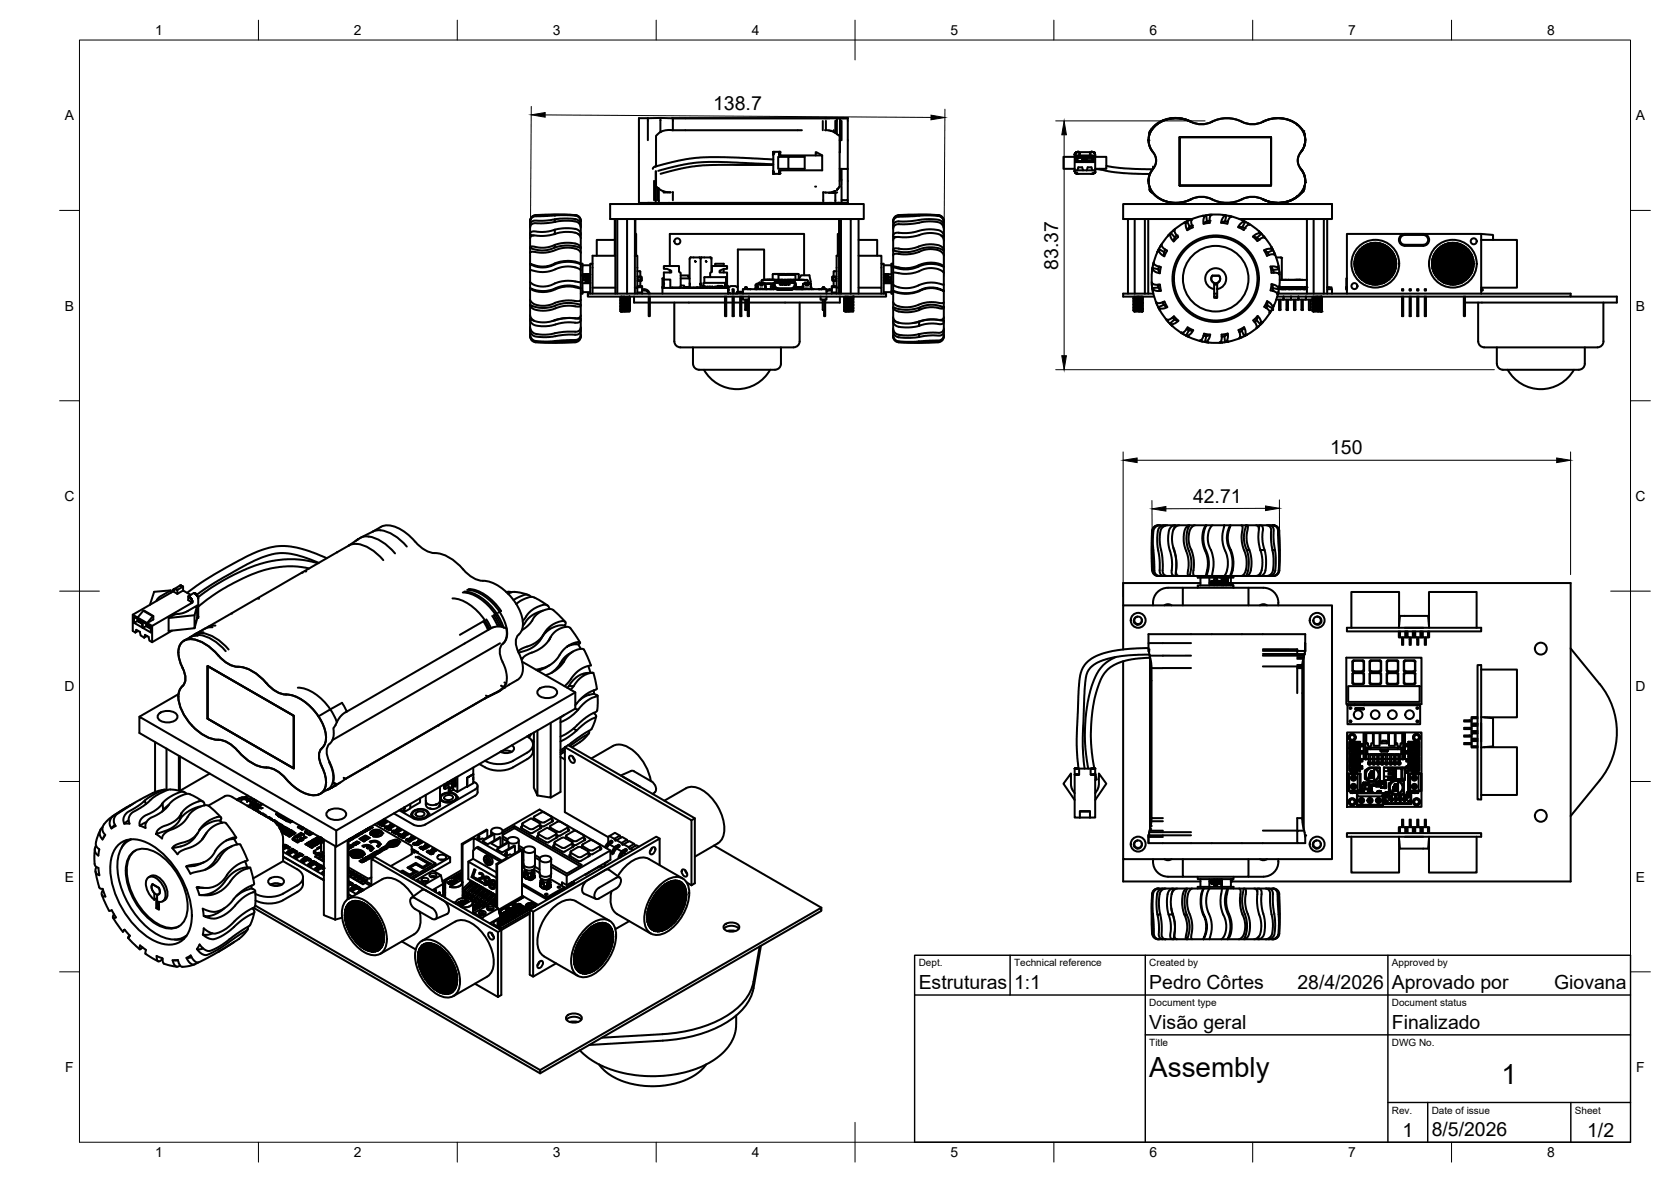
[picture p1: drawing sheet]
<svg xmlns="http://www.w3.org/2000/svg" width="420mm" height="297mm" viewBox="0 0 420 297" stroke-linecap="round" stroke-linejoin="round" font-family="sans-serif">
<defs><g id="words">
<g font-size="7">
<text x="289" y="270.6">Assembly</text>
<text x="377.5" y="272.3">1</text>
</g>
<g font-size="4.9">
<text x="179.3" y="27.7">138.7</text>
<text x="266.1" y="67.7" transform="rotate(-90 266.1 67.7)">83.37</text>
<text x="334.4" y="114.2">150</text>
<text x="300" y="126.4">42.71</text>
<text x="231" y="248.5">Estruturas</text>
<text x="255" y="248.5">1:1</text>
<text x="289" y="248.5">Pedro Côrtes</text>
<text x="326.2" y="248.5">28/4/2026</text>
<text x="350" y="248.5">Aprovado por</text>
<text x="390.8" y="248.5">Giovana</text>
<text x="289" y="258.6">Visão geral</text>
<text x="350" y="258.6">Finalizado</text>
<text x="352.6" y="285.7">1</text>
<text x="360" y="285.5">8/5/2026</text>
<text x="399.1" y="285.7">1/2</text>
</g>
<g font-size="3.5">
<text x="39" y="8.8">1</text>
<text x="89" y="8.8">2</text>
<text x="139" y="8.8">3</text>
<text x="189" y="8.8">4</text>
<text x="239" y="8.8">5</text>
<text x="289" y="8.8">6</text>
<text x="339" y="8.8">7</text>
<text x="389" y="8.8">8</text>
<text x="16.3" y="30.2">A</text>
<text x="411.3" y="30.2">A</text>
<text x="16.3" y="78">B</text>
<text x="411.3" y="78">B</text>
<text x="16.2" y="125.9">C</text>
<text x="411.2" y="125.9">C</text>
<text x="16.2" y="173.7">D</text>
<text x="411.2" y="173.7">D</text>
<text x="16.3" y="221.6">E</text>
<text x="411.3" y="221.6">E</text>
<text x="16.4" y="269.4">F</text>
<text x="411.4" y="269.4">F</text>
<text x="39" y="290.8">1</text>
<text x="89" y="290.8">2</text>
<text x="139" y="290.8">3</text>
<text x="189" y="290.8">4</text>
<text x="239" y="290.8">5</text>
<text x="289" y="290.8">6</text>
<text x="339" y="290.8">7</text>
<text x="389" y="290.8">8</text>
</g>
<g font-size="2.5">
<text x="231" y="242.9">Dept.</text>
<text x="255" y="242.9">Technical reference</text>
<text x="289" y="242.9">Created by</text>
<text x="350" y="242.9">Approved by</text>
<text x="289" y="252.8">Document type</text>
<text x="350" y="252.8">Document status</text>
<text x="289" y="262.9">Title</text>
<text x="350" y="262.9">DWG No.</text>
<text x="350" y="279.9">Rev.</text>
<text x="360" y="279.9">Date of issue</text>
<text x="396" y="279.9">Sheet</text>
</g>
</g></defs>
<!-- layer: Visible -->
<g fill="none" stroke="#000" stroke-width=".51">
<path d="M162.9 29.7h48.3v.7M162.9 29.7v5.5M162.9 29.7h-2.2v21.3h4.5M166.1 29.6v3.6l-1.1 .9v7.7M168.9 29.7h39.7M169.2 30.4v2.3M169.2 29.7v.7M194.4 38.5v.1M194.4 38.1h.1M194.4 38.4h.1M194.4 38.2v.1M194.4 38.8v4.2"/>
<path d="M194.4 38.9h.1M194.4 38.5h.1M194.4 38.3v.1M194.4 38.8h.1M194.4 38.4v.1M194.4 38.3h.1M194.4 38.2h.1M194.4 38.6v.1M194.4 38.7v.1M194.4 38.7h.1M194.4 38.1h1.6M196 38.8v.3h10.7v3.7h-10.7v.2"/>
<path d="M196 38.4h.1M196 38.2h.1M196 38.6h.1M196 38.2v.1M196 38.3v.1M196 38.4v.1M196 38.3h.1M196 38.6v.1M196 38.7h.1M196 38.8h.1M196 38.7v.1M198.2 39.4h4.1v3h-4.1z"/>
<path d="M198.2 39.4h-2.5v3h2.5M201.6 32.7h-33.6l-1.2 .2-.7 .3M205.1 39.1v-.9l1.6 .9M206.9 30.4v2.3M207.4 29.7h5.8M207.7 30.4v2.3h-.2h.6a3.6 3.6 0 0 1 2.3 1M209.6 32.7v.5M210 30.4v3M210 29.7h.1M210.4 30.4v2.3a.92 .92 0 0 0 .4 1.2l.3 .2v8.3M210.4 29.7v.7M210.6 29.7h2.6"/>
<path d="M211.2 30.4v7.9M211.6 30.4v4.8M213.2 29.7v12.7M213.2 29.7h-1.6M270.2 38.8v4M270.2 39.4h-2.8v3h2.8M270.2 39.1h5.2M270.2 38.7h.1M270.2 38.8h.1M270.2 38.7v.1M270.3 38.7h.1M270.5 38.3l-.2 .4"/>
<path d="M270.5 39.4l.4 .3M270.6 38.3h.1M270.7 38.2l-.1 .1M270.8 38.2h.1M270.9 39.7h1.4v.7h-1.4zM271 38.2h-.2M271 38.2h.1M271.1 38.1l-.1 .1M271.1 38.1h.1M271.1 38.1h.2v1M271.2 39.7l-.3 .2M271.5 39.1v-.9h2.6v.9"/>
<path d="M272.7 39.4h-2.2v1.3M272.7 39.4v1.3M272.7 39.4l-.4 .3M272.9 39.4h2.1v1.3M272.9 39.4v1.3M272.9 39.4l.4 .3M273.3 39.7h1.4v.7h-1.4zM274.4 38.1h-.2v1M274.5 38.1h.1M274.5 38.1l.3 .1M274.8 38.2h.1M274.8 38.2l.1 .1"/>
<path d="M274.9 38.3h.1M274.9 38.3l.2 .1M275 39.4l-.3 .3M275.1 38.4h.1M275.2 38.4h.1M275.2 38.5l.1 .1M275.2 38.5h.1M275.3 38.6v.1M275.3 38.6h.1M275.4 38.7h.1M275.4 38.7v4.4M275.4 39.4h2.8v3h-2.8l1.6 .2"/>
<path d="M288.8 35.1a4.8 4.8 0 0 0 1.1 3.2M288.9 33.8l-.1 .9M289 33.5h.1M289.5 32.7l-.3 .5M289.5 32.7l-.4 .5M292.4 30.4l-1.5 .8-.9 .9-.9 1.3-.2 .7M292.4 30.4l-1.8 1.1-1.5 1.9M292.4 30.4a8.4 8.4 0 0 1 7.1 .2M292.4 30.4a5.1 5.1 0 0 0-2.1 8.4 3.2 3.2 0 0 1-.4 3.6M296.6 34.5h23v12.1h-23zM299.5 30.6a7.6 7.6 0 0 0-9.7 1.5l-.7 1-.2 .6 .4-.7M299.5 30.6a5.8 5.8 0 0 0 5.2 0"/>
<path d="M317.5 30.6a6.2 6.2 0 0 1-6-.3 8.4 8.4 0 0 0-6.8 .3M326.2 31.3l1.4 1.5 .4 1 .2 1.4v-.2M326.2 31.2a8.2 8.2 0 0 0-8.7-.6 8.2 8.2 0 0 1 8.7 .7M326.2 31.3a4.9 4.9 0 0 1 .5 7.5 3.2 3.2 0 0 0 .4 3.6M327.7 32.9l.3 .8M327.9 36.8l.2-1-.2 1.1M328.1 33.7v.2M328.2 35.6a4.9 4.9 0 0 1-1.1 2.7l.4-.7M133.3 59.9l.2-.5 .5-.2 3.2 .1 4.9-1 2.9 .3 .7 .5 .3 .8M133.3 57.2l.2-.7 .8-.4h3.1l4.4-.6h2.2a1.79 1.79 0 0 1 2 1.7M133.3 59.1v3.1M133.3 56.9v1.9"/>
<path d="M133.3 55.7v.8M133.3 55.5v.1M139.3 58.9l.2-.1v-1.1l-2.3 .6-3-.2-.8 .3-.1 .7 .9 .1M139.5 54.2v-.2l-4.5 .1a1.49 1.49 0 0 0-1.7 1.6l.3-.9a3.2 3.2 0 0 1 2.7-.5l4.4-.2h3.1a1.75 1.75 0 0 1 2.2 1.6M139.5 55.8v-.7l-2.3 .3-3 .1-.8 .5-.1 .9M139.5 54l5.1 .1M139.5 57.7a8.6 8.6 0 0 1 6 .2l.4 .4 .1 .5M139.5 55.1l2.9-.2a4.5 4.5 0 0 1 3 .5l.5 .5 .1 .6M139.6 58.7l-.1 .1M144.6 54.1l1.1 .5 .3 .9M144.6 54l-4.9-.1-5 .1a1.5 1.5 0 0 0-1.4 1.5M144.6 54a1.49 1.49 0 0 1 1.5 1.5"/>
<path d="M145.3 58.7l.7 .4M146 56.8v.1M146 55.6v28.9M153.4 51.3h63.8v3.7h-63.8zM154.6 55v9.3M154.7 55v18.8M155.2 55v18.8M157.7 55v18.8M159.6 55v18.8M159.8 58.8h.2v5.5M159.8 55v9.3M162.9 51h5.5"/>
<path d="M164.5 45.5v4.8M164.9 43v7.3M164.9 51h.8M164.9 51h-.4M164.9 50.3v.7M165 43.1v2.9a1.25 1.25 0 0 0 .7 1.4l1 .6 1.3 .3M165.3 47.1l-.1 3.2M165.7 47.4v3.6M165.7 51h.4M166.1 51h.1M168 48.3h.4M168 48.4h-1.2"/>
<path d="M169.1 48.3l.1 2M194.4 43.7h.1M194.4 43.4v.1M194.4 43.1h.1M194.4 43h.1M194.4 43.6h.1M194.4 43.5v.1M194.4 43.4h.1M194.4 43.3v.1M194.4 43.2h.1M194.4 43.1v.1M194.4 40.1l-12.3-.6a49.1 49.1 0 0 0-15.3 1.8l-2.1 .6-.6 .5"/>
<path d="M194.4 41.3l-8.6-.4a47 47 0 0 0-15.3 .7l-5 1.3M194.4 41.5l-17.9 .1-5.1 .7-5.3 1.4M194.4 43.7h1.6M194.4 43.5h.1M196 43v.1M196 43.3h.1M196 43h.1M196 43.7h.1M196 43.1v.1M196 43.1h.1M196 43.2h.1M196 43.2v.1"/>
<path d="M196 43.4v.1M196 43.5h.1M196 43.3v.1M196 43.4h.1M196 43.6h.1M196 43.5v.1M207 50.3l-.1 .7h-40.8M207.6 48.4h.1M208.4 48.4v.1M208.4 51h.8M208.4 48.5h1.6M209.3 48.3h-2.3v2"/>
<path d="M209.4 51h1.2M210 48.5v2.5M210 48l-.7 .3M210.1 48l-.8 .3M210.5 51h.1M210.5 48.3l-.5 .2M210.6 47.5h.1M210.6 51h.5M210.6 51h2.6M210.6 47.5l-.1 .2M210.7 47.5h.1M211 58.8h-.3v5.5"/>
<path d="M211 55v18.8M211.1 46.9l-.6 .8M211.5 55v18.8M211.6 42.4h1.6v7.9h-1.6v-7.9h-.5v4.5l-.6 .8M211.6 51h-42.5M211.6 51h1.6M211.6 50.3v.7M213.2 50.3v.7M213.9 55v18.8M215.9 55v18.8M224.6 56.8l.3-.8 .8-.4h3.3l3.7-.5h2.3a1.9 1.9 0 0 1 2.3 1.7v.3M224.6 57.5l.2-.7 .8-.4 3.3-.1 4.1-.6 2.5 .1a1.86 1.86 0 0 1 1.8 1.7"/>
<path d="M224.6 55.6l.3-.9a3.4 3.4 0 0 1 2.8-.5l4-.2h3.4a1.71 1.71 0 0 1 2.2 1.6v.3l-.3-1a2.8 2.8 0 0 0-2.6-.7l-6.8 .2a3.4 3.4 0 0 0-2.5 .3l-.4 .5-.1 .7M224.6 59.5l.8 .1M224.6 57.1h.1M236.6 59.2l.7 .3-.2-.9-.8-.6-2.8-.4-1.7 .2-3 .7h-3.6l-.5 .3-.1 .5M237.3 55.9v.9M237.3 57.1v2.2M237.3 59.5v3.3M237.3 55.6v-.1a1.49 1.49 0 0 0-1.4-1.5l-5-.1-4.9 .1a1.82 1.82 0 0 0-1.4 2.4v28.1M270.2 42.8v.2M270.2 43.1h.1M270.2 43h.1M270.2 43v.1"/>
<path d="M270.2 42.8h2.1M270.2 43.1l.1 .1M270.3 43.2l.1 .2M270.3 43.2h.1M270.4 43.4h.1M270.4 43.4l.2 .1M270.5 40.7h2.2M270.6 43.6h.1M270.6 43.5v.1M270.7 43.6h.1M270.7 43.6l.3 .1M270.9 42.8l.2-.8h1l.2 .8h1"/>
<path d="M270.9 40.4l-.4 .3M271 43.7h.1M271.1 43.7h.1M271.1 43.7h3.4M272.1 40.1l.2 .1M272.3 40.4l.4 .3M272.3 40.2l-.4 .2M272.9 40.7h2.1M273.3 42.8l.2-.8h.9l.3 .8h.7M273.3 42.8h1.4M273.3 40.4l-.4 .3M274.4 43.7h.1"/>
<path d="M274.5 43.7h.1M274.6 43.7h.1M274.7 40.2l-1.4 .1M274.7 40.4l.3 .3M274.7 40.3l-.2 .1M274.7 43.7h.1M274.7 43.7h-.1M274.9 43.6l-.2 .1M274.9 43.6h.1M275 43.5l-.1 .1M275 43.5h.1M275.1 43.5h-.1"/>
<path d="M275.1 43.4v.1M275.1 43.4h.1M275.2 43.4h.1M275.3 43.3l-.1 .1M275.3 43.3h.1M275.3 43.2h.1M275.3 43.2v.1M275.3 43.1v.1M275.4 43.1h.1M276.4 42.4l1.7 .5 2.9 .5 8.1 .3M278.2 41.7l4.3 .6 7.3 .2M283.6 55v18.8"/>
<path d="M285.3 55v18.8M287.9 55v18.8M288.7 55v18.8M288.8 45.5l.2 2.2 .5 .6M288.8 45.5a6.3 6.3 0 0 0 6.8 5.5l2.4-.3 1.5-.6M289.2 48l1.8 1.6a8.1 8.1 0 0 0 8.5 .5M289.9 41.9v.5M289.9 42.4a4.2 4.2 0 0 0-1.1 3.1M289.9 42.4l-.8 1.5-.3 1.6M294.2 58.7l-1.5 1.8-1 1.5M294.4 58.6l1 1.1-.3 1-.8-1.3 .1-.8-.6 .5M294.5 58.4l-.3 .3"/>
<path d="M294.9 58l.5-.4-.1 .5 .2 .4 .7 1M294.9 58l-.5 .6M295.9 59.2l-.5 .4M296.2 59.6l-1.1 1.1M297.7 56l-2.8 2M298.2 55.7l-.5 .3M298.7 55.5l-.5 .2M299.1 55.3l.7-.2-.2 .2-.1 .5 .4 1.3-1.4 .8M299.1 55.3l-.6 .3 .6 1.4-.6 .9-.4-1.3 .1-.6 .3-.4-.8 .4M299.5 50.1a5.8 5.8 0 0 1 5.2 0M299.7 56.7l-.6 .3M299.7 55h-17.3v-3.7h52.5v3.7h-23.3"/>
<path d="M304 54l-.7 .1 .2 1.5-.9 .6 .1-1.3 .2-.5 .4-.3-2 .4-2.2 .8M304 54h.7l-.5 .5v1.5l-1.6 .2M304 54l2.3-.1 2 .3-.4 .1-.4 .4-.5 1.3 1-.3 .3-1.5 .7 .1M304.1 55.5l-.6 .1M304.7 50.1a8.7 8.7 0 0 0 8.2-.3l1.3-.3h1.4l1.9 .6M307 56l1.6 .2M308 55.6l.7 .1M309 54.3l.7 .2-.6 .3-.5 1.4M309 54.3l1.7 .4 2.2 .9M311.3 57.1l1.4 .7M312.4 55.4l.7 .4-.4-.1-.5 .3-.9 1.1h1.1l.7-1.3 .6 .3M312.4 57l.6 .4"/>
<path d="M312.9 55.6l.4 .2M313.7 56.1l.6 .4-.3-.1-.4 .3-.9 1.1M313.7 56.1l2.9 2M316.1 59.8l.4 .5M316.5 58.2h.1M316.6 58.1l.4 .4M316.6 58.2l.5 .6-.6-.2-1.5 .9 1 .3 1.2-1 .4 .5M317 58.5l.3 .4M317.6 59.3l.5 .5-.7-.1-1.2 .9-1.1-1.1M317.7 59.3l2 2.8M326.2 49.4v.1M326.2 49.4h.1"/>
<path d="M326.2 49.5a8.2 8.2 0 0 1-8.7 .6M326.2 49.4a8.2 8.2 0 0 1-8.7 .7M327.1 42.4a4.7 4.7 0 0 1 1.1 3.1M327.1 42.4a4.9 4.9 0 0 1-2.4 7.9 8.4 8.4 0 0 1-7.2-.2M327.7 47.9l-.5 .6M327.8 47.8l-1.6 1.7M327.9 47.7l-.3 .4M328 47.5l-.9 1.1M328 47.5l-.7 .9-1.1 1 1-1M328 46.7v.8M328 46.9v.4M328.2 45.5h.1"/>
<path d="M328.2 45.5v.1M328.6 55v18.8M330.3 55v18.8M332.9 55v18.8M333.7 55v18.8M352.4 59.1l.8-.3h4.7a1.49 1.49 0 0 1 1.4 1.5 1.49 1.49 0 0 1-1.4 1.5h-4.7a1.49 1.49 0 0 1-1.4-1.1 1.49 1.49 0 0 1 .6-1.6zM352.5 59.3l.7-.3h4.7a1.24 1.24 0 0 1 1.2 1.3 1.24 1.24 0 0 1-1.2 1.2h-4.7a1.24 1.24 0 0 1-1.1-.8 1.24 1.24 0 0 1 .4-1.4zM372.4 58.8l3 .2v1.3M133.3 63.6l.1-.2 .4-.1 2.2 .2 1.9-.1 2.9-1 1.6-.2 2.5 .3 .8 .5 .3 .6M133.3 67.9l2.5 .5 1.4-.1 1.3-.2 2.8-1 1.3-.1 2.2 .2 1.2 .7M133.3 66.3l1.7 .5 1.4 .2 1.4-.1 1.7-.7v.2l-.7 .3-2 .5-2-.2zM133.3 70.9l1 .7 1.2 .3 1.5 .1 1.5-.3a10.9 10.9 0 0 1 7.4-.8h.1"/>
<path d="M133.3 79.2l.5 1 1.2 .6 2 .2 2-.3a21.2 21.2 0 0 1 6.5-.8l.4-.2 .1-.5M133.3 75.3l.7 .9 1.1 .5 1.9 .1 1.5-.3a14 14 0 0 1 7.2-.9l.3-.3M133.3 76.7v3.4M133.3 72.4v4.2M133.3 66.4v6M133.3 62.4v3.9M133.3 62.1l.5-.2 1.7 .3h1.5l1.2-.2 1.3-.5v.7l-1.7 .6-1.7 .1-1.9-.3a.69 .69 0 0 1-.9-.5zM139.5 66.2a7.1 7.1 0 0 1 6.4 0l.1 .2M139.5 61.5a7.2 7.2 0 0 1 6.1 .1l.4 .6M139.5 66.4a8.9 8.9 0 0 1 6.5 0M139.5 62.2a8.9 8.9 0 0 1 6.5 .2M146 72.4a8.3 8.3 0 0 0-7.2 .4 7.3 7.3 0 0 1-5.5-.4l1 .7 2 .3 2-.2 2.1-.8 2-.4h1.4l2.2 .4"/>
<path d="M146 76.6l-.3-.1a10.2 10.2 0 0 0-7.2 .7 7.1 7.1 0 0 1-5.2-.6l.2 .6 .8 .5 2.1 .4 2.1-.2 3-1 1.9-.1 2.3 .3 .3-.4M146 66.3h.5v7.5h-.5M146.5 69.3h1.7v.2h-.9M146.5 69.1h1.7h-.9M146.5 66.7h1.9M146.5 68.9h1.9M146.5 73.4h1.9M146.5 71.2h1.9M146.5 69.1h.8M146.5 69.2h.8M146.5 68.9l1.3 .1M147.3 71.1h.9z"/>
<path d="M147.3 71l.9 .1zM147.3 70.9l.9 .1zM147.3 70.7h.9v.2h-.9zM147.3 70.5h.9zM147.3 70.4v.3h.9v-.2M147.3 70.3h.9zM147.3 70.3h.9M147.3 70l.9 .1h-.9M147.3 70l.9 .1M147.3 70.1h.9M147.3 69.8h.9v.2h-.9l.9-.1zM147.3 69.5l.9 .2"/>
<path d="M147.3 69.5l1.1 .2M147.3 69.7h.9zM147.3 69.2h.9v.1l-1.7-.1M147.3 69.8l-.6-.1v.6l.6 .1M147.3 70h.1M147.3 70.2l.9 .1M147.3 70.7h.1M147.3 70.9h.1M147.3 71v.1M147.8 73.8h75v.7h-75zM147.8 68.9l.4 .1M148.2 69h-.9h.9h-.9v.5"/>
<path d="M148.2 68.9v.1M148.2 69v.1M148.2 69.1v.1M148.2 69.3h.1M148.2 69.5h.1M148.2 69.7v.1M148.2 70h.1M148.2 70.2v.1M148.2 70.4v.1M148.2 70.7h.1M148.2 70.9h.1M148.2 71v.1"/>
<path d="M148.2 70.4h.2M149 66.3h-.6v7.5M149 72.3h5.7M154.6 60.3h-4.5v4M154.7 64.3h-5.7v9.5M156.1 78.2l.2 .1-.2-.1M156.1 77.8h.1M156.1 76.3h.1M156.1 74.8h.1M156.1 74.7v.2M156.1 75.1v.1M156.1 75.5v.1"/>
<path d="M156.1 75.9v.1M156.1 76.2v.2M156.1 76.6v.1M156.1 77v.1M156.1 77.4v.1M156.1 77.7v.2M156.1 78.1v.1M156.1 77.9l.2 .1M156.1 77.5l.2 .1M156.1 77.1l.2 .1M156.1 76.8l.2 .1M156.1 76.4l.2 .1"/>
<path d="M156.1 76l.2 .1M156.1 75.6l.2 .1M156.1 75.3l.2 .1M156.1 74.9l.2 .1M156.1 77.4h.1M156.1 75.9h.1M156.1 77.8l.2 .1M156.1 77.4l.2 .1M156.1 77l.2 .2M156.1 76.7l.2 .1M156.1 76.3l.2 .1M156.1 75.9l.2 .1"/>
<path d="M156.1 75.5l.2 .2M156.1 75.2l.2 .1M156.1 74.8l.2 .1M156.1 78.2h.1M156.1 77.1h.1M156.1 75.6h.1M156.1 76.7h.1M156.1 75.2h.1M156.1 74.5l.2 .1M156.1 77.8v.1M156.1 77.5h.1M156.1 76.7v.1"/>
<path d="M156.1 76.3v.1M156.1 76h.1M156.1 75.2v.1M156.1 74.9h.1M156.3 74.5v.1M156.3 74.9v.1M156.3 75.3v.1M156.3 75.7h.1M156.3 76.4v.1M156.3 76.8v.1M156.3 77.2h.1M156.3 77.9v.1"/>
<path d="M156.3 78l-.2 .1M156.3 77.6l-.2 .1M156.3 77.2l-.2 .2M156.3 76.9l-.2 .1M156.3 76.5l-.2 .1M156.3 76.1l-.2 .1M156.3 75.7l-.2 .1M156.3 75.4l-.2 .1M156.3 75l-.2 .1M156.3 74.6l-.2 .1M157 74.5l-.7 .1M158.1 77.1l.2 .1-2.2 .2"/>
<path d="M158.1 78.1l-1.8 .2h2l-.2-.1M158.1 77.4l-1.8 .2M158.1 77l-1.8 .2M158.1 76.6l-1.8 .2M158.1 75.8l-1.8 .3M158.1 75.5l-1.8 .2M158.1 75.1l-1.8 .2M158.1 74.7l-1.8 .2M158.1 78.2l-1.1 .1M158.1 77.8l-1.8 .2M158.1 77.1l-1.8 .1M158.1 76.7l-1.8 .2"/>
<path d="M158.1 76.3l-1.8 .2M158.1 75.9l-1.8 .2M158.1 75.6l-1.8 .1M158.1 75.2l-1.8 .2M158.1 74.8l-1.8 .2M158.1 74.7v.1M158.1 75.1v.1M158.1 75.5v.1M158.1 75.8v.1M158.1 76.6v.1M158.1 77v.1M158.1 77.4h.1"/>
<path d="M158.1 78.1v.1M158.1 77.8l.2 .1M158.1 77.4l.2 .1M158.1 76.7l.2 .1M158.1 76.3l.2 .1M158.1 75.9l.2 .1M158.1 75.6l.2 .1M158.1 75.2l.2 .1M158.1 74.8l.2 .1M158.3 74.5h.1M158.3 78h.1M158.3 77.6h.1"/>
<path d="M158.3 77.2h.1M158.3 76.9h.1M158.3 76.5h.1M158.3 76.1h.1M158.3 75.7h.1M158.3 75.4h.1M158.3 75h.1M158.3 74.6h.1M158.3 78l-.2 .1M158.3 77.7l-.2 .1M158.3 77.3l-.2 .1M158.3 76.9l-.2 .1"/>
<path d="M158.3 76.5l-.2 .1M158.3 76.2l-.2 .1M158.3 75.8h-.2M158.3 75.4l-.2 .1M158.3 75.1h-.2M158.3 74.7h-.2M158.3 78h-.1M158.3 77.6l-.1 .1M158.3 77.2l-.1 .1M158.3 76.9h-.1M158.3 76.5h-.1M158.3 76.1l-.1 .1"/>
<path d="M158.3 75.7l-.1 .1M158.3 75.4h-.1M158.3 75h-.1M158.3 74.6l-.1 .1M158.3 78l-2.2 .2M158.3 77.6l-2.2 .2M158.3 77.2l-2.2 .2M158.3 76.8l-2.2 .2M158.3 76.5l-2.2 .2M158.3 76.1l-2.2 .2M158.3 75.7l-2.2 .2M158.3 75.3l-2.2 .2"/>
<path d="M158.3 75l-2.2 .2M158.3 74.6l-2.2 .2M158.3 77.9l-2.2 .2M158.3 77.5l-2.2 .2M158.3 76.4l-2.2 .2M158.3 76l-2.2 .2M158.3 74.9l-2.2 .2M158.3 74.5l-2.2 .2M158.3 77.6l-2 .3M158.3 76.1l-2 .3M158.3 74.6v.1M158.3 74.9v.2"/>
<path d="M158.3 75.3v.1M158.3 75.7v.1M158.3 76.1v.1M158.3 76.4v.1M158.3 76.8v.1M158.3 77.2v.1M158.3 77.5v.2M158.3 77.9v.1M158.3 78.1l-.2 .1M158.3 76.9l-.2 .2M158.3 76.6l-.2 .1M158.3 75.8l-.2 .1"/>
<path d="M158.3 75.4l-.2 .2M158.3 75.1l-.2 .1M158.3 74.7l-.2 .1M158.3 77.2l-.2 .2M158.3 76.8l-.2 .2M158.3 75.7l-.2 .1M158.3 75l-.2 .1M158.3 74.6l-.2 .1M159.4 74.5v1.5h3.7M159.6 64.3h.7v8M159.6 72.3h.7v1.5M160.3 69.5h.9l.2 .1-.2 1h-.9"/>
<path d="M160.3 68.2h.7v1.3M161 71.9h.5v.3h-1.2M161 69.6v.8M161 70.6v1.2M161 71.8l-.7 .1M161.5 72.2v1.3h-1.2M161.5 73a1.3 1.3 0 0 1 1.6 .8M161.5 72.7a1.54 1.54 0 0 1 1.9 1.1M161.5 73.5v.3M163.1 74.5v4.9h.3v-4.9M163.4 76h18.9M166.6 72.4h14.8"/>
<path d="M166.6 72.1h.3M166.7 72.1v.3M166.9 70.3v-1.8h1.9v-.5l-1.1-.4h-.8v-.7h3.8v1.4l.5 .3v3.6h-2.6M166.9 72.4v-2.1h1.7v2.1M166.9 70h-.3v3.8M166.9 71.1v.4M168.4 66.9v-8.1h33.8v10.4M168.4 67.9v.6M169.1 72.2v.2M169.5 76v9.8M170.8 72.2v.2M171.2 69.2h1.9v.8"/>
<path d="M171.2 70h2.2M171.2 71.7l.8 .1v.5M171.9 72.3h3.3M171.9 72.3v.1M172 72.1h1.4M172.6 72.1v.2M173.2 72.1v.2M173.7 72.3h.6M173.7 72.3h2.2M174.3 72.3h.1M174.7 72.3h-.4M174.8 65.6l.1 .2h-.1z"/>
<path d="M174.9 72.3h.3M175.2 72.3v.1M175.7 72.3v.1M176.1 72.2l-.9 .1M176.1 71.4v-6.6l-.1-.1h-2.4l-.2 .3v7l.3 .3M176.1 71.4v.1M176.1 71.5l-.1 .8h-.8M176.1 64.9l.2-.2 2.5 .1 .1 3.6M176.1 72.1l.3 .2M176.1 71.3v.2M176.4 72.3h.3M176.9 71.9h-.2v.5"/>
<path d="M177 72.3h.1M177.1 71.1v-1.5h5.4l.1 2.1 .2 .2M177.5 65.6l.1 .2h-.1zM177.5 72.1h-.5M177.5 72.1h.1M177.5 72.3h.1M177.6 72.1h.2v.3h-.2zM177.6 72.1l-.1 .2M177.8 72.1v.2M177.8 72.3h.1M178.4 72.1h-.6M178.4 72.1h.1"/>
<path d="M178.4 72.3v-.2h.3v.2M178.4 72.3h.1M178.5 72.1l-.1 .3M178.6 69.6v-1l.4-.3v-1.4h3.8v.7h-.8l-1.1 .4v.5h1.9v1.8M178.7 72.3h.1M179.2 72.1h-.5M179.2 72.1h.1M179.2 72.3h.1M179.4 72.1h-.2v.2M179.5 72.3h3.3M179.5 72.3v.1M179.5 72.3v-.2h-.1l.1 .3"/>
<path d="M179.5 72.1h.2M179.7 72.1v.2zM179.8 66.9v-.6h2.2v.6M180.2 72.3h.4M180.2 72.2h.4zM180.2 72.2h1.6v.1h-1.6zM180.3 72.1h-.6M180.3 72.1h.1M180.4 72.1l-.1 .1M180.4 72.1v.1M180.5 71.9l-.1 .3M180.5 71.9h.1"/>
<path d="M180.5 71.9h1M180.5 72.2h1M180.7 72.2h.1M181.3 72.2h.1M181.4 72.3h.4M181.4 72.2h.4zM181.4 72.4h1.6v1.4M181.5 71.9h.1M181.5 71.9l.1 .3M181.5 72.1v.1M181.7 72h.4M182 67.6v.9"/>
<path d="M182.1 72v.1M182.1 72.1h.1M182.3 74.5v4.9h.3v-4.9M182.4 71.1h-5.5l.1 1.2M182.4 71.1v1h-.3v.2M182.4 71.1v1zM182.4 71.9h.5v.5M182.6 70.3h.2v.8M182.6 76h1.6M182.8 71.9h.3l.3 .3 .3-.3h1.3l.3 .3 .2-.2M182.8 71.1v.8M182.8 71.1v.4"/>
<path d="M182.8 72.3v.1M183 72.6h.3v.4h-.3M183.1 73.8l.3-.3 .3 .3M184.2 73.8v-1.1h.3v1.1M184.2 74.5v4.9h.3v-4.9M184.5 76h1.6M185.4 73.5l-.4 .3M185.7 73.3h1.1l-1.4 .1v.4M185.7 73.3v.1M186.1 74.5v4.9h.3v-4.9M186.4 76h1M186.8 74.5v.8h1.5v-.8v4.9h-.3v-4.1"/>
<path d="M187.4 75.3v2.6M187.4 77.9h.3M187.7 72.2h-.3l-.2 .5 .2-.3h.3l.2 .3-.1-.3M187.7 72.2v.2M187.7 72.4h.1M187.7 75.3v2.6M187.7 76h.3M188.1 72.7h.5M188.3 76h18.6M188.6 72.7h.1M188.7 72.7h.1M189.8 72.7h.1"/>
<path d="M190 71.7v.7l.2 .2M190.1 72.7h-.1M190.2 72.7h.1M190.3 72.7h-.2M190.4 72.5h.1M190.4 71.3l-.2 .1-.2 .3M190.4 71.9v.8M190.4 72h.1M190.5 71.3h.7M190.5 71.3v.9M190.5 71.4h.7M190.5 71.3v1.4"/>
<path d="M190.6 71.3v.1M190.9 71h1.1M191 71l-.1 .3M191 71.3v.1M191.1 72.7h-.2M191.2 71.3h.5v.5h-.5zM191.2 72.7v-.2h.5v.2M191.5 71v-.5l.2-.2h11.2l.2 .2v.5M191.7 71.3h.7M191.7 71.4h.7M191.8 72.7h.2M191.9 71.3v.1"/>
<path d="M192 71v.3h.2M192.2 71.3h.1M192.3 70.3h-.2v-7.6h-6.6v10.6h.2M192.3 71.3v.1M192.3 70.3h.7M192.3 70.3h1.1M192.4 71.3v.9M192.4 72.5h.2M192.4 71.3v1.4M192.4 72h.1M192.5 71.9l.1 .8M192.5 71.3h2.1"/>
<path d="M192.5 71.3h.1M192.6 71.3h.4M192.6 71.3h-.4M192.6 71.3h.1M192.7 72.7h.1M192.7 72.7h1.2M192.7 71.3h.1M192.8 72.7h.1M192.9 71.3h.1M193 70.3h.1M193 71.3h.1M193.1 71.3h.2"/>
<path d="M193.1 71.3h.1M193.1 70.3h.1M193.3 70.3h.1M193.3 71.3h.2M193.3 71.3h.1M193.4 70.3h.1M193.5 70.3h-.4M193.5 70.3h.1M193.5 71.3h.1M193.5 71.3h.2M193.6 70.3h.1M193.6 70.3h.4"/>
<path d="M193.6 71.3h.1M193.7 72.7h-.1M193.7 71.3h.1M193.8 70.3h.1M193.8 70.3h.6M193.8 71.3h-.1M193.8 71.3h.1M193.8 72.5l1.4 .1M193.9 70.3h.1M193.9 72.7h.1M194 70.3h.1M194 71.3h.1"/>
<path d="M194.1 71.3h.1M194.2 71.3h.1M194.3 71.3h.1M194.3 71.3h-.3M194.3 69l-.1 1.3M194.3 72.5v-.6h-.5v.8M194.3 71.3l.3 .1M194.3 72.5l-.2 .2M194.4 72.7h.1M194.4 68.9h3.1M194.4 68.9l-.1 .1M194.4 71.3h.1"/>
<path d="M194.5 68.8h.5M194.5 68.8v.1M194.5 71.4l.1 .4zM194.5 72.7h.1M194.5 70.3h.1M194.6 71.9l.8 .8M194.6 71.3h-.3M194.7 70.3h.1M194.7 72.1v.4M194.8 70.3h.1M194.8 71.8l.6 .6M194.8 70.3h-.4"/>
<path d="M194.9 70.9v.2M194.9 70.9l4.8-.2v.4v-.1M194.9 70.9h4.8l.3 .1-.2 .8h.2v.7M194.9 70.9l-.3 .3v.2h.2l-.2 1.1M194.9 71.1l-.1 .3M194.9 70.9h.1M194.9 71.1h.1M194.9 71v.1M194.9 70.9v.1M194.9 71v.1h4.8M194.9 70.3h.1M195.1 70.3h.1"/>
<path d="M195.1 70.3h.3M195.4 68.9h.1M195.4 68.8l-.4 .1M195.4 72.7v-.3h3.8v.3M195.4 72.7l3.8 .1zM195.4 72.7h-8.6v1.1M195.5 68.8h.2M195.6 70.3h.1M195.7 68.8h.7M195.7 68.8v.1M195.7 70.3v-1.2h4.3v1.2M195.8 70.3h.1"/>
<path d="M195.9 70.3h.1M196 70.3h-.5M196 70.3h.1M196 71.4h2.6v.2h-2.6zM196 68.8h.1M196.2 70.3h.1M196.3 70.3h.1M196.4 70.3h-.4M196.4 70.3h.1M196.5 68.8l-.1 .1M196.5 68.8l.4 .1M196.5 70.3h.3"/>
<path d="M196.5 70.3h.1M196.6 70.3h.1M196.7 70.3h.1M196.8 70.3h.1M196.8 70.3h.6M196.9 68.8l.5 .1M197.5 68.9l.1 .1M197.5 70.3h.4M197.6 69v.1M197.6 68.9h3.1M197.6 68.9h.1M197.9 70.3h.4"/>
<path d="M197.9 70.3h.1M198 70.3h.1M198.1 70.3h.1M198.2 70.3h.1M198.3 68.8l-.6 .1M198.3 70.3h.1M198.4 70.3h.4M198.4 70.3h.1M198.5 70.3h.1M198.6 68.9h.1M198.6 68.8l-.3 .1M198.7 70.3h.1"/>
<path d="M198.7 68.8h.3M198.8 70.3h.1M198.8 70.3h.2M198.9 70.3h.1M199 68.8h.1M199 68.8l.3 .1M199 70.3h.5M199 70.3h.1M199.1 70.3h.1M199.2 70.3h.1M199.2 72.7h8.6v1.1M199.3 68.8h.1"/>
<path d="M199.3 70.3h.1M199.5 70.3h.1M199.5 70.3h.4M199.6 70.3h.1M199.7 68.8l-.4 .1M199.7 68.9h.4M199.7 70.3h.1M199.7 71v.1M199.7 70.9v.1M199.7 70.9h.1M199.7 71.1h.1M199.7 71.1l.1 .3"/>
<path d="M199.8 71.8l-.6 .6M199.8 70.3h.1M199.9 72.1v.4M199.9 70.3h.1M200 70.3h.4M200 71.4l.1 .4zM200 72.3l.1 .2M200 70.3h.1M200.1 72.7h.2M200.1 68.8l.6 .1M200.2 70.3h.1M200.2 72.5v-.5l-.2-.1-.8 .8"/>
<path d="M200.2 72.2h1.5M200.2 72.2h.1zM200.3 72.5l-.9 .1M200.3 72.2v.3M200.3 72.5l.2 .2M200.4 70.3h.1M200.5 70.3h.5M200.5 70.3h.1M200.5 72.7h.1M200.5 72.7h1.1M200.6 70.3h.1M200.7 70.3h.1"/>
<path d="M200.7 68.9l.2 .1M200.8 72.7h-.2M200.8 69v1.3l.6-1.1h2.1l.3 1.5 .1 2M200.8 72.2h.6zM200.9 72.7v-.3h.6v.3M200.9 70.3h.1M200.9 72.2v.2M201 70.3h.1M201 70.3h.5M201.1 76v9.8a1.49 1.49 0 0 1-1.5 1.5M201.1 72.4h.2M201.1 70.3h.1"/>
<path d="M201.2 70.3h.1M201.3 72.2v.2M201.3 70.3h.1M201.4 70.3h.1M201.5 70.3h.1M201.5 72.7h.2M201.6 70.3h.3M201.6 70.3h.1M201.6 72.7h.1M201.7 72.7h.1M201.7 70.3h.1M201.8 72.7h-.1"/>
<path d="M201.8 70.3h.1M201.9 70.3h.1M202 72.7h.1M201.9 71.9l-.2 .2 .1 .5M201.9 72h.1M201.9 70.3h.4M202 71.3h.6M202 71.3v.9M202 72.3h-.2v.3M202 72.6l-.2 .1M202 71.4h.6M202 71.3v1.4"/>
<path d="M202.1 71.3v.1M202.4 72.7h1.1M202.4 71h1M202.4 71v.3M202.5 71.3v.1M202.6 71.3h.6v.5h-.6zM202.6 72.7v-.2h.6v.2M203.2 71.3h.7v.9M203.2 71.4h.7M203.4 71.3v.1M203.4 71l.1 .3M203.7 71.3v.1"/>
<path d="M203.9 72.2h.1M203.9 72h.1M203.9 72.2l.1 .5M204.1 72.7h.1M204.5 72.7h.2M205.9 72.7h.1M206.1 72.7h.1M206.3 74.5v.8h1.5v-.8M206.5 72.7h.1M206.5 72.7h-.6M206.9 75.3l.1 2.6M206.9 72.2h.3l.2 .5-.2-.3h-.3l-.2 .3z"/>
<path d="M206.9 77.9h.3M207.2 75.3v4.1h.3v-4.1M209.1 72.7h-.7l-.6 .2M209.1 73h-.8l-.5 .3M209.6 70.6v1.2M209.6 69.6v.8M209.6 71.8l.8 .1M209.7 71.9h-.6v.3M210.4 73.5h-1.3v.3M210.4 72.2h-1.3v1.3M210.4 69.5h-1l-.2 .1 .2 1h1M210.4 68.2h-.7l-.1 1.3"/>
<path d="M210.4 72.3h.6M211 64.3h-.6v9.5M211.2 74.5v1.5h-3.7M212.3 74.7v.1M212.3 75.1h.1M212.3 75.5h.1M212.3 75.9h.1M212.3 76.2v.1M212.3 76.6v.1M212.3 77h.1M212.3 77.4h.1M212.3 77.7v.1"/>
<path d="M212.3 78.1v.1M212.3 77.8l.2 .1M212.3 77.4l.2 .1M212.3 77l.2 .2M212.3 76.3l.2 .1M212.3 75.9l.2 .1M212.3 75.5l.2 .2M212.3 74.8l.2 .1M212.5 74.5v.1M212.5 74.9v.1M212.5 75.3v.1M212.5 75.7h.1"/>
<path d="M212.5 76.4v.1M212.5 76.8v.1M212.5 77.2h.1M212.5 77.9v.1M212.5 78l-.2 .1M212.5 77.6l-.2 .1M212.5 77.2l-.2 .2M212.5 76.9l-.2 .1M212.5 76.5l-.2 .1M212.5 76.1l-.2 .1M212.5 75.7l-.2 .1M212.5 75.4l-.2 .1"/>
<path d="M212.5 75l-.2 .1M212.5 74.6l-.2 .1M213.3 74.5l-.8 .1M214.4 77.1l.1 .1-2.2 .2M214.4 78.1l-1.9 .2h2l-.1-.1M214.4 77.4l-1.9 .2M214.4 77l-1.9 .2M214.4 76.6l-1.9 .2M214.4 75.8l-1.9 .3M214.4 75.5l-1.9 .2M214.4 75.1l-1.9 .2M214.4 74.7l-1.9 .2"/>
<path d="M214.4 78.2l-1.1 .1M214.4 77.8l-1.9 .2M214.4 77.1l-1.9 .1M214.4 76.7l-1.9 .2M214.4 76.3l-1.9 .2M214.4 75.9l-1.9 .2M214.4 75.6l-1.9 .1M214.4 75.2l-1.9 .2M214.4 74.8l-1.9 .2M214.4 74.7v.1M214.4 75.1v.1M214.4 75.5v.1"/>
<path d="M214.4 75.8v.1M214.4 76.2v.1M214.4 76.6v.1M214.4 77v.1M214.4 77.4h.1M214.4 77.7v.1M214.4 78.1v.1M214.4 77.8l.1 .1M214.4 77.4l.1 .1M214.4 76.7l.1 .1M214.4 76.3l.1 .1M214.4 75.9l.1 .1"/>
<path d="M214.4 75.6l.1 .1M214.4 75.2l.1 .1M214.4 74.8l.1 .1M214.5 78l-2.2 .2 .2 .1M214.5 77.6l-2.2 .2M214.5 77.2l-2.2 .2M214.5 76.8l-2.2 .2M214.5 76.5l-2.2 .2 .2 .1M214.5 76.1l-2.2 .2M214.5 75.7l-2.2 .2M214.5 75.3l-2.2 .2M214.5 75l-2.2 .1 .2 .2"/>
<path d="M214.5 74.6l-2.2 .2M214.5 77.9l-2.2 .2M214.5 77.5l-2.2 .2M214.5 76.4l-2.2 .2M214.5 76l-2.2 .2M214.5 74.9l-2.2 .2M214.5 74.6l-2.2 .1M214.5 77.6l-2 .3M214.5 76.1l-2 .3M214.5 74.9v.1M214.5 75.3h.1M214.5 75.7h.1"/>
<path d="M214.5 76.1h.1M214.5 76.4v.1M214.5 76.8h.1M214.5 77.2h.1M214.5 77.5v.1M214.5 77.9v.1M214.5 78l-.1 .1M214.5 77.2l-.1 .2M214.5 76.8l-.1 .2M214.5 76.5l-.1 .1M214.5 75.7l-.1 .1M214.5 75.4l-.1 .1"/>
<path d="M214.5 75l-.1 .1M214.5 74.6l-.1 .1M215.9 60.3h4.7v4M215.9 64.3h5.7v8M215.9 72.3h5.7v1.5M221.6 66.3h.6v7.5M222.2 70.4l1.1 .1M222.2 66.7h2M222.2 68.9h2M222.2 73.4h2M222.2 71.2h2M222.4 71.1l.4 .1"/>
<path d="M222.4 69h.9zM222.4 69l.9 .1zM222.4 69.1l.9 .1zM222.4 69.2h.9v.1h-.9zM222.4 69.5l.9 .1zM222.4 69.5v-.1h.9v.1M222.4 69.7l.9 .1zM222.4 69.7h.9M222.4 69.9h.9v.1l-.9-.1 .9 .1h-.9zM222.4 70.2l.9 .1M222.4 70.2h.9M222.4 70.4l.9 .1"/>
<path d="M222.4 70.4h.9zM222.4 69v.1M222.4 69.2h.1M222.4 69.3v.1M222.4 69.6l-.2 .1M222.4 69.8v.1M222.4 70v.1M222.4 70.3v.1M222.4 70.5v.1M222.4 70.7v.1M222.4 70.9h.1M222.4 71h.1"/>
<path d="M222.4 71.1v.1M222.4 69.8l.9 .1M222.8 71.1h.1M223.3 70.2h-.9l.9 .1M223.3 70.6h-.9v.1h.9M223.3 69.6l.5 .1 .1 .6h-.6M223.3 70.8h.9M223.3 71h.9M223.3 69v.1M223.3 69.2h.1M223.3 69.3v.1M223.3 70v.1"/>
<path d="M223.3 70.5v.6M224.2 70.8h-1.8v.1h.9h-.9l.9 .1-.9 .1h.9h-.9M224.6 60.4v-.4l.4-.3 .8-.2a17.1 17.1 0 0 0 7-.9h1.4l1.9 .3 .8 .6 .4 .9M224.6 63h.3a10.5 10.5 0 0 0 7.2-.7 7.2 7.2 0 0 1 5.2 .7v1.2M224.6 62.8l.1-.3 .4-.1 2 .2 2.2-.1 3-.9 2-.2 1.6 .2 .7 .3 .5 .4 .2 .7M224.6 64.2l.3-.4h.8a11.2 11.2 0 0 0 6.8-1l1.7-.2 1.9 .3 .8 .6 .4 .7M224.6 67l2.5 .4h1.4l1.7-.4 2.2-.8 2.1-.2 1.8 .3 .8 .4 .2 .4a7.7 7.7 0 0 0-7.2 .2 8.2 8.2 0 0 1-5.5-.2M224.6 68.6h1a10.3 10.3 0 0 0 7.1-1.1l1.5-.1 1.4 .1 1.2 .6 .5 .5M224.6 79.7l.2 .6 .6 .6 2.2 .4 2-.1 3.8-.9 3.1 .1 .6-.2 .2-.5M224.6 71.6l1.1 .5 1.7 .3 2.2-.2 2.1-.8 1.7-.4 1.7 .1 2.2 .5M224.6 75.9l.2 .4 .8 .6 2 .3 2-.2 3.4-1 1.8-.1 2.2 .3 .3-.3M224.6 73.1l1 .4a8.7 8.7 0 0 0 5.5-.3"/>
<path d="M224.6 77.3l.2 .4 .6 .4a8.8 8.8 0 0 0 5.7-.2M224.6 77.2a8.9 8.9 0 0 0 6.5 .1M224.6 73.1a8.8 8.8 0 0 0 6.5 0M224.6 66.3h-.4v7.5h.4M231.1 73.1l1.5-.7 2-.2 1.4 .3 1.3 .6-2.8-.7-1.5 .1-1.9 .7zM231.1 77.3l1.5-.5 1.2-.2 1.7 .1 1.8 .5v.3l-.2 .1-3.4-.4-1.3 .2-1.3 .5zM237.3 64.2v2.8M237.3 67.1v6M237.3 73.1v4.1M237.3 77.4v3.2M285 75.4h.1M285.2 74.5l-.1 .1"/>
<path d="M285.2 78.3h1.2M285.2 74.8v.1M285.2 75.2v.1M285.2 75.6v.1M285.2 75.9v.1M285.2 76.3v.1M285.2 76.7v.1M285.2 77.1v.1M285.2 77.4v.1M285.2 77.8v.1M285.2 78.2v.1M285.2 77.9l-.1 .1"/>
<path d="M285.2 77.5l-.1 .1M285.2 77.1l-.1 .2M285.2 76.8l-.1 .1M285.2 76.4l-.1 .1M285.2 76l-.1 .1M285.2 75.3l-.1 .1M285.2 74.9l-.1 .1M286.4 74.5l-1.4 .2M286.4 78.3h.7M287.1 74.5l-2.1 .2 .2 .1M287.1 78l-1.9 .2M287.1 77.6l-1.9 .2"/>
<path d="M287.1 77.2l-1.9 .2M287.1 76.9l-1.9 .2M287.1 76.5l-1.9 .2M287.1 76.1l-1.9 .2M287.1 75.8l-1.9 .1M287.1 75.4l-1.9 .2M287.1 75l-1.9 .2M287.1 74.6l-1.9 .2M287.1 78.1l-1.9 .2M287.1 77.7l-1.9 .2M287.1 77.2l-1.9 .3M287.1 77l-1.9 .1"/>
<path d="M287.1 76.6l-1.9 .2M287.1 76.2l-1.9 .2M287.1 75.7l-1.9 .3M287.1 75.5l-2 .3M287.1 75.1l-1.9 .2M287.1 74.7l-1.9 .2M287.1 78.1l.2 .1M287.1 77l.2 .1M287.1 74.6v.1M287.1 75v.1M287.1 75.4v.1M287.1 76.1v.1"/>
<path d="M287.1 76.5v.1M287.1 76.9v.1M287.1 77.6v.1M287.1 78v.1M287.1 77.7l.2 .1M287.1 77.3l.2 .2M287.1 76.6l.2 .1M287.1 76.2l.2 .1M287.1 75.8l.2 .2M287.1 75.5l.2 .1M287.1 75.1l.2 .1M287.1 74.7l.2 .1"/>
<path d="M287.2 74.5l-.1 .1M287.3 78.2l-.9 .1M287.3 77.8l-2.3 .3M287.3 77.5l-2.3 .2M287.3 77.1l-2.3 .2M287.3 76.7l-2.3 .2M287.3 76.3l-2.3 .3M287.3 76l-2.3 .2M287.3 75.6l-2.3 .2M287.3 75.2l-2.3 .2M287.3 74.8l-2.3 .3M287.3 78.3h-.2"/>
<path d="M287.3 77.9l-.2 .1M287.3 77.5l-.2 .1M287.3 77.1l-.2 .1M287.3 76.8l-.2 .1M287.3 76.4l-.2 .1M287.3 76l-.2 .1M287.3 75.6l-.2 .2M287.3 75.3l-.2 .1M287.3 74.9l-.2 .1M287.3 77.9l-2.3 .2 .2 .1M287.3 77.5l-2.3 .2 .2 .1M287.3 77.1l-2.3 .2 .2 .1"/>
<path d="M287.3 76.8l-2.3 .1 .2 .2M287.3 76.4l-2.3 .2 .2 .1M287.3 76l-2.3 .2 .2 .1M287.3 75.6l-2.3 .2 .2 .1M287.3 75.3l-2.3 .1 .2 .2M287.3 74.9l-2.3 .2 .2 .1M287.3 74.8v.1M287.3 75.2v.1M287.3 75.6h.1M287.3 76h.1M287.3 76.3v.1M287.3 76.7v.1"/>
<path d="M287.3 77.1h.1M287.3 77.5h.1M287.3 77.8v.1M287.3 78.2v.1M289.7 68.2l-.1 3.5M289.7 72.2l.1 .5M289.8 72.7l.5 2.3 .7 1.6M289.8 67.2l-.1 1M289.9 66.7l.2-.7 .4 .6 1.3 .5M289.9 66.7l-.1 .7 1.5 .3 .3 1-1.3-.5-.4-.4-.1-.4-.2 .8M289.9 73.5v.3M290 73.8h-7.6v.7h7.8"/>
<path d="M291 63.4l.4-.8v.4l.3 .6 1 .8M291 63.4l-1.1 3.3M291.1 71.6l.1 .6M291.1 77l.6 1M291.3 72.2l.6 .9h-1.3l-.6-.3-.2-.4 .1 .9M291.3 72.2l-1.5 .2M291.4 67l-.1 .7M291.5 62.4l-.5 1M291.6 71.5h-1.4l-.6-.5 .2 1.4M291.6 71.5l.3 1.6M291.6 78l2.1 2.8M291.9 67.1l-.3 1.6"/>
<path d="M292 61.5l.1-.1v.4l.4 .6 1 .6-.8 1.4v-1l-1.3-.8zM292.3 76l.3 .6M292.8 75.8l-1.3 .4h-.5l-.3-.3 .6 1.3 1.4-.6 .8 .6-1.2 .4-.7-.1-.3-.3 .3 .8M292.8 75.8l.7 1.4M293 62.7h.1M293 62.7l-.3 .6M294.8 79.8l.5 .5M304.8 69.3h1.7M305.3 73.8h.7M305.3 74.5h.7M305.3 71.5h.8M305.9 74.5v.4v-.4"/>
<path d="M306.1 72.6a2.64 2.64 0 0 0 1.8-4 2.64 2.64 0 0 0-4.4 0 2.64 2.64 0 0 0 1.8 4M306.5 69.3a1.13 1.13 0 0 1 0 1.6 1.13 1.13 0 0 1-1.6 0 1.13 1.13 0 0 1-.1-1.6M306.5 69.3a1.13 1.13 0 0 1-.5 1.8v3.8h-.7v-3.8a1.13 1.13 0 0 1-.5-1.8M316.2 79.4l-1.1 1.1 .9 1.3-.1 .7 1-1M317.8 62.9l.8 1.4 1.2-.4h.6l.2 .3-.2-.7M318.6 75.7l-.7 1.4 1.1 .8 .3 .4-.1 .4 .7-1.2M318.7 76.7l-.4 .6M318.7 63.5l.3 .6M319.5 67l.2 1.6h1.4l.6 .5v-.7M319.6 78.1l-2 2.8M319.7 62.1h.1M319.7 62.1l.5 .9"/>
<path d="M319.7 71.4l-.2 1.6 1.3 .4 .4 .4v.3l.3-1.4h7.1M319.7 62.1l.4 .8-.5-.3-.6-.1-1.2 .4 .9 .6 1.4-.6 .3 .6M319.8 77.9h.1M319.8 77.9h.2M320.1 72.4l-.1 .7M320.1 67.8l.1 .7M320.3 76.8l-.4 .7 .1-.4-.4-.6-1-.8v1l1.3 .8M320.3 76.8l-.3 1.1M320.4 63.5l.8 2.2 .4 2-.3-.4-.6-.3h-1.3l.7 .8 1.5-.1M320.9 64.7h1.2l.2 .3v5.3M321.4 73.8h73.5v.7h-73.8M321.4 73.5v.3"/>
<path d="M321.4 73.4l-1.1 3.3M321.6 67.7l.1 .7M321.6 75.3l.1 2.6M321.6 72.4h.1M321.6 72.4h.3l.3 .3M321.7 72.2h.3M321.7 77.9h.2M321.7 72.2h-.1M321.7 68.4l.1 2.3-.3 2-.1-.4-.4-.4-1.3-.5 .3 1 1.5 .3M322 72.2h1.5M322 72.2h.1M322 75.3l-.1 2.6"/>
<path d="M322 72.2l.2 .5M322 70.3h-.2h6.8M322.2 72.7h.2M322.3 72.7h.1M322.4 72.2h.5zM322.4 72.7h.1M322.5 72.2l-.1 .5M322.6 70.3h-.5M322.6 70.3h.4M322.6 70.3h.1M322.8 72.7h.1M322.9 72.2l.1 .5"/>
<path d="M322.9 72.7h.1M323.1 70.3h.9M323.1 70.3h.1M323.3 72.7h.1M323.3 72.7h-.6M323.3 72.2h.2M323.4 72.2v.2M323.4 72.4l-.1 .3M323.5 75.3l.1 2.6M323.5 72.2v.2M323.5 72.2h.4M323.5 72.4h.3l.2 .3"/>
<path d="M323.5 70.3h.1M323.6 77.9h.2M323.8 72.2h.1M323.8 72.2h1.6M323.8 75.3v2.6M323.8 72.2l.2 .5M324 70.3h1.4M324 70.3h.1M324 72.7h.1M324.1 72.7h.1M324.2 70.3h.1M324.3 72.7h.1"/>
<path d="M324.3 72.2h.5zM324.3 72.2l-.1 .5M324.7 72.2v.5M324.7 72.7h.1M324.8 72.7h.1M324.9 72.7h.1M325.2 72.7h-.5M325.2 72.7h.1M325.2 72.2h.2M325.3 72.2v.3M325.3 72.4l-.1 .3zM325.4 75.3v2.6"/>
<path d="M325.4 72.2l.5 .5M325.4 72.2h.3M325.4 70.3h.1M325.4 77.9h.2M325.5 70.3h.3M325.5 70.3h.1M325.7 72.4l.2 .3M325.7 72.2h1.5M325.7 72.2h.1M325.7 75.3v2.6M325.7 72.2v.2M325.8 70.3h.2"/>
<path d="M325.8 70.3h.1M325.9 72.7h.3M326 72.7h.1M326 70.3h.9M326.1 70.3h.6M326.1 70.3h-.1M326.1 70.3h.1M326.1 72.2h.5zM326.2 70.3h.1M326.2 72.2v.5M326.2 72.7h-.1M326.3 70.3h.1"/>
<path d="M326.4 70.3h.1M326.5 70.3h.1M326.6 72.2v.5M326.6 72.7h.4M326.6 70.3h.1M326.7 70.3h.1M326.7 70.3h.4M327.1 72.7h-.1M327.1 72.2h.1zM327.1 70.3h.4M327.1 70.3h.1M327.1 72.2v.3"/>
<path d="M327.2 72.4l-.2 .3zM327.2 75.3l.1 2.6M327.2 72.2l.6 .5M327.3 77.9h.2M327.5 70.3h.1M327.5 72.2h-.3M327.5 72.2h.1M327.6 75.3v2.5M327.6 77.8l-.1 .1M327.8 72.7h.3M327.8 72.7h.1M328 72.7h.1"/>
<path d="M328 72.2h.5zM328.1 72.2v.5M328.1 72.7h-.1M328.4 72.2l.1 .5h.1M328.6 72.2h-1l.2 .5M329.1 75.3v2.5M329.1 77.8l.1 .1M329.2 77.9h.2M329.5 75.3l-.1 2.6M330.1 77.3h.1M330.1 77h.1M330.1 75.8h.1"/>
<path d="M330.1 75.5h.1M330.1 74.6v.1M330.1 75v.1M330.1 75.4v.1M330.1 75.8v.1M330.1 76.1v.2M330.1 76.5v.2M330.1 76.9v.1M330.1 77.6v.2M330.1 78v.2M330.1 78.2l.1 .1M330.1 77.8l.1 .1"/>
<path d="M330.1 77l.1 .1M330.1 76.7l.1 .1M330.1 76.3l.1 .1M330.1 75.5l.1 .1M330.1 78.1h.1M330.1 76.6h.1M330.1 78.1l.1 .1M330.1 77.7l.1 .1M330.1 77.3l.1 .1M330.1 76.9l.1 .2M330.1 76.6l.1 .1M330.1 76.2l.1 .1"/>
<path d="M330.1 75.8l.1 .1M330.1 75.4l.1 .2M330.1 75.1l.1 .1M330.1 74.7l.1 .1M330.1 77.7h.1M330.1 76.2h.1M330.1 78.1v.1M330.1 77.8h.1M330.1 77.4l.1 .1M330.1 76.6v.1M330.1 76.2v.1M330.1 75.9l.1 .1"/>
<path d="M330.2 75.2v.1h-1.8v-.8v.8h-1.9v-.8v.8h-1.9v-.8v.8h-1.9v-.8v.8h-1.8M330.2 74.5l-.1 .1M330.2 74.8v.1M330.2 78.3h1.2M330.2 75.2v.1M330.2 75.6v.1M330.2 75.9v.1M330.2 76.3v.1M330.2 76.7v.1M330.2 77.1v.1M330.2 77.4v.1M330.2 77.8v.1"/>
<path d="M330.2 78.2v.1M330.2 77.9l-.1 .1M330.2 77.5l-.1 .1M330.2 77.1l-.1 .2M330.2 76.8l-.1 .1M330.2 76.4l-.1 .1M330.2 76l-.1 .1M330.2 75.6l-.1 .2M330.2 75.3l-.1 .1M330.2 74.9l-.1 .1M331.4 74.5l-1.3 .1M331.4 78.3h.7"/>
<path d="M332.1 75.8l.2-.2-2.2 .2M332.1 75.4l.2-.1-2.2 .1M332.1 74.5l-2 .2M332.1 78.3h.1M332.1 78l-1.9 .2M332.1 77.6l-1.9 .2M332.1 77.2l-1.9 .2M332.1 76.9l-1.9 .2M332.1 76.5l-1.9 .2M332.1 76.1l-1.9 .2M332.1 75.8l-1.9 .1M332.1 75.4l-1.9 .2"/>
<path d="M332.1 75l-1.9 .2M332.1 74.6l-1.9 .2M332.1 78.1l-1.9 .2M332.1 77.7l-1.9 .2M332.1 77.2l-1.9 .3M332.1 77l-1.9 .1M332.1 76.6l-1.9 .2M332.1 76.2l-1.9 .2M332.1 75.7l-1.9 .3M332.1 75.5l-1.9 .1M332.1 75.1l-1.9 .2M332.1 74.7l-1.9 .2"/>
<path d="M332.1 74.6v.1M332.1 75v.1M332.1 75.4v.1M332.1 76.1v.1M332.1 76.5v.1M332.1 76.9v.1M332.1 77.6v.1M332.1 78v.1M332.1 78.1l.2 .1M332.1 77.7l.2 .1M332.1 77l.2 .1M332.1 76.6l.2 .1"/>
<path d="M332.1 76.2l.2 .1M332.1 75.5l.2 .1M332.1 75.1l.2 .1M332.1 74.7l.2 .1M332.2 78.3h.1M332.3 78.3h.1M332.3 77.9h.1M332.3 77.5h.1M332.3 77.1v.1M332.3 76.8h.1M332.3 76.4h.1M332.3 76h.1"/>
<path d="M332.3 75.7h.1M332.3 75.3h.1M332.3 74.9h.1M332.3 78h-.2M332.3 77.6h-.2M332.3 77.2h-.2M332.3 76.8l-.2 .1M332.3 76.5h-.2M332.3 76.1h-.2M332.3 75.7h-.2M332.3 75.3l-.2 .1M332.3 75h-.2"/>
<path d="M332.3 74.6h-.2M332.3 77.9h-.1M332.3 77.5l-.1 .1M332.3 77.2h-.1M332.3 76.8h-.1M332.3 76.4h-.1M332.3 76l-.1 .1M332.3 75.7h-.1M332.3 75.3h-.1M332.3 74.9h-.1M332.3 74.5l-.2 .1M332.3 78.3h-.2"/>
<path d="M332.3 77.9l-2.2 .2M332.3 77.5l-2.2 .2M332.3 77.1l-2.2 .2M332.3 76.8l-2.2 .1M332.3 76.4l-2.2 .2M332.3 76l-2.2 .2M332.3 74.9l-2.2 .2M332.3 78.2l-.9 .1M332.3 77.8l-2.2 .2M332.3 77.5l-2.2 .1M332.3 76.7l-2.2 .2M332.3 76.3l-2.2 .2"/>
<path d="M332.3 76l-2.2 .1M332.3 75.6l-2.2 .2M332.3 75.2l-2.2 .2M332.3 74.8l-2.2 .2M332.3 74.5v.1M332.3 74.8v.2M332.3 75.2v.1M332.3 75.6v.1M332.3 76v.1M332.3 76.3v.2M332.3 76.7v.1M332.3 77.5v.1"/>
<path d="M332.3 77.8v.2M332.3 78.2v.1M332.3 78l-.2 .1M332.3 77.6l-.2 .1M332.3 77.2l-.2 .1 .2 .2M332.3 76.5l-.2 .1M332.3 76.1l-.2 .1M332.3 75.7l-.2 .1 .2 .2M332.3 75.3l-.2 .2M332.3 75l-.2 .1M332.3 74.6l-.2 .1M332.3 78.3h-.1"/>
<path d="M332.3 77.9l-.2 .1M332.3 77.5l-.2 .1M332.3 77.1l-.2 .1M332.3 76.4l-.2 .1M332.3 76l-.2 .1M332.3 74.9l-.2 .1M333.7 72.7h1.2v1.1M334.3 72.2h-.6h1.1v.5M338.5 72.1h.2M338.6 72.8h.1M338.7 73.8v-15h33.7v15M338.7 70h-.2v2.8l.1-.7"/>
<path d="M340.6 66.2l.2-.2 .3 .3-.3 .3 .4-.3 .3 .4-.3 .3-.6-.6M340.6 66.5l.1 .2-.1 .1M340.6 65.7l.1 .2-.1 .2M340.6 66.9l.2-.2 .3 .4-.3 .3-.2-.2M340.7 67.4v.1M340.7 65.1v.1M340.7 67.6l.1-.1 .3 .3-.2 .3M340.9 64.5l.2 .3-.4 .2M340.9 68.2l.3-.3 .3 .3-.3 .3M341 64.3l.2-.3 .3 .4-.3 .3-.3-.3M341 68.5l.1 .1M341.1 64l-.1 .1"/>
<path d="M341.1 68.7l.4 .3-.1 .1M341.2 64.8l.3 .3-.3 .4-.4-.4 .8-.7 1.4 1.5-1.1 1.1-1.3-1.4M341.2 67.1l.3 .3-.3 .4-.4-.4 .8-.7 1.4 1.5M341.2 65.6l.3 .3-.3 .3 .4-.2 .3 .3M341.2 68.6l.4-.3 .3 .3M341.2 67.1l.4 .3 .3-.3M341.2 64.8l.4 .3 .3-.3M341.2 64l.4-.3 .3 .3M341.2 65.5l.7 .7M341.3 71.7v.4M341.3 66.2v.1M341.3 66.4v.4"/>
<path d="M341.3 65.7v.4M341.4 66.9v.3M341.4 63.5l.1 .1-.3 .3M341.4 65.3v.3M341.4 69.2l.2-.2 .3 .4-.2 .2M341.4 63.4l.5 .5M341.4 67.3l.1 .2M341.5 65.1l-.1 .1M341.5 67.6l.2 .4M341.6 65.2l.7 .7M341.6 67.5l.7 .7M341.6 63.6l.3-.3 .4 .3"/>
<path d="M341.6 67.4l.3 .4 .4-.4M341.6 65.1l.3 .4 .4-.4M341.6 64.4l.3-.4 .4 .4M341.7 64.5l-.2 .5M341.7 68.1l.2 .3M341.7 69.6l.2-.2 .4 .4-.2 .2M341.9 64.1l-.2 .3M341.9 67.8l-.3 .4M341.9 65.5l-.3 .4 .3-.3M341.9 64.8l-1.1 1.1 .3-.4-.3-.3-.2 .1M341.9 67.9l-.3 .3M341.9 67.1l-.7 .7 .7 .7"/>
<path d="M342 68.7l.2 .3-.3 .3-.3-.3 .3-.3 1.1 1.1M342.1 62.6l.9 1-1.1 1.1-.8-.8M342.1 70l.2-.2 .4 .3-.2 .2M342.2 63.5l-.2 .4M342.3 62.8l-.4 .3-.2-.1 .2 .2-.3 .3M342.3 69.1l.3 .3M342.3 69l-.3 .4 .3 .3 .4-.3M342.3 67.5l-.3 .3 .3 .4M342.3 65.2l-.3 .3 .3 .4M342.3 62.9l-.3 .3 .3 .3M342.4 64.4l.3-.4 .3 .4-.3 .3zM342.4 66.7l.3-.4 .3 .4-.3 .3z"/>
<path d="M342.4 66v.5M342.5 66.6v.1M342.5 62.2l.5 .6-.3 .3-.3-.3 .3-.3M342.5 65.8v.1M342.5 66.8l.1 .4M342.5 70.4l.2-.2 .3 .3-.1 .2M342.6 65.4l-.1 .3M342.6 67.2l.2 .5M342.6 63.1l-.3 .4M342.7 69.5l.3 .3M342.7 64l-.4-.3-.3 .3 .3 .3M342.7 63.2l-1.1 1.1"/>
<path d="M342.7 67.8l-1.1 1.1-.6-.6M342.7 67.1l-.4 .3-.3-.3 .3-.4 .7 .7-.3 .4-.3-.4 .3-.3M342.7 64.8l-.4 .3-.3-.3 .3-.4 .7 .7-.3 .4-.3-.4 .3-.3M342.7 65.5l-1.1 1.1 .3-.3 .4 .4M342.7 66.3l-.4-.3-.3 .3 .3 .3M342.7 62.4l-.4 .4-.2-.2M342.7 69.4l-.3 .4 .3 .3 .3-.3M342.7 68.7l.3 .3-.3 .3-.3-.3zM342.7 67.9l-.3 .3 .3 .3M342.7 65.6l-.3 .3 .3 .3M342.7 63.3l-.3 .3 .3 .3M342.8 64.8l-.2 .5"/>
<path d="M342.8 62.4l.3-.3 .3 .3-.3 .4zM342.8 67.8l1.1 1.1 .3-.3-.3-.3-.4 .3M342.8 68.6l.3-.3 .3 .3-.3 .3zM342.8 67.1l.3-.4 .3 .4-.3 .3zM342.8 67.8h.1M342.8 64.7h.1M342.9 61.9l.1 .1-.3 .4-.2-.2M343 70.7l.1-.1 .3 .4M343 61.9l.5 .5 .3-.4-.3-.3-.3 .3M343 68.1v.1M343 62.8l-.3 .3M343 64.3v.1"/>
<path d="M343 68.2l-.7 .7-.3-.3 .3-.3 .4 .3M343.1 69.8l.3 .3M343.1 68.3l.3 .3M343.1 64.4l.3 .4-.3 .3-.3-.3zM343.1 69.8l.3 .3-.3 .4M343.1 67.5l.3 .3-.3 .4M343.1 66.6l.3-.3-.3-.3-.3 .3 .7 .7 .3-.3-.3-.4-.3 .4M343.1 64.3l.3-.3-.3-.3-.3 .3 .7 .7 .3-.3-.3-.4-.3 .4M343.1 62.9l.3 .3-.3 .3M343.2 65.1l.3-.3 .3 .3-.3 .4zM343.2 69.8l1.1 1.1 1.1-1.1-1.1-1.1-1.5 1.4 1 1M343.2 70.5l.3-.3 .3 .3-.3 .4"/>
<path d="M343.2 68.2l1.1-1.1 1.1 1.1-.8 .7-.3-.3 .3-.3 .4 .3M343.2 69l.3 .3 .3-.3-.3-.3-.7 .7 .3 .3 .3-.3-.3-.4M343.2 65.9l.3-.3 .3 .3-.3 .3M343.4 61.6l-.3 .4M343.4 63.9l-.3 .4M343.4 62.5l-.3 .2M343.4 68.7l.4 .3M343.5 71h.1M343.5 69.4l.3 .4-.3 .3M343.5 67.9l.3 .3-.3 .3M343.5 67.1l.3 .3-.3 .4-.3-.4M343.5 63.3l.3 .3-.3 .3"/>
<path d="M343.5 62.5l.3 .3-.3 .3-.3-.3M343.5 70.9l.4-.3 .3 .3-.3 .3M343.5 70.1l.8-.7 .7 .7M343.5 67.8l.8 .7 .7-.7M343.5 67.1l.4 .3 .3-.3-.3-.4-1.1 1.1M343.5 66.3l.4-.3 .3 .3-.3 .3M343.5 62.4l.4 .4 .3-.4-.3-.3-1.1 1.1 1.5 1.5 1.1-1.1-1.1-1.1-1.1 1.1M343.5 64.8l.4-.4 .3 .4-.3 .3zM343.5 63.2l.8 .7 .7-.7M343.5 64l.4-.3 .3 .3-.3 .3M343.7 70.2l.3 .2M343.8 61.4l-.3 .3"/>
<path d="M343.8 63.6l-.4 .3M343.9 69.8l.3 .3-.3 .4M343.9 67.5l.3 .3-.3 .4M343.9 62.9l.3 .3-.3 .3M343.9 65.9l.4-.3 .3 .3M343.9 69.8l.4 .3 .3-.3M343.9 70.5l.4-.3 .3 .3M343.9 69l.4 .3 .3-.3M343.9 67.4l.4 .4 .3-.4M343.9 68.2l.4-.3 .3 .3M343.9 66.7l.4-.4 .3 .4M343.9 64.4l.4-.4 .3 .4"/>
<path d="M343.9 62.8l.4 .3 .3-.3M343.9 62l.4-.3 .3 .3M343.9 61.4l.3 .3-.3 .3M344 62.2l-.3 .1M344 63.4l-.1 .1M344 69.1l-.1-.1 .3 .4-.3 .3-.4-.3M344 71.2l.3-.2 .3 .3-.1 .1M344 70.4l.5 .2M344.2 69.3h.1M344.3 63.3l-.4 .3M344.3 63.3l.3 .3M344.3 63.3h-.1"/>
<path d="M344.3 63.2l.3 .3M344.4 69.3l.4 .2M344.5 61.2l.1 .1-.3 .3-.3-.3M344.5 62l-.5 .1M344.6 71.4h.1M344.6 65.1l-.3 .4-.4-.4 .4-.3 1.1 1.1-1.1 1.1-1.5-1.5 .3-.3 .3 .3-.3 .4M344.6 70.6h.1M344.6 69.8l-.3 .3 .3 .4M344.6 69l-.3 .4 .3 .3 .4-.3M344.6 67.5l-.3 .3 .3 .4M344.6 65.2l-.3 .3 .3 .4M344.6 62.9l-.3 .3"/>
<path d="M344.7 66.7l.3-.4 .4 .4-.4 .3zM344.7 62l.3-.3 .4 .3-.4 .4zM344.7 64.4l.3-.4 .4 .4-.4 .3zM344.7 61.1l-.1 .1M344.7 61.9h-.1M344.8 63l-.4 .2M344.9 71.4l-.2-.1 .3-.3 .4 .3-.3 .2M344.9 61.1l-.2 .2 .3 .3M344.9 70.7h.3M344.9 69.5l.3 .1M345 66.3l-.4-.3-.3 .3 .3 .3M345 65.5l-.7 .7-.8-.7 .4-.3 .3 .3-.3 .4"/>
<path d="M345 67.1l-.4 .3-.3-.3 .3-.4 .8 .7-.4 .4-.3-.4 .3-.3M345 64.8l-.4 .3-.3-.3 .3-.4 .8 .7-.4 .4-.3-.4 .3-.3M345 64l-.4-.3-.3 .3 .3 .3M345 62.4l-.4 .4-.3-.4 .3-.3 .8 .7-.4 .3-.3-.3 .3-.3M345 61.7l-.4-.4-.3 .4 .3 .3M345 70.9l-.3-.4 .3-.3 .4 .3-.8 .7-.3-.3 .3-.3 .4 .3M345 69.4l-.3 .4 .3 .3M345 68.7l.4 .3-.4 .3-.3-.3zM345 67.9l-.3 .3 .3 .3M345 65.6l-.3 .3 .3 .3M345 63.3l-.3 .3 .3 .3M345.1 66.3l.2 .5"/>
<path d="M345.1 67.1l.3-.4 .3 .4-.3 .3zM345.1 70.9l.3-.3 .3 .3-.3 .3zM345.1 68.6l.3-.3 .3 .3-.3 .3zM345.1 64.8l.3-.4 .3 .4-.3 .3zM345.1 61.1l.3 .2-1.1 1.1-.8-.8 .1-.1M345.2 61.8l-.3 .1M345.2 62.9l-.3 .1M345.2 70.7l.4 .1M345.2 71.5l.2-.2 .2 .2M345.2 61.1l1.4 1.3 1-1.1M345.3 65.8l-.2 .4M345.3 66.8l.4 .2"/>
<path d="M345.4 69.6h.1M345.4 69.8l.3 .3-.3 .4M345.4 68.2l.3-.4-.3-.3-.3 .3 1.1 1.1 .3-.3-.3-.3-.4 .3M345.4 66.6l.3-.3-.3-.3-.3 .3 .7 .7 .3-.3-.3-.4-.3 .4M345.4 64.3l.3-.3-.3-.3-.3 .3 .7 .7 .3-.3-.3-.4-.3 .4M345.4 62.9l.3 .3-.3 .3M345.4 62.1l.3 .3-.3 .4-.3-.4zM345.4 62l.3-.3-.3-.4-.3 .4 .7 .7 .3-.4-.3-.3-.3 .3M345.4 65.2l.3 .3M345.5 67.4l.3-.3 .3 .3-.3 .4zM345.5 69.8l1.1 1.1 1.1-1.1-1.1-1.1-1.5 1.4 1.1 1.1 .3-.3-.3-.3-.4 .3M345.5 70.5l.3-.3 .3 .3-.3 .4"/>
<path d="M345.5 69l.3 .3 .3-.3-.3-.3-.7 .7 .3 .3 .3-.3-.3-.4M345.5 68.2l.3-.3 .3 .3-.3 .3M345.5 62.9h-.1M345.6 61l-.2 .2M345.6 61.8h-.4M345.7 71.5l-.2-.2 .3-.3 .3 .3-.2 .2M345.7 61l-.2 .3M345.7 65.5l-.4 .2M345.7 65.5l-.3 .4M345.8 69.4l.3 .4-.3 .3M345.8 65.6l.3 .3-.3 .3M345.8 64.8l.3 .3-.3 .4-.3-.4"/>
<path d="M345.8 63.3l.3 .3-.3 .3M345.8 62.5l.3 .3-.3 .3-.3-.3M345.8 70.1l.8-.7 .7 .7M345.8 64.8l.4 .3 .3-.3-.3-.4-1.1 1.1 1.5 1.5 1.1-1.1-1.1-1.1-1.1 1.1M345.8 67.1l.4-.4 .3 .4-.3 .3zM345.8 66.3l.4-.3 .3 .3-.3 .3M345.8 62.4l.4 .4 .3-.4-.3-.3-1.1 1.1 1.5 1.5 1.1-1.1-1.1-1.1-1.1 1.1M345.8 63.2l.8 .7 .7-.7-.3 .4 .3 .3M345.8 64l.4-.3 .3 .3-.3 .3M345.8 61.7l.4-.4 .3 .4-.3 .3M345.9 61l.2 .3-.3 .3M345.9 61.8h-.2"/>
<path d="M345.9 70.8h-.2M346 61.8h.4M346 61l.2 .2 .2-.1M346 62.9h-.4M346 69.6h-.4M346.1 62.9h.2M346.2 69.8l.3 .3-.3 .4M346.2 69l.3 .4-.3 .3-.4-.3M346.2 65.2l.3 .3-.3 .4M346.2 62.9l.3 .3-.3 .3M346.2 68.2l.4-.3 .3 .3M346.2 69l.4 .3 .3-.3-.3 .4 .3 .3 .4-.3-.3 .4 .3 .3"/>
<path d="M346.2 69.8l.4 .3 .3-.3-.3 .3 .3 .4M346.2 70.5l.4-.3 .3 .3M346.2 65.1l.4 .4 .3-.4M346.2 64.4l.4-.4 .3 .4M346.2 63.6l.4-.3 .3 .3M346.2 62.8l.4 .3 .3-.3-.3 .4 .3 .3M346.2 62l.4-.3 .3 .3M346.3 69.6h-.2M346.3 66.8l-.4 .2M346.4 71.5l-.2-.2-.2 .2M346.4 65.8l.2 .4M346.4 70.7l-.4 .1"/>
<path d="M346.4 62.9l.3 .1M346.4 61.1l-.2 .2 .4 .3 .4-.4M346.5 61.8l.2 .1M346.6 66.3l-.2 .5M346.6 66.3l-.4 .4M346.7 69.5l-.3 .1M346.7 71.4l.2-.1-.3-.3-.4 .3 .2 .2M346.7 61.1l.2 .2M346.7 70.7h-.2M346.8 63l.5 .2M346.9 61.1v.1M346.9 61.9h.1"/>
<path d="M346.9 67.4l-.3 .4-.4-.4 .4-.3 1.1 1.1-.8 .7-.3-.3 .3-.3 .4 .3M346.9 67.5l-.3 .3 .3 .4M346.9 65.2l-.3 .3 .3 .4-.3-.3-.4 .3M347 71.4h-.1M347 66.7l.3-.4 .4 .4-.4 .3zM347 64.4l.3-.4 .4 .4-.4 .3zM347 62l.3-.3 .4 .3-.4 .4zM347 70.6h-.1M347.1 61.2l.2 .4M347.1 62l.5 .1M347.3 69.3l-.5 .2M347.3 67.8l-.7 .7-.8-.7 .4-.3 .3 .3-.3 .4"/>
<path d="M347.3 65.5l-.7 .7-.7-.7 .4 .2M347.3 67.1l-.4 .3-.3-.3 .3-.4 .8 .7-.4 .4-.3-.4 .3-.3M347.3 64.8l-.4 .3-.3-.3 .3-.4 .8 .7-.4 .4-.3-.4 .3-.3M347.3 64l-.4-.3-.3 .3 .3 .3M347.3 62.4l-.4 .4-.3-.4 .3-.3 .8 .7-.4 .3-.3-.3 .3-.3M347.3 61.7l-.4-.4-.3 .4 .3 .3M347.3 68.7l.4 .3-.4 .3-.3-.3zM347.3 70.9l-.3-.4 .3-.3 .4 .3-.8 .7-.3-.3 .3-.3 .4 .3M347.3 67.9l-.3 .3 .3 .3M347.3 65.6l-.3 .3 .3 .4-.4-.3-.3 .3 .3 .3-.3-.3M347.3 63.3h.1M347.4 69.4l.3-.4 .3 .4-.3 .3z"/>
<path d="M347.4 68.6l.3-.3 .3 .3-.3 .3zM347.4 67.1l.3-.4 .3 .4-.3 .3zM347.4 66.3l.3-.3 .3 .3-.3 .3 .4-.3 .3 .4-.3 .3zM347.4 63.2l1.5 1.5 1.1-1.1-1.1-1.1-1.1 1.1M347.4 64.8l.3-.4 .3 .4-.3 .3zM347.4 69.3h-.1M347.6 70.4l-.5 .2M347.6 71.2l-.3-.2-.2 .4M347.6 63.4l.2 .1M347.7 62.2l.2 .1M347.7 61.4l-.3 .3 .7 .7 .3-.4-.3-.3-.3 .3M347.7 69.8l-.3 .3 .8 .9"/>
<path d="M347.7 69.8l.3 .3-.3 .4M347.7 67.5l.3 .3-.3 .4M347.7 64.3l.3-.3-.3-.3-.3 .3 .7 .7 .3-.3-.3-.4-.3 .4M347.7 62.1l.3 .3-.3 .4-.3-.4zM347.8 69l-.2 .1M347.8 69.8l.3-.4 .3 .4-.3 .3M347.8 70.5l.3-.3 .3 .3-.3 .4M347.8 69l.3-.3 .3 .3-.3 .3zM347.8 68.2l1.1-1.1 1.1 1.1M347.8 69.8l.9 .9M347.8 71.1l.2-.2-.3-.3-.3 .3 .3 .3M347.8 61.4l.2 .3-.3 .3"/>
<path d="M347.8 63.6l.4 .3M347.9 70.2l-.2 .2M348 61.5l.9 .9 .2-.2M348.1 67.9l.3 .3-.3 .3M348.1 67.1l.3 .3-.3 .4-.3-.4M348.1 65.6l.3 .3-.3 .4 .4-.3 .3 .3-.3 .3M348.1 64.8l.3 .3-.3 .4-.3-.4M348.1 62.5l.3 .3-.3 .3-.3-.3 .2 .4-.3 .3M348.1 71h-.1M348.1 61.6h.1M348.1 70.1l.4-.3 .3 .3-.3 .4M348.1 67.8l.8 .7 .7-.7"/>
<path d="M348.1 67.1l.4 .3 .3-.3-.3-.4-1.1 1.1 1.1 1.1 .3-.3-.3-.3M348.1 65.5l.8 .7 .7-.7M348.1 64.8l.4 .3 .3-.3M348.1 64l.4-.3 .3 .3-.3 .3M348.1 62.4l.4 .4 .3-.4-.3-.3-1.1 1.1M348.2 68.7l-.4 .3M348.2 62.5l.4 .2M348.2 61.6l-.1 .1M348.2 63.9l.3 .4M348.5 69l.3 .4-.3 .3-.4-.3 .8-.7 .9 .9M348.5 68.3l-.4 .3M348.5 65.2l.3 .3-.3 .4"/>
<path d="M348.5 62.9l.3 .3-.3 .3M348.5 67.5l.3 .3M348.5 68.3l-.3 .3M348.5 66.7l.4-.4 .3 .4M348.5 69l.4 .3 .3-.3M348.5 67.4l.4 .4 .3-.4M348.5 65.9l.4-.3 .3 .3M348.5 65.1l.4 .4 .3-.4M348.5 64.4l.4-.4 .3 .4M348.5 63.6l.4-.3 .3 .3M348.5 62.8l.4 .3 .3-.3M348.6 69.8l-.4 .3"/>
<path d="M348.6 64.3v.1M348.6 62.8l.4 .3M348.6 70.7l-.1-.1-.4 .3M348.6 61.9l-.1 .1M348.6 68.1v.1l.3-.3 .3 .3M348.7 61.9l-.2 .1M348.8 64.7h.1M348.8 67.8l-.3 .4M348.8 64.8l-.3-.4-1.1 1.1 1.5 1.5 1.5-1.5-1.2-1.1-.3 .4 .3 .3 .4-.3M348.8 67.8h.1M348.9 64.8l.1 .5M348.9 64.8l-1.1 1.1 .2-.4-.3-.3"/>
<path d="M348.9 64.8l1.1 1.1M349 69.5l-.4 .3M349 63.1l.3 .4M349 67.2l-.1 .5M349.1 65.4v.3M349.1 70.4l-.2-.2-.4 .3M349.1 62.2l-.2 .2 .3 .4 .3-.2M349.1 66.8v.4M349.2 65.8v.1M349.2 66v.5M349.2 69.8l-.3 .3-.4-.3 .4-.4 .6 .6M349.2 69l-.3 .4 .3 .3 .4-.3"/>
<path d="M349.2 69.8l-.3 .3 .2 .2M349.2 67.5l-.3 .3 .3 .4M349.2 65.2l-.3 .3 .3 .4M349.2 62.9l-.3 .3 .3 .3M349.3 69.1l-.3 .3M349.4 63.5l.2 .4M349.5 62.6l-.2 .2 .3 .3 .2-.1M349.6 67.1l-.4 .3-.3-.3 .3-.4 1.2 1.1-1.2 1.1-.3-.3 .3-.3 .4 .3M349.6 66.3l-.4-.3-.3 .3 .3 .3M349.6 63.2l-.7 .7-.8-.7 .3 .4-.3 .3M349.6 64l-.4-.3-.3 .3 .3 .3M349.6 68.7l-.2 .3"/>
<path d="M349.6 68.7l.4 .3-.4 .3-.3-.3zM349.6 69.4l-.3 .4 .2 .2M349.6 67.1l-.3 .3 .3 .4 .4-.4M349.6 67.9l-.3 .3 .3 .3M349.6 65.6l-.3 .3 .3 .3M349.6 64.8l-.3 .3 .3 .4 .4-.4M349.6 63.3l-.3 .3 .3 .3M349.7 68.6l.3-.3 .4 .3-.4 .3zM349.8 64.1l.1 .3M349.9 63l-.2 .2 .3 .3 .2-.1M349.9 68.1l-.1 .3M349.9 64.5l.2 .5"/>
<path d="M350 66.7l.4 .4-.4 .3-.3-.3zM350 67.5l-.3 .3 .3 .4M350 66.6l-.3-.3 .3-.3 .4 .3-.8 .7-.3-.3 .3-.4 .4 .4M350 65.2l-.3 .3 .3 .4M350 64.4l.4 .4-.4 .3-.3-.3zM350 64.3l-.3-.3 .3-.3 .4 .3-.8 .7-.3-.3 .3-.4 .4 .4M350.1 66.7l.3-.4 .3 .4-.3 .3zM350.1 67.6l-.2 .4M350.1 65.1l.1 .1M350.2 67.3l-.1 .2M350.2 69.2l-.2-.2-.3 .4 .2 .2M350.2 65.3l.1 .3"/>
<path d="M350.2 63.5l-.1 .1 .5 .5M350.3 66.9l-.1 .3M350.3 65.7v.4M350.3 66.4v.4M350.3 66.2v.1M350.4 65.6l.3 .3-.3 .3M350.4 67.9l.3 .3M350.5 68.7l-.4 .3 .1 .1M350.5 67.1l.3 .3 .2-.2M350.5 64.8l.4 .2M350.5 63.9h-.1M350.5 67.8l.2 .3"/>
<path d="M350.5 65.5l.3 .4M350.5 64h.1M350.6 68.5l-.1 .1M350.6 68.3l-.2 .2M350.6 64.3l-.2-.3-.3 .4 .3 .3 .3-.3M350.7 64.5l-.6 .6 .3 .4 .3-.4-.3-.3M350.8 65.2l.2 .1M350.8 65.9l.2 .2M350.8 65.1l.1 .1M350.9 67.6l-.1-.1-.7 .7 .4 .4M350.9 65.1l-.8 .8 .9 .9M350.9 67.4v.1"/>
<path d="M351 66.9l-.2-.2-.7 .7 .3 .4 .3-.4-.3-.3M351 65.6l-.2 .3M351 65.7l-.2 .2M351 66.4l-.2 .2 .2-.1M351 66.2l-.2-.2-.3 .3M352.5 72.7h.3v.3h-.3zM352.5 74.5v4.9h.3v-4.9M354.4 72.7h.3v.3h-.3zM354.4 74.5v4.9h.3v-4.9M356.3 72.7h.3v.3h-.3zM356.3 74.5v4.9h.3v-4.9M358.2 72.7h.3v.3h-.3z"/>
<path d="M358.2 74.5v4.9h.3v-4.9M360 66.2l.3-.2 .3 .3-.3 .3 .4-.3 .3 .4M360 66.5l.2 .2-.1 .1M360.1 65.7l.1 .2-.2 .2M360.1 66.9l.2-.2 .3 .4-.3 .3-.2-.2M360.1 65.3l.2-.1 .3 .3-.3 .4 .4-.3 .3 .3M360.2 67.4v.1M360.2 65.1v.1M360.2 67.6l.1-.1 .3 .3-.2 .3M360.4 64.5l.2 .3-.4 .2M360.4 68.2l.3-.3 .3 .3M360.4 64.3l.3-.3 .3 .4"/>
<path d="M360.5 68.5l.1 .1M360.6 64l-.1 .1M360.6 68.7l.4 .3-.1 .1M360.7 68.6l.4-.3 .3 .3-.3 .3zM360.8 66.2v.1M360.8 66.4v.4M360.8 65.7v.4M360.9 66.9v.3M360.9 63.5l.1 .1-.4 .3M360.9 65.3v.3M360.9 69.2l.2-.2 .3 .4-.2 .2M360.9 67.3l.1 .2"/>
<path d="M361 65.1l-.1 .1M361 67.6l.2 .4M361 67.4l-.3 .4-.4-.4 .4-.3 1.1 1.1M361 65.1l-.3 .4-.4-.4 .4-.3 1.1 1.1M361.1 67.5l-.4 .3 .4 .4M361.1 65.2l-.4 .3 .4 .4M361.2 64.5l-.2 .5M361.2 63l.2 .2-.3 .3-.2-.1M361.2 68.1l.1 .3M361.3 69.6l.1-.2 .4 .4-.3 .2M361.3 64.1l-.1 .3M361.4 67.1l-.3 .3-.4-.3 .4-.4 1.1 1.1-.8 .7-.3-.3 .3-.3"/>
<path d="M361.4 67.8l-.7 .7-.3-.2M361.4 64.8l-.3 .3-.4-.3 .4-.4 1.1 1.1-1.5 1.5-.7-.6M361.4 65.5l-.7 .7-.6-.6M361.4 66.3l-.3-.3-.4 .3 .4 .3M361.4 64l-.3-.3-.4 .3 .4 .3M361.4 67.1l-.3 .3 .3 .4 .4-.4M361.4 64.8l-.3 .3 .3 .4 .4-.4M361.4 65.6l-.3 .3 .3 .3M361.5 68.7l.2 .3-.3 .3-.3-.3 .3-.3 .8 .7-.4 .3-.3-.3 .3-.4M361.5 68.6l.3-.3 .4 .3-.4 .3zM361.5 62.6l.7 .6-1.5 1.5-.3-.3M361.6 70l.2-.2 .4 .3-.3 .2"/>
<path d="M361.7 63.5l-.2 .4M361.8 63.6l-.4-.3-.3 .3 .3 .3M361.8 62.8l-.4 .3-.1-.1M361.8 69.1l.3 .3M361.8 64.3l-.3-.3 .3-.3 .4 .3-.8 .7-.3-.3 .3-.4 .4 .4M361.8 67.5l-.3 .3 .3 .4M361.8 66.7l.4 .4-.4 .3-.3-.3zM361.8 66.6l-.3-.3 .3-.3 .4 .3-.8 .7-.3-.3 .3-.4 .4 .4M361.8 64.4l.4 .4-.4 .3-.3-.3zM361.8 65.2l-.3 .3 .3 .4M361.8 62.9l-.3 .3 .3 .3M361.9 64.4l.3-.4 .3 .4-.3 .3z"/>
<path d="M361.9 69l.3-.3 .3 .3-.3 .3zM361.9 66.7l.3-.4 .3 .4-.3 .3zM361.9 65.1l.3-.3 .3 .3-.3 .4zM361.9 66v.5M361.9 66.6l.1 .1M361.9 62.2l.3 .2-.4 .4-.2-.2M362 65.8l-.1 .1M362 66.8v.4M362 70.4l.2-.2 .3 .3-.1 .2M362 65.4v.3M362.1 67.2l.2 .5M362.1 63.1l-.3 .4"/>
<path d="M362.2 69.5l.3 .3M362.2 65.6l.3 .3-.3 .3M362.2 63.3l.3 .3-.3 .3M362.2 69.4l.3 .4M362.2 67.9l.3 .3M362.3 64.8l-.2 .5M362.3 65.5l.7 .7 .7-.7-.3-.3-.3 .3 .3 .4M362.3 70.1l.7-.7 .7 .7M362.3 67.1l.3 .3 .3-.3-.3-.4-.7 .7 .3 .4 .3-.4-.3-.3M362.3 66.3l.3-.3 .3 .3-.3 .3M362.3 63.2l.7 .7 .7-.7M362.3 64l.3-.3 .3 .3-.3 .3"/>
<path d="M362.3 62.4l.3 .4 .3-.4-.3-.3-.7 .7 .3 .3 .3-.3-.3-.3M362.3 64.7h.1M362.4 61.9l.1 .1-.3 .4-.2-.2M362.5 70.7l.1-.1 .3 .4M362.5 68.1v.1M362.5 62.8l-.3 .3M362.5 64.3v.1M362.5 69.8l-.3 .3M362.5 68.2l-.3 .3M362.6 69.8l.3 .3M362.6 68.3l.3 .3M362.6 64.4l.3 .4-.3 .3-.3-.3z"/>
<path d="M362.6 69.8l.3 .3-.3 .4M362.6 69l.3 .4-.3 .3-.3-.3M362.6 67.5l.3 .3-.3 .4M362.6 68.3l-.3 .3M362.6 62.9l.3 .3-.3 .3M362.6 65.1l.4-.3 .3 .3-.3 .4zM362.6 69.8l.4 .3 .3-.3M362.6 70.5l.4-.3 .3 .3M362.6 69l.4 .3 .3-.3M362.6 67.4l.4 .4 .3-.4M362.6 68.2l.4-.3 .3 .3M362.6 66.7l.4-.4 .3 .4"/>
<path d="M362.6 65.9l.4-.3 .3 .3M362.6 64.4l.4-.4 .3 .4M362.6 63.6l.4-.3 .3 .3M362.6 62.8l.4 .3 .3-.3M362.6 62l.4-.3 .3 .3M362.9 61.6l-.3 .4M362.9 63.9l-.3 .4M362.9 62.5l-.3 .2M362.9 68.7l.4 .3M362.9 71h.2M363.1 61.5l-.2 .1M363.2 70.2l.3 .2"/>
<path d="M363.3 71.1l-.2-.2 .3-.3 .3 .3-.3 .3M363.3 61.4l-.2 .3 .3 .3M363.3 63.6l-.4 .3M363.4 69.8l-.3 .3 .3 .4M363.4 67.5l-.3 .3 .3 .4M363.4 62.9l-.3 .3 .3 .3M363.4 61.4l.3 .3M363.5 62.2l-.3 .1M363.5 63.4l-.1 .1M363.5 69.1l-.4 .3 .3 .3 .3-.3M363.5 71.2l.2-.2 .3 .4M363.5 61.3l.2 .3"/>
<path d="M363.5 70.4l.5 .2M363.7 67.8l-.7 .7-.7-.7M363.7 67.1l-.3 .3-.3-.3 .3-.4 1.1 1.1-1.1 1.1-.3-.3 .3-.3 .3 .3M363.7 64.8l-.3 .3-.3-.3 .3-.4 1.1 1.1-1.5 1.5-1.1-1.1 .7-.7 .3 .3-.3 .4M363.7 66.3l-.3-.3-.3 .3 .3 .3M363.7 62.4l-.3 .4-.3-.4 .3-.3 1.1 1.1-1.5 1.5-1.1-1.1 1.1-1.1 1.1 1.1M363.7 64l-.3-.3-.3 .3 .3 .3M363.7 63.3l-.3 .3 .3 .3M363.7 69.3h.1M363.7 69.4l-.3 .4 .3 .3M363.7 67.1l-.3 .3 .3 .4 .4-.4M363.7 67.9l-.3 .3 .3 .3"/>
<path d="M363.7 64.8l-.3 .3 .3 .4 .4-.4M363.7 62.5l-.3 .3 .3 .3 .4-.3M363.8 70.9l.3-.3 .4 .3-.4 .3zM363.8 68.6l.3-.3 .4 .3-.4 .3zM363.8 63.2l.3 .3M363.9 69.3l.4 .2M364 61.2l.1 .1M364 62l-.5 .1M364.1 71.4h.1M364.1 65.9l-.4-.3-.3 .3 .3 .3M364.1 69.8l-1.1 1.1-1.1-1.1 1.1-1.1 1.5 1.4-.8 .8-.3-.4 .3-.3 .4 .3M364.1 69l-.4 .3-.3-.3 .3-.3 .8 .7-.4 .3-.3-.3 .3-.4"/>
<path d="M364.1 68.2l-1.1-1.1-1.1 1.1 .7 .7 .3-.3-.3-.3M364.1 61.2h.1M364.1 70.6h.1M364.1 66.6l-.3-.3 .3-.3 .4 .3-.8 .7-.3-.3 .3-.4 .4 .4M364.1 69.8l-.3 .3 .3 .4M364.1 66.7l.4 .4-.4 .3-.3-.3zM364.1 67.5l-.3 .3 .3 .4M364.1 64.4l.4 .4-.4 .3-.3-.3zM364.1 65.2l-.3 .3 .3 .4M364.1 64.3l-.3-.3 .3-.3 .4 .3-.8 .7-.3-.3 .3-.4 .4 .4M364.1 62.9l-.3 .3M364.1 62.1l.4 .3-.4 .4-.3-.4z"/>
<path d="M364.1 62l-.3-.3 .3-.4 .4 .4-.8 .7-.3-.4 .3-.3 .4 .3M364.2 66.7l.3-.4 .3 .4-.3 .3zM364.2 69.8l1.1-1.1 1.5 1.4-1.1 1.1zM364.2 69l.3-.3 .3 .3-.3 .3zM364.2 65.9l1.5-1.5 1.1 1.1-1.5 1.5zM364.2 67.4l.3-.3 .3 .3-.3 .4zM364.2 64.4l.3-.4 .3 .4-.3 .3zM364.2 62l.3-.3 .3 .3-.3 .4zM364.2 61.1l-1.2 1.3-.5-.5M364.2 61.9h-.1M364.3 63l-.4 .2M364.4 71.4l-.2-.1 .3-.3 .3 .3-.2 .2"/>
<path d="M364.4 61.1l-.2 .2 1.1 1.1 1.2-1.2M364.4 70.7h.2M364.4 69.5l.3 .1M364.5 70.9l.3-.4-.3-.3-.3 .3 .7 .7 .3-.3-.3-.3-.3 .3M364.5 69.4l.3 .4-.3 .3M364.5 67.9l.3 .3-.3 .3M364.5 65.6l.3 .3-.3 .3M364.5 63.3l.3 .3-.3 .3M364.6 66.3l.1 .5M364.6 67.1l.3-.4 .3 .4-.3 .3zM364.6 65.5l1 1.2-.3-.4-.3 .4M364.6 66.3l.3-.3 .3 .3-.3 .3"/>
<path d="M364.6 64.8l.3 .3 .3-.3-.3-.4-.7 .7 .3 .4 .3-.4-.3-.3M364.6 64l.3-.3 .3 .3-.3 .3M364.6 62.4l.3 .4 .3-.4-.3-.3-.7 .7 .3 .3 .3-.3-.3-.3M364.6 61.7l.3-.4 .3 .4-.3 .3M364.6 63.2l1.1 1.1M364.6 61.1l.2 .2-.3 .3M364.6 61.8l-.2 .1M364.7 62.9l-.3 .1M364.7 70.7l.4 .1M364.7 71.5l.2-.2 .2 .2M364.7 61.1l1 .9M364.7 65.8l-.1 .4"/>
<path d="M364.8 66.8l.4 .2M364.9 69.6h.1M364.9 69.8l.3 .3-.3 .4M364.9 69l.3 .4-.3 .3-.3-.3M364.9 68.2l.3-.4-.3-.3-.7 .7 .7 .7 .3-.3-.3-.3-.3 .3M364.9 62.9l.3 .3-.3 .3M364.9 65.2l.3 .3M365 67.4l.3-.3 .3 .3-.3 .4zM365 70.5l.3-.3 .3 .3M365 69l.3 .3 .3-.3-1 1.1M365 68.2l.3-.3 .3 .3M365 65.1l.3 .4 .3-.4"/>
<path d="M365 64.4l.3-.4 .3 .4M365 62.8l.3 .3 .4-.2-.7 .7M365 62l.3-.3 .3 .3M365 69.8l.7 .7M365 62.9h-.1M365.1 61l-.2 .2M365.1 61.8h-.4M365.2 71.5l-.2-.2 .3-.3 .3 .3-.2 .2M365.2 61l-.2 .3M365.2 65.5l-.4 .2M365.2 65.5l-.3 .4M365.3 70.1l.3-.3-.3 .3"/>
<path d="M365.3 64.8l1.1 1.1-.3-.4 .3-.3M365.3 63.9l.7-.7-.3 .4 .4 .3M365.3 69.4l.7 .7M365.3 63.3l.3 .3M365.3 62.5l1.1 1.1M365.3 70.9l.4-.3 .3 .3M365.3 69.4l.4 .3 .3-.3-.3 .4 .4 .3M365.3 68.6l.4-.3 .3 .3M365.3 64.8l.4 .3 .3-.3M365.3 64l.4-.3 .3 .3M365.3 62.4l.4 .4 .3-.4M365.3 61.7l.4-.4 .3 .4"/>
<path d="M365.3 65.5l.3 .4-.3-.3M365.3 63.2l.4 .3M365.4 61.8h-.2M365.4 70.8h-.2M365.4 61l.2 .3M365.4 65.5l.4 .2M365.5 61.8h.4M365.5 61l.2 .2M365.5 62.9h-.4M365.5 69.6h-.4M365.6 62.9h.2M365.7 68.2l-.4-.4 .4-.3 .3 .3-.7 .7"/>
<path d="M365.7 65.2l-.7 .7M365.7 62.1l1.1 1.1-1.5 1.5-1.1-1.1zM365.8 69.6h-.2M365.8 66.8l-.4 .2M365.8 71.5l-.1-.2-.2 .2M365.8 61.1l-.5 .5M365.9 65.8l.2 .4M365.9 70.7l-.4 .1M365.9 62.9l.3 .1M366 61.1l-.3 .2 .4 .3M366 61.8l.2 .1M366 67.1l-.3 .3-.4-.3 .4-.4 1.1 1.1-1.1 1.1-1.1-1.1"/>
<path d="M366 65.5l-.7 .7M366.1 66.3l-.2 .5M366.1 68.7l.7 .7-.4 .3-.3-.3 .3-.4-.3 .3-.4-.3zM366.1 67.1l-.4 .3 .4 .4 .3-.4M366.1 66.3l.3 .3-.3-.3 .3-.3 .4 .3-.7 .7-.4-.3zM366.1 65.6l-.4 .3 .3 .4-.3-.3-.4 .3M366.1 64.8l-.4 .3 .4 .4 .3-.4M366.1 62.5l-.4 .3 .4 .3 .3-.2-.3 .3 .3 .3M366.1 68.6l.3-.3 .4 .3-.4 .3zM366.1 70.9l.3-.3 .4 .3-.4 .3zM366.2 69.5l-.3 .1M366.2 71.4l.2-.1-.3-.3-.4 .3 .3 .2"/>
<path d="M366.2 61.1l.2 .2M366.2 70.7h-.2M366.3 63l.5 .2M366.4 61.1v.1M366.4 61.9h.1M366.4 68.2l-.3-.3-.4 .3 .4 .3M366.4 70.5l-.3-.3-.4 .3 .4 .4M366.4 70.5l-.3-.4 .3-.3-1.1 1.1M366.4 66.7l.4 .4-.4 .3-.3-.3zM366.4 67.5l-.3 .3 .3 .4M366.4 64.4l.4 .4-.4 .3-.3-.3zM366.4 64.3l-.3-.3 .3-.3 .4 .3-.7 .7-.4-.3 .4-.4 .3 .4"/>
<path d="M366.4 62.1l.4 .3-.4 .4-.3-.4zM366.4 62l-.3-.3 .3-.4 .4 .4-.7 .7-.4-.4 .4-.3 .3 .3M366.5 71.4h-.1M366.5 69l.3-.3 .4 .3-.4 .3zM366.5 65.9l1.5-1.5 1.1 1.1-1.5 1.5zM366.5 66.7l.3-.4 .4 .4-.4 .3zM366.5 63.6l1.5-1.5 1.1 1.1-1.5 1.5zM366.5 64.4l.3-.4 .4 .4-.4 .3zM366.5 62l.3-.3 .4 .3-.4 .4zM366.5 70.6h-.1M366.6 61.2l1 1.2 .5-.5M366.6 62l.5 .1"/>
<path d="M366.8 69.3l-.5 .2M366.8 63.3h.1M366.8 70.9l.4-.4-.4-.3-.3 .3 .7 .7M366.8 69.4l.4 .4-.4 .3M366.8 69.4l-.3 .4 1.2 1.2M366.8 67.9l.4 .3-.4 .3M366.8 65.6l.4 .3-.3 .4 .3-.3 .3 .3-.3 .3M366.8 63.3l.4 .3-.4 .3M366.9 70.9l.3-.3 .3 .3-.2 .2M366.9 70.1l.3-.3 .3 .3-.3 .4M366.9 67.8l1.1 1.1 1.1-1.1-1.1-1.1-1.5 1.5 .7 .7 .3-.3-.3-.3-.3 .3M366.9 67.1l.3 .3 .3-.3-.3-.4-.7 .7 .3 .4 .4-.4-.4-.3"/>
<path d="M366.9 64.8l.3 .3 .3-.3-.3-.4-.7 .7 .3 .4 .4-.4-.4-.3M366.9 64l.3-.3 .3 .3-.3 .3M366.9 62.4l.3 .4 .3-.4-.3-.3-.7 .7 .3 .3 .4-.3-.4-.3M366.9 65.5l1.1 1.1M366.9 63.2l1.1 1.1M366.9 69.3h-.1M367.1 70.4l-.5 .2M367.1 71.2l-.3-.2-.2 .4M367.1 61.3l-.3 .3M367.1 63.4l.1 .1M367.2 62.2l.2 .1M367.2 61.4l-.3 .3"/>
<path d="M367.2 69l.3 .4-.3 .3-.3-.3zM367.2 67.5l.3 .3-.3 .4M367.2 65.2l.3 .3-.3 .4M367.2 62.9l.3 .3-.3 .3M367.2 69l-.1 .1M367.3 70.5l.3-.3 .3 .3M367.3 67.4l.3 .4 .3-.4M367.3 66.7l.3-.4 .3 .4M367.3 65.1l.3 .4 .3-.4M367.3 64.4l.3-.4 .3 .4M367.3 62.8l.3 .3 .3-.3M367.3 62l.3-.3 .3 .3"/>
<path d="M367.3 63.6l.4 .3M367.3 61.4l.2 .3-.3 .3M367.4 70.2l-.2 .2M367.5 61.5l.1 .1M367.6 70.1l.3-.3-.3-.4-.3 .4 .7 .7M367.6 67.1l1.1 1.1M367.6 65.6l.3 .3M367.6 62.5l1.1 1.1M367.6 63.3l.3 .3M367.6 64.8l1.1 1.1M367.6 67.9l.3 .3M367.6 71h-.1"/>
<path d="M367.6 70.1l.4-.3 .3 .3M367.6 68.6l.4-.3 .3 .3M367.6 67.1l.4 .3 .3-.3M367.6 66.3l.4-.3 .3 .3M367.6 64l.4-.3 .3 .3M367.6 62.4l.4 .4 .3-.4M367.6 63.2l.4 .3M367.6 67.8l.4 .4M367.6 65.5l.4 .4M367.7 68.7l-.4 .3M367.7 62.5l.3 .2M367.7 61.6l.3 .4"/>
<path d="M367.7 63.9l.3 .4M367.9 69l-.3 .3-.3-.3 .3-.3 1.4 1.3M368 69l-.4 .4 .4 .3 .3-.3M368 67.5l-.7 .7M368 65.2l-.7 .7M368 62.9l-.7 .7M368 68.3l-.3 .3M368 68.2l.4 .3M368 69.8l-.3 .3M368.1 74.5v4.9h.3v-4.9M368.1 64.3v.1M368.1 62.8l.4 .3"/>
<path d="M368.1 70.7l-.1-.1-.4 .3M368.1 68.1v.1M368.2 61.9l-.2 .1 .4 .4 .2-.2M368.3 64.7l-.3 .4-.4-.3M368.3 67.8h.1M368.3 67.8l-.7 .7M368.3 65.5l-.7 .7M368.3 63.2l-.7 .7M368.4 69.4l-.4 .4 .4 .3M368.4 67.1l-.4 .3 .4 .4 .3-.4M368.4 67.9l-.4 .3M368.4 65.6l-.4 .3 .4 .3"/>
<path d="M368.4 63.3l-.4 .3 .4 .3M368.4 62.5l-.4 .3 .4 .3 .3-.3M368.4 68.6l.3-.3 .4 .3-.4 .3zM368.5 69.5l-.4 .3M368.5 63.1l.3 .4M368.5 67.2l-.1 .5M368.6 65.4v.3M368.6 70.4l-.2-.2-.4 .3 .2 .2M368.6 66.8v.4M368.6 62.2l-.2 .2 .3 .4 .3-.2M368.7 65.8v.1M368.7 66v.5"/>
<path d="M368.7 65.1l-.3 .4-.4-.4 .4-.3 .1 .5M368.7 69.8l-1.1 1.1M368.7 69l-.3 .3-.4-.3 .4-.3 .7 .7-.4 .3-.3-.3 .3-.4M368.7 66.6l-.3-.3 .3-.3 .4 .3-.7 .7-.4-.3 .4-.4 .3 .4M368.7 69.8l-.3 .3 .2 .2M368.7 67.5l-.3 .3 .3 .4M368.7 66.7l.4 .4-.4 .3-.3-.3zM368.7 64.4l.4 .4-.4 .3-.3-.3zM368.7 65.2l-.3 .3 .3 .4M368.7 64.3l-.3-.3 .3-.3 .4 .3-.7 .7-.4-.3 .4-.4 .3 .4M368.7 62.9l-.3 .3 .3 .3M368.8 66.7l.3-.4 .4 .4-.4 .3z"/>
<path d="M368.8 64.4l.3-.4 .4 .4-.4 .3zM368.8 69.1l-.3 .3M368.9 63.5l.2 .4M369 62.6l-.2 .2 .3 .3 .2-.1M369.1 68.7l-.2 .3M369.1 68.7l.4 .3-.4 .3-.3-.3zM369.1 67.9l.4 .3-.4 .3M369.1 65.6l.4 .3-.4 .3M369.1 63.3l.4 .3-.4 .3M369.1 69.4l.2 .2M369.2 67.1l.3 .3 .3-.3-.3-.4-.7 .7 .3 .4 .4-.4-.4-.3M369.2 66.3l.3-.3 .3 .3-.2 .4 .3-.4 .3 .4"/>
<path d="M369.2 64.8l.3 .3 .3-.3-.3-.4-.7 .7 .3 .4 .4-.4-.4-.3M369.2 64l.3-.3 .3 .3-.3 .3M369.2 69.4l.2 .2M369.2 67.8l.8 .8M369.2 65.5l1.1 1.1M369.2 63.2l.9 .9M369.3 64.1l.1 .3M369.4 63l-.6 .6 1.1 1.1 .3-.3M369.4 68.1l-.1 .3M369.4 64.5l.2 .5M369.5 67.5l.3 .3-.3 .4M369.5 65.2l.3 .3-.2 .4 .7-.7"/>
<path d="M369.6 65.1l.3 .4 .3-.4M369.6 67.6l-.2 .4M369.6 65.1l.1 .1M369.7 67.3l-.1 .2M369.7 63.4l-.2 .1M369.7 65.3l.1 .3M369.7 63.5l-.1 .1M369.7 69.1l-.2-.1 .2 .2M369.8 66.9l-.1 .3M369.8 65.7v.4M369.8 66.4v.4M369.8 66.2v.1"/>
<path d="M369.9 67.1l.3 .3-.3 .4-.3-.4M369.9 67.9l.3 .3M369.9 64.8l.6 .5M369.9 65.6l.3 .3M370 68.7l-1.2 1.1 .2 .2M370 67.1l.3 .3 .2-.2M370 64.8l.4 .2M370 63.9h-.1M370 67.8l.2 .3M370 65.5l.3 .4M370 64h.1M370.1 68.5l-.1 .1"/>
<path d="M370.1 68.3l-.2 .2M370.1 64.3l-.2-.3-.3 .4M370.2 64.5l-1.4 1.4 1.1 1.1 .6-.6M370.4 67.6l-.1-.1-.7 .7M370.4 65.1v.1M370.4 67.4v.1M370.5 66.9l-.2-.2-1.5 1.5 .7 .7 .3-.3-.3-.3-.3 .3M370.5 65.6l-.6 .6 .4-.2 .2 .2M370.5 65.7l-.1 .2 .1 .2M370.5 66.5l-.1 .2 .1 .1M371.7 76v9.8a1.49 1.49 0 0 0 1.5 1.5M372.4 60.3h9v12h-9"/>
<path d="M372.4 72.7h.4v.3h-.4M394.9 74.5h11.6v1.5h-38.1M403.2 76v9.8a1.49 1.49 0 0 1-1.5 1.5M133.3 84.1v.6l.4 .7a3.2 3.2 0 0 0 2.7 .6l7.6-.2a1.52 1.52 0 0 0 2-1.4M133.3 84.1l.3 .9a2.58 2.58 0 0 0 2.5 .8l8.9-.4 .8-.6 .2-.7M133.3 82.2l.3 1a4.5 4.5 0 0 0 4 .9l4.1-.7 3.4-.1 .7-.4 .2-.7M133.3 84.4v.1M133.3 83v1.1M133.3 80.4v2.3M133.3 84.5a1.49 1.49 0 0 0 1.4 1.5M133.4 82.7l-.1 .6 .4 .7a5.7 5.7 0 0 0 4 .7l4.4-.6h3.1l.6-.4 .2-.7M134.7 86l5 .2 4.9-.2"/>
<path d="M145.9 82.7h.1M146 80.1h-.7a13.1 13.1 0 0 0-6.5 .6M146 80.4l-.2 .5-.5 .2-3.2-.1-4.9 1-2.8-.3-.8-.6-.3-1 1 .5M146 84.5a1.49 1.49 0 0 1-1.4 1.5M169.6 85.8a1.49 1.49 0 0 0 1.5 1.5M171 87.3h28.6M174.2 87.3l.1 4.1a2.03 2.03 0 0 0 2.4 1.5h17.2a2.28 2.28 0 0 0 2.4-1l.1-4.6M177 92.9a9.5 9.5 0 0 0 16.6 0M224.6 84.2l.3 1a4.7 4.7 0 0 0 3.6 .7l6.9-.3a1.45 1.45 0 0 0 1.9-1.4M224.6 82.6l.4 1a5.6 5.6 0 0 0 4 .7l4.2-.7h3.3l.6-.4 .2-.6M224.6 83.3l.1 .6 .6 .6a5.2 5.2 0 0 0 3.3 .4l2.5-.2M224.6 84.5l.4 1 1 .5a1.41 1.41 0 0 1-1.4-1.5z"/>
<path d="M224.6 80.8l.2 .6 .5 .5a9.8 9.8 0 0 0 5.8 0M224.6 80.6l1.3 .5M224.6 83h.1M226 86h5.1M226 86l4.9 .2 5-.2M231.1 80.9l2.7-.6 3 .2a.39 .39 0 0 1 .5 .2 .39 .39 0 0 1-.1 .5l-.7 .3-3.1-.2-2.3 .6zM231.1 80.9l-1.6 .3M237.2 83v.8l-.9 .5h-2.4l-2.8 .4v-.7M237.3 84.2v.6l-.3 .6a3 3 0 0 1-2.6 .5l-3.3 .1v-.2M237.3 80.9v2.1M237.3 83.3v.9M237.3 84.5a1.49 1.49 0 0 1-1.4 1.5"/>
<path d="M293.7 80.8l.5 .5 1.1-1 1 .3-1.3 .8-.8-.1 .6 .6M294 81.2l.8 .7M294.8 81.9l2.8 2.1M296.3 80.6l-1.1-1.1-1.2 .8-.7-.1 .4 .6M298 84.2l1 .5M298.4 82.7l.6 .3M299 84.7l3.3 1.1M300 83l-1.4-.7-.8 1.1-.8 .2 1.2 .7 .8-1.3h1l-1 1.2-.8 .1 .8 .4M302.3 85.8l.7 .1M302.6 84.4l.7 .1M302.8 85.9l1.1 .2M303 85.9l.3-1.5 1-.3-.5 1.4-.4 .3-.4 .1 .8 .2"/>
<path d="M303.9 86.1h3.5M304.3 84.1l-1.6-.3-.5 1.4-.2 .3-.4 .1 .7 .2M307.9 84.5l-.7 .1M308.7 83.8l-1.6 .3v1.4l-.2 .4-.3 .2 1.4-.1-.1-1.6 .8-.6-.1 1.5-.6 .6 .9-.1M308.9 85.9l-1.1 .1M312.2 84.8l-3.3 1M312.3 83.1l-.7 .3M312.8 82.2l-1.4 .7 .4 1.5-.2 .6 .6-.2M312.8 84.4l-.6 .4M313.6 84.1l-.8 .3 .4-.6-.1-.8-.3-.8-.6 .8 .6 1.4M313.6 84.1l-.9 .4M316 80.4l-.5 .5"/>
<path d="M316.5 82l-2.9 2.1M317.2 81.4l-.4 .3M317.6 80.9l-.7 .6 .2-.4-.1-.6-.8-1.1-.3 1 1 1.1M317.6 80.9l-.4 .4M373.2 87.3h28.5M376.4 87.3v4.1M379.1 92.9a9.5 9.5 0 0 0 16.6 0M398.5 87.3v4.1a1.73 1.73 0 0 1-2.2 1.5h-17.4a2.03 2.03 0 0 1-2.5-1.5M84.8 138.8l3-1.8 1.2-.3a5.9 5.9 0 0 1 4.5 1.4l1.5 1.2 1.4 1.5M84.8 138.8l-32.6 18.8M84.8 138.8h.1M87.7 137.1l2.8-1.9 1.4-.4a8.1 8.1 0 0 1 6 2.8l1.4 1.5"/>
<path d="M90 135.5h.1M90 135.5l-.7 .5M90.1 135.5h-.1M90.7 135.1l3.1-1.5a5 5 0 0 1 4.8 .7l2.3 1.6 1.4 1.5M95.8 132.4a5.2 5.2 0 0 1 4.9 .6 22.8 22.8 0 0 1 4.9 4.3l1.3 .9 1.3 .6a10.4 10.4 0 0 1 8.3 4.3M95.8 132.4l-2.1 1.2M291.3 132h-.1a1.49 1.49 0 0 0-1.5 1.4l-.2 5 .2 4.9a1.78 1.78 0 0 0 2.2 1.4h12.9M291.7 132l-.8 .1-.6 .3a3.2 3.2 0 0 0-.6 2.8l.2 8.3 .4 .8 1 .4M291.7 132l-.8 .2a2.65 2.65 0 0 0-1 2.8l.4 7.4a2 2 0 0 0 .4 2l.9 .3M291.7 132h1M293 132.1l-.6-.1-.6 .3a3.8 3.8 0 0 0-.8 3.3l.6 5.1v3l.5 .9 .6 .1M293 132h2.3"/>
<path d="M293.5 132l-.8 .3a3.2 3.2 0 0 0-1.1 3.1l.7 4.7 .1 3.6 .4 .9 .7 .1M295 137.5a14.2 14.2 0 0 1 .6 7.2M295.1 133l.5-1-.9 .2-.7 .8-.3 2.8 1 4.9-.1 3.4 .3 .5 .4 .1M295.6 132h3.4M296.5 132l-.9 .4-.7 1.2-.2 2 .3 1.9a15 15 0 0 1 .8 6.6l.3 .5 .4 .1M299.1 132h4.2M300.4 132l-.8 .5-.6 1.2-.1 1.9 .2 1.7a11.8 11.8 0 0 1 .9 7l.4 .4M303.3 132h4.5M304.8 132l-.7 .9-.3 1.1-.1 1.7 .3 1.6a11.9 11.9 0 0 1 .8 7.4h3l.7-1.4 .2-1.4v-1.6l-1-2.9-.4-1.8 .1-1.4 .4-2.2M307.8 132h5.5M309.3 138.2h.2l-.6-1.5-.2-1.9 .7-2.8-.4 .7-.5 1.5v1.4l.3 1.7a8.8 8.8 0 0 1 .5 7.4M309.5 138.2a7.2 7.2 0 0 1-.1 6.5h-.1"/>
<path d="M312.1 132l.3 .4-.2 2.3 .1 1.7 .9 3.2 .3 1.4-.4 2.7-.3 .6-.7 .4M313.3 132h.3l.2 .3-.4 3 .2 1.4 .6 1.5h-.7l-.5-1.2-.2-1.4 .1-1.9zM313.5 132h3.1M313.5 138.2a9 9 0 0 1-.2 6.5M314.2 138.2a7.5 7.5 0 0 1-.2 6.2l-.5 .3M315.8 132l.5 .2 .2 .5-.1 2.9 .6 2.8M316.5 133l.1-.4a.38 .38 0 0 1 0-.5 .38 .38 0 0 1 .4-.1l.4 .3 .2 .6-.2 2.7 .6 2.6h-1.1v-.2M316.9 132h1.9M316.9 138.2v.2M317 138.4l.4 2.3-.1 2.3-.5 1.2-1 .5M318 138.2a8.4 8.4 0 0 1-.3 6.1l-.8 .4M318.5 132l.7 .2 .4 .8v2.8l.6 4.5-.1 2.6a1.7 1.7 0 0 1-1.6 1.8"/>
<path d="M318.9 132h.5a1.5 1.5 0 0 1 .8 2l.1 2.2 .3 2h-.7M319.2 132h.8M320.1 132h.1M320.2 132a1.46 1.46 0 0 1 1.4 1.4l.2 5-.2 4.9M320.6 138.2l.2 1.9a7.4 7.4 0 0 1-.5 4.1l-.5 .4-.6 .1M321.6 138.2h.2l-.2-4.3a1.55 1.55 0 0 0-1.6-1.9l.8 .3a3.2 3.2 0 0 1 .6 2.7l.2 4.3v3.3a1.75 1.75 0 0 1-1.6 2.1M321.8 138.2l-.2 5.1M33.4 154.5l1.2 .7M33.7 155l2 1.2v1.5l-2-1.2zM34 158.9l.3-.6 .9 .5 .2 .9 .9 .5M34.6 155.5v.6l-.9 .4M34.7 155.6v.4"/>
<path d="M34.8 158.5l-.8 .4M35.7 156.6l-1-.6-.1 .1 1.1 .7M35.9 156.3l2 1.2v1.4l-2-1.1zM36 153.5l2.4 1.4M36.8 156.8v.6l-.9 .4M36.9 156.9v.4M37 159.8l-.7 .4M37.9 157.8l-1-.5-.1 .1 1.1 .6M38.2 157.3v4.1M38.4 154.9l-1.4 1.7-2.4-1.4M38.5 154.8l-2.3-1.4-1.6 1.8M42.9 149v-.6l-4.1 .3-1.1 3.3"/>
<path d="M42.9 148.4l-2.6 1.5-1 1.2M43.3 158.5l-5.1 2.9M43.5 148.6l-10.1 5.9v4.1l.6 .3M43.5 148.4v.2M43.5 148.3h.1M43.5 148.6l1.1 .6M43.6 148.3h.1M43.7 148.1l-.1 .2M43.7 148.1h.1M43.8 148h.1M43.8 148l-.1 .1M44 148h-.2"/>
<path d="M44 148h.1M44.1 148l.2 .1M44.1 148h.1M44.3 148.1h.1M44.4 148.1h.1M44.4 148.2l.2 .1v.9M44.6 149.2l1.4-.8 1.9 1.1M45.2 147.2h.1M45.2 147.2l-1.5 .9M45.3 147.2h-.1M45.3 147.2h.1M45.4 147.2h.1"/>
<path d="M45.5 147.2h.1M45.6 147.2h.1M45.7 147.2h.1M45.7 147.2l.3 .2-1.4 .9M46 147.4v1M47.2 153.5h.1M47.5 150l-.2-.2v1l1.1 .6-10.2 5.9-1.2-.7 1.5-.9v-.9l-.1 .1M47.5 150h.1M47.6 150l.3 .2M47.6 150h.1M47.9 150.2h.1M47.9 150.2l.1 .2"/>
<path d="M48 150.4h.1M48 150.4l.1 .1M48.1 150.5h.1M48.1 160l1.1-.7 .9-.2a6.8 6.8 0 0 1 5.2 2l2.2 2.1M48.2 150.5v.2M48.2 150.7h.1M48.2 150.7l.1 .2M48.3 150.9h.1M48.3 150.9l.1 .1M48.4 151.1v.3M48.4 151h.1M48.9 154.6l-6.5 .7"/>
<path d="M49.1 149.2l-.3-.2-1.5 .8M49.1 149.2h.1M49.1 149.2l.2 .2M49.3 149.4h.1M49.3 149.4l.1 .1M49.4 149.5h.1M49.5 149.5h.1M49.5 149.6h.1M49.5 149.6l.1 .1M49.6 152.2l-.7 2.4v3.3l.7-2.4v-3.3l-2.9 1.6-1.1 .4-1.6 .2-1.6 .9v3.3l6.5-.7M49.6 149.7h.1M49.6 159.1h.1"/>
<path d="M49.6 149.8h.1M49.7 149.8v.1M49.7 155.2l-.1 .1M49.7 149.9h.1M49.7 155.2h.1M49.7 149.9l.1 .1M49.7 159.8l-1.5 .1-1.9 1.1M49.8 155.2h.1M49.8 155.2h-.1M49.8 150.1h.1M49.8 155.1h.1M49.8 150.1v.1"/>
<path d="M49.8 150.2v4.7M49.8 150.2h.1M49.8 154.9h.1M49.8 154.9v.2M50 158.8l-.8 .5M50 158.8h.1M50.1 159.6l-1.4 .1-.9 .4M50.1 159.6a10.5 10.5 0 0 1 6.7 4M50.4 158.6h.1M51.2 158.9l-1.2 .1-1.2 .5M52.2 157.6l-.7 .4M53.4 157.6l-1.3 .1-2.1 1.1"/>
<path d="M54.2 157.2l-1.2 .1-.8 .3M77.7 142.9l-4.3-.6a30.7 30.7 0 0 0-15.7 4.8l-4.2 2.5-3.7 2.8M80 141.5l-3.1-.7-2.3-.2a30.6 30.6 0 0 0-16.6 4.3l-4.9 2.8-3.3 2.4M80.2 141.5l-5.6-2-2.4-.4-2-.1a26.4 26.4 0 0 0-10.7 4.3l-5.5 3.1-4.6 3.1M82.2 140.3l-6.2-2.3-2.7-.6-2.8-.2a23 23 0 0 0-10.2 3.5l-2.5 1.4a74.8 74.8 0 0 0-10.7 6.9M113.8 150.4a11.2 11.2 0 0 1 8.1 5.5M116.4 148.9a11.1 11.1 0 0 1 8.1 5.4M116.5 143.1a7.1 7.1 0 0 0 5.7 2.9 12.7 12.7 0 0 1 9.3 11 3.7 3.7 0 0 1-1.4 2.9 4.4 4.4 0 0 0 .3 4.1 6.7 6.7 0 0 1 .6 6l-.9 .9-2.1 1.2M116.7 148.7a11.2 11.2 0 0 1 8.3 5.7l1.6 3.3M117.5 148.2a11.2 11.2 0 0 1 8.1 5.6M117.8 148a11.2 11.2 0 0 1 8.2 5.6l-.4 .2 1.4 2.8 .5 2.6a3.5 3.5 0 0 1-1.1 2.6M121.5 156.1l-5.9 3.4"/>
<path d="M122.3 155.7l1.2 2.2M123.1 158.1l-1.2-2.2-.4 .2 1.2 2.2M123.8 154.8l1.4 2.6M124.1 154.6l1.6 2.8M124.5 154.4l1.7 3.1M125.6 153.8l-.4 .2M127.7 149.2a5 5 0 0 1 4.3 0l.9 .3M127.9 148.7l-.6 .1M128.7 148.8l-1.3 .1M129.8 151.8a5.1 5.1 0 0 1 4.5-1.7l3.4 2.1M133.5 150a1.96 1.96 0 0 0-2.6-.1l-1.8 .9M136.5 153.5l-1.6 .5-1.4 .9-.8 .7-1.2 1.7"/>
<path d="M136.8 159.3l-1.1 1.8-1.3 1.2-1.4 .9-2.6 .8M138.1 153l-.2-.7-.7-.3h-.6l-1.3 .4-2.1 1.4-1.8 2.2M142 157.2l.3 .3M142.1 156.3l-1.4-1.5a4.4 4.4 0 0 0-2.2-1.8l-1.2 .2-1.3 .5-1.3 .9-.6 .9a7.2 7.2 0 0 1-2.9 2.9M285.2 156.5l.7 .5M286 155a.94 .94 0 0 1 1.1 .7M287.1 155.7l-.1 .6-.3 .3-.4 .2-.6-.1-.4-.3-.1-.6 .3-.5 .4-.3a1.03 1.03 0 0 0-.7 1.5M287.1 155.7v.4l-.2 .6-.5 .3h-.5M292.8 152.1a1.49 1.49 0 0 1 1.8 0M293 144.7h.1M297.4 147.7h-3.7a3.8 3.8 0 0 0-3.8 4.4M299 144.7l-.3-.1-.1-.3 .3-2.1-.2-2.2-1-3.3-.1-1.9 .5-2.1 .6-.6 .4-.1a8 8 0 0 0 .1 7.3 10.1 10.1 0 0 1-.1 5.4"/>
<path d="M301.2 147.7v-.6h9v.6M301.2 144.7v.5h6M301.8 146.5h-19.4v5.6M301.8 145.2v1.9M303.3 144.7l.4-2.5v-1.4l-.3-1.4-.9-2.5-.2-1.7 .4-2.2 .3-.8 .3-.2a7.7 7.7 0 0 0 .3 7.3 8 8 0 0 1-.3 5.4M304.1 145.2v1.9M304.1 146.5h.5M304.6 146l.1 .9zM304.7 146.9h.1M304.7 146v.9zM304.7 146l-.1 .9M304.7 146h.1"/>
<path d="M304.8 146l.1 .9zM304.9 146.9h.1M304.9 146h.1M304.9 146h.2v.9h-.2zM305.1 146.9h.1M305.1 146h.1M305.3 146v.9zM305.3 146h-.2v.9h.2M305.3 146.9h.1M305.3 146h.1M305.5 146v.9M305.5 146v.9v-.9"/>
<path d="M305.5 146.9h.1M305.5 146h.1M305.7 146v.9M305.7 146v.9l.1-.9M305.8 146l-.1 .9M305.8 146.9h.1M305.8 146h.1M305.9 146v.9zM306 145.5h-.7v1.6M306 145.5v.5M306 146l-.1 .9M306 146l.1 .9"/>
<path d="M306.1 146.5v.4zM306.1 146.5h.1M306.2 146.5v.4zM306.3 146l-.2 .9M306.3 146h.1M306.3 146v.5M306.3 146.9v-.4l.1 .4 .1-.4v.4M306.4 146.5h.1M306.5 146h.1M306.5 146.9v-.4l.1 .4M306.6 146h.1M306.6 146v.5v-.5l-.1 .5v-.5l-.3 .5"/>
<path d="M306.6 146.9v-.4l.2 .4 .1-.4v.4M306.7 146v.5h.6M306.7 146v.5zM306.8 144.7v.5M306.9 146.9h.2M306.9 146.9h-.9v.2M307.1 146.9l.1-.4v.4M307.1 146.5v.4l-.2-.4v.4M307.2 144.7l-.1 2.2M307.2 146.9h.1M307.3 144.7l-.1 2.4M307.4 144.7l-.1 2.2"/>
<path d="M307.4 146.9h.1M307.4 146.5l-.1 .4M307.4 146.5v.4M307.4 146.5h.1M307.5 146.9l.1-.4v.4M307.6 146.5l-.1 .4M307.6 144.7v1.8M307.6 146.5v.4M307.6 146.9v.2M307.6 144.7v1.8l.1-1.8M307.6 146.9h.1M307.7 146.5v.4"/>
<path d="M307.8 144.7v1.8M307.8 146.5v.4v-.4l-.1 .4M307.8 146.9h.1M307.9 144.7v1.8M307.9 146.5v.4zM307.9 146.5v.4M307.9 144.7l.1 2.2M308 144.7l.1 1.8M308 146.9h.1M308.1 144.7v1.8M308.1 146.5v.4zM308.1 146.5v.4"/>
<path d="M308.1 144.7v2.2M308.2 146.9h.1M308.2 144.7l.1 1.8M308.3 146.5v.4zM308.3 146.5v.4M308.3 144.7v1.8M308.3 146.9v.2M308.4 144.7l.1 1.8M308.5 146.5v.4zM308.5 144.7l-.1 2.2M308.5 146.5v.4M308.6 144.7v1.8"/>
<path d="M308.6 146.9h.1M308.6 146.5l.1 .4zM308.7 146.5v-1.8v1.8M308.7 146.5v.4M308.7 144.7l-.1 2.2M308.8 146.5h.1M308.8 146.5v.4zM308.8 146.5l.1 .4h-.1M308.9 146.5h.1M308.9 146.9h.1M309 146.5l.1 .4zM309.1 146.5h.1"/>
<path d="M309.1 146.9h.1M309.1 146.5l.1 .4zM309.2 146.5h.1M309.2 146.9h.1M309.3 144.7h10.9M309.3 146.5l.1 .4zM309.3 144.7h-1.5l.1 1.8M309.4 146.5h.1M309.4 146.9h.1M309.4 146.5l.1 .4zM309.5 146.5h85.4v75h-85.4v-.4M309.5 146.9v.2"/>
<path d="M309.5 146.5l.1 .4zM309.5 145.2v1.3M309.6 146.9h.1M309.6 146.5v.4zM309.6 146.5l.1 .4zM309.7 146.5v.4zM310.2 144.7v.5h-1.5M313.9 147.7v4.4M316.8 152.1a1.49 1.49 0 0 1 1.8 0M316.9 144l-.3 .7M318.9 144.7h-.1M321.4 151.5v.6"/>
<path d="M321.4 151.5a3.8 3.8 0 0 0-3.7-3.8h-20.3v4.4M321.6 143.3l-.5 1.1-1 .3M321.7 143.3a1.49 1.49 0 0 1-1.5 1.4M330.2 155.9l.3 .7 .8 .2 .6-.3 .2-.7-.2-.6-.7-.3 .7 .2 .3 .6a1.02 1.02 0 0 1-1 1.3 1.02 1.02 0 0 1-1-1.1zM331.2 154.9a.94 .94 0 0 0-1 1M338.7 157.8h33.7v.9h-33.7zM351.7 157.8l.3-3h7.1l.2 3M351.7 158.7v1.5h.3M351.8 157.1v-8.3h-12v9M352 158.7v1.5h1.3M353.3 158.7v1.5h.3M353.6 158.7v1.5h.3"/>
<path d="M353.9 158.7v1.5h1.3M355.2 158.7v1.5h.3M355.5 158.7v1.5h.4M355.9 158.7v1.5h1.2M357.1 158.7v1.5h.3M357.4 158.7v1.5h.4M357.8 158.7v1.5h1.3M359.1 158.7v1.5h.2v-1.5M359.3 157.1v-8.3h12v9M36.3 160.2l.2-.7 .9 .5 .2 1 .6 .4M40 179.4a3.4 3.4 0 0 1 4.6 .3 1.57 1.57 0 0 1-1.8 1.8 3 3 0 0 1-3.1-1v-.8zM44.9 174.4l-9.8 5.7"/>
<path d="M45.9 172.4a4.4 4.4 0 0 0-.6 5 13 13 0 0 0 8.9 8.5h.7M52.2 167.4l21.7 12.5v13.2l-21.7-12.5zM54.9 164.7a9.9 9.9 0 0 0-7.4-4.1 3.1 3.1 0 0 0-2.6 3.8l.3 1.7 .7 1.7a4 4 0 0 1 0 4.6M54.9 164.7a7.1 7.1 0 0 0 5.7 2.9 11.9 11.9 0 0 1 7 4.7l1.2 1.1 1.3 .7 1.8 .4M71.9 174.5a11.2 11.2 0 0 1 8.2 5.5M87.2 178.8l-.9 .6-.8 .8-1.7 2.8v2.2l-.7 1.5a2.6 2.6 0 0 0-.8 3.2l1.5 4.4 .1 1.6-.2 .9 .8 .2-.4 .5-1.1 .6M122.3 175.3l-35.5 20.5M122.7 175.1l-35.8 20.6M125.2 173.8l-3.3 1.7M125.7 161.7l-42.1 24.3M126 172.3l.6 .3-1.1 1-2.8 1.5-.5-.3M126 173.2l-.5 .5-3 1.4"/>
<path d="M126.4 166.4l.7 1.8 .3 1.8-.1 1.7-.7 .9M126.4 166.4a4 4 0 0 1 0-4.6 4.3 4.3 0 0 0 .9-3.9l-1.3-.4-1-.1-1.7 .6-36.1 20.8-1.2-2.2-3 1.7a11 11 0 0 0-8.1-5.5M126.8 171.5l.4 .2M127 172.7l-1.5 1M127.1 172l-.1 .1M128.1 172l-1.3 .9M131.3 166.3l13.4 7.7v4.1l-60.2 34.7M135.4 173.3a3.4 3.4 0 0 1 4.6 .3 1.57 1.57 0 0 1-1.8 1.8 3 3 0 0 1-3-1v-.8zM136.4 160l1.1-1.3 1-.7 1.9-.8h1.6l.2-.8-.5-.3h-.5l-2.3 .9-1.2 1-1.4 2-1.2 1.2-1.4 .8-2.4 .9-1 .8M138.2 167.2l-1.9 1-1.1 .4M138.5 160l-.6 1M140.8 166.9l-1 1.2-1.2 1"/>
<path d="M141.8 166.3l-1.9 2-1 .7-1.7 .7M141.9 179.7l-1 .6M142.6 162.5l1.6-.5h1.2l.5-.5-.3-.2-1 .2-1.7 .7-1.2 1-1.5 2.2-1.4 1.3-1.5 .9-2.5 .7M143 172.4l-.3 .5M144 163.8l-.9 .5a5.7 5.7 0 0 0-2.3 2.6l1-.6 .7-1.2 1.3-1.2 1.3-.6 1.5-.2a7.4 7.4 0 0 1 1.6 3.1l.4 1-2 .6-1.4 .9-3.2 3.8M144.3 172.4l-.8 .9M144.7 174l-60.2 34.7v4.1l-49.4-28.6v-4.1l49.4 28.6M145.4 178.4a11.3 11.3 0 0 1-4.5 3.1M145.4 161.9l.6 1.1M145.8 175.9l1.4-.9 1.3-.5 .9-.1 .9 .4-1.6 .6-1.3 .8-2 2.2-.8-.3M145.9 161.5l-1.8-2.8a1.85 1.85 0 0 0-2.9-.9l-1.8 1.1-1.8 2.6-1.2 1.1-1.5 .9-2.5 1.1-.9 .7-.2 .4-.3-.3M147.9 167.3l.6 1.8"/>
<path d="M149 169.1h-1.8l-1.5 .6-1.6 1.2-1.1 1.5h1.3l1.1-1.5 1-.9 1.3-.7 1.5-.2 .9 4.1-2.9 1.4-2.5 2.6M149.2 179.2l.7 .7-.1 .4-2.4 1.2-2.5 2.1-.7-.5M149.3 173.5l.1 .9M150.3 174.8l-.2 3.9-2.3 1.2-2.3 1.9a14 14 0 0 1-4.6 3.3M280.5 165.1l-.4 .2a10 10 0 0 0-5.5 6.9 44.2 44.2 0 0 0-1 21M282.4 163.2v-11.1h52.5v63.8h-52.5v-49.7M288.8 162.9a32.4 32.4 0 0 0-13.4 2.1l-1.9 1.3-1.2 1.4a15.7 15.7 0 0 0-1.2 7.1l-.1 4.1a66.1 66.1 0 0 0 .2 14.3M288.8 161.6v-2.2h39.4v2.2M289 164.5a40.2 40.2 0 0 0-10 .9 7.5 7.5 0 0 0-5.5 3.4l-.4 1-.3 2.7-.3 7.8a61.6 61.6 0 0 0 .2 12.9M289.1 164.8l.4 2.8v38h2.9M289.2 165.3l-4.7 .4a9.2 9.2 0 0 0-7.9 5.4l-1.2 3.6a43.3 43.3 0 0 0-.2 18.5M289.2 165.1v43.3h.3"/>
<path d="M299.5 161.6h-10.7v2.1l.3 1.1h10.4M299.5 167.9h-10M317.5 164.3h8.7M317.5 163.2h8.7v.4h2M317.5 164.8h10.4M317.5 163.6h8.7v.4M317.5 167.5h8.7M326.2 164.4h1.8M326.2 165.1h1.6v43.3M326.2 165.6h1.5M326.2 167.1h1.3M326.2 167.9v6.3"/>
<path d="M327.4 167.5h-1.2v.4h1.2M328.2 163.7l-.8 3.6v38.3h-1.2v3.2l-8.7-.1M328.2 161.6v2.1zM338.5 165.3h18.9v11.6h-18.9zM338.8 177.2h18.3v4.8h-18.3zM339 172.4h18v4h-18zM340 166.3v2.3M340 169.3v2.4M340.1 166.2l.2-.2h2.4l.3 .3v2.2l-.2 .3h-2.5l-.2-.3M340.3 169.1h2.4M340.3 169l-.2 .3M340.6 176.9v.3"/>
<path d="M340.8 178.3h.1M340.8 178h.1M341.1 178h.1M341.1 178.3h.1M341.4 178.3h.1M341.4 178h.1M341.7 178h.1M341.7 178.3h.1M342 178.3h.1M342 178h.1M342.3 178h.1M342.3 178.3h.1"/>
<path d="M342.6 178.3h.1M342.6 178h.1M342.7 169l.3 .3v2.4l-.2 .2h-2.5l-.2-.2M342.9 178h.1M342.9 178.3h.1M342.9 166.5v1.8M342.9 169.6v1.8M342.9 166.5l-.5-.4h-2l-.2 .4v1.8l.4 .4h1.8l.5-.4M342.9 169.6l-.5-.5-2.2 .1v2.2l.2 .4h2l.5-.4M343 176.9v.3M344.4 166.3v2.3M344.4 169.3v2.4"/>
<path d="M344.4 166.2l.3-.2h2.3l.3 .3v2.2l-.2 .3h-2.4l-.3-.3M344.5 169.2h2.5l.2 .4-.1 2-.4 .2h-2l-.2-.4zM344.5 166.3l.4-.2h2.1l.2 .4-.1 2-.4 .2h-2l-.2-.4zM344.7 169.1h2.3M344.7 169l-.3 .3M347 169l.3 .3-.1 2.5-.2 .1h-2.3l-.3-.2M348.7 166.1l.3-.1h2.4l.2 .3-.1 2.4-.2 .2-2.5-.1-.1-.3zM348.8 166.5v1.8M348.8 169.6v1.8M348.8 166.5l.4-.4h2.1l.2 .4v1.8l-.5 .4h-1.8l-.4-.4M348.8 169.6l.2-.4 2-.1 .5 .5v1.8l-.2 .4h-2.1l-.4-.4M349 169.1h2.3"/>
<path d="M349 169l-.3 .3v2.4l.3 .2h2.3l.2-.1 .1-2.5-.3-.3M352.5 160.2v1.9M352.8 160.2v1.9M353.1 166.3l.4-.2h2.1l.2 .4-.1 2-.4 .2h-2l-.2-.4zM353.1 169.4l.4-.2h2.1l.2 .4-.1 2-.4 .2h-2l-.2-.4zM353.3 169.1h2.3M353.3 169l-.3 .3 .1 2.6h2.5l.3-.2M354.4 160.2v1.9M354.7 160.2v1.9M355.6 169l.3 .3M355.9 166.3v2.3M355.9 169.3v2.4"/>
<path d="M355.9 166.2l-.3-.2h-2.3l-.3 .3 .1 2.5 2.5 .1 .3-.4M356.3 160.2v1.9M356.6 160.2v1.9M358.2 160.2v1.9M358.5 160.2v1.9M371.5 167.1h.9v33.8h-.9zM372.4 168.3h9v12h-8.3M394.9 163l7.3 8.9a19.1 19.1 0 0 1 0 24.2l-7.3 9M39 186.5v12.5M41.4 198.4l-.8 .2a15.8 15.8 0 0 0-5.4 2.4l-6 3.8-.6 1.2 .1 .8 .4 .8M41.9 188.1v10.4M42.1 198.5l-2.8 1.4-3.3 2.7-2.8 1.6-.8 1.2-.1 .8 .3 .8h-1.4"/>
<path d="M42.1 198.5h2l2.2 .5M42.1 198.5l-.8-.1-1.3 .6-2.5 1.3-1.1 .9M45 189.9v8.8M45.2 190.1v8.6l7.5-4.3M46.9 199.5a1.76 1.76 0 0 0-2.5-.1l-2.4 1.4-1.1 1M54.9 185.9a7.3 7.3 0 0 1 5 2.9 10.7 10.7 0 0 0 8.3 4.3l1.3 .5 1.2 .9a16.5 16.5 0 0 0 6.3 5 3.3 3.3 0 0 0 4.8-1.7 7.4 7.4 0 0 0-.9-5.2M62.3 199.9l-.6 .3M80.1 180l2.9-1.7 1.2 1.9 .5 1.3M80.1 180a8.1 8.1 0 0 1 1.6 7l-.8 1M80.9 188.1a3.3 3.3 0 0 0-.3 3.7l.3 .8M82.8 191.6a6.1 6.1 0 0 1 .6 5.8l-.7 .7-2.1 1.4M82.8 198.2l-.5 .2"/>
<path d="M82.8 198.2h.1M83.4 197.9l-.1 .1M83.5 197.8l-.2 .2M83.6 197.8l-.8 .4M84.5 197l-.5 .6-.6 .3M85.5 196.7l-1.6 1M86.4 195.5h.1M86.4 195.5l.5 .2-1.9 1.3h-.5l-.6-.4M110.6 197.7v3.4a2.05 2.05 0 0 1-2.6 1.1l-.9-.6v-1.8M111.2 199.8a2.8 2.8 0 0 1 3.4 .1 1.1 1.1 0 0 1-1.1 1.5 2.05 2.05 0 0 1-2.7-.9zM111.6 197.5l.4 .2v.6M111.7 197.1l.3 .2"/>
<path d="M112.4 197l-.8 .5v.6l.4 .2 .8-.5M112.5 196.7v.2M112.5 196.9l-.1 .1M112.8 196.5v.7l-.8 .5M112.8 196.6l.8 .5v.5M112.8 198.2l.3 .2v.6M113.1 196.3l-.3 .3v1.1l.4 .3M113.4 196.1l.2 .1M113.6 197.7l-.8 .5v.6l.3 .2 .9-.5M113.6 196v1.6M113.7 197.6l-.1 .1M114 195.8v2l-.9 .6"/>
<path d="M114.3 196.6l.3 .2M114.6 195.4v2.3l-.6-.4M115 195.2v3.8l-1-.6v-1.1l.3-.2v-1.5M117.5 195.4v2.3zM117.5 197.6l-2.5 1.4M119 192.9v1.6l-1.5 .9 1.5-.9v1M119 195.5v.4M119 195.9v.9l-1.5 .9M119 196.4l.5 .3M119.5 196.7a.91 .91 0 0 1 .6 .9 .91 .91 0 0 1-.7 .8l-12.5 7.2M120.1 197.5v1.6M120.1 199.1l-.2 .5-.5 .4-12.5 7.2"/>
<path d="M120.5 192a8.1 8.1 0 0 0 8.5 .8M121.9 191.2a7.8 7.8 0 0 0 7.1 0M125.9 188.9l1.4-.3 1.4 .3M128.7 187.3a.95 .95 0 0 1 .5 1.1 .95 .95 0 0 1-.9 .7l-1.5 .1-.9-.3M132.6 185a2.16 2.16 0 0 1 1.4 2.1 2.16 2.16 0 0 1-1.4 2l-3.6 2.1M133.3 184.7l-.4 .1M133.5 184.5l-.9 .6M133.5 184.5l-.5 .9M133.7 186l.5 .4M134 187.1a3 3 0 0 1-1.4 3.7l-3.6 2M135.1 183.6v16.3l-.9-1.9v-13.9M138.5 181.6v18.8l-3.4-.5"/>
<path d="M140.9 180.2v18.8l-2.4 1.4M140.9 190.2l1.1 .7M142 188.9l-1.1 .6M142 188.3l-1.1 .7M142 187.8l-1.1 .7M142 187.8l.9-.5 31.8 18.3v16.4l-.8 .5v-16.4zM142 187.8v16.3l10.9 6.3M143.3 189.9a1.16 1.16 0 0 1 1 1.8 1.16 1.16 0 0 1-1-1.8zM144 190.1l.5 .9M144.9 183.6l-1.7 1.4-2.3 1.3M148 184.3l-1.6 1.7-2.6 1.8M148.1 183.6v.1a.95 .95 0 0 1-.9 1.1l-3.9 2.7"/>
<path d="M149.9 180.1l-.5 1.6a3 3 0 0 1-2.2 2.5l-4.4 3.1M154.1 187.5l-5.4 3.1M154.1 187.5a5 5 0 0 1 5.6 1.6 13.2 13.2 0 0 1 3.9 7.1M156.6 195.2l4.4 2.5M158.7 193.7l-2.6 1.2M158.7 193.7l.8 .1M159.4 193.9l4.4 2.4a2.08 2.08 0 0 1 .9 2.8l-.6 .4M172.5 198.1l-5.5 3.1M172.5 198.1a4.5 4.5 0 0 1 4.9 1 12.2 12.2 0 0 1 4.7 10.1 3.6 3.6 0 0 1-1.6 2.7l-5.8 3.4M270.2 193.2v12.3h1.3M270.2 194.7h.1M270.2 193.2h.1"/>
<path d="M270.2 199.3l-.6-.9-.3-.8v-3.2l-1.9 2.5 2.8 4.1M270.3 194.7h.1M270.3 193.2h.1M270.4 194.7h.1M270.4 193.2h.1M270.5 193.2h.1M270.5 194.7h.1M270.6 194.7h.1M270.6 193.2h.1M270.7 193.2h.1M270.8 194.7h.1M270.8 193.2h.1"/>
<path d="M270.8 194.7h.2M270.9 193.2h.1M271 193.2h.1M271 194.7h.1M271.1 194.7h.1M271.1 193.2h.1M271.1 193.2h.2v1.5h-.2M271.3 193.2h2.9M274.2 193.2h.2M274.2 193.2v1.5h.2M274.5 193.2h.1M274.5 194.7h.1"/>
<path d="M274.5 194.7h.2M274.6 193.2h.1M274.7 193.2h.1M274.7 194.7h.1M274.8 193.2h.1M274.8 194.7h.1M274.9 193.2h.1M274.9 194.7h.1M275 193.2h.1M275 194.7h.1M275.1 193.2h.1M275.1 194.7h.1"/>
<path d="M275.2 193.2h.1M275.2 194.7h.1M275.3 193.2h.1M275.3 194.7h.1M275.4 193.2h.1M275.4 194.7h.1M275.4 193.2v1.5M275.4 194.7v10.8h-1.3M275.4 199.3l.6-.9 .3-.9v-3.1l1.9 2.5-2.8 4.1M275.4 194.2l.3 1.7-.3 .1M338.7 184.1h18.7v18.7h-18.7zM338.7 194.4h3.4v4.4h-.2v.3l-.2-.1 .1-.2h-3.1z"/>
<path d="M338.8 194.4h3.2v4.4h-3.2zM338.8 194.5h.4v4.2h-.4zM339.2 198.7h2.2M339.2 194.5h2.2M339.3 186.4h2.7v1.7h-2.7zM339.3 192h2.7v1.7h-2.7zM339.3 190.2h2.7v1.6h-2.7zM339.3 188.3h2.7v1.7h-2.7zM339.3 186.5h2.6v1.5h-2.6zM339.3 192.1h2.6v1.6h-2.6zM339.3 190.2h2.6v1.6h-2.6zM339.3 188.3h2.6v1.6h-2.6z"/>
<path d="M339.8 192.4h-.4v.9h.4M339.8 190.6h-.4v.8h.4M339.8 188.7h-.4v.8h.4M339.8 186.8h-.4v.9h.4M339.8 195.4h.3l.1-.4h.2v.4h.4v.2l-.3 .1-.1 .4h-.2v-.4l-.4-.1zM339.8 192.3h1.7M339.8 190.5v1M339.8 188.6h1.7M339.8 186.7h1.7M339.9 193.3l-.1 .1h1.7M339.9 192.4l-.1-.1v1.1M339.9 190.6l-.1-.1h1.7l-.1 .1"/>
<path d="M339.9 191.4l-.1 .1h1.7M339.9 189.5l-.1 .1h1.7M339.9 188.7l-.1-.1v1M339.9 187.7l-.1 .1h1.7M339.9 186.8l-.1-.1v1.1M340 198.9v.3l.3-.3-.2 .4h-.1zM340.1 193.9l.1 .4 .2-.4v.4h-.3zM340.1 188.7v.8zM340.1 192.4v.9zM340.1 190.6v.8zM340.1 186.8v.9zM340.1 193.3h-.2v-.9h1.5v.9h-1.2"/>
<path d="M340.1 193.3h.1M340.1 191.4h.1M340.1 189.5h.1M340.1 187.7h.1M340.1 188.7l.1 .8zM340.1 192.4l.1 .9zM340.1 190.6l.1 .8zM340.1 186.8l.1 .9zM340.2 186.8v.9zM340.2 190.6v.8zM340.2 192.4v.9zM340.2 188.7v.8z"/>
<path d="M340.2 190.6h-.3v.8h.2M340.2 188.7h-.3v.8h.2M340.2 186.8h-.3v.9h.2M340.2 190.6h1.2v.8h-1.2M340.2 188.7h1.2v.8h-1.2M340.2 186.8h1.2v.9h-1.2M340.2 197.1h.2l.1 .4 .3 .1v.2h-.4v.4h-.2l-.1-.4h-.3v-.2l.4-.1zM340.3 198.9h.3l-.1 .4zM340.4 193.9h.4h-.2v.4zM340.6 187.2l.2 .2 .2-.2v.4l-.1-.4-.1 .3-.2-.3v.4zM340.6 189l.2 .3 .2-.3v.5l-.1-.4-.1 .3-.2-.3v.4zM340.6 190.9l.2 .3 .2-.3v.5l-.1-.4-.1 .2-.2-.2v.4z"/>
<path d="M340.6 192.8l.2 .2 .2-.2v.4l-.1-.3-.1 .2-.2-.2v.3zM340.9 198.9h.2l-.2 .3 .2 .1h-.3l.2-.3zM341 192.8h.3l-.2 .4 .1-.4zM341 190.9h.3l-.2 .5 .1-.4zM341 189h.3l-.2 .5 .1-.4zM341 187.2h.3l-.2 .4 .1-.4zM341 194l.2-.1v.4h-.2zM341.2 199.3h6.5v3.3h-6.5zM341.3 199.4h6.4v.7h-6.4zM341.4 192.4l.1-.1v1.1l-.1-.1M341.4 188.7l.1-.1v1l-.1-.1M341.4 186.8l.1-.1v1.1l-.1-.1"/>
<path d="M341.4 194.5h.6v4.2h-.6zM341.5 186.8h.4v.9h-.4M341.5 188.7h.4v.8h-.4M341.5 190.6h.4v.8h-.4M341.5 192.4h.4v.9h-.4M341.5 190.5v1l-.1-.1M341.9 199l.1-.1zM342.1 198.8l.2-.1v.4h-.2zM342.2 188.8l.3 .1 .1-.2v.3l-.3-.2-.1 .2zM342.2 192.6h.4l-.2 .2zM342.2 190.8l.3-.1 .1 .3-.4-.2v.2zM342.2 187h.4v.1z"/>
<path d="M342.2 189.1h.3l.1 .3h-.4zM342.2 192.9h.3l.1 .3h-.4zM342.2 191.1h.3l.1 .3h-.4zM342.2 187.3l.3-.1 .1 .4h-.4zM342.2 189.2l.3-.1v.2h-.3zM342.2 193l.3-.1v.2h-.3zM342.2 192.6l.2 .2zM342.2 191.2l.3-.1v.2h-.3zM342.2 187.4l.3-.1v.2h-.3zM342.4 198.7h.2l-.1 .4h.2h-.3l.2-.3zM342.5 197.1h2.4v1.3h-2.4zM342.5 197.2h2.4v1.1h-2.4z"/>
<path d="M342.6 197.4l.3-.2h.6l.2 .2 .2-.2h.7l.2 .2v.7l-.2 .2h-.7l-.2-.2-.2 .2h-.6l-.3-.2zM342.7 198.8l.2 .3 .1-.3-.1 .3zM342.8 196.7h.2l-.2 .1 .2 .2a.21 .21 0 0 1-.3 0 .21 .21 0 0 1 .1-.3zM343.1 197.7h.2M343.2 197.8l-.1-.1v.1M343.2 197.7h.1M343.2 193.7l1.1-.8h2.7v3.6h-2.7l-1.1-.8zM343.2 193.7l1.1-.8h2.6v3.5h-2.6l-1.1-.7zM343.2 197.7l.1 .1zM343.2 197.8h-.1h.2M343.3 193.7l1-.7h2.6v3.4h-2.6l-1-.8zM343.3 190.8h-.4v-6.6h10.4v6.6h-.5"/>
<path d="M343.3 184.2h-.4v6.5h.4M343.5 196.6l.2 .4 .1-.4v.5l-.3-.4v.4zM343.6 184.2h7.1M343.6 190.7h.5M343.6 190.8h.5M343.8 188.3v1.3h8.5v-1.3M343.8 187.9v.4h.9v-.4M343.9 196.6h.2l-.2 .1 .1 .4-.1-.1h.2zM344 198.8l.3-.1-.3 .3 .2 .1-.1-.2h.2v.2a.23 .23 0 0 1-.3 0 .23 .23 0 0 1 0-.3zM344.1 191.7h.1M344.1 189.6v2.4M344.1 191.9h.5"/>
<path d="M344.2 197.7h.2M344.2 197.8v-.1v.1M344.2 197.7h.1M344.3 194.4l.2 .4-.1-.3-.2 .3zM344.3 195.2l.1 .3zM344.3 197.7l.1 .1zM344.3 197.8h-.1h.2M344.3 198.7l.3 .3 .1-.3v.4l-.3-.3-.1 .3zM344.6 191.9v.1M344.6 189.6v2.3M344.6 195.1h.3l-.2 .3 .1 .2-.2-.1 .1-.3zM344.6 190.7h.6"/>
<path d="M344.6 190.8h.6M344.6 194.5h.3l-.2 .1h.1v.3h-.2l.1-.1zM344.6 189.6l.3 .1 .3-.1-.1 2.4M344.6 191.7h.1M344.6 189.6h.5M344.7 193.7l.2 .4 .2-.4 .2 .5-.2-.3-.1 .3h-.5zM344.7 188.3h6.8M344.7 189.6h.7M344.7 198.7h.2a.23 .23 0 0 1 .2 .3 .23 .23 0 0 1-.4 .1zM344.8 198.8l.2 .1-.1 .2zM344.9 195.1h.3l-.2 .3 .2 .2-.2-.1 .1-.3zM344.9 194.5h.3h-.2l.2 .4-.2-.1z"/>
<path d="M345.1 191.7h.1M345.2 197l.2 .1 .1 .4-.2-.2-.1 .2zM345.2 191.9h.4M345.2 184.2v2.6h-.4v.4a.41 .41 0 0 1-.4 .4 .41 .41 0 0 1-.4-.4v-.4h-.4v-2.6h-.3v6.6h.3v-2.9h9v2.9h.2v-6.6M345.2 197.1l.2 .1zM345.4 184.2v3.2h1.5v-3.2M345.5 193.2v2.9M345.5 193.2a1.53 1.53 0 0 1 1.1 1.4 1.53 1.53 0 0 1-1.1 1.5M345.6 191.9l.1 .1M345.6 189.6v2.3M345.6 190.7h.7M345.6 190.8h.7"/>
<path d="M345.7 191.7h-.1M345.7 197.1l-.2 .2zM345.7 197v.5l-.2-.2zM345.7 189.6h-.3M345.9 196.8h1.3v.9h-1.3zM346 196.8h1.2v.8h-1.2zM346 189.6h-.3h.4M346.1 189.6h.1M346.2 196.8h.8v.8h-.8zM346.2 196.8v.8M346.2 191.7h.1M346.2 197.1l.2 .3h-.2z"/>
<path d="M346.3 189.6l-.1 2.4M346.3 191.9h.4M346.4 198.8l.2 .1-.2 .2-.2-.1zM346.5 197l.2 .1-.1 .3zM346.5 197.1l.1 .2zM346.7 198.7h.2l-.2 .1 .2 .1-.1 .2h-.2l.3-.1zM346.7 191.9l.1 .1M346.7 189.6v2.3M346.7 190.7h.6M346.7 190.8h.6M346.7 191.5a.36 .36 0 0 1 .1 .5 .36 .36 0 0 1-.5 .1 .36 .36 0 0 1 0-.5l-.1 .3 .3 .2 .3-.2-.1-.3M346.7 189.6h-1"/>
<path d="M346.7 197h.2l-.1 .3 .1 .1h-.2l.2-.2zM346.8 191.7h-.1M346.8 189.6h.4M346.8 189.6l.2 .1 .3-.1v2.4M346.8 189.6h1.1M346.9 198.8l.2 .3 .1-.3-.1 .3zM347 196.8v.8M347.1 184.2v2.6h1.9v-2.6M347.1 188.7h1.9M347.1 188.3v.4M347.2 196.3v.3l.2 .1h-.2zM347.2 196.8h.9v1.2h-.9z"/>
<path d="M347.3 191.7h.1M347.3 196.8h.8v1.1h-.8zM347.3 196.8l.8 .1zM347.3 196.9v.9h.8M347.3 191.9h.4M347.4 186.4h1.3M347.5 196.3h.2h-.2l.2 .1-.2 .2 .2 .1h-.2zM347.7 191.9l.1 .1M347.7 189.6v2.3M347.7 190.7h.7M347.7 190.8h.7M347.8 196.3h.2a.23 .23 0 0 1 .1 .3 .23 .23 0 0 1-.3 .1z"/>
<path d="M347.8 191.7h-.1M347.8 189.6h.5M347.8 196.3l.2 .1v.2zM347.9 189.6h.4M347.9 189.6h1.6M347.9 189.6h.1M348 192.9h5.3v3.1h-5.3zM348 193.8v1.3M348.1 196.9v1l-.8-.1M348.1 189.6h.1M348.1 199.7h1.3v1h4.2v-1h1.2v2.4h-6.7zM348.2 199.7h1.2v1.1h4.2v-1.1h1.2v2.3h-6.6z"/>
<path d="M348.2 197.6h.4v.2l-.1-.2-.1 .2-.1-.2-.1 .2zM348.2 196.6l.4 .1-.2 .1zM348.2 197.2l.4-.1-.3 .1 .3 .1-.3 .1 .3 .1-.4-.1 .3-.1zM348.2 197.8h.4v.2l-.4 .1 .1-.2zM348.3 200l.2-.2h.6l.2 .2v.6l-.2 .3 .2 .2 .2-.2h.7l.2 .2 .2-.2h.7l.2 .2 .2-.2h.7l.2 .2 .2-.2h.6l.3 .2 .2-.2-.2-.3v-.6l.2-.2h.6l.3 .2v.6l-.3 .3 .3 .2v.6l-.3 .2h-.6l-.2-.2-.3 .2h-.6l-.2-.2-.2 .2h-.7l-.2-.2-.2 .2h-.7l-.2-.2-.2 .2h-.7l-.2-.2-.2 .2h-.6l-.2-.2v-.6l.2-.2-.2-.3zM348.3 199.1h.3l-.2 .1 .2 .1-.2 .2h.2h-.3zM348.3 191.7h.1M348.4 196.6l.1 .1zM348.4 189.6l-.1 2.4M348.4 197.9l.1 .1zM348.4 191.9h.4M348.6 199.1l.3 .3v-.3v.4l-.2-.3-.1 .3z"/>
<path d="M348.7 186.4l-.2-.3h-.9l-.2 .3v.4M348.7 186.4v.4M348.8 191.9l.1 .1M348.8 189.6v2.3M348.8 190.7h.7M348.8 190.8h.7M348.9 191.7h-.1M348.9 189.6h.5M348.9 189.6h.4M349 195.2l.1 .1M349 193.1l.1 .1M349 188.3v.4l-.2 .2h-1.5l-.2-.2"/>
<path d="M349.1 195.7l-.1 .1M349.1 195.7h1M349.1 193.7l-.1 .1M349.1 193.7h1M349.1 193.2h1M349.1 195.3h1M349.1 193.2v.5M349.1 195.3v.4M349.1 199.1l.2 .4-.1-.1-.2 .1zM349.1 199.2l.1 .2zM349.2 196.9l1.1-.8h2.7v3.6h-2.7l-1.1-.8zM349.2 184.2v3.2h1.5v-3.2h.2v2.6h.4v.4a.41 .41 0 0 0 .5 .4 .41 .41 0 0 0 .4-.4l-.1-.4h.5v-2.6h.2"/>
<path d="M349.2 196.9l1.2-.7h2.6v3.5h-2.6l-1.2-.8zM349.3 196.9l1.1-.7h2.5v3.4h-2.5l-1.1-.7zM349.3 195.7l.1 .1M349.3 193.7l.1 .1M349.4 191.7h.1M349.4 195.2l-.1 .1M349.4 193.1l-.1 .1M349.5 189.6l-.1 2.4M349.5 191.9h.4M349.5 189.6h.1M349.7 199.9h.3v.2zM349.7 195.3v-.2h-1.7v.9h1.7v-.3"/>
<path d="M349.7 193.2v-.3h-1.7v.9h1.7v-.1M349.7 192.9h3.5v3.1h-3.1l.2-.2M349.8 189.6h.1M349.9 191.9v.1M349.9 189.6v2.3M349.9 190.7h.6M349.9 190.8h.6M349.9 191.7h.1M350 189.6h.5M350 189.6h.4M350.1 194.3h-1v.4h1M350.3 193.2h2v2.6h-2z"/>
<path d="M350.3 193.2l-.2-.3v3.1h-.4M350.3 198.5l.1 .2zM350.3 197.7l.3 .3-.2-.2-.2 .2zM350.4 194.2h.6l-.3 .3 .3 .2h-.6h.5l-.3-.2 .3-.2zM350.4 193.3l.5 .2 .1-.3v.4zM350.4 193.8l.5-.1 .1 .3-.5 .1zM350.4 194.9a.3 .3 0 0 1 .4-.1 .3 .3 0 0 1 .1 .4h-.4zM350.4 195.3l.1 .3 .2-.2h.3v.3l-.1-.3-.2 .3a.23 .23 0 0 1-.3-.1 .23 .23 0 0 1 0-.3zM350.5 191.7h.1M350.5 195a.23 .23 0 0 1 .3-.1 .23 .23 0 0 1 .1 .2h-.4zM350.5 189.6v2.4M350.5 191.9h.4"/>
<path d="M350.6 198.4h.3l-.2 .2 .2 .2h-.3l.2-.3zM350.6 197.7h.3l-.2 .1 .2 .3h-.3l.2-.1zM350.7 197l.2 .4 .3-.4 .1 .4-.2-.3-.1 .3h-.5zM350.8 199.9l.3 .1v-.1v.2zM350.9 184.2h1.7M350.9 191.9l.1 .1M350.9 189.6v2.3M350.9 198.4h.4l-.2 .3 .2 .1h-.3l.1-.3zM350.9 190.7h.7M350.9 190.8h.7M351 197.7h.3l-.2 .1 .1 .3h-.2zM351 191.7h-.1"/>
<path d="M351 189.6l.3 .1 .3-.1-.1 2.4M351.2 189.6h-1.7M351.5 187.9v.4h.8v-.4M351.5 191.7h.1M351.5 189.6h-.4M351.5 196.4v3M351.5 196.4a1.53 1.53 0 0 1 1.2 1.5 1.53 1.53 0 0 1-1.2 1.5M351.6 191.9h.4M351.9 199.9h.2l.1 .2zM352 191.9l.1 .1M352 189.6v2.3M352 190.7h.6"/>
<path d="M352 190.8h.6M352.1 191.7h-.1M352.3 193.2l.3-.3v3.1l-.3-.2M352.6 192.9a.65 .65 0 0 1 .6 .7M352.8 184.2h.4v6.5h-.4M352.9 199.9h.4l-.2 .2zM353 199.9l.1 .2zM353.2 195.3a.65 .65 0 0 1-.6 .7M353.4 193.8l.1 .4 .2-.4-.1 .5-.2-.2zM353.6 190.7l.4 .3-.4-.2v.2zM353.6 186.9v.2l.4-.1v.1l-.2-.1v.2h-.2zM353.6 191.1h.3l.1 .3h-.4z"/>
<path d="M353.6 192.9h.3l.1 .3h-.4zM353.6 192.6l.2 .1zM353.6 189.1h.3l.1 .3h-.4zM353.6 187.3h.3l.1 .3h-.4zM353.7 191.2l.1-.1 .2 .2h-.4zM353.7 187.4l.2-.1 .1 .2h-.4zM353.7 192.9h.2l.1 .2h-.4zM353.7 189.1h.2l.1 .2h-.4zM353.7 199.1h.3l-.2 .1 .1 .1-.1 .2h.2h-.3zM353.8 193.8l.2 .1v.3h-.2l.2-.1zM354 199.1l.3 .3v-.3v.4l-.2-.3-.1 .3zM354.1 194.4h3.3v4.4h-3.3z"/>
<path d="M354.1 194.5h.5v4.2h-.5zM354.1 188.3h2.8v1.7h-2.8zM354.1 192h2.8v1.7h-2.8zM354.1 190.2h2.8v1.6h-2.8zM354.1 186.4h2.8v1.7h-2.8zM354.2 188.3h2.6v1.6h-2.6zM354.2 192.1h2.6v1.6h-2.6zM354.2 190.2h2.6v1.6h-2.6zM354.2 186.5h2.6v1.5h-2.6zM354.4 199.1h.3v.4h-.3zM354.5 199.2h.1zM354.5 199.3l.1 .1z"/>
<path d="M354.6 198.7h2.1M354.6 194.5h2.1M354.6 186.8h-.4v.9h.4M354.6 188.7h-.4v.8h.4M354.6 190.6h-.4v.8h.4M354.6 192.4h-.4v.9h.4M354.6 186.7v1.1M354.6 188.6v1M354.6 190.5v1M354.6 192.3v1.1M354.8 186.8l-.2-.1h1.8l-.1 .1M354.8 187.7l-.2 .1h1.8"/>
<path d="M354.8 188.7l-.2-.1h1.8l-.1 .1M354.8 189.5l-.2 .1h1.8M354.8 190.6l-.2-.1h1.8l-.1 .1M354.8 191.4l-.2 .1h1.8M354.8 192.4l-.2-.1h1.8l-.1 .1M354.8 193.3l-.2 .1h1.8M355 188.7v.8zM355 192.4v.9zM355 190.6v.8zM355 186.8v.9zM355 193.3h.1M355 191.4h.1"/>
<path d="M355 189.5h.1M355 187.7h.1M355 186.8l.1 .9zM355 190.6l.1 .8zM355 192.4l.1 .9zM355 188.7l.1 .8zM355 192.4h-.2v.9h.2M355 190.6h-.2v.8h.2M355 188.7h-.2v.8h.2M355 186.8h-.2v.9h.2M355.1 192.4h1.2v.9h-1.2M355.1 190.6h1.2v.8h-1.2"/>
<path d="M355.1 188.7h1.2v.8h-1.2M355.1 186.8h1.2v.9h-1.2M355.1 197.6l.4-.1v-.4h.2v.4l.5 .1v.2h-.4l-.1 .4h-.2v-.4h-.4zM355.1 195.4h.4v-.4h.2v.4h.5v.2l-.5 .1v.4h-.2v-.4l-.4-.1zM355.5 187.2l.1 .2 .2-.2v.4v-.4l-.1 .3-.2-.3v.4zM355.5 189l.1 .3 .2-.3v.5v-.4l-.1 .3-.2-.3v.4zM355.5 190.9l.1 .3 .2-.3v.5v-.4l-.1 .2-.2-.2v.4zM355.5 192.8l.1 .2 .2-.2v.4v-.3l-.1 .2-.2-.2v.3zM355.5 198.9l.1 .4 .2-.4-.1 .4-.2-.1zM355.5 193.9l.2 .4 .1-.4v.4h-.3zM355.8 198.9h.4l-.2 .4zM355.9 193.9h.3l-.1 .4z"/>
<path d="M355.9 192.8h.3l-.2 .4 .1-.4zM355.9 190.9h.3l-.2 .5 .1-.4zM355.9 189h.3l-.2 .5 .1-.4zM355.9 187.2h.3l-.2 .4 .1-.4zM356.4 192.4h.4v.9h-.4M356.4 190.6h.4v.8h-.4M356.4 188.7h.4v.8h-.4M356.4 186.8h.4v.9h-.4M356.4 186.7v1.1l-.1-.1M356.4 188.6v1l-.1-.1M356.4 190.5v1l-.1-.1M356.4 192.3v1.1l-.1-.1"/>
<path d="M356.4 198.9h.2v.4h-.2l.2-.1zM356.6 194l-.2 .1zM356.6 193.9v.4l-.2-.1zM356.7 194.5h.6v4.2h-.6zM368.1 187h1.9M368.1 186.7h1.9M368.1 185.1h1.9M368.1 184.8h1.9M368.1 183.2h1.9M368.1 182.9h1.9M368.1 181.3h1.9M368.1 181h1.9"/>
<path d="M371.5 187.5h-1.5v.3h1.5M371.5 186.2h-1.5v1.3M371.5 185.9h-1.5v.3M371.5 185.6h-1.5v.3M371.5 184.3h-1.5v1.3M371.5 184h-1.5v.3M371.5 183.7h-1.5v.3M371.5 182.4h-1.5v1.3M371.5 182.1h-1.5v.3M371.5 181.8h-1.5v.3M371.5 180.5h-1.5v1.3M371.5 180.2h-1.5v.3"/>
<path d="M372.4 180.2l3 .3v7.1l-3 .2M373.1 187.8h8.3v12h-9M23.9 213.3l-.2 2.4a2.44 2.44 0 0 0 .4 2.1l.6 .3 .3 1.8-.9-.6-.1-.8 .3-.6M24 218.9l1 4.1 .3 .3 .5 .1 .7 1.9-.6-.1-.3-.3v-.5l.3-.7M24.2 212.5h-.1a1.66 1.66 0 0 0 .3 2.2l.3 .3M25.4 208.4l-.8 1.6a3.3 3.3 0 0 0-.3 2.8l.7 .6-.3 1.6M25.8 207.8l-.5 .6-.2 .8 .1 1 .6 .8 .7-1.2M26.4 209.8l-.4 .8M29.1 207.6l-1.1 .6M29.6 212.5a5.9 5.9 0 0 1 7.1-.8 21.9 21.9 0 0 1 11.5 19.8 5.7 5.7 0 0 1-6.5 5.8 15.7 15.7 0 0 1-9.8-7.1 20.9 20.9 0 0 1-4.1-13.4 7.4 7.4 0 0 1 1.8-4.3zM31.9 211.1l-1.3 1.9M32 202.8l-2.4 1.5a9.1 9.1 0 0 0-3.7 3.4 1.78 1.78 0 0 0 .2 1.7l.4 .4"/>
<path d="M32.7 202.5l-2.7 1.5-1.9 1.4-.5 1.4 .4 1.4 .9-1M32.9 210.9l-.5 .3M33 210.9a6.3 6.3 0 0 0-3.5 6 21.5 21.5 0 0 0 10.6 18.2 6.3 6.3 0 0 0 6.8 0M33.2 214.3a5 5 0 0 1 6.2 0 16.8 16.8 0 0 1 7.7 14.7 4.4 4.4 0 0 1-6.6 3.8 16.5 16.5 0 0 1-8.8-15.1 5.4 5.4 0 0 1 1.5-3.4zM33.5 202l-.8 .4M34 213.7a6.1 6.1 0 0 0-2.1 6.3 16.9 16.9 0 0 0 8.6 12.6 5.3 5.3 0 0 0 4.5 .2M36.7 202.1l-.3-.9-1.6 1.3-2.9 1.7-.8 1.3-.1 .7 .2 .8 1.1-.9M39.7 208.5l1-.7 1.9-.7 1.4-.8 .8-.7 .8-1.2-.5 1.7-1.5 1.7-1.5 .8-2.8 1zM40.7 204l.3-.5-.1-1.7-1.5 1.6-3.5 2-.7 1-.1 1.1 1.7-.9M42.4 202.3l-1.4 1.2M46.8 217.8l1.1 1.8 3.8-1.1 1.1-.5 1.1-.9 2.2-2.8 1.2-1 1.8-.9 .9-.3 .4 .1 1.9 4-1.8 .7-1.6 1-1.5 1.5-1.4 1.9-1.5 1.2-2.1 .6-3-.1 1.8 .1M50.5 202.7l-1.4 .3-1.6 .8-1.3 1-.9 1"/>
<path d="M51.1 201.5l-3.4-1.9-.8-.1-.8 .2-2.7 1.5-1.6 1.9-1.2 1-3.2 1.8-.8 1.1v1.1l-1.5-.6M51.3 202.4l-1.8 .7-1.2 .8-2.3 2.9-1.6 1.1-2.7 1.3-.7 .7-.3 .8-1.4-1.1M51.3 202.4l.3-.1a2.1 2.1 0 0 1 1.9 1.1l2.1 2M51.4 202.4v-.6l-.3-.3-1.1-.1-2.4 1.1-1.3 1-.7 .9M52 209.3l-1.2 1.7M52.4 202.5l4.1-2.4 1.1-.1 .9 .3 9.8 5.7M55.4 206.2l.2-.7-.4-.2-1 .2-1.6 .7-1.7 1.3-1.2 2-.9 .9-1.3 .9-3.1 .9-.6 .4-.5 .5 1.4-.2a6.6 6.6 0 0 0 4.3-2.5l.7-1M55.4 206.2a6.9 6.9 0 0 0-5.3 2.4M55.4 206.2l.4 .5M55.8 206.8l-1.3 .4-1.5 .9-.9 .9-1.5 2.2-.9 .8-1.2 .7-3 1.2-.9 .8-1.3-1.6M55.8 206.8l.6-.1 .5 .2 2.5 3.6M58.3 212.6l-1 .5a9.5 9.5 0 0 0-3.9 4l-1.8 1.5"/>
<path d="M58.8 210.8l.6-.3h-.9l-1.1 .5-1.7 1.1-1.1 1.1-1.4 2.1-1.2 1-1.4 .6-3.8 .8 2.3-.2 2.3-.9M58.8 210.8l-1.9 .4M58.9 210.8l.8 1.4M59.6 201l.7-.4-.6 .4M59.6 200.9l.1 .1M59.7 201h.1M59.7 201l.1 .1M59.8 201.1l-.1-.1 .6-.4 .2 .1 .1-.1-.2-.1 .4-.2 .3 .1 2.4 1.5-.7 .2 .2 .1-.5 .4M60.4 200.6l-.1 .1M60.4 200.6l.1 .1M60.4 200.5v.1M60.6 201.6l.1-.5 .5-.2 .7 .1 .2 .6"/>
<path d="M60.8 200.4l.2 .1M61.3 200.5l.3-.2 1 .6M61.6 216.4l.6 1.6M61.9 200.8l.6 .4M62.2 202.5l.3 .1M62.3 202.4l.2 .2M62.4 202.6h.1M62.5 202.6l1.1-.6v1.3M62.5 202.7l.6-.4v.4l-.2 .2M62.6 200.9l.2 .4 2.5 1.2 .7-.4-.7 .4-1.4-.9M62.7 200.8l-1-.6-.1 .1 1 .6M62.9 218l.7 2.3 .2 2-3.1 1.7-3.2 3.4-1.8 1.2-2 .6-1.1-.2-1.6-.6 .2 1.8"/>
<path d="M63 202v.1M63.1 201.5l.5 .4M63.2 202.1v.1M63.2 200.7v.2M63.2 200.9l.6 .3 .1-.2M63.2 200.5l-.5 .4M63.2 200.5v.4M63.4 201.8l-2.3-1.4 2.4 1.3v.2M63.4 201.8l.2 .2M63.4 201.8h.1M63.5 201.7l-.1 .1M63.5 201.9l-.3 .3-.3-.1"/>
<path d="M63.6 201.9h.1M63.6 202.5v.3l.1-.2M63.6 203.1l.5 .2-.3 .1 .3-.1M63.6 202.2l.3-.1a.49 .49 0 0 1 .8 .5 .49 .49 0 0 1-.8 .4h-.2a.91 .91 0 0 0 1-.5M63.8 203.3l-.2-.1 .1 .2M63.8 200.8v.4M63.9 200.9v.3M64.3 202.3v.1M64.3 203.3v.1M64.4 202.5l-.4-.2-.4 .1 .3-.1a.31 .31 0 0 1 .5 .2 .31 .31 0 0 1-.4 .3h-.3M64.5 202.8h.1M64.5 201.2l-.4 .4 1.2 .7 .6-.3"/>
<path d="M64.5 203.8l.2-.2 .7 .5-.2 .1zM64.5 203.8l.7 .4M64.5 203.8h.1M64.9 202.7l.3 .2M65.2 204.2h.1M65.4 204.2l.4 .3M65.4 204.1v.3M65.6 204.4h.1M65.7 203.1v.1M65.8 204.5h-.1M65.8 204.5h.1M65.8 204.6l.7 .4"/>
<path d="M65.8 203.1l-.1 .1-.3-.2-.9 .5-.2-.2 .9-.4-.3-.2 .1-.1 .8 .5-.4-.1-.9 .5-.2-.1M65.9 204.5l.2-.1 .7 .4-.2 .2zM66.6 205h.1M66.8 205l.4 .3-.3-.1M66.8 204.8v.4M67.2 205.2h.1M67.4 205.5l.7 .4M67.5 205.5l.2-.2 .7 .5-.2 .1zM68.2 205.9v.1M68.4 205.8v.2a6.2 6.2 0 0 1 2.8 4.9M68.4 206l.3 .1-.1 .1 .1-.1M68.5 206.1h.2"/>
<path d="M68.7 206.3l.9 .4-.3 .1M68.9 206.3l.1-.2 .7 .5-.1 .1zM69.4 204.6l.6 .3M69.6 204.6l.4 .3M69.6 206.7v.4M69.7 204.5l-.3 .1 .6 .3M69.7 204.2v.4M69.7 204.6h.1M69.7 204.6l.4 .3M69.7 207v.1M69.7 206.7l.4 .2-.4 .3 .4-.2M69.7 206.6v.3"/>
<path d="M69.8 207.3l.6 .3M69.8 206.9h.3M69.9 205l.2 .2 .4-.1M70 205h-.1M70 204.9h.1M70.1 205h-.2M70.1 205.1v.1M70.1 206.9v.1M70.1 207h.1M70.2 204.8l.1 .1M70.2 205.3l.3 .1 .2-.2-.1 .3 .2 .1 .4-.1M70.2 205v.1"/>
<path d="M70.3 205.2h-.1M70.4 205.1l-.2 .2M70.4 208.4h.1M70.5 205.3v.1M70.5 208.4h.1M70.5 205l.2 .2M70.6 205.2v.1M70.7 205.4h-.1M70.8 205.5v.1M70.8 208.9h-.1M70.9 205.3h.2M71 207.3l-.6-.3-.6 .4"/>
<path d="M71 205.4v.1M71 208.6l.5 .4M71 208.7l-.3 .1M71 207.4l.6 .4-1.1 .7 1.1-.7M71 208.1l-.6 .2M71 208l-.5 .4M71 205.6l-.1 .1M71.1 207.5l.1 .1-.9 .5 .7-.4v-.4l-.6 .3-.1 .5M71.1 205.5l-.2 .2 .3 .1 .3-.1M71.1 207.9v.2M71.2 208.5l-.2 .1v.3M71.2 208.5l.6 .3 .6-.3-.6 .4z"/>
<path d="M71.2 211v5.4l3.5 2a2.15 2.15 0 0 1 1.5 2.1 2.15 2.15 0 0 1-1.5 2l-3.5 2.1M71.2 212.6l.2 .3M71.2 213l.2-.1 .3 .2M71.2 205.7v.1M71.2 216.4l-7.6 4.4M71.2 215.3l10.2 5.9-1.1-.7M71.2 214l10.2 6M71.2 205.5l.2 .1M71.2 207.6v.2M71.3 205.6v.1M71.3 212.5h.3zM71.3 207.8h.3"/>
<path d="M71.4 212.8l.4 .4-.6 .4M71.4 212.5h.1M71.4 205.8l-.1 .1M71.4 208.6h.4zM71.4 208.6h.1M71.5 208.6h.1M71.5 215.4l1.4 .8M71.5 205.8l-.2 .1h.6M71.5 212.3l.2 .1M71.5 206h.1M71.5 208.6h-.1M71.5 209.3v.2"/>
<path d="M71.6 212.5h-.3M71.6 205.7v.2M71.6 208.7h.1M71.6 209l1-.5-1 .7zM71.6 208.6h.1M71.6 212.8l.6-.2-.1 .2v-.2zM71.6 208.5v.1M71.6 208.5h.4M71.6 208.4l.4 .1zM71.6 206.1h.6M71.6 207.8h.1M71.6 212.4h.1"/>
<path d="M71.7 208.6h.1M71.7 208.4l.2 .1M71.7 208.4l.2 .1zM71.7 209.6l1 .6 .5-.3M71.7 209.6h.1M71.7 206l-.1 .1M71.7 208.4h.1M71.7 208.5h.1M71.7 209.2l.3 .1M71.8 209.2h-.2l.2-.4-.3 .2v.3M71.8 209.1l.1 .1M71.8 205.8h-.2"/>
<path d="M71.8 208.6l-.2 .1M71.8 208.3l.3 .2M71.8 208.3l.3 .1zM71.8 212.4l-.4 .3a.25 .25 0 0 0 .3-.1 .25 .25 0 0 0 0-.3h-.2l.2 .1-.1 .1h-.4M71.8 206l-.2 .1M71.8 208.3h.1M71.9 208.6h.1M71.9 206.1v.1M71.9 205.9l.2 .1M72 208.5h.1M72 213l.3 .2 .5-.2M72 212.9l.2-.1 .2 .2-.2 .1h.3l.1-.2-.3-.1h.2a.27 .27 0 0 1 .2 .3 .27 .27 0 0 1-.4 .1z"/>
<path d="M72 212.9v.1M72 206v.1M72 209.6h-.2M72 209.3l-.5 .2-.7-.4 .7 .4M72 213h.1M72 209.3h.1M72.1 212.6v.1M72.1 206.3h-.1M72.1 208.4v.1M72.1 208.4h.1M72.1 209.3l.6 .3M72.1 213.1h.1"/>
<path d="M72.2 213h.1M72.2 212.6h.1M72.2 206.1l-.2 .2 .2 .1 .3-.1 .4 .2M72.2 212.7l-.6 .1M72.2 212.7h.1M72.2 206.4h.1M72.3 206.1v.2M72.3 212.8l.3 .2M72.3 212.8h.1M72.3 213.2h.1M72.3 208.8h.1M72.3 213h.1"/>
<path d="M72.3 209.2l-.2 .1v.3M72.3 209.2l.7 .3 .6-.3-.6 .4zM72.4 213h-.1M72.4 206.4l.6 .3 .5-.3-.5 .3-.6-.4 .6 .3 .4-.2M72.4 206.3v.1M72.5 206.2h-.2M72.5 208.8l-.7 .4M72.5 212.8v.1M72.6 213.9l.3 .2M72.6 213.9l-.4 .2M72.6 208.7v.2M72.6 209.3h.2"/>
<path d="M72.6 213.9l.2-.3h.3v.3M72.6 213.8l-.4 .4 .7 .4v-.5l.3-.2 .3 .2M72.6 209.2v.1M72.6 208.3l-.6-.3-.2 .1 .6 .4-.6-.4-.6 .4M72.6 208.6v-.3l-.2 .2h.2l-.2 .3M72.6 208.4l.5 .2-1.6 .9M72.6 213.1h.1M72.7 210v.2M72.7 213h.1M72.8 208.6h.2M72.8 209.1h.1M72.8 209.1l.2-.1 .2 .2z"/>
<path d="M72.8 209.3v.1M72.8 209.7l1-.6v.2l-1 .6zM72.8 209.2l-.1 .1M72.8 209.3h.1M72.9 209.3h.1M72.9 209.1l.3 .1M72.9 209.9h.3M72.9 206.5h.2M73 209.8l-.2 .1 .2-.4-.3 .1v.4M73 209.3h-.2M73 209.8l.1 .1M73 209.1v.1"/>
<path d="M73 206.7h.1M73 209l.3 .1M73 209l.3 .1zM73 209h.1M73.1 209.2h.1M73.1 208.6l-1.1 .7M73.1 208.6h.1M73.1 213.8l.5 .4-.7 .4M73.2 213.7h.1M73.2 209.9h.1M73.2 216.5l1.4 .8M73.3 209.1v.1"/>
<path d="M73.3 209h.1M73.3 213.6h.1M73.4 206.3l-.3 .2M73.5 209.5h.1M73.6 211l1.2 .7 .8-.5 .2 .1M73.7 209.5l-.7 .4M73.7 213.5l-.3-.1-.2 .3 .2-.3 .3 .1-.3-.2-.3 .3M73.7 213.5h.1M73.7 214l.3 .2 .5-.2M73.8 210.7h.1M73.8 210.8l-.2 .2 1.2 .7 .8-.5M73.8 209.4v.2"/>
<path d="M73.8 210.7h-.2M73.8 209l-.6-.3-.2 .1 .6 .3-.6-.3-.7 .4M73.8 209.3v-.3l-.2 .1h.2l-.2 .4M73.8 209.1l.5 .2-1.6 .9-1-.6 .4-.2M73.9 211l.9 .5 .8-.5M73.9 211l.1-.1-.1 .1M73.9 211h.1M73.9 210.8v.2M74 210.6l-.2 .1M74 213.6h-.1M74 213.7l-.6 .1 .5-.3 .1 .2-.6 .1M74 213.6h.1"/>
<path d="M73.9 210.8h.1M74 210.5l-.4 .2 .2 .2M74 210.5l-.1 .2M74 209.3h.2M74 210.3v.5v-.1M74 210.5h.1M74 210.8l.8 .5 .8-.4M74.1 213.8l.3 .2M74.1 213.9h.1M74.2 214h-.3h.5l-.3-.2h.1a.26 .26 0 0 1 .3 .3 .26 .26 0 0 1-.4 .1l-.4-.2 .3-.1 .2 .1h-.3M74.2 214h.1M74.3 209.3l-1.1 .6"/>
<path d="M74.3 209.3h.1M74.3 210.1l-.3 .2M74.4 214.9l.2-.3 .3 .1v.2M74.4 214.8l-.5 .4 .7 .4v-.5l.4-.2 .3 .2M74.5 214h.1M74.6 210.1l.1 .1M74.6 210.1l.4 .1zM74.6 215.1l-.3-.2-.3 .2M74.7 210.1h.1M74.7 210.2h.1M74.8 210l.3 .1zM74.8 210.4v.9"/>
<path d="M74.8 210.1h-.1M74.8 210.1h.1M74.8 210.2h.1M74.8 210.3h.1M74.9 210.2h.1M74.9 214.8l.5 .4-.8 .4M74.9 207.9l1 .6M74.9 210h-.1M74.9 210h.1M74.9 214.7l.4 .1M74.9 210.1h.2M75 210.2h-.3"/>
<path d="M75 210.2h-.1M75 210v.1M75 214.6h.4l-.1-.2 .3 .2-.2 .1h-.4l.2 .1h-.3zM75 217.5l1.4 .8M75 210.1v.1M75 209.9l.4 .1-.2 .1zM75 209.9l.2 .1M75.1 210.1h.1M75.2 207.8l-.2 .1M75.2 209.8h.4M75.2 214.4l.2 .2M75.3 214.9l.3 .2 .5-.1"/>
<path d="M75.3 209.8h.2M75.3 207.6l-.4 .3 1 .6 .5-.3M75.3 207.5l.6 .4M75.3 215h.1M75.4 214.7h.1M75.4 207.5l-.1 .3M75.4 210h-.2M75.4 209.7h.1M75.4 215v.1M75.5 209.6l.3 .1M75.5 210.6h.1M75.5 210.7h.1"/>
<path d="M75.5 209.6v.1M75.5 210.6l.2 .5M75.5 210.7l.1 .3M75.6 209.6h.1M75.6 214.6l-.2 .1h-.4M75.6 214.7l.3 .2M75.6 214.7h.1M75.6 209.8v.1M75.6 215.1h.1M75.6 211l.1 .1M75.6 211l-.1 .1M75.7 211.1h-.3"/>
<path d="M75.7 209.3h.1M75.7 214.9h-.4l.2 .2h.4a.2 .2 0 0 0 .1-.3 .2 .2 0 0 0-.3 0l.2 .1-.2 .1-.2-.1h.2h-.2M75.7 211.1l.1 .2M75.7 209.7v.1M75.7 209.6h-.1M75.7 209.6h.1M75.8 210.5l-.3 .2M75.8 210.5h.1M75.8 214.8h.1M75.8 210.5l.1 .1M75.9 209.7h-.3M75.9 210.6v.3"/>
<path d="M75.9 208.3v.1M75.9 215v.1M76 207.8l-.1 .4M76.1 210.9l.2 .2-.5 .2M76.1 208.2h.2M76.2 215.9l.2-.3 .2 .1 .1 .2M76.2 215.8l-.5 .4 .7 .5v-.6l.3-.2M76.2 208l-.2 .1 .1-.2-.1 .2h.2M76.2 209.6l.3 .2-.1 .6M76.3 211l-.5 .2M76.3 208.1h-.1M76.4 209.7l-.7-.4-1.6 .9"/>
<path d="M76.4 208.2l-.5 .3M76.4 210.4l-.5 .3M76.4 208.2h.1M76.4 216.1l-.3-.2-.3 .3M76.4 215.6h.1M76.4 215.5v.1M76.5 210.2l.4 .2-.9 .5M76.6 215.5l.4-.1zM76.6 215.7l.5-.3zM76.6 210.4l-.1-.1 .1 .1-.6 .5 .1 .1M76.7 215.8l.4 .4-.7 .5M76.7 209.2l1.2 .7 .8-.5-.8 .5"/>
<path d="M76.7 215.7h.1M76.7 215.9l.3 .3M76.8 218.5l1.4 .8M76.8 212.1l1.6 .9 1-.6M76.8 212.1h.1M76.9 208.9h.1M76.9 215.4l-.3 .2M76.9 215.4h.1M76.9 210.4l-.8 .5M77 208.9l.1-.2-.4 .3M77 209.2l.9 .5 .6-.4M77.1 209h-.1"/>
<path d="M77.1 215.4l-.4-.1-.2 .3M77.1 208.5v.5M77.1 208.9l-.1 .1M77.1 209l-.1 .2M77.1 208.7l-.5 .3 .3 .1-.2 .1 1.2 .7M77.1 209l.8 .6 .5-.4M77.1 209.1l-.1 .1M77.1 208.5h.1M77.1 212.1h-.2M77.2 216l.3 .2 .5-.2M77.3 211.8l.6-.3 .2 .1-.6 .3 .6-.3 .6 .4-.6 .3 .6-.3 .3 .1v.3M77.3 212.1v-.3l.2 .1h-.2l.2 .3"/>
<path d="M77.3 211.9l-.5 .2 1.6 .9M77.3 211.9l1 .7zM77.3 212.2v.2M77.4 215.6h.1M77.4 215.7l-.6 .1 .5-.3 .1 .2-.6 .1M77.4 216l.1 .1h.3v-.2l-.3-.1h.2a.25 .25 0 0 1 .3 .3 .25 .25 0 0 1-.5 .1l-.3-.2 .2-.2 .2 .2h-.2M77.4 215.9l.2 .1M77.4 212.3l.7 .4M77.5 211.9l.6 .5zM77.5 215.8l.4 .2M77.6 212.3h-.1M77.6 215.9h.1"/>
<path d="M77.6 216h.1M77.7 211.9l.3-.1zM77.7 211.9h.1M77.9 208.9v.7M77.9 212l.4-.1-.3 .2zM77.9 212l.2 .1M77.9 209.9h.1M77.9 212h.1M77.9 212.7h.1M77.9 211.9h-.2M77.9 216.9l.2-.3 .2 .1 .1 .2M77.9 216.9l-.4 .4 .7 .4v-.2a.36 .36 0 0 1 .3-.6l.3 .3"/>
<path d="M77.9 211.9h.1M78 216h.1M78 211.8l-.1 .1M78.1 212.1l.2-.1 .1 .1zM78.1 211.4l1.6 .9M78.1 212.6h.2l-.2-.3 .3 .2v.3M78.1 212.6l-.1 .1M78.2 217.1l-.3-.2-.3 .3M78.2 212.7h-.2M78.2 212.1h.2zM78.2 212h.1M78.3 211.9l-.3 .1"/>
<path d="M78.3 216.6v-.1a.27 .27 0 0 1 .3-.2 .27 .27 0 0 1 .2 .3h-.4l.2 .1M78.3 211.9h.1M78.3 212v.1M78.3 212.1h-.1M78.4 212.8v.2M78.4 212h-.1M78.4 212.1h.1M78.4 216.9l.5 .4-.7 .4M78.4 211.4h-.2M78.4 212.1h-.3M78.5 216.6h.1M78.5 211.1l.6-.4 .3 .2-.7 .3 .7-.3 .6 .4-.6 .3 .6-.3 .2 .1v.3"/>
<path d="M78.5 211.4v-.3l.2 .1h-.1l.1 .3M78.5 211.2l-.4 .2 1.6 .9 1-.6-.5-.3M78.5 216.5h.3zM78.5 219.5l1.4 .8M78.6 211.2l1 .6v.1l-1-.5zM78.6 211.5v.1M78.7 216.4h.1M78.7 211.6l.7 .3M78.7 216.9h.1M78.7 211.2l.7 .5zM78.8 216.5h-.3M78.9 211.5l-.1 .1"/>
<path d="M78.9 216.5l-.5 .1M78.9 216.5h.1M78.9 213.9v.5l.9 .5-.6 .4M79 212.2l.4 .2-1 .6M79 212.1l-.6 .4M79 211.2h.2M79 211.2l.3-.2zM79 217l.3 .2 .5-.2M79 217l.2-.1 .2 .1-.2 .1h.4l.1-.1-.4-.2h.1a.27 .27 0 0 1 .4 .3 .27 .27 0 0 1-.5 .1zM79.1 211.2h.1M79.1 216.7h.1M79.1 212.4h.2"/>
<path d="M79.1 211.3h.3M79.2 217l.1 .1M79.2 216.6v.1M79.2 216.8l-.6 .1 .5-.3 .1 .2-.6 .1M79.2 215.3l.7 .3 .6-.3 .2 .1-.6 .4M79.2 217h.1M79.2 211.3l.3-.1zM79.3 211l-.2 .1M79.3 216.8l.4 .2M79.3 211.3v.1M79.3 217.1h.1M79.4 211.4l.3-.1z"/>
<path d="M79.4 212.4h.1M79.4 210.7l1.5 .8 .5-.2-.5 .2M79.4 211.9h.2l-.2-.3 .2 .1v.3M79.4 217l-.1 .1M79.5 211.4l.1-.1zM79.5 211.3h.1M79.5 212h-.2M79.5 215.3h-.3M79.5 217.2h.1M79.5 211.2l-.3 .1M79.6 211.3l-.1 .1M79.7 211.3h-.1"/>
<path d="M79.7 211.3h.1M79.7 212.1v.2M79.7 218l.2-.3h.2l.1 .3M79.7 217.9l-.5 .4 .7 .4v-.5l.3-.2 .4 .2M79.7 211.4h-.3M79.7 211.3v.1M79.7 210.6h-.2M79.8 217.5h.1M79.8 210.6v-.3l.2 .2h-.1l.1 .3M79.8 210.4l-.4 .3 1.5 .8M79.8 217.5v.1M79.9 215.5v.1"/>
<path d="M79.9 210.7v.2M79.9 210.5l1 .7zM79.9 214.5h.1M79.9 217.4h.5l-.3 .2zM79.9 217.4v.1M79.9 218.2l-.2-.2-.4 .2M80 214.5l.2-.2 .6 .3-.5 .1M80 214.5v.5M80 214.5l.4 .1M80 214.5h.3v.2M80 210.8l.6 .4M80 213.1l-.2 .1"/>
<path d="M80 210.5l.7 .4-.7-.3 .3-.3zM80.1 210.2l-.3 .1M80.1 215.8l.6 .3 .7-.3M80.2 210.8h-.2M80.2 217.9l.4 .4-.7 .4M80.2 217.8h.6M80.2 217.8l.5-.3-.2 .2h.6l-.5 .3 .2-.2zM80.2 211.4l.5 .3-1 .6M80.2 211.4l-.6 .3M80.3 210.4l.2 .1M80.3 210.4h.2M80.3 214.7l.6 .3"/>
<path d="M80.3 214.7v.5M80.3 214.7l.1 .1M80.4 212.8l.3 .2-.2-.1M80.4 212.9v-.1l-.7 .4 .3 .1M80.4 215.8h-.3M80.4 210.4h.1M80.4 217.4l-.5 .1M80.4 214.7v.1M80.4 211.7h.3M80.5 210.5l.2 .1h-.2M80.5 210.6h.1M80.5 210.4v.1"/>
<path d="M80.5 210.5v.1M80.5 218h.1M80.5 212.9l.2 .2-.2-.1-1.6 .9 1.1 .6M80.6 217.4l-.5 .3 .5-.3-.2-.1a.29 .29 0 0 0-.4-.1 .29 .29 0 0 0 0 .5l-.2-.2M80.6 210.5h-.1M80.6 217.4h.1M80.6 211.2h.3l-.2-.4 .2 .2v.3M80.6 218h.1M80.6 210.5h.1M80.7 210.6l.2 .1M80.7 211.7h.1M80.7 212.6h.1"/>
<path d="M80.7 216v.1M80.8 218l.2 .3 .4-.1h-.4l-.2-.2 .2-.1 .2 .1-.3 .1M80.8 214.6l-.4 .2M80.8 211.2h-.3M80.8 215h.1M80.8 217.5l-.3 .2M80.8 210.6h-.1l.2 .1M80.9 215v.5M80.9 215l.4 .1M80.9 215h.3v.2M80.9 211.4v.1M80.9 210.7l-.2 .1"/>
<path d="M81 218h.2M81 218h.1M81.1 217.9l.3 .1M81.1 217.7l-.5 .3M81.2 210.8l-.3 .2M81.2 217.9h.1M81.2 215.2h.2l-.1 .1M81.2 215.2l.2 .2M81.2 215.2v.5M81.2 215.2l.1 .1M81.2 216.3h-.2M81.3 215.3h.1"/>
<path d="M81.3 217.9v.1M81.4 211v19l2.9 1.1M81.4 214.9l-.3-.1-.2 .2M81.4 211.5l-.7 .6v1.8l.7 .5M81.4 219l-.4 .3 .4 .2M81.4 219l-.3 .2M81.4 217.9h-.3l.3 .1-.2 .2-.2-.2M81.4 216l-.4 .3 .4 .2M82.4 203.9a3.4 3.4 0 0 1 4.6 .3 1.57 1.57 0 0 1-1.8 1.8 3 3 0 0 1-3.1-1v-.8zM84.3 212.6v18.5M87.4 211.1v14.9M87.7 211l-.1 14.9 8.5-4.9a4.4 4.4 0 0 1 4.7 .8 12 12 0 0 1 3.1 3.5"/>
<path d="M87.7 218.5l.1 .1M87.7 218l4.8 2.7 .3 .1 .6-.3M87.7 213l.1 .2M87.7 212.6l.4 .1 .2 .2-.3 .1h-.1l.2-.1-.1-.1-.3 .1h.4M87.7 211.3h.1M87.7 219l.2 .1M87.7 219.4v.1M87.7 214.7a2.35 2.35 0 0 1 3.4-.9l.6 .9M87.7 212.8h.2M87.7 211h.1M87.7 211.1h.3zM87.8 213.2h.1"/>
<path d="M87.8 213v.2M87.8 219l.1 .1M87.8 210.9l.3 .2-.4 .1 .4-.1M87.8 212.9h.1M87.9 219.1l.2-.3 .5 .3-.4 .2M87.9 219.1v.4M87.9 219.1l.4 .1M87.9 219.1h.3v.2M87.9 211.2h.1M87.9 214.7h-.2M87.9 212.7h.1M88 211.1h-.3"/>
<path d="M88 210.8h.5l-.3 .2 .2-.2h-.5h.5M88 212.5l.6 .2M88 212.5l.5 .1 .1-.1v.2zM88 210.9h.1M88.1 214.8v.2M88.1 214.9l1.6 .3 1.5-.3-1.5 .3-1.6-.2M88.1 214.1a2.44 2.44 0 0 1 3.3 .3l.1 .3a2.1 2.1 0 0 0-3.6 0zM88.2 210.7h.1M88.2 219.3l.5 .3M88.2 219.3v.4M88.2 219.3h.1M88.2 214.3l.4 .3"/>
<path d="M88.2 211h.1M88.3 212.9l-.4 .1M88.3 219.3h.1M88.4 210.8h.1M88.4 210.6h.1M88.5 212.4l.3-.1zM88.5 212.4h.1M88.5 214.2l-.3 .1M88.5 210.8l-.4 .2M88.5 210.7h.1M88.5 214.1l1.1 .5M88.6 212.4h.1"/>
<path d="M88.6 214.6h.1M88.6 212.6h.1M88.6 212.5v.2M88.6 219.1l-.3 .2M88.7 219.5v.1M88.7 212.1l.6 .2M88.7 212.1l.5 .1 .1-.1v.2zM88.7 214h.1M88.7 214l1 .4 .6-.2M88.7 214l.3-.1 .3 .3M88.7 219.6l.3-.3 .5 .3-.4 .2M88.7 210.5v.1"/>
<path d="M88.7 219.6v.5M88.8 219.6l.4 .1M88.8 219.6h.3v.2M88.8 212.3l-.3 .1M88.8 212.3h.1M88.8 210.4h.1M88.8 210.6h-.4M88.9 210.3l-.2 .1M89 210.3l-.3 .1 .3 .2-.4 .2 .1-.3-.3 .1 .2-.1M89 210.6l-.4 .1M89 210.6h.1M89.1 211.8l.6 .3"/>
<path d="M89.1 211.8l.5 .2v-.1l.1 .2zM89.1 211.8h.1M89.1 219.8l.5 .3M89.1 219.8v.4M89.1 219.8h.1M89.2 219.8h.1M89.3 210v.3l.3-.1-.4 .2v-.3l.1 .3 .3-.2M89.3 212.2h.1M89.3 212.2v.1M89.4 214.1l.6 .1M89.4 211.6l.4-.2 .1 .4 .3-.1v.1a.25 .25 0 0 1-.3 .1 .25 .25 0 0 1-.2-.3zM89.5 213.9l.2 .1 .2-.1"/>
<path d="M89.5 219.6l-.3 .2M89.5 211.7h.1M89.5 213.8l.4 .1-.4 .1zM89.6 209.9l.1 .2 .3-.1-.3 .2-.2-.3 .1 .3 .4-.2M89.6 210v.1M89.6 210.1v.1M89.6 212.1v.1M89.7 209.8h.1zM89.7 211.7l.2 .2 .3-.1M89.7 211.7h.1M89.7 211.9v.1M89.7 211.6h-.3"/>
<path d="M89.7 211.7l.1 .1M89.9 211.6v.1M90 209.6l.2 .2M90 214.2l.7-.2 .3 .2v.2M90.1 214.1h-.1M90.1 211.7v.1M90.1 211.7h.1M90.1 209.6l.2 .3h-.4l.3-.1-.2-.2M90.1 211.8v.1M90.2 209.5l.5 .1M90.2 209.9h.1M90.3 209.8l-.4 .1"/>
<path d="M90.3 209.5h.3zM90.4 209.5h.2M90.5 214.2h.1M90.4 210.8l1.5-.9 1 .7-1.4 .8zM90.4 216.4l.4-.3 .2 .5 .2-.2a.24 .24 0 0 1-.2 .3 .24 .24 0 0 1-.2-.3zM90.4 216.4h.1M90.5 214.2l.2 .1M90.5 209.3l.2 .3-.5-.1M90.5 216.4v.1M90.6 210.8l1.3-.7 .8 .5-1.2 .7zM90.7 214.4l-1.1 .2M90.7 214.3h.1"/>
<path d="M90.7 214.3v.1M90.7 209.2l.2 .2 .3-.1-.3-.1M90.7 209.3l.2 .1 .3-.1M90.8 216.4h-.4M90.8 216.5l.2 .2 .3-.2M90.8 216.6h.1M90.9 216.3v.2M91 215.3l-2.4 .1M91 215.3l-1.5 .3-.9-.2M91 209.4h.1M91 216.1l.3 .1M91 216.1h.1"/>
<path d="M91 209.3h.1M91 216l.4-.1-.3 .2 .4 .2 .2-.2 .1 .2-.4 .1zM91 214.4h.1M91 216.7h.1M91 214.4l-1.1 .4-1.3-.2M91.1 214.3l-.1 .1M91.1 210.7h.4M91.1 210.7l.6-.1-.2-.2h.1l.6 .3-.5 .3-.1-.3zM91.1 209.4h.1M91.1 216.5h.1M91.1 209.1h.2M91.1 212.6a1.88 1.88 0 0 1 2.7 .6l-.5 .6 .5-.6"/>
<path d="M91.2 216v.1M91.2 216.2v.1M91.2 209.2h.1M91.2 216h.1M91.3 209h.1M91.3 208.9h.4M91.3 214.8h.1M91.3 214.8l-.1-.1a4.8 4.8 0 0 1-3.1 0v.3M91.4 216v.1M91.4 216.4h.1M91.4 212.8l-.3-.2 .3 .2M91.4 216l-.3 .1"/>
<path d="M91.5 214.7h.2zM91.5 216.2h-.1M91.5 216.2h.1M91.5 210.4l.3 .2M91.5 210.8h.1M91.6 208.7l.3 .2-.3 .2-.4-.2 .4 .2 .3-.2M91.6 216.2h.1M91.6 216h.1M91.7 215.7l.6 .3 .2-.1M91.7 215.7l.5 .2-.3-.4h.1l.6 .2-.5-.3 .1-.1 .7 .4-.8-.1 .4 .3-.2 .1zM91.7 210.8l.3-.1zM91.7 215.7h.1"/>
<path d="M91.7 210.9v.1M91.8 208.6l.3 .2M91.8 216.2l-.2 .2-.3-.1M91.8 215.9h-.3M91.9 210.1h.1M91.9 215.5l.3 .4M92 210.7l-.3 .1M92.1 208.4l-.1 .1M92.1 208.5h-.1M92.1 208.4v.1M92.1 215.4l.5 .3M92.2 215.6l.7 .1"/>
<path d="M92.2 210.7l-.4 .3-.3-.2M92.3 208.6h.1M92.4 208.2l.1 .1a.21 .21 0 0 1 0 .3 .21 .21 0 0 1-.3 0l.3-.1-.2-.2 .2 .2M92.4 208.4h.1M92.5 208.2h.1M92.5 215.3l.5 .2 .4-.2M92.5 215.2l.4-.2a.32 .32 0 0 1 .4 .1 .32 .32 0 0 1 0 .5 .32 .32 0 0 1-.5-.1zM92.6 208.2h-.1M92.6 208.4l-.4 .2M92.6 215.4v.1M92.7 215.3l.3-.2 .2 .2M92.7 210.6l-.8-.5-1.3 .7"/>
<path d="M92.7 208.1l.2 .1M92.7 215.1v.1M92.9 208l.1 .2-.3 .1 .2-.1-.1-.1M92.9 212.7l-.8-.2-.7 .2 .7-.2 .8 .2-.7 .3 .3 .2 .7-.4M92.9 210.6l-1.4 .8-1.1-.6M92.9 210.6h.1M93 208.3h.1M93 215.5h.1M93 211.5a1.88 1.88 0 0 1 2.6 .6l-.5 .7 .5-.7M93 213.7l.3 .1zM93 208h.4M93.1 209.4l.2 .4"/>
<path d="M93.1 208.2l-.4 .1M93.2 212.8l.1 .5-.3 .4M93.2 212.8l.1 .4M93.2 212.8l-.7 .4-.3-.2M93.2 214.9l.4 .3 .4-.3M93.2 214.8l.4-.2a.28 .28 0 0 1 .3 .1 .28 .28 0 0 1 0 .4h-.5zM93.2 207.8l.4 .1-.4 .2 .2-.1h-.4l.2-.1M93.3 209.8l-.2-.3a1.59 1.59 0 0 1 2.3-.9 .76 .76 0 0 1 .8 .7 .76 .76 0 0 1-.7 .8l-.8 .2-.9-.1M93.3 211.7l-.3-.2 .3 .2M93.3 211.7a1.3 1.3 0 0 1 1.9 .5l-.4 .4M93.3 211.7a1.33 1.33 0 0 1 1.9 .4M93.3 215.1h.1"/>
<path d="M93.3 214.9l.3-.2 .3 .2M93.4 215.4h.1M93.4 215.8l.8-.4 31.8 18.3v16.3l-.8 .5M93.4 214.8h.1M93.6 207.9l-.4 .2M93.6 214.5l.5 .1M93.6 214.5h.7l-.3-.2 .2-.1 .6 .4-.6 .2-.1-.2zM93.6 215.1v.1M93.8 209l.9-.1-1 .7-.2-.1 .5-.3zM93.8 209l.2 .2M93.8 210.1v.1M93.9 209.7h.1"/>
<path d="M94 215h.1M94 214.3l.3 .1M94.1 214.7v.1M94.2 214.6h.4zM94.2 207.2l9.2 5.3 .1 .2M94.2 214.6h.1M94.2 214.8h.1M94.4 214.1l.4 .4 .2-.1M94.4 214.1l.7 .1-.3-.3 .1-.1 .8 .3-.7-.2 .3 .4h-.1l-.6-.1 .4 .2-.2 .1zM94.6 214.6h-.4M94.7 209.6l.2 .1 .8-.7-.8 .7-.2-.1-.5 .5zM94.7 214.2l.6 .1"/>
<path d="M94.7 208.9l-1 .7-.2-.1M94.8 213.9l.3 .3M94.8 214.6l-.5 .2-.3-.1M94.8 214.6h.1M94.8 212.6l.3 .2zM95 209.1l-1.2 .5M95 209.1h.1M95 214l.7 .1M95 206.9l.3 .2 .3-.1M95.1 206.8l.3 .2a.2 .2 0 0 1 0-.4 .2 .2 0 0 1 .3 .2v.2l-.3-.2a.22 .22 0 0 1-.1 .3 .22 .22 0 0 1-.2-.3zM95.2 213.8l.3-.1zM95.2 213.8h.1"/>
<path d="M95.2 206.9v.1M95.3 207.1h.1M95.3 206.8l.1 .2M95.3 206.8h.1M95.4 206.8l.4 .1M95.5 207.2l.1 .1M95.5 206.8h.1M95.5 207.1l.3 .2 .2-.2-.2-.1 .4 .1-.4 .2zM95.5 214.1v.1M95.5 213.7l-.3 .1M95.5 213.7h.1M95.6 208.9l-.7 .7-.3-.2-.8 .7"/>
<path d="M95.6 207.3h.1M95.6 208.9a1.56 1.56 0 0 0-2.3 .5M95.6 208.9a1.55 1.55 0 0 0-2.3 .5l.2 .3-.2 .1M95.7 207.2h-.1M95.7 207.2h.1M95.7 213.3l.7 .3-.4 .2a.2 .2 0 0 1-.3-.1 .2 .2 0 0 1 .2-.2zM95.7 213.3l.2 .2M95.8 207.3v.1M95.8 207.1v.1M95.8 206.8v.1M95.8 207l.2 .1M95.9 213.6h.3z"/>
<path d="M95.9 207v.1M95.9 209.4l-.2-.4a.7 .7 0 0 1 0 .8 .7 .7 0 0 1-.8 .3h-.7M95.9 207.4l.1 .1M95.9 207.4l.3 .1 .2-.2-.1-.1 .3 .1-.4 .3zM95.9 213.8h.1M96 207.2l-.4 .1M96 207.2h.1M96 207.5h.1M96 207v.1M96 213.2l.2 .1h.6M96 213.2l.6-.2-.4 .2h.3a.24 .24 0 0 1 .3-.1 .24 .24 0 0 1 .1 .4 .24 .24 0 0 1-.4 0l-.1-.1 .4-.1h-.6zM96 213.2h.1"/>
<path d="M96 213.5h.1M96.1 207.4h-.1M96.1 213.8h.1M96.1 207.6h.1M96.2 207.4h.1M96.2 207.1l-.3 .1M96.2 209.4a1.74 1.74 0 0 1-2.4 .8M96.2 213.6h-.3M96.2 207.2l.2 .1M96.3 206.3l.3 .2M96.3 206.3l-.4 .3M96.3 207.3h.1"/>
<path d="M96.3 206.3l.2-.3 .3 .1v.2M96.3 206.2l-.4 .5 .7 .4M96.3 207.5h.1M96.4 207.5h-.4M96.4 207.2v.1M96.4 213.1h.1M96.4 213.6l-.4 .2-.3-.1M96.4 213.6h.1M96.5 212.9l.5-.3 .6 .3-.5 .3 .2-.2-.4 .1 .2-.3-.2-.1zM96.5 212.9h.1M96.5 213.1h.1M96.6 205.8l16.6 9.6-9.4 5.5"/>
<path d="M96.6 207.3l-.3 .1M96.6 207.3h.1M96.6 213.5h.1M96.6 212.9h.1M96.6 213l-.4 .2M96.7 213.2v.1M96.8 207.9l.3 .1a.21 .21 0 0 1 .1-.4 .2 .2 0 0 1 .3 .2l-.1 .1-.2-.1a.21 .21 0 0 1 0 .3 .21 .21 0 0 1-.3 0zM96.8 207.9l.2 .2 .3-.1M96.8 206.2l.5 .5-.7 .4v-.6l.3-.2M96.9 206.3l.3 .3M96.9 213.3h.1M96.9 213.3l-.5 .1"/>
<path d="M96.9 207.9h.1M97 207.8l.2 .2M97 208.1h.1M97.1 212.8l-.2-.1-.3 .2M97.1 207.9v.1M97.1 208.1h.1M97.2 207.8h.1M97.2 212.4h.1M97.2 212.9h.1M97.2 208.2l.1 .1M97.2 208.2h.1M97.2 208.2l.3 .1 .2-.2-.2-.1h.4l-.3 .3z"/>
<path d="M97.3 208h.1M97.3 208.3h.1M97.3 213h-.5M97.4 208.2h-.1M97.4 208.2h.1M97.4 212.3l.7 .3M97.4 212.3l.7 .3zM97.5 208.3v.1M97.5 207.8l-.2 .1M97.5 208.1l.1 .1M97.5 208.4l.5 .2M97.5 208.4l.7-.1-.2-.1 .3 .1-.5 .2 .1 .1z"/>
<path d="M97.5 208h.2M97.6 213l-.6 .2M97.6 212.9v.1M97.6 211.9l.4-.1a.66 .66 0 0 0-.8 .6 1.06 1.06 0 0 0 1.8-.1M97.6 208v.1M97.8 208.5h.1M97.8 208.4v.1M97.9 208.1l-.6 .2M97.9 208.6h.1M97.9 208.2l.3 .1M98 212.6v.1M98 207.4l.3 .1"/>
<path d="M98 207.3l-.3 .3M98.1 208.2v.1M98.1 211.9l.9 .4-.6 .3 .4-.2-.2-.2-.5 .2 .3-.3zM98.1 207.4l.2-.4 .2 .1 .1 .3M98.1 207.2l-.5 .5 .7 .4M98.1 211.9l.3 .2M98.1 212.7h.2M98.1 212.7h.2zM98.1 212.7h.1M98.1 208.3h.1M98.2 212.4h.1M98.2 208.4h.1"/>
<path d="M98.2 212.8h.1M98.3 208.3l-.5 .2M98.3 208.3h.1M98.4 211.8l.6 .5M98.4 211.8l.2 .1zM98.4 211.8l.6 .3-.2-.1M98.4 211.8h-.4M98.4 212.6v.1M98.6 209l.1 .1M98.6 207.2l.4 .5-.7 .4v-.6l.3-.1M98.6 208.9l.3 .1a.19 .19 0 0 1 0-.3 .19 .19 0 0 1 .3 .1v.2l-.3-.2a.22 .22 0 0 1 0 .4 .22 .22 0 0 1-.3-.2zM98.6 207.3l.4 .3"/>
<path d="M98.7 209.1h.1M98.7 211.9l.1 .1M98.7 208.9v.1M98.8 211.5l.7 .6M98.8 211.5l1 .3-.4-.6 1 .3-1-.2 .5 .5-.1 .1-.9-.3 .5 .5zM98.8 211.5h.1M98.8 212.4l-.2-.2-.5 .2M98.8 208.8l.1 .2M98.8 212l.2 .1M98.9 209h.1M98.9 209.1v.1M98.9 208.8l.2 .1"/>
<path d="M99 211.6l.9 .2M99 208.8h.1M99 212.4l-.6 .2M99 212.3h.1M99 212.3a1.02 1.02 0 0 1-1.8 .1M99 209.2l.1 .1M99 209.2l.3 .1 .2-.2-.2-.1 .4 .1-.4 .3zM99 204.4l5.4 3 1.6 .1 1-.3M99.1 212.2h.2M99.1 209l-.4 .1M99.1 209.3h.3M99.1 208.8h.1"/>
<path d="M99.1 209.3h.1M99.2 209.2h-.1M99.2 209h.1M99.3 209.4h.1M99.3 208.9h-.2M99.3 211.3l.5 .5M99.3 209.2h.1M99.3 209l.2 .1M99.3 209h.1M99.4 209.1h.1M99.4 209.4l.3 .1 .1-.1-.2-.1 .3-.1 .2 .1h-.3l.1 .2-.2 .1zM99.4 209.5l.1 .1 .4-.1"/>
<path d="M99.4 211.3l1 .2M99.5 209v.1M99.6 209.4l-.1 .1M99.6 209.3l.2 .2M99.7 209.1l-.2 .1M99.7 209.1h.1M99.8 209.3h.3M99.8 208.4l.3 .1M99.8 208.4l-.3 .2M99.8 211.9h.1M99.8 208.4l.3-.3 .3 .3M99.8 208.3l-.4 .4 .7 .4"/>
<path d="M99.9 209.5h.1M100.2 211.9l-.4 .6-1.1 .2 1-.2 .5-.5M100.2 211.9l.3-.3a1.09 1.09 0 0 0-1.8-.4 1.12 1.12 0 0 0-1.1 .7M100.2 209.9l.2 .2 .3-.1M100.2 209.8l.3 .1a.19 .19 0 0 1 .2-.3 .19 .19 0 0 1 .2 .3l-.3-.2a.22 .22 0 0 1-.1 .4 .22 .22 0 0 1-.3-.2zM100.3 211.6h.1M100.4 208.3l.4 .4-.7 .4v-.6l.3-.1 .3 .2M100.4 209.9h-.1M100.4 203.6l4 2.3 1.6 .1 1-.4M100.4 211.5h.1M100.4 209.8l.2 .2M100.4 209.8h.1"/>
<path d="M100.4 210.1h.1M100.5 211.5l-.3 .4M100.6 209.8h.2M100.6 209.7h.1M100.6 210.1l.3 .1 .3-.2h-.3h.4l-.4 .3zM100.6 210.2l.2 .1 .3-.1M100.8 210.1v.1M100.8 210.1h.1M100.9 210.1l.1 .1M100.9 209.8l-.2 .1M100.9 209.8h.1M100.9 210h.3"/>
<path d="M101 210.3h.7l-.5 .3zM101 210.3l.2 .1M101 210.3h.1M101.2 210h.1M101.2 210.3h.3zM101.2 219.1h.1M101.2 210.6h.1M101.3 210.1h-.2M101.4 210.5v.1M101.5 210.5h-.3M101.5 210.3h-.3M101.6 209.4l.2-.3 .3 .1v.2"/>
<path d="M101.6 209.3l-.4 .4 .7 .4M101.7 202.9l-.1 1.1-.9-.5M101.7 210.3l-.3 .1M101.7 210.3h.1M101.9 209.6l-.3-.2-.4 .2M102.1 209.3l.5 .4-.7 .4v-.5l.3-.2 .3 .2M102.1 211l.4 .1a.21 .21 0 0 1-.1-.4 .21 .21 0 0 1 .4 .1v.2l-.3-.1a.21 .21 0 0 1 .1 .3 .21 .21 0 0 1-.4-.1zM102.1 211l.3 .2 .2-.1M102.3 211h-.1M102.3 210.9l.2 .1M102.5 211.2h.1M102.5 210.9h.3"/>
<path d="M102.5 218l1.7 1.1M102.5 211.3l.5-.3v.4l.4-.2-.5 .3v-.3zM102.5 210.8v.1M102.6 210.9h.1M102.8 211.5h.1M102.9 211.2l-.4 .1M103.1 211.1l-.1 .3M103.2 202v1.2l-1.6 .9v-1v1M103.4 210.4l.1-.3 .3 .1 .1 .2M103.4 210.3l-.5 .4 .7 .4M103.4 211.2l-.6 .3M103.4 204.6v.1"/>
<path d="M103.5 213.5v.1M103.5 213.5l.4 .2M103.5 212.8v1.8l-5.3 3.1M103.5 213.4l.8 .3-.3 .1M103.6 213.9l.5 .3 .4-.2 5 3-6.2 3.6M103.6 210.6a.31 .31 0 0 0-.3-.2 .31 .31 0 0 0-.3 .3M103.6 213.3v.2M103.7 204a2.96 2.96 0 0 1 4 .1 1.35 1.35 0 0 1-1.4 1.6l-1.2 .1a1.24 1.24 0 0 1-1.3-.4 1.24 1.24 0 0 1-.1-1.4zM103.8 212l.4 .1a.19 .19 0 0 1 .1-.3 .19 .19 0 0 1 .2 .2l-.3-.1a.22 .22 0 0 1 .1 .3 .22 .22 0 0 1-.4-.1zM103.8 212l.3 .2 .3-.1M103.9 210.3l.5 .4-.8 .4v-.5l.3-.2M103.9 210.4l.4 .3"/>
<path d="M104 204a2.8 2.8 0 0 1 3.5 .1 1.1 1.1 0 0 1-1.2 1.5 2.05 2.05 0 0 1-2.7-.9zM104 213.7h.3M104 212h.1M104 213.8l-.4 .1 .5 .3 .3-.2M104 213.8v.2M104 213.8v.1M104 213.8v.2h.4M104.1 211.9l.1 .2M104.1 211.9h.1M104.2 214l.3-.2 .6 .4-.2 .1M104.2 211.9h.2M104.2 212.3l.6-.3 .2 .1a.2 .2 0 0 1-.1 .3 .2 .2 0 0 1-.3-.1z"/>
<path d="M104.3 211.8v.1M104.3 212.2h.1M104.4 212.4h.1M104.4 212.1h.1M104.4 212h.1M104.5 215.3v.2M104.5 212.3h-.3M104.5 212.3h.6M104.5 212.2v.1M104.6 204.4a1.42 1.42 0 0 1 2.1 .1 1.32 1.32 0 0 1-2.2 .1zM104.6 211.9l-.2 .1M104.6 212.2h.3"/>
<path d="M104.6 212.2h.3zM104.8 219.1l-1.8 1-1.8-1-.2 .2 .2-.2 1.8 1 1.8-1-1.7-1.1 1.4-.8 1.8 1 2-1.1-3.1-1.8-.3 .1 2.8 1.7-1.4 .8-1.8-1.1-2 1.2 1.7 1.1-1.2 .7-1.8-1-.5 .3M104.9 215.4l2.8 1.7M104.9 212.2h.1M104.9 212.4h.1M104.9 214.2h.3M105.1 211.4l.3 .2M105.1 211.4l-.3 .3M105.2 211.4l.2-.3 .2 .1v.2M105.2 211.3l-.5 .5 .7 .4M105.5 213l.5 .2M105.5 213l.5-.3 .4 .2-.4-.1 .2 .2h-.5l.2 .2z"/>
<path d="M105.6 200.6v1.1l-2.4 1.4M105.6 211.3l.5 .5-.7 .4v-.6l.3-.2M105.7 213h.5M105.7 211.4l.3 .3M105.8 212.9v.1M105.9 213.2v.1M105.9 212.9h.5M106 213.3l.5-.3-.1 .4 .5-.2-.5 .3v-.3zM106.1 213.1h.1M106.3 213h.1M106.4 213.5h.1M106.4 213.2l-.4 .1"/>
<path d="M106.6 213l-.2 .4M106.9 212.5l.3 .1M106.9 212.4l-.4 .3M106.9 213.2l-.6 .3M106.9 212.5l.2-.4 .3 .1v.3M106.9 212.4l-.4 .4 .7 .4M107.1 202.1h.1M107.1 201.3h.1M107.1 201.5v.6a1.89 1.89 0 0 0 2.7 1l.6-.5 .2-.7M107.3 214l.2 .2 .3-.1M107.4 213.9l.2 .2 .2-.2-.2-.1 .4 .1-.5 .3zM107.4 212.4l.5 .4-.7 .4v-.6l.3-.1"/>
<path d="M107.5 212.4l.3 .3M107.5 214h-.1M107.5 214h.1M107.6 204.5a1.98 1.98 0 0 0-2.6-1 1.5 1.5 0 0 0-1.4 1.1M107.6 214h.1M107.6 213.8l.2 .1M107.8 204.5a2.56 2.56 0 0 1-3.7 1l-.6-.5-.1-.4M107.8 213.9h.1M108 213.9l-.2 .1M108 219.7l.8-.3a.65 .65 0 0 1 .9 .7l-.9 .4a.65 .65 0 0 1-.8-.8zM108.1 213.9l.1 .1-.2 .3 .6-.1-.8 .1zM108.2 214.5v.1"/>
<path d="M108.2 214.5l.2 .1 .3-.2-.2-.1 .3 .1-.3 .3zM108.2 214l-.2 .3M108.2 214.6h.1M108.3 217.1l-2 1.1-1.8-1-1.4 .8M108.3 214.5h.1M108.4 214.7h.1M108.5 214.5h.1M108.5 214.3l.2 .1M108.5 214.3h.1M108.6 214.4h.1M108.6 214.2l-.8 .1M108.6 214.6h.1"/>
<path d="M108.6 214.6h-.4M108.6 214.3v.1M108.7 213.5l.2-.3h.2l.1 .3M108.7 213.4l-.5 .4 .7 .4M108.8 214.4l-.2 .1M108.8 214.4h.1M108.9 213.6a.35 .35 0 0 0-.3-.1 .35 .35 0 0 0-.3 .2M109.2 213.4l.4 .4-.7 .4v-.6l.3-.1 .4 .2M109.5 217v.5l-5.8 3.3M110 215.2a1.42 1.42 0 0 1 2.2 .2 1.32 1.32 0 0 1-2.3 0zM110.6 201.4v.5M110.7 201.9h.1"/>
<path d="M110.7 201.1h.1M110.7 200.2a2.8 2.8 0 0 1 4.2-.3 1.32 1.32 0 0 1-1.4 1.7h-1.6a1.63 1.63 0 0 1-1.2-.9M110.7 216h.7M110.8 219.9l-2-1.1-4 2.3-.1 .3M111.7 200.2a1.42 1.42 0 0 1 2.2 .2 1.32 1.32 0 0 1-2.2 .1zM113.2 215.4v1.3l-4 2.3M114.8 200.3a1.98 1.98 0 0 0-2.6-.9 1.5 1.5 0 0 0-1.4 1.1M114.9 219.9l1.2 .7zM115 200.3a2.49 2.49 0 0 1-3.5 1.2l-.8-.7M115.3 219.8h.3M115.3 219.8l.3 .1M115.3 219.7l-.3 .2"/>
<path d="M115.6 219.7v.4l.5 .2M115.8 219.6l-.2 .1 .5 .3M116.1 219.7h-.1M116.1 219.7v.1M116.1 219.7h.1M116.1 219.5l-.3 .1 .2 .1M116.1 219.2l-1.1 .7 1.1 .7M116.1 218.6l-4.9 2.9M116.1 212.1l.2 .1M116.1 219.2l-1.2 .7M117.8 216.5l1.2-.7 5.8 3.4M119 215.8v-2.1l1.2-.9 6 3.5"/>
<path d="M119.1 213.6v-3l8.5 4.9-2.8 1.6M119.1 210.6l-2.8 1.6v9.5M119.2 218.5l.3 .1-.6 1.7M119.5 218.6l-.6 1.7 .9 .5M119.5 218.6l-.3-.1-.6 1.9 1.1 .7M119.8 213l6 3.5M120.6 219.3l.5 .2M121.1 219.5l.1 .1a.65 .65 0 0 1 .1 1.1M121.2 219.5l-.6-.2-.1 .3 .5 .1 .3 .4-.2 .4-.5 .2M121.2 219.5a.67 .67 0 0 1 .1 1.2M121.7 215.8v.2M121.7 215.8l.1-.4a.99 .99 0 0 1 1.5 .7 .87 .87 0 0 1-.4 1.3l-.5-.2"/>
<path d="M121.9 216.2l.3 .2M121.9 215.5a1.12 1.12 0 0 1 1 1.7 1.12 1.12 0 0 1-1-1.7zM121.9 215.2a1.2 1.2 0 0 1 1.9 .9v.8l-.2 .3M122.1 216.1l-.2 .1v-.2l.4 .2v-.4l.2 .1v.3M122.2 216.4l.1 .5 .2-.1M122.4 216.1h.1M122.5 216.7v.3l-.2-.1M122.5 216l-.3 .2M122.5 216.2l.4 .4v.2l-.4-.1M122.5 210.4v-1.8l-.2-.1-6.2 3.6v9.2M122.5 208.6l-2.4 1.4 .4 .2v.8M122.7 216.5h.1"/>
<path d="M122.7 216.5l-.2 .1M123.5 208.8v1.1M123.6 217.2l-.4 .2M124.1 209.5a.75 .75 0 0 1-.6-.9 .75 .75 0 0 1 .9-.6h.9a.78 .78 0 0 1 1 .5 .78 .78 0 0 1-.4 1l-.8 .2-.9-.2M124.1 209.5l.2 .1v1.6M124.1 209.5l-2.4 1.4-.4-.2-.7 .3-.5-.1-.1-.3 .5-.4M124.3 209.6l-3 1.8 1.3 .8 3.1-1.8 .2 .1v2.2M125 217.2l-.2-.1v10.9M125.9 210.5l-2.5 1.4 1.9 1.1 2.4-1.4 .2 .1v1.6M126.4 209.8l2.9-1.7 16.5 9.5M126.4 208.8l9.3-5.4 17.8 10.3M126.4 210.8l1.2 .6"/>
<path d="M126.4 210.2l1.2 .7M126.4 208.9v3.5M127.1 214.5l-.2 .3 .2 .1h.7M127.5 214.2l-.4 .3M127.6 211.2v.5M127.8 211.6a.79 .79 0 0 1-.1-.9 .79 .79 0 0 1 .9-.3l.4-.1a.96 .96 0 0 1 1.1 .3 .96 .96 0 0 1 .2 1l-1.2 .4-1.2-.3-3 1.8 1.4 .7 3-1.7 .2 .1v1.8M129.3 208.1v-.5l-2.9 1.7M129.3 207.6l17 9.8-3.7 2.1-4-2.3M129.5 212.6l-2.4 1.4 .4 .2v.8M130.5 213.1l1.1 .7M130.5 212.5l1.2 .7M130.5 211.2v2.7"/>
<path d="M131.1 208.1l2.2 1.2M131.1 208h.1M131.3 213.6l-.3-.1-2.4 1.4-.4-.2-.4 .2M131.3 207.7l-.3 .1 .1 .3M131.3 207.1v1.1M131.3 216.7h.1M131.3 207.9l-.2 .1M131.3 216.8l.3 .2M131.4 216l-.1 .7v-.8l.3 .3M131.6 213.5v3.7a1.68 1.68 0 0 0 2.9 0v-3.6M131.7 217.4v.6M131.8 219.9l-.1 .4z"/>
<path d="M131.8 219.7h.1M131.8 219.9h.1M131.8 219.8h.1M131.8 219.7l-.1 .1M131.8 219.8l-.1 .1M131.8 219.8l-.1 .5M131.8 219.7l-.1 .6M131.8 219.7v.1M131.9 219.3l.8 .4M131.9 219.4l.8 .4zM131.9 219.4v1.1M131.9 213a1.76 1.76 0 0 1 2.6 .5 1.68 1.68 0 0 1-2.9 0z"/>
<path d="M131.9 219.3l-.1 .2M132 218.8h.1M132 219.3v.1M132 218.8h-.1M132 218.8l-.2 .2 .1 1.5M132.2 218.6l-.2 .1M132.4 218.7v.3M132.4 219a.79 .79 0 0 0 1.4 .1M132.6 219.7v.1M132.6 219.8v1.1M132.7 219.7v1.2M132.7 219.7v.2"/>
<path d="M133.5 219.7v.9M133.5 219.8h.1M133.6 219.7h-.1l-.1 .7h-.4v.5M133.6 219.7v.1M133.6 219.7l.1 .1M133.7 219.6v.2M133.7 219.8v.2zM133.7 220l.1 .6zM133.7 219.8l-.1 1.3M133.7 218.7v.4M133.9 218.6l.3 .2M134.1 218.8h.1"/>
<path d="M134.1 218.8l.2 .1-.1 1 .2 .1v.6M134.1 219.5v1.4M134.2 219.4v.1l-.2-.1 .2-.1 .1 .1M134.2 219.3l-.1 .1M134.2 218.5l1.5 .9M134.2 206h-.1M134.2 205.4v.6M134.2 219.5v1.2l-.1 .1M134.2 219.9h.1M134.3 219.8v.1M134.3 219.9l.1 .1M134.4 205.7l1.7 1"/>
<path d="M134.5 217.4a1.38 1.38 0 0 1-.8 1.3 1.38 1.38 0 0 1-1.4-.1l-.6-.6M134.5 217.8l1.2 .7M134.5 215.5l1.2 .6M134.5 214.9l1.3 .7M135.1 210.4l2.3 1.3h.5M135.3 210.3l-.2 .1M135.3 210l-.2 .2 .1 .2M135.3 209.5v1M135.7 206.9l-2.2-1.3-2.2 1.4 .1 .3 1.8 1h.8M135.7 207.4l-1.7 1M135.7 215.9v3.6M135.7 206.9l.1 .1-.1 .3"/>
<path d="M135.7 219.5a1.68 1.68 0 0 0 2.9 0M135.7 219.8v.5M135.8 207.9l.3 .2M135.8 207.7l.3 .2-.1 .2-2.1 1.2h-.6M135.8 207.1v1.1M136 215.4a1.76 1.76 0 0 1 2.6 .5 1.68 1.68 0 0 1-2.9 0zM136.1 204.2l-1.7 1-.2 .3 .2 .1M136.1 204.2h.8M136.1 206.6h.8M136.9 204.2l1.7 1 .2 .3-1.9 1.2M137.2 210.7h.9M138.2 208.3h.1"/>
<path d="M138.2 207.8v.6M138.5 219.8a1.38 1.38 0 0 1-.7 1.3 1.38 1.38 0 0 1-1.5-.1l-.5-.7M138.6 217.8l3.9 2.3M138.6 215.9v3.6M138.8 206l.3 .2-.1 .2M138.8 206.3h.2M138.8 205.4v1.1M139 206.4l-2.2 1.2-.4 .1-.6-.3M139 206.3v.1M139.2 212.8l2.2 1.2h.6M139.2 212.7h.1M139.4 212.3l-.3 .2 .1 .2"/>
<path d="M139.4 212.6l-.2 .1M139.4 211.8v1.1M139.5 211.5l1.7-.9 .6-.1 2 1.1M139.6 211.6l-.2 .1 .2 .3 1.9 1.1 .6-.1 1.7-1M139.7 209.2l.2 .2-.2 .3-1.7 1M139.7 209.2l-2.1-1.2-2.3 1.4 .2 .3 1.7 1M139.9 210.3l.2 .1-2.2 1.3M139.9 210l.2 .1M139.9 209.8l.4 .2M139.9 209.5v1M140.1 210.4h.1M140.1 210.1v.3"/>
<path d="M140.1 209h.9M140.3 210h.5M142.3 210.6l-.1 .1M142.3 210.1v.6M142.5 209.9l-.2 .3 .2 .1M142.7 207.5l-1.8-1h-.5l-2.1 1.2 .1 .3 1.7 1M142.7 207.5l.1 .2-.1 .3-1.7 1M142.8 208.6l.3 .1M142.8 208.3l.3 .2-.1 .2-2.2 1.3M142.8 207.8v1M143.3 215l-.1 .1M143.4 214.7l-.2 .2 .1 .2 2.3 1.3 2.6-1.3"/>
<path d="M143.4 214.9l-.1 .1M143.4 214.1v1.1M143.6 213.9l-.1 .3 .1 .1M143.8 211.6l.2 .1-.2 .3M144 212.6l.2 .1M144 212.4l.3 .1-.1 .3-2.2 1.2M144 211.8v1.1M144.2 208.9l-1.7 1M144.2 208.9h.8l1.7 1 .2 .3-2.1 1.2-.6-.1-1.7-1M145.3 212.9l-1.7 1M145.3 212.9h.8M146.1 212.9l1.7 1 .2 .3-2.1 1.2-.6-.1-1.7-.9"/>
<path d="M146.3 213h.1M146.3 212.4v.6M146.9 210.7l.3 .1-.1 .3-2.2 1.2-.4 .1-.5-.3M146.9 210.9l.2 .1M146.9 210.1v1.1M147.1 211h.1M147.3 219.7h-.1M148 219.2l-.7 .6M148 215l.2 .1M148 214.7l.2 .1M148 214.2v1M148.2 215v.1"/>
<path d="M148.2 214.8v.3M150.4 217.8l-2.4 1.5M150.6 217.8l-.2 .1M150.8 212.2l-1.7-1-.6-.1-2.1 1.2 .1 .4 2 1h.6l1.7-1M150.8 212.2l.1 .2-.1 .3M150.9 213.3l.3 .1M150.9 213l.3 .2-.1 .2-2.1 1.3h-.4l-.6-.2M150.9 212.5v1M151.8 217.8l.3-.2v-.7l1.4-.8v-2.4l-11 6.4M151.8 217l-7.7 4.5M151.9 217.8h-1.4M152.8 216.5l-.7 .5"/>
<path d="M153.2 210.1l1.3 .7 1.4-.8 .2 .5M153.2 212.2l1.3 .7 .2-.1M154 211.4l-1 .7-.6 1M154 211.4v.3l-.8 .5-.6 1M154 211.4l-.3-.1-.8 .4-.8 1.2M154.5 210.8l.2 .5 1.7-1 1.2 .7M155 211.1l1.3 .7 1.3-.8 .3 .5M155 213.2l1.3 .7 .2-.1M155.8 212.5l-1.2 .9-.6 1.3M155.8 212.5v.3l-1 .7-.5 1M155.8 212.5l-.3-.2-.8 .5-.6 .8-.4 .9M155.9 210l-1.3-.7-1.7 1 .1 1.4"/>
<path d="M156.3 211.8l.2 .6 1.7-1 1.2 .7M156.8 212.2l1.3 .7 1.3-.8 .3 .5M156.8 214.3l.6 .3M157.6 213.5l-1.2 .8-.6 1.3M157.6 213.5v.3l-.8 .5-.7 1.1M157.6 213.5l-.3-.2-.9 .6-.6 .7-.3 1M158.6 213.2l.6 .4M160.7 212.8l-.7-.4-1.7 1-.2-.5M163.2 215.9l8.4 4.9M163.2 215.9a4.4 4.4 0 0 0-4.8 .8 12 12 0 0 0-3.1 3.5M163.8 213.2l.8-.3a1.16 1.16 0 0 1-1 1.8 1 1 0 0 1 .2-1.5zM163.9 213.1l-.5 .9"/>
<path d="M165.9 217.4v-6.7l-31.9 18.4v16.3l5.8-3.3M165.9 210.7l-.9-.4-31.8 18.3v16.3l.8 .5M171.6 218.5a1.16 1.16 0 0 1 1 1.8 1.16 1.16 0 0 1-1-1.8zM172.2 218.7l.6 .9M174.7 205.6l-.8 .5M179.5 212.5l27 15.6M271.5 205.5v-1.7h2.6v1.7M271.5 205.5h2.6M271.5 204h2.6M282.4 215.9v5.6h19.4M285.2 212.7l.7 .5M286 211.2a.94 .94 0 0 1 1.1 .8"/>
<path d="M287.1 212l-.1 .6-.3 .3-.5 .2-.5-.1-.4-.4-.1-.5 .2-.5 .6-.4-.1 .1a1.05 1.05 0 0 0-.7 1.5M287.1 212v.4l-.3 .6-.9 .3M288.8 209.9v.4h3.6M288.8 209.8v2.1h37.4M288.8 210.3v1.6M289.1 208.8h3.3M289.5 206.4h2.9M289.5 205.6l-.1 1.8-.5 1.7M289.9 215.9a3.8 3.8 0 0 0 3.8 4.4h3.7M292.8 215.9a1.49 1.49 0 0 0 1.8 0M297.4 215.9v4.4h16.5v-4.4M299.5 209.1h-10.6v.7h-.1l10.7 .1"/>
<path d="M316.8 215.9a1.49 1.49 0 0 0 1.8 0M321.4 215.9v.7M321.4 216.6a3.8 3.8 0 0 1-3.7 3.7h-3.8M327.4 205.6l.2 1.6 .6 2.6M327.9 208.8h-1.7v3.1h2v-2.1M328.2 209.8v.5M330.2 212.7l.7 .5M331 211.2a.94 .94 0 0 1 1.1 .8M332.1 212l-.2 .8-.5 .3-.6-.1-.4-.3-.2-.6 .2-.5 .6-.4-.1 .1a1.05 1.05 0 0 0-.7 1.5M332.1 212v.4l-.3 .6-.9 .3M338.7 209.4h33.7v.9h-33.7zM339.8 210.3v9h12v-8.3"/>
<path d="M341.3 202.2h6.4v.4h-6.4zM341.3 200.1v2.1M341.8 201.1l.4-.1v-.4h.2l.1 .4 .4 .1v.2h-.4l-.1 .4h-.2v-.4h-.4zM343.9 201.1h.4l.1-.5h.2v.4l.4 .1v.2h-.4v.4h-.2l-.1-.4h-.4zM346.1 201.1h.3l.1-.5h.2v.4l.4 .1v.2h-.4v.4h-.2v-.4h-.4zM347.7 200.1v2.1M348.7 200.2h.2M348.7 201.3h.2M348.7 201.4v-.1v.2M348.7 200.3v-.1v.2M348.7 200.3h.1M348.7 201.3h.1"/>
<path d="M348.8 201.3l.1 .2zM348.8 201.4l-.1 .1h.2M348.8 200.3l.1 .1zM348.8 200.3l-.1 .1h.2M349.7 200.4h.3v.2h-.3zM349.7 200.1h.3l-.3 .2 .3 .1h-.3l.3-.2zM349.8 201.3h.2M349.8 201.4v-.1v.2M349.8 201.3h.1M349.9 201.3l.1 .2zM349.9 201.4l-.1 .1h.2M350.8 200.1h.3l-.3 .2 .3 .1h-.3l.2-.2z"/>
<path d="M350.8 200.4h.3v.2h-.3zM350.9 201.3h.1M350.9 201.4v-.1v.2M351 201.4l-.1 .1h.1M351 201.3v.2zM351.7 210.3l.3 3h7.1l.2-3M351.7 209.4v-1.5h.3v1.5M351.9 200.4h.3v.2h-.3zM351.9 200.1h.3l-.3 .2 .3 .1h-.3l.2-.2zM352 201.3h.1M352 201.4v-.1v.2M352 207.9h1.3v1.5"/>
<path d="M352.1 201.3v.2zM352.1 201.4l-.1 .1h.1M352.5 206v1.9M352.8 206v1.9M352.9 200.1h.4l-.3 .2 .3 .1h-.4l.3-.2zM352.9 200.4h.4v.2h-.4zM353 201.3h.2M353.1 201.4l-.1-.1v.2M353.1 201.3h.1M353.2 201.3v.2zM353.2 201.4l-.2 .1h.2M353.3 207.9h.3v1.5"/>
<path d="M353.6 207.9h.3v1.5M353.9 207.9h1.3v1.5M354.1 200.2h.2M354.1 201.3h.2M354.2 200.3l-.1-.1v.2M354.2 201.4l-.1-.1v.2M354.2 200.3h.1M354.2 201.3h.1M354.2 200.3l.1 .1zM354.2 200.3l-.1 .1h.2M354.2 201.3l.1 .2zM354.2 201.4l-.1 .1h.2"/>
<path d="M354.4 206v1.9M354.7 206v1.9M355.2 207.9h.3v1.5M355.5 207.9h.4v1.5M355.9 207.9h1.2v1.5M356.3 206v1.9M356.6 206v1.9M357.1 207.9h.3v1.5M357.4 207.9h.4v1.5M357.8 207.9h1.3v1.5M358.2 206v1.9M358.5 206v1.9"/>
<path d="M359.1 207.9h.2v1.5M371.3 210.3v9h-12v-8.3M25.6 224.9l1.4 3.2a.76 .76 0 0 0 .6 .8l.5-.2 1 1.9-.5 .1-.2-.4 .3-.5M28.4 230.6l2.5 3.6 .4-.6-.1 .1M31.3 233.6l1.4 1.6-.5 .5 .4-.7M32.2 235.7l2.9 2.9M35.9 238.1l-.8 .4 .1-.9 .6 .5a.97 .97 0 0 1 .8 1.3v.3l3.2 1.9M37.4 220.5a2.11 2.11 0 0 1 3.1 .4 4.4 4.4 0 0 1 1.3 5l-.4 .3M38.4 222.2l1.5 .9M38.4 222.2a1.69 1.69 0 0 0 .4 2.2v1.7M38.4 222.2a1.76 1.76 0 0 0 1.5 2.6 1.18 1.18 0 0 0 0-1.7l.3 .7a.75 .75 0 0 1-.7 1v1.7M38.8 226.1a4.8 4.8 0 0 1-1.8-5.3 1.75 1.75 0 0 1 2.7 .2 5 5 0 0 1 1.8 4.8 1.35 1.35 0 0 1-2 .7"/>
<path d="M38.8 226.1l.5-.3v2.4l.7 .4v-1.9M39.5 226.5v1.6l.5 .3M39.5 228.1l-.2 .1M41.4 226.2l-.5 .3M46.2 236l-2.3 .1M46.9 235.2l-.5 .3M49.5 223l.6 1.9M50.1 224.9l2.5-.3 1.7-.8 1.6-1.4 2.1-2.6 1.7-1.2 1.6-.5 1.6-.1-1.7 .6-1.7 1.1-2.6 3-1.8 1.5-2.2 .7zM58.9 236.7l-3.9 2.4M59.4 225.2l1.4-1 2.4-.9 1 .5-.2 .3-1.4 .5-1.6 1.1-3.1 3.1-1.7 1.2-2.2 .9-1.8-.3-1-.4h1.4a8.2 8.2 0 0 0 3.9-2M62.3 233.6l-1 1.3-1.3 1.1-5.3 3.3-4.5 2.5-.6 .1-.4-.2-.7-.6-.6-1-1 .6M62.3 232.9a1.11 1.11 0 0 1-1 1.3l-5.6 3.9-3.3 1.7-.8 .2-.6-.2-.7-.4-.8-.9 .9 .1 .7-.3"/>
<path d="M63.2 222.6v.6M63.4 228.3l.5 .6-.1 .6-2.4 1.3-3.7 3.2-2.1 1.3-1.2 .5-1 .2-.9-.2-1.5-.9h1.3l1.1-.3M63.7 228.1l72.1 41.6M64 229.2l-.5 1.7a2.85 2.85 0 0 1-2.1 2.5l-5.5 4-2.3 1.3-1 .3-.7-.1-.9-.6-.8-1-.7 1.2M64.2 223.9v2.8v1l-.2 .3-3.3 1.9-2.9 2.7-2.1 1.5-1.5 .5h-.6l-1.2-.5-1.2-.8-.2 1.6M64.2 227.6l71.6 41.3M67.6 221a2.63 2.63 0 0 1 3.8 .3 1.63 1.63 0 0 1-2 1.4 1.63 1.63 0 0 1-2-1.4zM70.8 222.3l-1.4-.3-1.4 .3 1.4-.3 1.4 .4M71.2 224.6a7.8 7.8 0 0 1-7 0M71.2 226.2a7.8 7.8 0 0 1-6.9 .1M76.2 220.5a2.96 2.96 0 0 1-1.5 3.7l-3.5 2M86 230.6l-1.7 .5"/>
<path d="M86.7 229.8l.2-.1 .3 .5-.3 .2-.2-.4 .3 .4M86.7 230.1l.2 .3-.1 .2 .1-.1 .3 .6M86.7 230v.1M86.7 229.7v.1M86.7 229.2l.3 .3M86.8 229.2l.1 .4-.2 .1M86.8 231l.1 .3 1.1-.7-.3-.5-.3 .2 .3 .5-.4-.5-.3 .2 .3 .5M86.8 231l.2 .2M86.8 231v.3M86.8 228.7v.2l.1-.1 .3 .6-.3 .2-.2-.4M86.8 228.6l.2 .1M86.9 231.3l.3 .6-.2 .2"/>
<path d="M86.9 228.6v.1M87 229.7l.3-.2 .3 .5-.2-.5 .3-.2 .3 .5-.7 .4zM87 228.8l.3-.2 .3 .6-.2-.6 .3-.2 .3 .6-.7 .4zM87 232.1l.3-.1 .3 .5-.2-.5 .3-.2 .3 .5-.7 .4-.2-.4 .3 .4M87 228.1l.2 .4-.3 .2-.1-.1M87.1 228.8l.3 .5M87.1 230.4l.3 .6M87.1 229.6l.3 .6M87.1 231.3l.3 .5M87.1 226.3a3.6 3.6 0 0 1 4.5-.1 12.1 12.1 0 0 1 5.6 10.8 3.2 3.2 0 0 1-4.7 2.7 11.9 11.9 0 0 1-6.5-11.2l.3-.9zM87.1 227.9l.2-.1 .3 .6M87.1 232.3l.4 1.2"/>
<path d="M87.2 227.6l.2 .1M87.3 227.6l-.2 .3M87.4 232.8l.3-.2 .3 .6-.3 .1zM87.4 230.2l.3 .6M87.4 231.9l.3 .6M87.4 228.6l.3 .5M87.4 232.8l.3 .5M87.4 231.1l.3 .5M87.4 229.4l.3 .5M87.4 227.7l.3 .6M87.5 233.5h.2l.3 .5-.2 .1M87.5 227.2l.1 .3"/>
<path d="M87.6 227.5l-.4 .1M87.7 222.3v.1M87.7 221.5v.1M87.7 221.7l.4 .1-.3-.1-.1 .4 .1-.2M87.7 220.1l.6-.3 .3 .2-.6 .3 .6 .4 .6-.3 .3 .1-.6 .3 .6 .4 .6-.3 .2 .1-.6 .3 .7 .4 .6-.3 .2 .1-.6 .4 .6 .3 .7-.3 1.3 .7M87.7 231.7l-.3-.6 .3-.2 .3 .6-.7 .4-.3-.6 .3-.2 .3 .6M87.7 228.3l-.3-.5 .3-.2 .3 .5-.7 .4-.3-.4 .4 .4M87.7 224.8l.9 .5M87.7 223.6l1.9 1.1M87.7 227.6l.3-.2 .3 .5-.3 .2zM87.7 232.6l.3-.2 .3 .5-.3 .2zM87.7 231.7l.3-.1 .3 .5-.3 .2z"/>
<path d="M87.7 228.4l.3-.2 .3 .6-.3 .1zM87.7 227.4l-.1-.2 .1 .3M87.8 221.8h.2M87.8 221.5v.1M87.8 227l.2 .3-.3 .2M87.8 227.5l.3 .6M87.8 230l.3 .6M87.8 230.9l.3 .5M87.8 232.5l.3 .6M87.8 233.4l.3 .5M87.8 231.7l.3 .5M87.8 229.2l.3 .5"/>
<path d="M87.8 228.4l.3 .5M87.8 234.1v.1M87.8 234.2l.2-.1 .3 .5-.2 .1h.3l.3 .6-.1 .1M87.8 222.1l.3 .2 .5-.2M87.8 226.9l.3 .3M87.8 222.1h.1M87.8 226.9a3.7 3.7 0 0 1 4.6 .7 10.6 10.6 0 0 1 4.1 9 2.74 2.74 0 0 1-4 2.3 10.4 10.4 0 0 1-5.7-10l.2-.8zM87.8 222.2h.1M87.8 226.9v.1M87.9 221.7h.1M87.9 222.3h.1M88 221.9h.1"/>
<path d="M88.1 228.2l.3-.2 .3 .5-.3 .2zM88.1 233.2l.3 .6 .3-.2-.3-.6-.7 .4 .3 .6 .3-.2-.3-.6M88.1 230.7l.3 .6 .3-.2-.3-.6-.7 .4 .3 .5 .3-.1-.3-.6M88.1 229.9l.3 .5 .3-.2-.3-.5-.7 .4 .3 .5 .3-.2-.3-.5M88.1 229l.3 .6 .3-.2-.3-.6-.7 .4 .3 .6 .3-.2-.3-.5M88.1 221.8h-.2M88.1 221.9l.4 .2M88.1 226.7l.2 .4-.3 .2-.2-.4M88.1 222.3h.1M88.1 228.1l.4 .6M88.1 230.7l.4 .5M88.1 234l.4 .6"/>
<path d="M88.1 229.8l.4 .6M88.1 233.2l.4 .5M88.1 232.3l.4 .6M88.1 231.5l.4 .5M88.1 227.3l.4 .5M88.1 229l.4 .5M88.1 226.7h.1M88.2 222.1h-.4l.5 .2a.21 .21 0 0 0 .3-.1 .21 .21 0 0 0-.1-.3 .21 .21 0 0 0-.3 .1l.3 .1-.3 .2-.2-.2h.2h-.2M88.2 226.7l.3 .3M88.3 220.3h-.3M88.3 222h.1M88.4 233.9l.3 .5-.3 .2-.3-.6 .7-.3 .3 .5"/>
<path d="M88.4 233.8l.4 .6 .6-.4M88.4 229.7l.4-.2 .3 .5-.3 .2zM88.4 227.1l.4 .6 .3-.2M88.5 222.3h.1M88.5 226.6l.2 .3-.3 .2-.2-.4M88.5 228.8l.3 .5M88.5 227.1l.3 .6M88.5 232.1l.3 .6M88.5 233.8l.3 .5M88.5 230.4l.3 .6M88.5 234.6l.3 .6M88.5 231.3l.3 .5"/>
<path d="M88.5 233l.3 .5M88.5 228l.3 .5M88.5 229.6l.3 .6M88.5 223.1l.2-.3h.3v.3M88.5 223l-.4 .4 .7 .4v-.5l.3-.2 .3 .2M88.6 235.4l.2-.1 .3 .6-.2 .1h.2l.7 .9M88.6 222.2h.1M88.6 222v.1M88.6 226.5l.2 .3M88.8 232.8l.3 .6-.3 .1-.4-.5 1.1-.6 .3 .5M88.8 231.1l.3 .6M88.8 232l.3 .5"/>
<path d="M88.8 223.3l-.3-.2-.3 .2M88.8 232.8l.3 .5 .3-.1M88.8 222.7v.1M88.9 222.8v-.2l.5-.1v.2l-.2-.2-.3 .2 .3 .1M88.9 229.4l.3 .5M88.9 235.3l.3 .5M88.9 234.4l.3 .6M88.9 233.6l.3 .5M88.9 232.8l.3 .5M88.9 231.9l.3 .6M88.9 231.1l.3 .5M88.9 228.6l.3 .5"/>
<path d="M88.9 227.7l.3 .6M88.9 226.9l.3 .5M88.9 230.2l.3 .6M88.9 226.4l.2 .3-.3 .2-.2-.4M89 223l.5 .4-.7 .4M89.1 226.4l.1 .2M89.1 222.6h.1M89.1 230.8l-.3-.5 .3-.2 .4 .5-.3-.5 .3-.2 .3 .5-1 .6-.4-.5 .4-.2 .3 .6M89.1 234.3l-.7 .4 .4 .5 .3-.2M89.1 234.3l.3 .5-.3 .2-.3-.5M89.1 233.5l-.3 .1 .3 .6M89.1 231.8l-1 .6 .3 .5 .3-.2-.3-.5"/>
<path d="M89.1 226.7l-1 .7 .3 .5 .3-.2-.3-.5M89.1 232.6l.4 .5M89.1 230.9l.3 .6M89.1 235.1l.3 .6M89.1 231.8l.3 .5M89.1 222.9l.4 .2v-.1M89.1 222.9l.3 .1 .2-.3 .3 .1h-.3l-.1 .3zM89.1 220.8h-.2M89.2 233.4l.6-.4 .3 .6-.6 .4M89.2 234.3l.6-.4 .3 .5M89.2 231.7l.3-.1 .3 .5-1 .6-.4-.5M89.2 226.7l.3-.1 .3 .5"/>
<path d="M89.2 233.4l.3 .6M89.2 228.4l.2 .6-.3-.6M89.2 227.6l.3 .5-.4-.5M89.2 230.9l.3 .5M89.2 226.7l.3 .6M89.2 231.7l.3 .6M89.2 222.7h.1M89.2 222.6h.2M89.2 222.6l-.3 .1M89.2 230l.3 .6M89.2 235.9l.3 .5M89.2 235.1l.3 .5"/>
<path d="M89.2 234.2l.3 .6M89.2 233.4l.3 .5M89.2 232.5l.3 .6M89.2 231.7l.3 .5M89.2 229.2l.3 .5M89.2 228.4l.3 .5M89.2 227.5l.3 .6M89.2 226.7l.3 .5M89.4 226.4l-.3 .2-.1-.2M89.4 222.9h.1M89.4 222.8v.1M89.4 222.7h.1"/>
<path d="M89.5 226.4h.1M89.5 229.8l-.3-.6 .6-.4 .3 .6-1 .6-.3-.5 .3-.2 .3 .5M89.5 222.6h-.2M89.5 234.9l.3 .6-.7 .3-.3-.5 1-.6 .3 .6M89.5 227.4l.3 .5-1 .6-.4-.5 .4-.2 .3 .6M89.5 233.2l.3 .6M89.5 234.1l.3 .5M89.5 229.1l.3 .5M89.5 235.8l.3 .5M89.5 221v.2M89.5 230.7l.3-.2 .3 .6M89.5 234.9l.3 .5 .7-.4-.3-.5-.3 .2 .3 .5"/>
<path d="M89.5 229.9l.3-.2 .3 .5-.3 .2zM89.5 227.4l.3 .5 .7-.4-.3-.5-.3 .1 .3 .6M89.5 229l.3 .6M89.5 234l.3 .6M89.5 235.7l.3 .6M89.5 222.8h.2M89.5 220l.1 .1M89.5 223v.1M89.6 222.8h.1M89.6 223.1l.3 .3 .5-.3M89.6 223.1l.2-.1 .2 .1-.2 .1 .2 .1 .2-.2-.3-.1 .2-.1a.26 .26 0 0 1 .2 .4 .26 .26 0 0 1-.4 0zM89.6 230.7l.3 .5"/>
<path d="M89.6 226.5l.3 .5M89.6 236.5l.1 .4M89.6 232.3l.3 .6M89.6 229l.3 .5M89.6 228.1l.3 .6M89.6 234.9l.3 .5M89.6 234l.3 .6M89.6 235.7l.3 .5M89.6 233.2l.3 .5M89.6 229.8l.3 .6M89.6 227.3l.3 .5M89.6 231.5l.3 .5"/>
<path d="M89.6 220.1l.3-.3 .5 .3-.4 .2M89.6 220.1v.5M89.6 220.1l.4 .1M89.6 220.1h.4v.2M89.6 222.7v.1M89.7 226.4l-.2 .1 .3 .6M89.7 222.8v.1M89.7 222.8h.1M89.7 236.9l-.2-.3 .3-.2 .3 .5-.2 .2 .3-.1 .2 .6M89.7 223.1l.2 .1M89.8 231.3l-1 .6-.4-.6M89.8 228.8l-.3-.6-.7 .4 .3 .6"/>
<path d="M89.8 223.1h.1M89.8 228.7l-.3-.5 .3-.2 .3 .5-1.3 .9-.4-.6 .4-.2 .3 .6M89.9 222.8l-.2 .1M89.9 223l.3 .1M89.9 229.7l.3-.2 .3 .5-.3 .2zM89.9 226.4l.2 .5M89.9 223.3v.1M89.9 223.2h.1M90 220.3l.5 .3M90 220.3v.5M90 220.3h.1M90 231.3l.3 .5"/>
<path d="M90 227.1l.3 .6M90 230.4l.3 .6M90 233.8l.3 .5M90 228.8l.3 .5M90 235.5l.3 .5M90 234.6l.3 .6M90 236.3l.3 .6M90 233l.3 .5M90 229.6l.3 .6M90 228l.3 .5M90 232.1l.3 .6M90 226.4l.2 .5"/>
<path d="M90 221.3h-.3M90 223.1l-.1 .1M90.1 226.5l.2 .3M90.1 223h.1M90.1 223.3v.1M90.1 232.7l-.3-.5-.3 .2 .3 .5M90.1 227.7l-.3-.5-1 .6 .3 .5M90.2 236.1l-.3-.6 .3-.2 .3 .6-1 .6-.3-.6 .6-.4 .3 .6M90.3 224.1l.1 .1M90.3 224.1l-.4 .2M90.3 234.5l.3-.2 .3 .5-.3 .2zM90.3 237l.3-.2 .3 .5-.3 .2z"/>
<path d="M90.3 235.3l.3-.2 .3 .6-.3 .1zM90.3 229.5l.3-.2 .3 .5-.3 .2zM90.3 226.9l.3-.2 .3 .6-.3 .2zM90.3 223.3h.1M90.3 224l-.4 .4 .1 .1M90.3 231.9l.3 .6M90.3 234.4l.3 .6M90.3 233.6l.3 .5M90.3 230.2l.3 .6M90.3 226.9l.3 .5M90.3 236.1l.3 .6M90.3 228.6l.3 .5"/>
<path d="M90.3 236.9l.3 .6M90.3 235.3l.3 .5M90.3 231.1l.3 .5M90.3 227.7l.3 .6M90.3 229.4l.3 .5M90.3 232.8l.3 .5M90.4 223.6l.2 .2M90.4 221.5v.2M90.4 223.6h.1M90.4 220.1l-.4 .2M90.4 220.5l.1 .1M90.4 226.6l-1.3 .9-.3-.5"/>
<path d="M90.4 237.6l.4 .3M90.5 220.6l.3-.3 .5 .3-.5 .2M90.5 220.6v.5M90.5 231.7l-.3-.6-.3 .2 .3 .6M90.5 234.2l-.3-.5-.3 .1 .3 .6M90.5 232.5l-.3-.5-.3 .2 .3 .5M90.5 230.9l-.3-.6-.3 .2 .3 .5M90.5 220.6l.4 .1M90.5 220.6h.4v.2M90.5 226.6h.1M90.6 232.5l-.3-.5 .3-.2 .3 .5-1.4 .8M90.6 236.7l-.3-.6 .3-.1 .3 .5-.7 .4-.3-.5 .3-.2 .3 .5"/>
<path d="M90.6 234.2l-.3-.6 .3-.1 .3 .5-1.4 .8-.3-.5M90.6 233.3l-.3-.5 .3-.2 .3 .6-.7 .3-.3-.5 .3-.2 .3 .6M90.6 231.7l-.3-.6 .3-.2 .3 .6-1.1 .6-.3-.6 .3-.1 .3 .5M90.6 230.8l-.3-.5 .3-.2 .3 .5-1.1 .7-.3-.6-1.4 .8 .3 .6 .3-.2-.3-.5M90.6 229.2l-.3-.6 .3-.2 .3 .6-.7 .4-.3-.6 .3-.2 .3 .6M90.6 228.3l-.3-.5 .3-.2 .3 .5-.7 .4-.3-.5 .3-.2 .3 .6M90.6 223.5h.4l-.3 .2zM90.6 232.6l.3-.2 .3 .5-.3 .2zM90.6 234.3l.3-.2 .3 .5-.3 .2zM90.6 233.4l.3-.2 .3 .6-.3 .2zM90.6 231.7l.3-.1 .3 .5-.3 .2zM90.6 230.9l.7-.4 .3 .6-.3 .2-.3-.6 .2 .6-.3 .1z"/>
<path d="M90.6 230.1l.7-.4 .3 .5-.3 .2-.3-.5 .2 .5-.3 .2zM90.7 232.5l.3 .6M90.7 228.4l.3 .5M90.7 226.7l.3 .5M90.7 237.6l.1 .3M90.7 230.9l.3 .5M90.7 230l.3 .6M90.7 236.7l.3 .6M90.7 235.9l.3 .5M90.7 234.2l.3 .6M90.7 235.1l.3 .5M90.7 231.7l.3 .5"/>
<path d="M90.7 229.2l.3 .5M90.7 227.5l.3 .6M90.7 233.4l.3 .5M90.7 226.7h-.1l.3 .6 .3-.2-.1-.3M90.8 237.9l-.2-.3 .3-.2 .3 .6-.2 .1M90.8 224l-.3-.2-.2 .3M90.8 223.4v.1M90.8 223.9h.1M90.8 223.9l.1 .1M90.8 220.8l.6 .3M90.8 220.8v.5M90.8 220.8h.1"/>
<path d="M90.9 224h.1M90.9 221.8h-.3M90.9 220.8h.1M90.9 236.6l.3 .5-.3 .2-.3-.5 1.1-.6 .3 .5M90.9 229.1l.3 .5-.3 .2-.3-.6 1.1-.6 .3 .6M91 233.2l.3-.2 .3 .6-.3 .2zM91 237.4l.3-.2 .3 .6-.3 .1zM91 234l.3-.1 .3 .5-.3 .2zM91 231.5l.3-.1 .3 .5-.3 .2zM91 223.5l-.5 .1M91 233.2l.4 .5M91 229l.4 .5"/>
<path d="M91 232.3l.4 .6M91 235.7l.4 .5M91 230.7l.4 .5M91 228.1l.4 .6M91 237.3l.4 .6M91 236.5l.4 .6M91 234.9l.4 .5M91 231.5l.4 .5M91 229.8l.4 .6M91 227.3l.4 .5M91 234l.4 .6M91.1 238.1h.1"/>
<path d="M91.1 238.2l.2-.2 .3 .4M91.2 226.8l.1 .3 .1-.1M91.2 223.5l-.5 .3 .5-.3-.2-.1a.3 .3 0 0 0-.4-.1 .3 .3 0 0 0-.1 .4l.1 .1M91.2 222v.2M91.3 220.6l-.4 .2M91.3 236.4l.3 .5-.3 .2-.3-.5M91.3 235.5l.3 .6-.3 .2-.3-.6M91.3 232.2l.3 .5-.3 .2-.3-.5 .7-.4 .3 .5M91.3 228.8l.3 .6-.3 .2-.3-.6M91.3 228l.3 .5-.3 .2-.3-.5M91.3 226.9l.1 .1M91.3 221.1h.1"/>
<path d="M91.3 235.5l.4 .6 .3-.2-.3-.6-1.1 .6 .3 .6 .3-.2-.3-.5M91.3 234.7l.4 .5 .3-.2M91.3 229.7l1.4-.9 .3 .6-1.3 .8zM91.3 228.8l.4 .6 1.3-.9-.3-.5-1 .6 .3 .6M91.3 228l.4 .5 .6-.4M91.3 227.1l.4 .6 .3-.2-.2-.3M91.4 221.1l.3-.3 .4 .3-.4 .2M91.4 221.1v.5M91.4 221.1l.4 .1M91.4 221.1h.3v.2M91.4 223.7l-.5 .3M91.4 223.7h.1"/>
<path d="M91.4 233.8l.3 .5M91.4 227.1l.3 .6M91.4 238l.2 .4M91.4 236.3l.3 .6M91.4 232.1l.3 .6M91.4 228.8l.3 .5M91.4 237.2l.3 .5M91.4 230.4l.3 .6M91.4 235.5l.3 .5M91.4 233l.3 .5M91.4 231.3l.3 .5M91.4 228l.3 .5"/>
<path d="M91.4 229.6l.3 .6M91.4 234.6l.3 .6M91.5 227l-.9 .6 .3 .5 .3-.2-.2-.5 .3 .5 .3-.2-.3-.5M91.6 227.1v.4M91.7 237.9l.3 .5-.3 .1M91.7 227.8l-1.1 .6 .3 .5 .3-.1-.3-.6M91.7 229.5l.3 .5M91.7 231.1l.3 .6M91.7 230.3l.3 .6M91.7 227.8l.3 .6M91.7 232.8l.3 .6M91.7 227.8l.1 .6"/>
<path d="M91.7 234.5l.3-.2 .3 .5M91.7 237.8l.3 .6 1-.6-.3-.6-.6 .4 .3 .6-.4-.6-.7 .4 .3 .4M91.7 232.8l.3 .5M91.7 230.3l.3 .5M91.7 221.3v.5M91.7 238.5h.3l.2 .2M91.8 234.4l.3 .6M91.8 237.8l.3 .5M91.8 236.9l.3 .6M91.8 236.1l.3 .6M91.8 233.6l.3 .5M91.8 232.8l.3 .5"/>
<path d="M91.8 231.9l.3 .6M91.8 231.1l.3 .5M91.8 230.2l.3 .6M91.8 229.4l.3 .5M91.8 228.6l.3 .5M91.8 227.7l.3 .6M91.8 235.3l.3 .5M91.8 221.3l1.6 1M91.8 221.3h.1M91.9 227.2l.1 .3 .1-.1M91.9 229v.2M92 229.3l.2 .6"/>
<path d="M92 235.1l-.3 .2 .3 .5 1.4-.8-.3-.5-.3 .2 .3 .5M92 233.5l-.3 .1 .3 .6M92 230.9l.3 .6-.6 .4-.4-.6 1.4-.8 .3 .6M92 235.1l.3 .6M92 227.3l.1 .1M92 232.6l.4 .5M92.1 235.1l.3-.2 .3 .6M92.1 233.4l.6-.4 .3 .6M92.1 230.9l.3 .5 .3-.1M92.1 228.4l.2 .6-.3-.6M92.1 233.4l.3 .6M92.1 230.1l.3 .5-.4-.5"/>
<path d="M92.1 235.9l.2 .6-.3-.5M92.1 235.1l.3 .5M92.1 227.5l.3 .6M92.1 238.4l.2 .4M92.1 237.6l.3 .5M92.1 236.7l.3 .6M92.1 234.2l.3 .6M92.1 233.4l.3 .5M92.1 232.5l.3 .6M92.1 231.7l.3 .5M92.1 230.9l.3 .5M92.1 229.2l.3 .5"/>
<path d="M92.1 228.4l.3 .5M92.1 235.9l.3 .5M92.1 221.1l-.3 .2M92.2 238.7l.1 .1M92.2 227.5l-.1 .1 .3 .5M92.3 230.2l-.1-.2 .2 .6M92.3 234l-.6 .4-.4-.6 .4-.1 .3 .5M92.3 228.1l-.3-.5-.3 .2 .3 .5M92.3 227.5v.3M92.4 228.2l.3 .5-.3-.5 .1 .7M92.4 238.3l.3 .5-.2 .1 .4 .1M92.4 229.8l-.3-.6 .2 .6"/>
<path d="M92.4 237.4l.3 .6M92.4 230.7l.3 .6M92.4 233.2l.3 .6M92.4 232.3l-.3-.6 .2 .6M92.4 237.3l-.4-.5 .3 .5M92.4 236.6l.3 .5M92.4 229.1l.3 .5M92.4 238.2l.3 .6 1.1-.6-.3-.6-.3 .2 .3 .6M92.4 229l.3 .6M92.4 237.4l.3 .5M92.5 235.7l.3 .5M92.5 229l.3 .5"/>
<path d="M92.5 228.1l.3 .6M92.5 232.3l.3 .6M92.5 238.2l.3 .5M92.5 237.3l.3 .6M92.5 234l.3 .6M92.5 230.7l.3 .5M92.5 234.9l.3 .5M92.5 231.5l.3 .5M92.5 233.2l.3 .5M92.5 229.8l.3 .6M92.5 236.5l.3 .6M92.5 229h.1"/>
<path d="M92.6 227.7l.1 .2-.3 .2M92.6 229.5l.1 .1M92.7 237.1l-1 .6-.4-.5 .4-.2 .3 .6M92.7 233.8l-.3 .2M92.7 232.9l-.3-.5-1.1 .6 .4 .5 .6-.3M92.7 232.1l-1 .6-.4-.5M92.7 232.1l-.3-.5-.7 .4 .3 .5M92.7 229.7l.2 .6M92.7 227.8v.1M92.7 227.9h.1M92.7 237.1l.3-.2-.3-.5-1 .6 .3 .5M92.7 229.7l.3 .5-1.3 .8-.4-.5 1.1-.6 .3 .5"/>
<path d="M92.7 229.7l-.3 .2 .3 .5M92.8 231.4l.3 .5-.4-.5-.3 .1 .3 .6M92.8 228l.3 .5 .2-.1M92.9 238.8v.2M92.9 236.3l.3 .6M92.9 232.1l.3 .6M92.9 230.4l.3 .6M92.9 228.8l.3 .5M92.9 238l.3 .5M92.9 234.6l.3 .6M92.9 233.8l.3 .5M92.9 235.5l.3 .5"/>
<path d="M92.9 233l.3 .5M92.9 231.3l.3 .5M92.9 229.6l.3 .6M92.9 237.2l.3 .5M92.9 239l-.1-.1 .3-.2 .3 .4M92.9 228l.3 .5M93 230.4l.2 .6M93 236.1l-.3-.6-.3 .2 .3 .6-.3-.5-.7 .3 .3 .6M93 238.6l-.3-.6-.6 .4 .2 .4M93 235.3l-.3-.6-.3 .2 .3 .5M93 234.4l-.3-.5-.3 .1 .3 .6-.3-.5-.3 .2 .3 .5M93 232.7l-.3-.5-.3 .2 .3 .5"/>
<path d="M93.1 234.4l-.3-.6 .3-.1 .3 .5-1.4 .8-.3-.5-1.1 .6 .3 .5 .3-.1-.3-.6 .4 .5 .3-.1-.3-.6M93.1 236.1l-.3-.6 .3-.2 .3 .6-1.7 1-.4-.5M93.1 231.9l-.3-.6 .3-.2 .3 .6-.7 .4M93.1 232l.3 .4M93.2 235.3l.3-.2 .3 .6-.3 .1zM93.2 234.5l.3-.2 .3 .5-.3 .2zM93.2 233.6l.3-.1 .3 .5-.3 .2zM93.2 231.1l.3-.2 .3 .6-.3 .2zM93.2 236.9l.3 .6M93.2 232.8l.3 .5M93.2 230.2l.3 .6M93.2 228.6l.3 .5"/>
<path d="M93.2 238.6l.2 .5M93.2 236.1l.3 .6M93.2 233.6l.3 .5M93.2 234.4l.3 .6M93.2 231.9l.3 .6M93.2 235.3l.3 .5M93.2 229.4l.3 .5M93.2 231.1l.3 .5M93.2 237.8l.3 .5M93.3 231l.3 .6M93.4 222.5v-6.7l31.8 18.4v16.3M93.4 228.5l-.2 .1 .3 .6"/>
<path d="M93.4 238.4l-.3-.5-.3 .1 .3 .6M93.4 233.4l-.3-.6-.3 .2 .3 .5M93.4 232.5l-.3-.5-.3 .2 .3 .5M93.4 230.9l-.3-.6-.3 .2 .3 .5M93.4 228.5l.1 .5M93.4 239.1l-.2-.4 .3-.2 .3 .5-.2 .1M93.5 237.5l-.3-.5 .3-.2 .3 .5-.7 .4-.3-.5 .3-.2 .3 .6M93.5 236.7l-.3-.6 .3-.1 .3 .5-.7 .4-.3-.5 .3-.2 .3 .5M93.5 233.3l-.3-.5 .3-.2 .3 .6-1.1 .6M93.5 232.5l-.3-.5 .3-.2 .3 .5-1.4 .8M93.5 230.8l-.3-.5 .3-.2 .3 .5-1.1 .7M93.5 230l-.3-.5 .3-.2 .3 .5-.7 .4-.3-.5 .3-.2 .3 .5"/>
<path d="M93.5 237.6l.3-.2 .3 .6-.3 .2zM93.5 238.4l.3-.1 .3 .5-.3 .2zM93.5 232.6l.3-.2 .3 .5-.3 .2zM93.5 231.7l.3-.1 .3 .5-.3 .2zM93.5 230.9l.7-.4 .3 .6-.3 .2-.3-.6 .2 .6-.3 .1zM93.5 230.1l.3-.2 .3 .5-.3 .2zM93.5 229.2l.3-.1 .3 .5-.3 .2zM93.6 239.1l.3 .1M93.6 237.6l.3 .5M93.6 230.9l.3 .5M93.6 230l.3 .6M93.6 236.7l.3 .6"/>
<path d="M93.6 235.9l.3 .5M93.6 232.5l.3 .6M93.6 234.2l.3 .6M93.6 235.1l.3 .5M93.6 233.4l.3 .5M93.6 229.2l.3 .5M93.6 238.4l.3 .5M93.6 229.4l.1 .4M93.6 228.8l.2 .2-.7 .4-.3-.6 .3-.2 .3 .6M93.7 229.9l.3 .6M93.8 236.6l.3 .5-.3 .2-.3-.5 1.1-.6 .3 .5M93.9 238.2l.3-.2 .3 .6-.3 .2z"/>
<path d="M93.9 237.4l.3-.2 .3 .6-.3 .1zM93.9 235.7l.3 .6 .3-.2-.3-.6-.7 .4 .3 .6 .3-.2-.3-.5M93.9 232.4l.3-.2 .3 .5-.3 .2zM93.9 229.9l.3-.2 .3 .5-.3 .2zM93.9 229l.4 .5M93.9 232.2l-.3-.5 .3 .5M93.9 238.2l.4 .5M93.9 234l.4 .6M93.9 232.3l.4 .6M93.9 230.7l.4 .5M93.9 239v.1M93.9 237.3l.4 .6"/>
<path d="M93.9 236.5l.4 .6M93.9 235.7l.4 .5M93.9 234.9l.4 .5M93.9 233.2l.4 .5M93.9 231.5l.4 .5M93.9 229.8l.4 .6M94 232.3l.4 .5M94 230.6l.3 .6M94.1 229.3l.2 .2M94.2 233.5l.1 .2M94.2 236.4l.3 .5-.3 .2-.3-.5M94.2 234.7l.3 .6-.3 .1-.3-.5 .2 .6-.3 .1-.3-.5 1.4-.8 .3 .5"/>
<path d="M94.2 233.9l.3 .5-.3 .2-.3-.6M94.2 231.4l.3 .5-.3 .2-.3-.6M94.2 235.5l.4-.2 .3 .6-.3 .2zM94.2 234.7l.4 .5 .3-.2M94.2 233l.4 .5 .6-.3M94.2 230.5l.4-.2 .3 .6-.3 .1zM94.3 238.8l.1 .3-.2-.2 .4-.2 .2 .3M94.3 234.6l.3 .6M94.3 232.1l.3 .6M94.3 230.4l.3 .6M94.3 229.6l.3 .6M94.3 238l.3 .5"/>
<path d="M94.3 236.3l.3 .6M94.3 233.8l.3 .5M94.3 235.5l.3 .5M94.3 233l.3 .5M94.3 237.2l.3 .5M94.3 231.3l.3 .5M94.3 239.1l-.1-.2-.3 .2M94.3 229.6l.3 .6 .1-.1M94.4 231.2l.3 .6M94.4 233.7l.4 .5M94.4 239.1h-.1M94.4 232.9l.4 .5"/>
<path d="M94.6 233.7l.3 .5-.3 .2-.4-.6M94.6 231.1l.3 .6-.3 .2-.4-.6M94.6 237l.3 .6M94.6 232.8l.3 .6M94.6 232l.3 .5M94.6 231.1l.3 .6 .3-.2-.3-.6-1 .6M94.6 237l.3 .5M94.6 232.8l.3 .5M94.7 230.2l.3 .6M94.7 238.6l.1 .4M94.7 237.8l.3 .5M94.7 236.1l.3 .6"/>
<path d="M94.7 235.3l.3 .5M94.7 234.4l.3 .6M94.7 233.6l.3 .5M94.7 232.8l.3 .5M94.7 231.9l.3 .6M94.7 231.1l.3 .5M94.7 236.9l.3 .6M94.7 231.9l.4 .5M94.8 230.2l-.2 .1 .3 .5 .2-.1M94.9 234.3l.1 .1M94.9 233.4l.1 .1M94.9 238.4l-.3-.6 1-.6 .3 .6-1.3 .8-.4-.6 .4-.1 .3 .5"/>
<path d="M94.9 233.5l.3 .5-.3 .2-.3-.6M94.9 233.5l-1.4 .8 .3 .5 .3-.2-.3-.5M94.9 237.6l.3 .6M94.9 236l.3 .5M94.9 231.8l.3 .5M95 238.4l.1 .4-.2-.3M95 236.8l.3 .5 .6-.4-.3-.5-1.4 .8 .4 .5 .6-.4-.3-.5M95 233.4l.6-.4 .3 .6-.6 .4zM95 235.9l.3 .6M95 237.6l.3 .6M95 231.7l.3 .6M95 230.9l.3 .5"/>
<path d="M95 235.1l.3 .5M95 238.4l.2 .4M95 237.6l.3 .5M95 235.9l.3 .5M95 234.2l.3 .6M95 233.4l.3 .5M95 232.5l.3 .6M95 231.7l.3 .5M95 236.7l.3 .6M95.1 230.8l-.1 .1 .3 .5h.1M95.2 232.4l.3 .3M95.3 235.6l-.3-.5 .6-.4 .3 .6-1 .5-.3-.5 .3-.2 .3 .6"/>
<path d="M95.3 232.4l-1.8 1 .3 .6 .3-.2-.2-.6 .3 .6 .3-.2-.3-.6M95.3 231.6l.3 .5M95.3 237.4l.3 .6M95.3 233.2l.3 .6M95.3 232.4l.3 .5M95.3 232.4l.3-.2 .3 .5-.6 .4-.4-.5M95.3 237.4l.3 .5M95.3 236.6l.3 .5-.3-.5M95.3 234l.3 .6-.3-.5M95.3 233.9h.1M95.4 231.5l.3 .5-1.1 .7-.4-.5 1.1-.6M95.4 236.5l.3 .6"/>
<path d="M95.4 234l.3 .6M95.4 232.3l.3 .6M95.4 233.2l.3 .5M95.4 238.2l.2 .3M95.4 237.3l.3 .6M95.4 235.7l.3 .5M95.4 234.9l.3 .5M95.4 234.8l.6 .4M95.4 234l.6 .4-.4-.5-.6 .4 .3 .5M95.5 231.4l-.2 .1M95.5 238.6l-.2-.3 .2 .3M95.6 235.4l-.3-.5 .3 .6"/>
<path d="M95.7 236.4l.3-.2 .3 .5-.3 .2zM95.7 234.7l.3-.2 .3 .5-.3 .2zM95.8 234.6l.3 .6M95.8 232.1l.1 .2M95.8 233l.3 .5M95.8 233.8l.3 .5M95.8 237.2l.3 .5M95.8 238l.1 .2M95.8 236.3l.3 .6M95.8 235.5l.3 .5M95.8 238.3l-.2-.3-1 .7 .2 .3M95.8 232.1l.2 .6"/>
<path d="M95.8 233l.4 .4M95.9 236.1l-.3-.6-.3 .2 .3 .6-.3-.5-.7 .3 .3 .6M96 236.1l-.3-.6 .3-.2 .3 .6-1.7 1-.4-.5M96 234.4l-.3-.6 .3-.1 .3 .5-1.4 .8-.3-.5M96 232.7h.1M96 237.9l-.3 .1 .1 .2M96.1 237.8v.1M96.1 233.1l-.1-.3-.3 .2 .3 .5 .2-.1M96.1 236.1l.3 .6M96.1 233.6l.3 .5M96.1 234.4l.3 .6M96.1 235.3l.3 .5"/>
<path d="M96.1 236.9l.2 .4M96.2 235.4l.4 .2M96.2 234.6l.3 .2M96.2 237.5l-.2-.5-.3 .2 .3 .5 .2-.1M96.3 233.5l-.2 .1 .3 .6M96.4 236.9l-.3 .1 .2 .4M96.4 234.3h.1M96.4 236.8h.1M96.5 236.7l-.1 .1M96.5 234.5l-.1-.2-.3 .2 .3 .5 .1-.1M96.5 235.1v.1M96.5 235.9l.1 .1"/>
<path d="M96.5 236.3l-.1-.3-.3 .1 .3 .6 .1-.1M96.5 235l-.1 .1 .2 .3M96.6 235.8l-.2 .1 .1 .3M96.6 235.5l-.2-.4-.3 .2 .3 .5 .2-.1M101 236.6l3.5 2M103 220.1h.1M103.4 225.6l2.7-1.9 .4-.1 5 2.7a2.67 2.67 0 0 1 1.1 3.2l-3.2 1.5M104.8 221.1l2 1.2M105.1 239.8l.2 .4-.2 .2 .2-.1 .3 .5M105.2 239.2l.2 .1M105.2 239.2v.3h.1l.3 .5M105.4 239.4l.3-.1 .3 .5-.3 .2z"/>
<path d="M105.4 238.7l.3 .4M105.4 238.7l.2 .5-.3 .1-.1-.1M105.5 239.4l.2 .5M105.5 236.9a3.6 3.6 0 0 1 4.5 0 12.1 12.1 0 0 1 5.6 10.8 3.2 3.2 0 0 1-4.7 2.7 11.9 11.9 0 0 1-6.5-11.3l.2-.9zM105.5 229.1a5.1 5.1 0 0 1-1.4 5.7l-8.5 4.9M105.6 238.3l-.1 .2 .2-.1 .3 .6M105.6 238.2v.1M105.6 240l-.3 .2-.2-.4 .3 .3M105.6 238.2l.1 .1M105.8 239.2l.3 .5M105.8 238.3l.3 .6M105.9 237.9l.1 .2-.4 .1"/>
<path d="M105.9 237.8l.2 .2M105.9 237.8v.1M106 220.9l.8-.3a.65 .65 0 0 1 .9 .7l-.9 .3a.65 .65 0 0 1-.8-.7zM106 239.9l.4 .5M106 239l.4 .6M106.1 239l.3 .6M106.1 239.8l.3 .6M106.2 237.6l.2 .3-.4 .2-.1-.3M106.2 238.1l.3 .6M106.2 239.8l.3 .6M106.2 239l.3 .5M106.2 237.5l.3 .3"/>
<path d="M106.2 237.5v.1M106.2 237.5a3.7 3.7 0 0 1 4.6 .7 10.6 10.6 0 0 1 4.1 9 2.74 2.74 0 0 1-4 2.3 10.4 10.4 0 0 1-5.7-9.9l.2-.9zM106.4 238.7l-.4-.5-.3 .2 .3 .5M106.4 221.5h.1M106.4 221.5h-.1l.3 .1M106.4 221.5h.8M106.5 238.8l.3 .5M106.5 237.9l.3 .6M106.5 239.6l.3 .5M106.6 221.6h.1M106.6 237.3l.2 .3M106.7 238.5l-.3-.5-.3 .2 .3 .5"/>
<path d="M106.8 239.3l-.3-.5 .3-.2 .3 .6-1.1 .6-.3-.6 .7-.4 .3 .6M106.8 239.4l.3-.1 .3 .5-.3 .2zM106.8 238.6l.3-.2 .3 .6-.3 .1zM106.9 239.4l.3 .5M106.9 237.7l.3 .6M106.9 238.6l.3 .5M106.9 237.2l.2 .3M106.9 222.7l-.1-.4 4-2.4 .6 2.2-2.7 1.6M107 237.1l.1 .4M107 237.1l.2 .3M107.1 221.6h.1M107.1 238.3l-.3-.5-.3 .2 .3 .5"/>
<path d="M107.1 221.5v.1M107.1 238.3l-.3-.5 .3-.2 .3 .5-1.7 1-.3-.4M107.1 221.4h-.6M107.2 238.4l.3-.2 .3 .5-.3 .2zM107.2 237.5l.3-.1 .3 .5-.3 .2zM107.2 221.5h.1M107.2 221.5h.2h-.3M107.3 238.3l.3 .6M107.3 239.2l.3 .5M107.3 237.5l.3 .5M107.3 237.1l.1 .2-.6 .4-.3-.4 .2 .4-.3 .2-.2-.4M107.5 237l.1 .2"/>
<path d="M107.5 237.3l.4-.1 .3 .5-.3 .2zM107.6 238.1l.3 .6M107.6 239.8l.3 .6M107.6 239l.3 .5M107.6 237.3l.3 .5M107.8 237l-.3 .3-.1-.3M107.8 237h.1M107.9 238.8l.3 .6-.3 .2-.4-.6M107.9 239.6l.3 .6 .3-.2M107.9 238.8l.3 .5 .3-.1-.2-.6 .3 .5 .3-.1-.3-.6-1.4 .8 .3 .6 .3-.2-.3-.6M108 237.1l.3 .5M108 237.9l.3 .6"/>
<path d="M108 239.6l.3 .5M108 238.8l.3 .5M108.1 237l-.2 .1 .3 .6 .6-.5M108.2 239.5l-.7 .3 .4 .6 .3-.2-.3-.5M108.2 239.5l.3 .5M108.3 239.4l.3-.1 .3 .5M108.3 237.8l.2 .5-.3-.5M108.3 237.1l.2 .4M108.4 239.4l.2 .5M108.4 238.6l.2 .5M108.4 237.7l.2 .6M108.4 237.1l.2 .4"/>
<path d="M108.4 220.3h.8M108.4 220.3v.1M108.4 220.3l-.1 .1M108.5 237.1l.1 .3M108.5 220.4h.1M108.5 220.3l-.2 .1M108.6 237.6l.3 .5-.7 .4-.3-.5M108.6 237.5l.3 .6 .4-.2-.4-.5-1.4 .8 .4 .5 .3-.2-.3-.5M108.7 228.2l.7 .7a1.42 1.42 0 0 1-.1 2.1l-.7-.1-4.3-2.5-.7-.7a1.42 1.42 0 0 1 0-2.1l.7 .1 4.3 2.5M108.7 237.5l.3 .5M108.7 239.2l.3 .5M108.7 238.3l.3 .6"/>
<path d="M108.9 237.2h.1M108.9 238.2l.4 .5M108.9 239l.4 .6M108.9 239.9l.4 .5M109 239l.3 .6M109 238.2l.3 .5M109 239.8l.3 .6M109.1 239l.3 .5M109.1 237.3l.3 .5M109.1 239.8l.3 .6M109.1 238.1l.3 .6M109.1 220.4v.1"/>
<path d="M109.1 237.3h-.1l.3 .6 .3-.2-.1-.3M109.1 220.3h-.5M109.2 220.3l.2 .1M109.2 220.3v.1M109.3 223.8v.3M109.4 220.4h-.3M109.4 223.7h.1M109.4 239.6l.3 .5M109.4 237.9l.3 .6M109.4 238.8l.3 .5M109.5 223.8h.1zM109.5 223.8h-.2l.2 .3"/>
<path d="M109.5 237.5l.2 .2 .1-.1M109.6 223.8v.4M109.6 239.4l-.3-.6-.7 .4 .3 .6M109.7 239.3l-.3-.5 .3-.2 .3 .6-1.4 .8M109.7 237.5v.1M109.7 238.6l.3-.2 .3 .6-.3 .1zM109.8 237.7l.3 .6M109.8 238.6l.3 .5M109.8 239.4l.3 .5M109.9 237.6l-.2 .2 .3 .5-.3-.5-.3 .2 .3 .5M110 240l-1.4 .8M110 240l-.3-.5-.3 .1 .3 .6"/>
<path d="M110 237.7v.4M110.1 238.4l.1 .7M110.1 238.4l.3-.2 .3 .5-.3 .2zM110.2 237.8l.1 .3-1.4 .8-.3-.5 .7-.4 .3 .5M110.2 239.2l.3 .5M110.2 238.3l.3 .6M110.3 237.8l.2 .2M110.3 239.6v.2M110.3 224.4v.2M110.3 239.8l-.3 .2M110.3 239.8l-.3-.5-.3 .1 .3 .6M110.4 239.9l.1 .6"/>
<path d="M110.4 224.3h.2M110.4 239.9l.3 .5-.3 .2-.3-.5 .7-.4 .3 .5M110.4 237.9l.1 .1M110.4 239l.4 .6 .3-.2-.3-.6 .1 .7M110.4 239.8l.4 .6 .3-.2M110.5 224.4h.1zM110.5 224.4h-.2l.2 .3M110.5 238.1l.3 .6M110.5 239.8l.3 .6M110.5 239l.3 .5M110.6 238.1l-.2 .1 .4 .5 .3-.2-.1-.2M110.6 224.4v.4"/>
<path d="M110.7 238.1v.4M110.9 238.8l.3 .5M110.9 239.6l.3 .5M111.1 238.4v.1M111.1 225.1l.4-.2-.1-.1 .2 .1-.5 .2M111.1 238.6l-1 .6 .3 .6 .3-.2-.3-.6M111.1 238.6l.3 .6-.3 .1-.3-.5M111.1 238.5h.1M111.2 238.6l.3 .5 .2-.1M111.2 238.6h.1M111.3 239.4l.2 .5M111.3 238.6l.2 .5"/>
<path d="M111.4 221.9l.6-.3-.6 .4 .5 .3zM111.4 222l.5 .3M111.4 222.9l.3-.2v.3M111.4 224l.5 .4M111.4 223.2l.5 .3M111.4 222.2v.1M111.4 223.8l.5 .3M111.4 223.4l.5 .3M111.4 222.1v2.8M111.4 224l.5 .3M111.5 239.3l-.7 .3 .3 .6 .3-.2-.3-.5 .4 .5 .7-.4-.2-.2M111.5 239.3l.3 .5"/>
<path d="M111.5 239.2l.3 .6M111.5 222.3h.1M111.6 223h-.1M111.6 223.1v.1M111.6 222.3l-.2 .1M111.6 222.3h.1M111.6 224.9l-.4 .2M111.6 222.3l-.2 .1 .2-.1M111.6 222.9l-.1 .1M111.6 239.2l.3 .5M111.6 222.3l-.2 .2M111.7 222.3l-.3 .2"/>
<path d="M111.7 222.4l.2 .2M111.7 222.8l-.1 .2 .3-.1M111.8 239.1l-.3 .1M111.8 223l-.2 .1M111.8 221.8l-.3 .2M111.8 239.1l.1 .5M111.9 223l-.3 .2 .3-.3-.4 .1M111.9 223.2h-.2M111.9 223l-.3 .2M111.9 223.2l-.1 .1h.1M112 221.8l-.2-.1 .1 .2M112 225.6v-4.1l.9-.7 1.2-.2 1.2 .2 1 .8v4.1"/>
<path d="M112 225.5l-.1 .1M112 239.8l.3 .6M112.3 239.6l.3 .6M112.5 221.8l.1-.1a.21 .21 0 0 1 .3-.2 .21 .21 0 0 1 0 .4zM112.5 221.8v.1M112.5 240l.2 .1-1.2 .7-.3-.5 .6-.4 .4 .5M112.6 221.8l.3-.1zM112.9 222l.3 .1M112.9 222h.1M112.9 221.7l-.3 .1M113 222h.1M113.1 221.8l-.3 .2-.3-.1"/>
<path d="M113.1 221.7v.1M113.1 221.9h.2l-.4 .1 .2 .2M113.1 221.8l.4 .1M113.1 221.9h.1M113.2 221.4l.5-.1-.2 .3M113.2 221.4l.4-.1-.2 .2M113.2 221.4h.1M113.2 222.2l.3 .1M113.4 222.2v.2M113.4 222.2v.1M113.4 222h.1M113.4 222h-.4"/>
<path d="M113.4 222h-.4l.1 .2M113.4 221.5h.1M113.4 221.5l.1 .1M113.5 222l.1 .1-.4 .1 .2 .1M113.5 222l.3 .1M113.5 222v.1M113.5 221.7l.2 .1M113.5 221.4l-.2 .1M113.7 221.6l.2-.2 .1 .3M113.7 221.6h-.2M113.7 221.6v.1M113.7 221.5v.1"/>
<path d="M113.7 221.3l-.2 .3M113.8 222.2h.1M113.8 222.2h-.4M113.8 221.6h.2M113.8 221.6h.1M113.9 221.9l.3-.3 .3 .2-.1 .1M113.9 221.9h.3M113.9 221.9l.2 .1M113.9 221.6h.1M113.9 221.5l.1 .2-.3 .1M114 221.6l-.3 .2-.2-.1M114 221.6h.1"/>
<path d="M114.1 220.6l.8-.4 .1 .1-.3-.3-1.1 .6M114.1 221.2l.4 .3-.4-.3 .6-.1-.3 .2M114.1 221.6l-.1 .1M114.2 221.9l-.2-.1 .1 .2M114.2 221.8l-.2 .1M114.2 221.8v.1M114.2 221.8h.2M114.3 221.7l.1 .1M114.3 221.7l-.1 .2M114.4 221.3h.7l-.3 .4M114.4 220.6l.7-.4zM114.5 221.8l-.1 .1"/>
<path d="M114.5 231.6l-8.5 4.9M114.5 231.6a4.5 4.5 0 0 1 4.9 .9 12.2 12.2 0 0 1 4.7 10.2 3.6 3.6 0 0 1-1.6 2.7l-8.5 4.9M114.5 221.5l.4-.1-.2 .2M114.6 220.3l-.2-.1-.8 .4M114.6 227.1l.2-.7 1-.6 1.3-.1 1.2 .3 .7 .9v2.7M114.6 226.7h-.6M114.7 220.1l-.3 .1M114.7 220.1l.2 .1M114.7 221.1l-.3 .2M114.8 220.2l-.4 .1M114.8 221.4l-.3 .1M115.1 221.3l-.3 .3"/>
<path d="M115.1 220.8h.2M115.1 220.3l-.6 .3M115.1 226.9l.3 .1M115.1 226.9h.1M115.2 220.8h.1M115.2 220.3l-.6 .3M115.2 220.3l-.7 .3M115.3 220.7l-.1 .1M115.4 226.8l.2-.1-.3 .2M115.4 226.8l-.1 .1M115.4 220.9h.1M115.5 227l.1 .2"/>
<path d="M115.5 220.9h.1M115.6 227.1l.1 .1M115.6 226.8h-.2M115.6 220.9l.3 .2M115.7 226.8l-.2-.1a.19 .19 0 0 0-.3 0 .19 .19 0 0 0 .1 .3h.1M115.7 226.8l-.3 .2M115.7 226.8h.1M115.7 226.9l.2 .1h-.4l.1 .1M115.7 226.9l.4 .1M115.7 226.9h.1M115.8 227.1l-.2 .1M115.8 227.3l.1 .1"/>
<path d="M115.8 226.4h.6l-.3 .2M115.8 226.4h.4l-.1 .1M115.8 226.4h.3M115.9 221.1h-.1M115.9 221.2a.99 .99 0 0 1 .2 1.1 .99 .99 0 0 1-.9 .5l-1 .2-1.1-.2M116 227h.1M116 227.1h-.3M116 227h-.4l.1 .2M116.1 226.7h.3M116.1 221.1l-3 1.8M116.1 227.1l.4 .1M116.1 220.8l-.9-.5 .9 .6"/>
<path d="M116.1 221.3h.1M116.2 227.3h.2M116.2 227.2h.2M116.2 227.3h-.2M116.2 227.2l-.2 .1 .2 .1-.3-.1M116.2 227.3l-.3 .1M116.2 227.1l-.4 .1 .1 .1M116.2 221.8a2.26 2.26 0 0 1-3.1 1.1M116.3 226.6l.2-.1 .3 .1M116.3 226.6l.1 .1M116.3 226.6h.1M116.3 225.6l.1 .1"/>
<path d="M116.3 225.7h.1M116.4 226.4l-.3 .2M116.4 227.2h.1M116.4 224.5l.2 .2-.3 .3 .3-.3M116.4 224.6l.2 .1M116.4 224.5l.2 .2-.2 .2M116.5 226.9l.3 .1M116.5 226.9l.2 .1M116.5 226.6l.2 .1zM116.5 226.6h-.1M116.5 226.6l.1 .1-.2 .2M116.6 226.7l-.2 .2-.3-.2 .3 .1"/>
<path d="M116.6 224.7v.1M116.6 225.3l.5 .3 .5-.3M116.7 223.9l.4 .3M116.7 226.3l.5 .3-.5-.3 .6-.1-.2 .2M116.7 226.9h.1M116.7 226.9v.2M116.7 225.3h.1M116.7 225.2v.1M116.8 223.9l.4 .3M116.8 226.9h-.1M116.8 224.8v.4M116.9 226.8h.1"/>
<path d="M116.9 226.7l-.1 .2M116.9 226.9h-.1M116.9 226.8h-.1M117 226.8v.1zM117.1 226.8l-.1 .1 .1-.1-.3-.1-.3 .2M117.2 226.5l.3-.1-.2 .2M117.3 226.2l-.3 .1 .7 .1-.3 .3M117.4 224.9l.1 .5M117.4 225l.2 .1a.42 .42 0 0 1-.5 .5 .42 .42 0 0 1-.4-.5h.1M117.5 225.1l.1 .2M117.5 225.1l.1 .2-.6 .2-.3-.2 .1-.2M117.5 226.5l-.3 .1"/>
<path d="M117.5 224.5l-.3 1M117.5 224.7v.1M117.7 226.4l-.3 .3M117.7 225.8h.1M118.2 221.6l-1.9 1.8M118.2 224.7l-.5-.2 .5 .3M118.4 225.5l.1 .5M118.4 225.7l.2 .2M118.5 221.4l-.3 .2M118.6 226.3l-2.8 1.5M118.6 226.2a.94 .94 0 0 1 .2 1 .94 .94 0 0 1-.8 .6l-1 .2-1-.1M118.6 225.9l-.2 .2 .2-.2-.2-.2 .2 .2-.2 .2"/>
<path d="M118.7 222l-2.2 2.1v.7M118.7 222.4l-1.1 .6M118.7 222h.1M118.7 225.1l.4 .2M118.7 226.4h.1M118.8 226.8v.1M118.8 226.2l-.1 .1M118.9 226.3l-.1 .1M118.9 226.9a2.12 2.12 0 0 1-2.7 1.1M118.9 220.3l.9 .5v.3M118.9 226.6h.6l-.1-.3h.2l-.2 .4h-.5M118.9 221.6l-2.5 2.4"/>
<path d="M119 227.6l.6 .2M119 228.3l.4 .2a.24 .24 0 0 1-.1 .3 .24 .24 0 0 1-.3-.2M119 227.5h.1M119 228.4h.1M119 228.3h.1M119 229.3l.3 .2M119 228.1v.1M119 228.4l.3 .2M119 228.3l.4 .3-.4-.1M119 223.9l-.5-.2 .5 .3M119 221.6l-.3 .5v.6M119 225.4l-.2 .9"/>
<path d="M119.1 223.2v.7l-.6-.2M119.1 228.8l-.1 .1M119.1 228.1l.6 .3-.2-.3 .1 .3M119.1 228.1h.1M119.2 225.3l-.4-.3 .4 .3M119.3 223v.7M119.3 229.4l2 1.2M119.3 223.4l.1 .1M119.3 223.5h.1M119.4 227.3l-.4 .3M119.4 227.3l.2 .1M119.4 228l-.3-.2v.3"/>
<path d="M119.4 221.9l-.3 .4M119.4 226.3l.2 .2M119.4 226l.1 .5M119.5 222l-2.4 2.3-.3 .4M119.5 228.1l.5 .1-.5-.3 .3 .2M119.5 228.6l-.2 .2-.3-.1v.3M119.5 224.3l.5 .3M119.5 227.9l.7 .3-.1 .2M119.5 224.3l.5 .2M119.5 221.9v.1M119.6 222.4l-2.2 2.1M119.6 227.4l.4 .2"/>
<path d="M119.6 226.4l-.2 .3h-.5M119.7 222.6l-2.2 2.1M119.7 227v.1M119.7 227.1l.5 .3 .4-.3M119.7 222.6h.1M119.7 227h.1M119.7 225.7l.5 .2M119.8 227h-.1M119.8 227.8l.4 .4M119.8 228.4l-.1 .2-.6-.5 .6 .4M119.8 225.6l.4 .3M119.8 220.9v.2"/>
<path d="M119.8 227.7l.3-.1 .4 .2a.25 .25 0 0 1-.2 .3 .25 .25 0 0 1-.3-.2zM119.8 226.9v.1M119.8 226.9l-.1 .1M119.9 222.3l-.3 .1M119.9 227.8h.3zM119.9 227.8h.3M119.9 222.2h.1M120 222.2l-.3 .4v.7M120.1 223.8v.7l-.6-.2M120.1 228.3l-.5-.1 .2 .2-.1 .2M120.2 227.9l.3 .1zM120.2 228.2l-.1 .2-.4-.1"/>
<path d="M120.2 228h.2M120.3 224l.1 .1M120.3 224v.1M120.3 223.6v.7M120.3 222.7l-2.3 2.2-.2 .9M120.3 227.8h.1M120.4 227.4l.2 .4M120.4 222.5l-.3 .4M120.4 226.8l.2 .1a.42 .42 0 0 1-.4 .4 .42 .42 0 0 1-.5-.4l.2-.1M120.5 226.8l.1 .3-.6 .1-.3-.1 .1-.3M120.5 226.9l.1 .1M120.5 229.2l.8-.3a.64 .64 0 0 1 .8 .7l-.8 .3a.64 .64 0 0 1-.8-.7z"/>
<path d="M120.5 226.5l.1 .6M120.5 222.5l-.2 .2M120.6 227.9l-.1 .2-.3 .1M120.6 223l-2.2 2.1-.2 .9M120.6 220.7l-.6 .2M120.6 229.8l.4-.2-.1 .3M120.6 227v.1M120.6 220.7l-.6 .2-.1 .3 1.2 .7M120.6 227.9l.5-.2 .6 .3M120.7 223.2l-2.3 2.2M120.7 223.2h.1M120.7 222.9l-.1 .1"/>
<path d="M120.7 226.3l.5 .2M120.7 227.9l-.3-.5 .3 .4 .4-.1-.4 .3M120.7 223.1v.1M120.8 226.2l.4 .2M120.8 227.4v.1M120.8 227.5h.1M120.8 227.4l-.1 .1M120.9 229.6h.1M120.9 222.7l-.2 .2M121 229.5h.6M121 229.7l.2 .1M121 229.7v.2"/>
<path d="M121 225.1l-.5-.2 .5 .2M121 220.5l-.4 .2M121 227.6l-.5-.3-1.5 .9M121 222.8l-.3 .4v.7M121.1 224.4v.7l-.5-.2M121.2 229.9h.2M121.2 229.5l.6 .1M121.2 229.5l-.5 .1M121.2 229.8h.1M121.2 229.9h-.1M121.3 224.2v.6M121.3 220.7l-.1 .1"/>
<path d="M121.3 224.6l.1 .1M121.4 224.8h.1M121.3 220.7l-1.1 .4 1 .5-.1 .3 .1-.2-1-.6M121.4 231l-.1-.4 4-2.3 .6 2.2-2.8 1.5M121.4 227.4l.2 .2-.2 .2M121.4 223l-.3 .4M121.5 227.5l.1 .1M121.5 227.4l.1 .2-.2 .2M121.5 223.2l-2.5 2.3M121.5 229.7l-.2 .1M121.5 229.7v.2M121.5 223.1v.1"/>
<path d="M121.6 223.6l-2.3 2.2-.1 .9M121.6 227.7l-.2 .2M121.6 221.9l-.1 .2 .3 .2h.8l.5-.9-.1-.6a.71 .71 0 0 0-.9-.3 .71 .71 0 0 0-.4 .9 .71 .71 0 0 0 .9 .4 .54 .54 0 0 1-.4 .4 .54 .54 0 0 1-.6-.3l.8 .2M121.7 223.8l-2.3 2.2M121.7 224v.5M121.7 229.6h.1M121.7 226.8l.5 .3M121.8 223.7l-.1 .1M121.8 226.8l.4 .2M121.8 227.7v.3M121.9 229.8l-.4-.2 .2 .3M121.9 223.3l-.3 .3"/>
<path d="M122 225.7l-.5-.2 .5 .2M122 223.4l-.3 .6M122 220.4l.1-.1a1.04 1.04 0 0 1 1.1 .9 1.04 1.04 0 0 1-.7 1.1M122.1 224.9v.7l-.6-.2M122.1 227.2l-.2 .4M122.2 220.7h.5l.1 .5a.42 .42 0 0 1-.5 .3 .42 .42 0 0 1-.3-.6zM122.3 220.6l-.2 .6 .6 .4M122.3 224.7v.7M122.3 225.2l.1 .1M122.3 225.4h.1M122.4 223.6l-.3 .4M122.5 223.8l-2.4 2.2-.3 .9"/>
<path d="M122.5 228.1l.8-.3a.64 .64 0 0 1 .8 .7l-.8 .3a.64 .64 0 0 1-.8-.7zM122.5 223.7h.1M122.6 226l.5 .2M122.6 224.2l-2.2 2.2-.2 .9M122.7 224.4l-2.2 2M122.7 224.6v.4M122.7 228.5l-.1 .1M122.7 224.3h.1M122.8 227.4h-.1M122.9 228.5h.1M122.9 228.4l-.2 .1M122.9 223.9l-.3 .3"/>
<path d="M123 234.4a1.16 1.16 0 0 1 1 1.7 1.16 1.16 0 0 1-1-1.7zM123 228.5h-.3M123 228.5l-.1 .2M123 224l-.3 .6M123 228.4h.6M123 228.6l.4 .1M123 228.5v.3M123 226.3l-.5-.2 .5 .2M123.1 224h-.1M123.1 225.5v.7M123.2 228.4l.6 .1M123.2 228.4h-.3"/>
<path d="M123.2 228.6l-.1 .2M123.3 226h.1M123.3 225.3v.7M123.3 225.7l.1 .2M123.3 225.8h.1M123.3 224.4l-2.2 2.2-.3 .9M123.4 222.4a.53 .53 0 0 1 .7 .5l-.3 .3-.3-.1-.2-.4zM123.4 228.7v.1M123.4 232.2l.2-.1v.2M123.4 228.6l-.1 .1M123.5 224.2l-.4 .4M123.5 221.3l.4-.1 .4 .2 .3 .4-.1 .5a.31 .31 0 0 0-.3 .2 .31 .31 0 0 0 .2 .4v.1a.69 .69 0 0 1-1.1 .2 .69 .69 0 0 1 .2-1.2z"/>
<path d="M123.5 222.3l-.1 .6 .5 .2M123.5 222l-.3 .1M123.5 228.6l-.1 .1M123.5 228.5v.3M123.5 224.3l-.2 .1M123.6 221.2l.6 .1M123.6 228.5l.1 .2M123.6 234.6h.1M123.6 228.5h.3M123.6 234.5l.5 .9M123.7 224.9l-2.2 2.1v.7M123.7 225.2v.4"/>
<path d="M123.7 228.5h.1M123.7 224.9h.1M123.8 221.4l-.1 .4 .4 .4M123.9 228.5v.1M123.9 235h-.1M123.9 224.5l-2.4 2.3-.3 1M124 226.8l-.5-.2 .5 .3M124 224.5l-.3 .6M124.1 226.1v.7l-.5-.2M124.1 232.2l1 .6-.3 .2M124.1 232.6v-.8l1.5-.9v2.2M124.2 223.3l-.1 .1"/>
<path d="M124.2 222.2l-.2 .1 .3-.2v-.4l-.5-.3-.1 .3 .3 .6M124.2 222.4l.2 .5-.2 .4M124.2 221.3l.5 .5-.2 .5M124.3 225.9v.7M124.3 226.3l.1 .1M124.3 226.4h.1M124.3 225l-2.3 2.2M124.5 224.8l-.4 .4M124.5 222.3l-.1 .1M124.5 227.2l.3 .2M124.6 224.8l-.3 .2M124.6 227.2l.2 .1-.3-.1"/>
<path d="M124.6 225.3l-2.3 2.4M124.7 225.5l-2 2M124.7 225.7v.5M124.7 225.5h.1M124.8 225.5h-.1M124.8 225.2l-.2 .1M124.8 220.6l-7-4.1v4.4l7 4.1M124.8 226.1l-1.3 1.2M124.8 226.7l-.8 .8M124.8 226.9l-.7 .7M124.8 225.3l-.1 .4M125 228.1v-10.9l6.3-3.6v11.6l-5.9 3.4"/>
<path d="M125.1 231.2v1.6M125.2 231.1v1.8l-.3 .2M125.2 232.9l.4 .2-.3 .2M125.3 228.3l-2-1.2-4 2.3-.1 .4M125.6 229.4l.2 .1-.2 .2M125.6 229.4l.3 .2M125.6 229.5l.2 .1M125.6 229.3l.3-.1 .2 .3M125.6 229.3h.1M125.6 229.3l.3-.2 .2 .4M125.7 229.8l.2-.2zM125.7 229.9l1.2-.8 .4 .3-.2-.1-.8 .5 .2 .1"/>
<path d="M125.8 230.3l2.1 1.2 1.5-.9-.7-.4 .7 .4M125.8 229.9h-.1M125.8 230.3l2.1 1.2M125.8 230.4l2.1 1.2 1.6-.9M125.9 231.5l.9-.4-.9-.5 1.8 1M125.9 232.1h.2M125.9 233.1l.1 .1-.4 .3 .4-.3M125.9 231.7l.1 .5M125.9 230.5v2.8M125.9 233.2l-.4 .2M125.9 233.2h.1M125.9 229.2l.1 .3"/>
<path d="M125.9 229.2l-.2 .2M126 231l-.1 .1M126 231.1l.3 .2M126.1 232l.4 .3zM126.1 229.5l-.1 .1M126.1 230l-.3-.2 .3 .3M126.1 229.9v.3l1.7 .9M126.2 232.5l-.3-.1 .3 .2 1.5-1-1.5 1M126.2 231.2l-.2-.1 .3 .1-.4 .1h.4M126.3 229.8l-.2 .1 1.6 .9v.3M126.3 231.2l-.4 .2M126.6 229.8l-.1 .1"/>
<path d="M126.6 229.9h.1M126.8 231.1l.2 .1M126.8 229.5l-.2-.2-.9 .6M126.9 229.2l-.3 .1 .3-.1 .2 .1M126.9 229.2l.2 .1M126.9 229.2h.1M127 231.2l-1 .6v-.2M127 231.3l.7 .3-1.5 .9-.3-.2M127 231.3l.6 .4M127 231.2v.4M127.1 230.1h.1M127.1 228.5l.5 .2 .1-.2"/>
<path d="M127.1 228.5l.5 .1M127.1 228.4l.4-.1 .2 .2M127.3 229.1l.3-.3-.4 .2 2.5 1.5 1.5-.9-.7-.4M127.3 231.9l-.4-.4-.8 .5M127.3 228.4l.4 .1-.2-.2-.3 .1 .5 .1M127.3 231.7l-.8 .5M127.3 230.1l.1-.2-.3 .2M127.3 229.3v.1M127.3 229.4l-.8 .5M127.3 229.3l-.8 .5M127.4 229.4l-.8 .4M127.4 229.4l-.8 .5"/>
<path d="M127.4 229.9l-.3 .2M127.4 229.5l1.1 .6-.8 .5-1.1-.7 .8-.5-.8 .5M127.4 229.4l2.1 1.2M127.4 230v-.2l-.3 .2M127.5 229.9l-.1 .1h.4l-.5 .2M127.6 230.1h-.2M127.6 228.2l.2 .2 .3-.1M127.7 228.5l-.1 .2M127.7 228.5h.1M127.8 228.1l-.1 .1M127.8 228.1l-.2 .1 .1 .2 .4-.1M127.8 228.1l-.1 .2h.4"/>
<path d="M127.8 230l-.4 .3 .3-.3-.3 .1M127.8 228.3h.2M127.8 228.3h.1M127.8 230.1l.3 .1-.5 .1M127.8 231l.4 .3zM127.9 228.9l-.3-.1 .3 .3M127.9 228.8v.4l1.7 .8M128 230.2l-.2-.1 .2 .1-.5 .1M128.1 228.7l-.2 .1 1.6 1v.3M128.1 228.3h.1M128.1 230.2l-.5 .2M128.3 228.8h.1"/>
<path d="M128.3 228.8v.1M128.4 228.9h.1M128.4 228.8v.1M128.5 230.1l.2 .1M128.6 228.4l-.2-.1-.8 .5M128.7 228.2l-.2 .2M128.7 228.2l.1 .1M128.7 228.2h.1M128.7 230.2l-1 .6v-.2M128.7 230.2v.4M128.8 229l.4-.2v.2M128.9 227.4l.3 .3 .3-.2-.3 .2z"/>
<path d="M128.9 227.4l.3-.1 .3 .2M128.9 228.3l-.2-.1-.3 .1M128.9 227.4l.5 .1zM129 227.4l.4 .1M129 228l.3-.2-.3 .2 2.5 1.4 1.4-.8-.6-.4M129 230.9l-.4-.4-.8 .5M129 230.7l-.8 .5M129.1 228.4l-.2-.2-.8 .5 .2 .1M129.1 228.3l-.4-.2-1.6 .9M129.1 228.3v.1M129.1 228.3l-.8 .5M129.1 229.1h.1"/>
<path d="M129.2 228.9l-.4 .1 .4-.2-.1 .3M129.2 228.4l-.9 .4M129.2 228.4l-.8 .5 1.1 .6 .8-.4-1.1-.7 2.1 1.2M129.2 228.4l-.8 .4M129.2 228.4l-.8 .5M129.2 227.3h.5M129.2 227.3h.2M129.2 227.2l.3-.1-.1 .1M129.3 228.8l-.1 .2h.4l-.5 .2M129.3 229.1h-.2M129.5 230.7l-1.6 .9M129.5 227.1l-.2 .1 .5 .1"/>
<path d="M129.5 227.4h.1M129.6 229l-.4 .3 .3-.3-.4 .1M129.6 229.1l.2 .1M129.6 229.1l.2 .2M129.6 229.1l.1 .1M129.6 229.9l.4 .4zM129.6 227.3h.1l-.2 .1M129.6 227.2l-.2 .2M129.7 227.9l-.4-.1 .4 .3M129.7 227.8v.4l1.7 .8M129.8 227.3l-.3 .1M129.8 229.2l-.5 .1"/>
<path d="M129.8 227.3l-.2 .2M129.9 227.7l-.2 .1 1.6 .9v.4M129.9 229.2l-.6 .1M130.1 227.8h.1M130.2 227.8l-.1 .1M130.3 229.1l.2 .1M130.4 227.4l-.2-.1-.9 .5M130.5 227.2l-.3 .1M130.5 227.2l.1 .1M130.5 227.1v.1M130.5 229.2l-1 .6v-.3M130.5 229.3l.6 .3"/>
<path d="M130.5 229.2v.3M130.6 228l.4-.2v.2M130.6 227.3l-.1-.2-.3 .2M130.8 229.8l-.4-.3-.8 .4M130.8 229.7l-.8 .5M130.8 227.3l-.1-.1-.8 .5 .2 .1M130.9 228.1l.3-.1-.3 .2M130.9 227.3l-.4-.2-1.6 .9M130.9 227.3h.1M130.9 227.3l-.8 .5M130.9 228.2h.1M130.9 228v.1"/>
<path d="M130.9 227.4l-.8 .4M130.9 227.9l-.3 .1 .4-.2-.1 .2M130.9 227.4l-.7 .5 1.1 .6 .8-.4-1.1-.7M131 227.4l-.9 .5M131 227.4l2 1.2M131.1 227.8l-.2 .2h.4l-.4 .2M131.1 228l-.2 .1M131.3 229.6l-1.6 1-2.6-1.6 2.6 1.5M131.3 229.6l-1.6 1M131.3 225.1l4 2.3M131.3 225.2l.3 .2M131.3 222.4l6.1 3.6"/>
<path d="M131.3 222l6.1 3.6M131.3 228l-.4 .2M131.4 228.1h.2l-.6 .1M131.4 228l.2 .2M131.4 228.9l.4 .4zM131.4 228.1l.1 .1M131.5 229.5l-2.6-1.5 2.6 1.5 1.5-.9-1.5 .9M131.7 225.4l-.4-.3 .4 .4-6.2 3.5M131.7 228.1l-.6 .2 .5-.1M131.7 225.4l-6.3 3.5M131.7 225.4l-6.2 3.5M131.9 220.5l.5 .4"/>
<path d="M132.1 228.1l.2 .1M132.2 227.7l.5 .5 1 .1M132.3 228.2l-1 .5v-.2M132.3 228.2l.6 .4M132.3 228.2v.3M132.3 227.6a1.34 1.34 0 0 1 2.2 0M132.5 220.9h-.1v-.1l.3 .1M132.6 228.8l-.4-.3-.8 .4M132.6 228.7l-.8 .5M132.7 227.5a.82 .82 0 0 1 .8-.3 .82 .82 0 0 1 .6 .6 .82 .82 0 0 1-.8 .3 .82 .82 0 0 1-.6-.6zM132.7 220.9h.3M132.7 220.8v.1"/>
<path d="M132.7 227.9l.7-.2 .7 .2M133 220.9l.2 .1M133 220.9v.2M133.1 220.4v.7M133.2 220.6v.4M133.2 220.6h.1M133.2 229.1l-7.6 4.4M133.2 229.6l-8 4.6M133.2 228.6l.8 .5M133.2 220.5l.1 .2zM133.2 220.5l.1 .1M133.3 221h-.1"/>
<path d="M133.3 220.6v.1M133.3 220.7v.4M133.3 221.2v-.1v.1M133.4 220.6v.6M133.4 220.5h-.1M133.5 220.6l-.1-.1 .1 .7M133.5 220.6h.1M133.5 220.5h.1M133.5 220.6l.1 .4M133.6 221l-.1 .2M133.6 221v.1M133.8 220.6l-.2 .5"/>
<path d="M133.8 220.6v.4M134.2 220l.2 .1v.5M134.2 220.1l.2 .1M134.2 220.1h.1M134.3 220.1l-.1 .1M134.3 220.1l.1 .1M134.4 220.3v.2v-.3v.4M134.4 227.9l.1-.2a1.25 1.25 0 0 0-1.1-.8 1.25 1.25 0 0 0-1.1 .7 1.23 1.23 0 0 0 1.7 .6M134.4 220.2v.4M134.5 227.9l.1-.3a1.38 1.38 0 0 0-2.4-.1 1.2 1.2 0 0 0 1.7 .7M134.6 227.7v.1M135.8 222.3v.3v-.3"/>
<path d="M135.8 222.6v.1M135.9 222h.1M135.9 222.2h.1M135.9 222.3h.1M135.9 222.2l-.1 .1M135.9 222l-.1 .1M135.9 222.2h-.1M135.9 222.1l-.1 .5M135.9 221.3v1.4M135.9 222v.2M135.9 222.7l.1 .1M136 221.7l.8 .5z"/>
<path d="M136 221.7v1.1l.5 .5M136 221.2l-.1 .1M136 221.6l.8 .4v.2M136 221.6l-.1 .2M136.1 221.2h.1M136.1 221.6v.2M136.2 220.9l-.2 .3 .1-.2M136.5 221.1a.66 .66 0 0 0 .6 .6 .66 .66 0 0 0 .7-.6M136.6 223.2l-.1 .1v-.2l.3 .2M136.6 222v.1M136.7 222.2v1.1M136.8 223.3h.3"/>
<path d="M136.8 222v1.3M136.8 223.2h.1M137.1 223.2l-.1 .1M137.1 223.3v.1M137.1 222.7v.7M137.2 224.6l.5 .1-.3 .2h-.2zM137.3 222.9v.5l-.2-.1M137.3 222.9h.1M137.3 222.9l.1 .2zM137.3 222.9l.1 .6M137.3 223.1l.1 .3M137.3 223.3v.1"/>
<path d="M137.4 225.6l4.5-2.6v.4l-4.5 2.6zM137.5 222.9h-.1M137.5 222.3v.4h-.5v.5M137.6 222l-.1 1.5 .1-.4M137.6 222.9h.1M137.6 222.9v.1M137.6 223.3l.1 .1M137.7 222.1h.1M137.7 222l-.2 .2M137.7 222.1v.1M137.8 222.1v.2v-.2M137.8 222.3l.1 .7z"/>
<path d="M137.8 222.1l-.1 1.3M137.9 223.4v-.4l-.2 .4M138 221l.2 .1M138.2 221.7v.2M138.2 221.2h.1M138.2 221.6l-.1 .1 .2-.1 .1 .2M138.2 221.7l-.1 1.5M138.2 220.8l3.7 2.2M138.3 222.4l.1 .5v-.2M138.3 222.3l.2 .1M138.3 222.3h.1M138.3 222.4h.1"/>
<path d="M138.3 221.8v1.3h-.2M138.3 221.2l.1 .1M138.4 221.3v.4M138.4 222.5h-.1M138.4 221.8v.5M138.4 222.4v.5M138.4 222.4l.1 .1M138.4 222.3h.1M138.4 222.2h-.1M138.5 222.4v.6M140.3 222.8l.5 .1-.3 .2h-.2zM142.5 220.1v2.3"/>
<path d="M143.8 221.7l.1 .7v-.8l-1.4 .8-1.2-.7v.9M143.8 222.1l-1.9 1.1M144.3 221.4v.7l-.4 .3M144.4 240l.1-.2 .3 .2-.3 .5-.2-.1M144.4 239.8h.1M144.6 239l.2 .1-.4 .6M144.6 238.9l.3 .2M144.7 238.6l.2-.3 .3 .2-.3 .6M144.7 239.9l-.3 .6M144.7 239.1l-.2 .5M144.8 238.2h.1M144.9 239.2l.3 .2-.3 .5-.4-.2z"/>
<path d="M144.9 239.9l.3-.5 .3 .2-.3 .5M144.9 238.3l.3-.6 .7 .4-.3 .5M144.9 239.9l.5-.4-.2 .6M145 238.6l-.4 .3M145.1 237.6l-.2 .6M145.1 239.3l-.3 .5M145.1 238.5l-.3 .5M145.1 237.6l-.1 .2M145.2 238.6l.3 .1-.3 .6-.3-.2zM145.4 237l.1 .1-.3 .5 .3-.6M145.5 238.7l-.3 .5M145.5 237.9l-.3 .5"/>
<path d="M145.5 239.4h.1M145.5 237.9l-.3 .5-.3-.1M145.6 237.1l.3 .2-.3 .5-.3-.2zM145.6 237.9l-.3 .5 1 .7 .3-.6M145.7 238l-.3 .3M145.7 236.3l.2 .1-.3 .6-.2-.1M145.8 236.2l.1 .1M145.8 239.7l-.3 .6M145.8 238.9l-.3 .5M145.8 238l-.3 .6M145.8 237.2l-.3 .6M145.8 236.4l-.3 .5"/>
<path d="M145.9 239.8l-.3 .5-.7-.4M145.9 238.9l-.3 .6M145.9 238l.4-.5-.4-.2-.3 .5 .7 .4 .3-.5-.3-.2-.3 .5M145.9 239.8l-.3 .5 .7 .4 .3-.5-1-.6-.3 .5M145.9 239l-.3 .5M145.9 236.5l.7 .3-.3 .6-.7-.4zM146 239h-.1M146 239.8l-.1 .2M146.1 235.7l.2 .1-.4 .5M146.1 237.4l-.4 .5M146.2 237.3l.3-.5-.3 .5M146.2 239.9l-.3 .6"/>
<path d="M146.2 239.1l-.3 .5M146.2 238.3l-.3 .5M146.2 237.4l-.3 .6M146.2 236.6l-.3 .5M146.2 235.8l-.3 .5M146.3 239.1l-.4 .6-.6-.4 .3-.6 1.4 .9-.3 .5-.3-.2 .3-.5M146.3 238.3l-.4 .6 .4-.6M146.3 236.6l-.4 .6 .4-.5M146.3 239.2l-.3 .5 .3 .2 .3-.5M146.3 235.8l.3 .2-.3 .5-.3-.1zM146.5 238.4l-.5 .5M146.5 239.3l-.4 .4"/>
<path d="M146.6 239.3l-.4 .5M146.6 238.5l-.4 .5M146.6 237.6l-.4 .6M146.6 236l-.4 .5M146.6 235.2l-.3 .5-.1-.1M146.7 237.7l.3 .2-.3 .5-.3-.1zM146.7 238.6l-.3 .5 .3 .2 .3-.6-1.1-.6-.3 .6M146.7 235.2l-.3 .5 .3 .2 .3-.5-.5-.3-.3 .6M146.7 239l-.1 .2M146.8 224.6l3 1.3M146.9 236.1l-.3 .6M146.9 237.8l-.4 .5"/>
<path d="M146.9 239.5l-.3 .6M146.9 238.7l-.3 .5M146.9 237.9l-.3 .5M146.9 237l-.3 .6M146.9 236.2l-.3 .5M146.9 235.3l-.3 .6M147 237.1l-.3 .5-.3-.2 .3-.5 .6 .4-.3 .5-.3-.2 .3-.5M147 236.2l-.3 .6-.3-.2 .3-.6 .6 .4-.3 .6-.3-.2 .3-.6M147 234.5l-.3 .6v-.2M147 237.9l.3 .2-.3 .5-.3-.2zM147 239.6l.3 .2-.3 .5-.3-.2zM147 238.7l.3 .2-.3 .6-.3-.2z"/>
<path d="M147 235.4l.3 .2-.3 .5-.3-.1zM147 234.6l.3 .1-.3 .6-.3-.2zM147.1 235.5l-.2 .5M147.2 234.3l-.1 .2 .3 .2 .3-.6-.2-.1-.1 .5M147.3 237.2l-.4 .5zM147.3 239.7l-.3 .6M147.3 238.9l-.3 .5M147.3 238l-.3 .6M147.3 236.4l-.3 .5M147.3 235.5l-.3 .6M147.3 234.7l-.3 .6M147.3 235l-.1 .4"/>
<path d="M147.4 238.9l.3-.6-.3-.2-.3 .6 1 .6 .3-.6-.3-.1-.3 .5 .3-.6-.3-.2-.4 .6M147.4 239l.3 .1-.3 .6-.3-.2zM147.4 235.6l.3 .2-.3 .5-.3-.1zM147.4 235.5l.3-.5-.3-.2-.3 .5 .7 .4M147.4 235.5l.4-.5 1 .6-.3 .5-.7-.4M147.6 233a5.2 5.2 0 0 1 5.7-1.6 4.5 4.5 0 0 1 1.6 4.6 12.2 12.2 0 0 1-6.6 9.3 3.2 3.2 0 0 1-4.6-2.7 12.1 12.1 0 0 1 3.9-9.6zM147.6 236.6l-.3 .5 .3-.5M147.6 239.9l-.3 .6M147.6 239.1l-.3 .5M147.6 238.3l-.3 .5M147.6 237.4l-.3 .6M147.6 235.8l-.3 .5"/>
<path d="M147.6 234.9l-.3 .6M147.6 234.1l-.3 .5M147.7 233.8a4.8 4.8 0 0 1 4.7-1.7 3.7 3.7 0 0 1 1.7 4.3 10.6 10.6 0 0 1-5.7 8 2.74 2.74 0 0 1-4-2.3 10.4 10.4 0 0 1 3.3-8.3zM147.8 237.5l.3 .2-.3 .5 .3-.5 .3 .2-.3 .5-1-.6 .3-.5 .3 .2-.3 .5M147.8 239.9l.3-.5-.3 .5M147.8 236.5l-.4-.1 .4-.6 1.4 .8-.4 .6M147.8 237.5l-.4 .5M147.8 234.9l.3-.6-.3 .6M147.8 237.5l-.3 .4M147.8 221.2a2.67 2.67 0 0 0-1.2 3.2l.2 .2M147.8 236.6l1.4 .8 .3-.6M147.9 235.9l-.2 .6 .3-.5"/>
<path d="M148 233.5l-.3 .5M148 239.3l-.3 .5M148 238.5l-.3 .5M148 237.6l-.3 .6M148 236.8l-.3 .5M148 235.1l-.3 .6M148 234.3l-.3 .5M148 233.5h.1M148.1 237l-.3 .4M148.1 236.8l-.3 .6M148.1 236l-.3 .5M148.1 236.8l-.3-.1-.4 .5"/>
<path d="M148.1 235.2l-.3 .5M148.1 233.5l-.3 .5-.2-.1M148.1 233.4h.1M148.1 236.9l1.4 .8-.3 .5-1-.6 .3-.5M148.1 235.1l.3-.6-.6-.3-.4 .5 1.8 1 .4-.5-.3 .5 .3 .2 .3-.5M148.1 236.9l-.3 .5M148.1 233.5l-.3 .6 1 .6 .4-.5 .3 .1M148.1 236l-.3 .6M148.1 233.5l1.1 .6M148.1 233.3v.1M148.2 235.1l.3-.5 .7 .4-.4 .5M148.2 235.2l-.2 .6"/>
<path d="M148.2 235v.1M148.3 233.2l-.1 .2 .6 .4 .4-.5M148.4 239.5l-.3 .6M148.4 238.7l-.3 .5M148.4 237.9l-.3 .5M148.4 237l-.3 .6M148.4 236.2l-.3 .5M148.4 235.3l-.3 .6M148.4 233.7l-.3 .5M148.4 234.5l-.3 .5M148.4 237.1l-.3 .5-1-.6 .3-.5 .3 .1-.3 .6M148.4 236.2l-.3 .6"/>
<path d="M148.4 235.4l-.3 .5M148.5 238.7l.3 .2-.3 .6-.3-.2zM148.5 236.2l-.3 .6M148.5 235.4l-.3 .6M148.5 233.6l.3-.5 1.4 .8-.3 .5-.3-.1 .3-.6M148.5 233v.4M148.6 233l.2 .1-.3 .5M148.7 235.5l-.1 .2M148.7 233.9l-.3 .5 .1-.7-.3 .6M148.7 239.7l-.3 .6M148.7 238.9l-.3 .5M148.7 238l-.3 .6"/>
<path d="M148.7 237.2l-.3 .6M148.7 236.4l-.3 .5M148.7 235.5l-.3 .6M148.7 234.7l-.3 .6M148.7 233l-.3 .6M148.8 239.8l-.3 .5-1.1-.6 .4-.5 .6 .4-.3 .5M148.8 238.1l-.3 .5M148.8 237.3l-.3 .5M148.8 236.4l-.3 .6M148.8 234.7l-.3 .6M148.8 233.9l-.3 .5M148.8 239.7l.4-.6-.4-.1-.3 .5 .7 .4 .3-.5-.3-.2-.3 .5"/>
<path d="M148.8 239.8l-.3 .5 .7 .4 .3-.5M148.8 238.1l-.3 .6M148.8 236.5l-.3 .5M148.8 234.8l-.3 .5M148.8 233.9l-.3 .6M148.8 232.8v.1M148.9 234.8l-.2 .6M149 232.7l-.3 .2M149 234.5l-.1 .2M149.1 239.9l-.3 .6M149.1 239.1l-.3 .5M149.1 238.3l-.3 .5"/>
<path d="M149.1 237.4l-.3 .6M149.1 236.6l-.3 .5M149.1 235.8l-.3 .5M149.1 234.9l-.3 .6M149.1 234.1l-.3 .5M149.1 233.2l-.3 .6M149.2 238.3l-.4 .6M149.2 237.5l-.4 .5M149.2 238.3l-.3 .6M149.2 237.5l-.3 .5M149.2 232.6v.4M149.3 232.5l.2 .1-.3 .6-.3-.2 .2-.3"/>
<path d="M149.5 239.3l-.4 .5M149.5 238.5l-.4 .5M149.5 237.6l-.4 .6M149.5 236.8l-.4 .5M149.5 236l-.4 .5M149.5 235.1l-.4 .6M149.5 234.3l-.4 .5M149.5 233.5l-.4 .5M149.5 232.6l-.4 .6M149.5 238.5l-.3 .6-1-.7 .3-.5 1.4 .8-.3 .6-.3-.2 .3-.5M149.5 236l-.3 .5-.7-.3 .3-.6 .4 .2-.4 .5M149.5 236.8l-.3-.1-.3 .5"/>
<path d="M149.5 234.3l-.3 .6-.3-.2M149.6 239.4l.3 .2-.3 .5-.3-.2zM149.6 236.9l.6 .4-.3 .5-.3-.2 .3-.5M149.6 236.9l-.3 .5 .3 .2 .3-.5M149.6 236l-.3 .6 .3 .2 .3-.6M149.6 234.4l.6 .3-.3 .6-.3-.2 .3-.5M149.6 234.4l-.3 .5 .3 .2 .3-.6M149.6 232.4l-.1 .1M149.7 232.4l-.1 .2-.2-.1M149.8 239.5l-.3 .6M149.8 238.7l-.3 .5M149.8 237.9l-.3 .5"/>
<path d="M149.8 237l-.3 .6M149.8 236.2l-.3 .5M149.8 235.3l-.3 .6M149.8 234.5l-.3 .5M149.8 233.7l-.3 .5M149.8 232.8l-.3 .6M149.9 233.7l-.3 .5-.3-.1 .2-.6-.3 .5-.3-.1 .3-.6-.1 .7M149.9 237.9l-.3 .5-.3-.1 .3-.6 .6 .4-.3 .5-.3-.2 .3-.5M149.9 232.9l-.3 .5-.3-.2 .3-.5 .6 .4-.3 .5-.3-.2 .3-.5M149.9 239.6l.3 .2-.3 .5-.3-.2zM149.9 238.7l.3 .2-.3 .6-.3-.2zM149.9 236.2l-.3 .6 .3 .2 .3-.6-1-.6-.3 .6"/>
<path d="M149.9 235.4l-.3 .6 .3 .1 .3-.5-1-.6-.3 .5M150.1 232.2h.1l-.3 .6-.3-.2 .2-.3M150.2 239.7l-.3 .6M150.2 238.9l-.3 .5M150.2 238l-.3 .6M150.2 237.2l-.3 .6M150.2 236.4l-.3 .5M150.2 235.5l-.3 .6M150.2 234.7l-.3 .6M150.2 233.9l-.3 .5M150.2 233l-.3 .6M150.2 232.2l-.3 .5"/>
<path d="M150.2 223.4l4.8-2.8a.72 .72 0 0 1 .8-.1 .72 .72 0 0 1 .3 .8l-.2 .9-.5 .8-4.8 2.8a.72 .72 0 0 1-.8 .1 .72 .72 0 0 1-.4-.8l.3-.9zM150.3 239.8l.3 .2-.3 .5-.3-.2zM150.3 239.7l.3-.6-.3-.1-.3 .5 1 .6M150.3 238l.3-.5-.3-.2-.3 .5 .7 .4M150.3 237.2l.3-.6-.3-.1-.3 .5 1 .6M150.3 236.3l.3-.5-.3-.2-.3 .6 .7 .3M150.3 233l.3-.6-.3-.1-.3 .5 1.4 .8 .3-.5-1-.6-.4 .5M150.3 235.5l.3-.5-.3-.2-.3 .5 .7 .4M150.3 233.9l.3 .2-.3 .6-.3-.2zM150.3 233.1l.3 .2-.3 .5-.3-.2zM150.3 232.1h-.1M150.3 239.7l.4-.5 .6 .4-.3 .5"/>
<path d="M150.3 236.4l.4-.6 1 .6-.3 .6M150.3 238l.4-.5 .3 .2-.3 .5M150.3 235.5l.4-.5 1.4 .8-.4 .5M150.3 237.2l.4-.5 .3 .1-.3 .6M150.4 232.1l.6 .5M150.5 239.9l-.3 .6M150.5 239.1l-.3 .5M150.5 238.3l-.3 .5M150.5 237.4l-.3 .6M150.5 236.6l-.3 .5M150.5 235.8l-.3 .5M150.5 234.9l-.3 .6"/>
<path d="M150.5 234.1l-.3 .5M150.5 233.2l-.3 .6M150.5 232.4l-.3 .5M150.7 234.9l.3-.6-.3-.1-.4 .5 1.8 1 .4-.5-.3 .5 .3 .2 .3-.5-.7-.4-.3 .5M150.7 233.3l1.4 .8-.4 .6-1.4-.8zM150.7 238.3l.3-.6 1.1 .6-.4 .6M150.7 237.4l.3-.5 1.4 .8-.3 .5-.3-.2 .3-.5M150.7 236.6l1.4 .8 .3-.6M150.7 234.9l.3-.5 1.1 .6-.4 .5M150.7 238.3l.3 .1M150.8 232l-.2 .3M150.9 239.3l-.3 .5"/>
<path d="M150.9 238.5l-.3 .5M150.9 237.6l-.3 .6M150.9 236.8l-.3 .5M150.9 236l-.3 .5M150.9 235.1l-.3 .6M150.9 234.3l-.3 .5M150.9 233.5l-.3 .5M150.9 232.6l-.3 .6M150.9 232l-.2 .4M151 232l-.3 .4M151 239.4l-.3 .5M151 236l-.3 .5"/>
<path d="M151 235.2l-.3 .5M151 233.5l-.3 .5M151 232.6l-.3 .6 .3-.5M151 236.8l.3-.6-.2 .6M151 236l-.3 .6M151 234.2l.3-.5-.2 .6M151 233.5l-.3 .6M151.1 238.4l1 .7 .3-.6M151.2 231.9l.1 .1-.3 .6M151.3 239.5l-.3 .6M151.3 238.7l-.3 .5M151.3 237.9l-.3 .5"/>
<path d="M151.3 237l-.3 .6M151.3 236.2l-.3 .5M151.3 235.3l-.3 .6M151.3 234.5l-.3 .5M151.3 233.7l-.3 .5M151.3 232.8l-.3 .6M151.3 232l-.3 .5M151.3 231.9h.1M151.3 238.7l-.3 .6-1-.6 .3-.6 .3 .2-.3 .6M151.3 238.7l-.3-.1-.3 .5 .3-.6-.3-.2-.4 .6M151.3 237.1l-.3 .5M151.3 235.4l-.3 .5-.3-.2"/>
<path d="M151.3 234.5l-.2 .6 .3-.5M151.3 232.9l-.3 .5M151.4 238.7l1.4 .9-.3 .5-.3-.2 .3-.5-.4 .5-1-.6zM151.4 239.6l.3 .2-.3 .5-.3-.2zM151.4 235.4l-.3 .6 1 .5 .3-.5M151.4 237.9l-.3 .5M151.4 232.9l-.3 .5M151.4 232.1l.3 .1-.3 .6-.3-.2zM151.5 231.9l.6 .5 .2-.4M151.6 239.7l-.3 .6M151.6 238.9l-.3 .5M151.6 238l-.3 .6"/>
<path d="M151.6 237.2l-.3 .6M151.6 236.4l-.3 .5M151.6 235.5l-.3 .6M151.6 234.7l-.3 .6M151.6 233.9l-.3 .5M151.6 233l-.3 .6M151.6 232.2l-.3 .5M151.7 238.9l-.3 .6M151.7 238.1l-.3 .5M151.7 237.3l-.3 .5M151.7 235.6l-.3 .5M151.7 234.7l-.3 .6"/>
<path d="M151.7 233.9l-.3 .5M151.7 239.8l.7 .4-.3 .5-.7-.4zM151.7 239l-.3 .5M151.7 238.1l-.3 .6M151.7 235.6l-.3 .6M151.7 234.8l-.3 .5M151.7 233.9l-.3 .6M151.8 231.9l-.1 .2M151.9 231.9l-.2 .2M151.9 232l-.1 .2M152 239.1l-.3 .5M152 239.9l-.3 .6"/>
<path d="M152 238.3l-.3 .5M152 237.4l-.3 .6M152 236.6l-.3 .5M152 235.8l-.3 .5M152 234.9l-.3 .6M152 234.1l-.3 .5M152 233.2l-.3 .6M152 232.4l-.3 .5M152.1 239.1l-.4 .6M152.1 240l-.4 .5M152.1 237.5l-.4 .5-.6-.4M152.1 236.6l-.4 .6"/>
<path d="M152.1 233.3l-.4 .5-.3-.2 .3-.5 1.1 .6-.3 .5-.3-.1 .3-.6-.4 .5-.3-.1 .3-.6M152.1 232.4l-.4 .6M152.1 239.2l-.3 .5M152.1 236.7l-.3 .5M152.1 234.2l.7 .3-.3 .6-.3-.2 .3-.5-.4 .5-.3-.2zM152.1 232.5l-.3 .5M152.2 232l-.2 .3M152.4 238.5l-.4 .5M152.4 239.3l-.4 .5M152.4 237.6l-.4 .6M152.4 236.8l-.4 .5M152.4 236l-.4 .5"/>
<path d="M152.4 235.1l-.4 .6M152.4 234.3l-.4 .5M152.4 233.5l-.4 .5M152.4 232.6l-.4 .6M152.4 232.1l-.2 .3 .3 .2 .2-.4M152.4 236.8l-.7-.3-.3 .5M152.4 232.6l-.3 .6-.7-.4 .3-.5 1.1 .6-.3 .5-.3-.2 .3-.5M152.5 237.7l.3 .2-.3 .5-.3-.1zM152.5 238.6l-.3 .5 .3 .2 .3-.6-.7-.4-.3 .6M152.5 236.9l.3 .2-.3 .5-.3-.2zM152.5 236l-.3 .6 .3 .2 .3-.6-.7-.4-.3 .6M152.6 232.2l-.2 .3"/>
<path d="M152.7 239.5l-.3 .6M152.7 237.9l-.3 .5M152.7 238.7l-.3 .5M152.7 237l-.3 .6M152.7 236.2l-.3 .5M152.7 235.3l-.3 .6M152.7 234.5l-.3 .5M152.7 233.7l-.3 .5M152.7 232.8l-.3 .6M152.7 232.2h.1M152.7 232.2l-.2 .4 .3 .2 .2-.4-.2 .3M152.8 238.6l.3-.5-.3-.2-.3 .5 .7 .5 .3-.6-.3-.2-.3 .6"/>
<path d="M152.8 238.7l.3 .2-.3 .6-.3-.2zM152.8 236.1l.3-.5-.3-.2-.3 .6 1.1 .5 .3-.5-.3-.2-.4 .6M152.8 237l.3-.6-.3-.2-.3 .6 1.1 .6 .3-.6-.3-.1-.4 .5M152.8 237.1l.3 .2-.3 .5-.3-.2zM152.8 235.3l.3-.6-.3-.1-.3 .5 1.1 .6 .3-.5-.3-.2-.4 .5M152.8 233.6l.3-.5-.3-.2-.3 .5 .7 .4 .3-.5-.3-.2-.3 .5M152.8 233.7l.3 .2-.3 .5-.3-.1zM152.9 237l.3-.5 .3 .1-.3 .6M152.9 236.2l.3-.6 .3 .2-.3 .5M152.9 235.3l.3-.5 .3 .2-.3 .5M153 232.4l-.1 .4 .7 .3-.1 .1M153 239.7l-.2-.1-.3 .5 .2 .1h-.2l-.3 .6 .2 .1-.3-.1-.3 .6 .1 .1"/>
<path d="M153.1 238.9l-.3 .5M153.1 237.2l-.3 .6M153.1 238l-.3 .6M153.1 236.4l-.3 .5M153.1 235.5l-.3 .6M153.1 234.7l-.3 .6M153.1 233.9l-.3 .5M153.1 233l-.3 .6M153.1 232.9l.2-.2-.1 .3M153.2 238l.3-.5-.3-.2-.3 .5 .7 .4 .2-.4-.3 .4M153.2 233.9l.3 .2-.3 .6-.3-.2zM153.2 231.4l-8.4-4.9a4.5 4.5 0 0 0-4.9 .9 12.2 12.2 0 0 0-4.7 10.2 3.6 3.6 0 0 0 1.6 2.7l8.4 4.9"/>
<path d="M153.3 232.7l-.1 .3M153.4 238.3l-.3 .5M153.4 236.6l-.3 .5M153.4 237.4l-.3 .6M153.4 235.8l-.3 .5M153.4 234.9l-.3 .6M153.4 234.1l-.3 .5M153.4 233.2l-.3 .6M153.5 234l.3-.4-.2 .4M153.6 234.9l.3-.6-.3-.1-.4 .5 .7 .4M153.6 238.3h.1M153.6 233.1l.2 .3"/>
<path d="M153.6 238.3l-.4 .6 .1 .1h-.1l-.3 .5 .1 .2M153.8 224a5.1 5.1 0 0 0 1.4 5.7l8.4 4.9M153.8 237.8l-.2 .5M153.8 233.4l-.2-.1-.4 .6 .7 .3 .1-.1-.1 .1M153.8 236l-.3 .5M153.8 236.8l-.3 .5M153.8 235.1l-.3 .6M153.8 234.3l-.3 .5M153.8 233.6l-.2 .5M153.9 235l.2-.3-.2 .4M154 235.1l.2 .2-.3-.1-.3 .5 .3 .2 .3-.4-.3 .4M154 234.1l.1 .3h-.2l-.3 .5"/>
<path d="M154.1 236.5l-.1 .4-.4 .5 .2 .2-.2-.1-.4 .5M154.1 234.7l-.1 .4M154.2 235.5v.1M154.2 235.6l-.2 .4 .1 .1-.2-.1-.3 .6 .3 .2 .2-.3-.2 .2M155.8 220.5l-2.6-1.9-.5-.1-4.9 2.7M158.2 231.5l-3.5 2M162.7 230.4l.2-.4 .3 .2-.3 .5-.2-.1M162.7 230.7l.1 .1-.1 .3M162.7 229.9l.1 .1-.1 .2M162.7 231.1l.2-.2 .3 .1-.3 .6-.1-.1M162.8 229.4l.1-.2 .3 .2-.3 .5-.2-.1M162.8 230.8l-.1 .1"/>
<path d="M162.8 230l-.1 .1M162.8 231.6v.1M162.8 229.1v.1M162.8 231.8l.4 .1-.2 .4M163 232.4l.2-.5 .4 .2-.4 .5-.1-.1M163 228.4l.2 .1-.4 .6M163 229.5l-.3 .2M163 230.3l-.3 .2M163.1 228l.1-.3 .4 .2-.4 .5-.2-.1M163.1 232.7l.5 .2-.2 .2M163.1 231l-.3 .5M163.1 230.2l-.3 .5"/>
<path d="M163.1 229.3l-.3 .6M163.1 228.5l-.2 .5M163.1 231.8l-.2 .4M163.2 227.6h.1M163.4 227.2l.2-.1-.4 .5M163.4 227.9l-.4 .4M163.5 233.2l.1-.3 .3 .2-.2 .4M163.5 232l-.3 .6M163.5 231.2l-.3 .6M163.5 230.4l-.3 .5M163.5 229.5l-.3 .6M163.5 228.7l-.3 .5"/>
<path d="M163.5 227.9l-.3 .5M163.5 232.9l-.1 .2M163.6 231.3l-.4 .5-.3-.2 .3-.5 .7 .4-.3 .5-.3-.2 .3-.5M163.6 230.4l-.4 .6-.3-.2 .3-.6 .7 .4-.3 .6-.3-.2 .3-.6M163.6 229.6l-.4 .5-.3-.2 .3-.5 .7 .4-.3 .5-.3-.1M163.6 228.7l-.4 .6-.3-.2 .3-.5 .7 .3-.3 .6-.3-.2M163.6 232.1l.3 .2-.3 .5-.3-.2zM163.6 229.6l-.3 .6M163.6 227.9l.3 .2-.3 .5-.3-.1zM163.6 228.8l-.3 .5M163.6 227.1l.3 .2-.3 .5-.3-.2zM163.8 233.5l.2-.3 .3 .1-.2 .4"/>
<path d="M163.8 226.3l.1 .1-.4 .5M163.8 226.3h.2M163.8 228.9l-.5 .4M163.8 229.7l-.5 .4M163.9 232.2l-.4 .6M163.9 231.4l-.4 .6M163.9 230.6l-.4 .5M163.9 229.8l-.4 .5M163.9 228.9l-.4 .6M163.9 228.1l-.4 .5M163.9 227.2l-.4 .6M163.9 226.4l-.4 .5"/>
<path d="M163.9 233.1l-.2 .3M163.9 228.8h.1M164 227.2l.3-.6-.3-.1-.3 .5 1.4 .8 .3-.5-.3-.2-.4 .5M164 233.1l.3-.6-.3-.2-.3 .6 1 .6 .3-.6-.3-.2-.3 .6M164 232.2l.3-.5-.3-.2-.3 .5 .6 .4 .3-.5-.3-.2-.3 .5M164 230.7l.3 .1-.3 .6 .3-.5 .3 .1-.3 .6-.6-.4zM164 229.8l.3 .2-.3 .5-.3-.1zM164 229l.3 .2-.3 .5-.3-.2zM164 228.1l.3 .2-.3 .6-.3-.2zM164 227.2l.3-.5 .3 .2-.3 .5M164 233.1l.3-.6 .3 .2-.3 .6M164 228.9l1.4 .8 .4-.5-.3 .5 .3 .2 .3-.5"/>
<path d="M164 228.9l.3-.5 .3 .1-.3 .6M164 228.1l.3-.6 .3 .2-.3 .5M164 226.4l.3-.6 .3 .2-.3 .6M164 226.4l1.1 .6M164.1 227.3l-.3 .3M164.1 225.7l.2 .1-.3 .5M164.1 233.7h.1M164.2 233.3l-.2 .4M164.2 232.5l-.3 .5M164.2 231.6l-.3 .6M164.2 230.8l-.3 .5M164.2 230l-.3 .5"/>
<path d="M164.2 229.1l-.3 .6M164.2 228.3l-.3 .5M164.2 227.4l-.3 .6M164.2 226.6l-.3 .5M164.2 225.8l-.3 .5M164.3 230.7l.3-.5-.3-.2-.3 .6 1.8 1 .3-.6M164.3 229.9l.3-.5-.3-.2-.3 .5 1.4 .8 .3-.5M164.4 228.3l-.1 .1M164.4 227.4l.3-.5 .3 .2-.3 .5M164.4 229.1l.3-.5 .7 .3-.3 .6 .3-.5 1.4 .8-.3 .5-.3-.1 .3-.6M164.4 230.8l.3-.6 1 .6M164.4 229.9l.3-.5 1 .6"/>
<path d="M164.4 226.6l.3-.6 .3 .2-.3 .6M164.4 229.2l-.2 .1M164.5 225.1l.1 .1-.3 .5-.2-.1M164.5 226.8l-.4 .5M164.6 233.5l-.2 .4 .2-.3-.3-.2-.2 .3M164.6 232.7l-.3 .5M164.6 231.8l-.3 .6M164.6 231l-.3 .5M164.6 230.2l-.3 .5M164.6 229.3l-.3 .6M164.6 228.5l-.3 .5M164.6 227.7l-.3 .5"/>
<path d="M164.6 226.8l-.3 .6M164.6 226l-.3 .5M164.6 225.1l-.3 .6M164.6 226.7l.3-.6-.3 .6M164.7 231.9l.7 .4-.3 .5 .3-.5 .7 .4-.3 .6-1.4-.9zM164.7 226.8l.4-.5 .6 .3-.3 .6M164.8 227.8l-.4 .5M164.9 234h.1M164.9 228.6l-.4 .5M164.9 224.5l-.2 .6-.2-.1M164.9 233.7v.3l.1-.2-.3-.2-.2 .3M164.9 234l.2-.2 .2 .2"/>
<path d="M164.9 232.9l-.3 .5M164.9 232l-.3 .6M164.9 231.2l-.3 .6M164.9 230.4l-.3 .5M164.9 229.5l-.3 .6M164.9 228.7l-.3 .5M164.9 227.9l-.3 .5M164.9 227l-.3 .6M164.9 225.3l-.3 .6M164.9 224.5l-.3 .6M165 224.4l.1 .1M165 231.3l-.3 .5-.3-.2 .3-.5 1.4 .8-.3 .5-1.1-.6 .4-.5"/>
<path d="M165 232.1l-.3 .5M165 230.4l-.3 .6M165 229.6l-.3 .5M165 228.7l-.3 .6M165 227.9l-.3 .5-1-.6 .3-.5 .3 .2-.3 .5M165 225.4l-.3 .5-.3-.2 .3-.5 1.4 .8-.3 .6-.7-.4 .3-.6M165.1 232.9l.6 .4-.3 .6-.7-.4zM165.1 232.1l-.4 .5M165.1 230.4l-.4 .6M165.1 229.6l-.4 .6M165.1 227.9l-.4 .6 .4 .1 .3-.5-.7-.4-.3 .6M165.1 228.8l-.4 .5"/>
<path d="M165.1 224.6l1 .6-.3 .5-1.1-.6zM165.1 225.4l-.4 .6 .4 .1 .3-.5M165.1 224.2l-.1 .2M165.1 228.4l-.1 .2M165.3 225.5l-.3 .6M165.3 227.2l-.4 .5M165.3 233.1l-.3 .5M165.3 232.2l-.3 .6M165.3 231.4l-.3 .6M165.3 230.6l-.3 .5M165.3 229.8l-.3 .5M165.3 228.9l-.3 .6"/>
<path d="M165.3 228.1l-.3 .5M165.3 227.2l-.3 .6M165.3 226.4l-.3 .5M165.3 225.6l-.3 .5M165.3 224.7l-.3 .6M165.3 233.9v.1M165.3 227.1l.4-.5-.3 .5M165.4 223.9l-.3 .6M165.4 233.1l-.3 .6M165.4 231.5l-.3 .5 .3-.5M165.4 230.6l-.3 .6M165.4 229.8l-.3 .5"/>
<path d="M165.4 226.4l-.3 .6M165.4 224.8l-.3 .5M165.4 228l.3-.5-.3-.2-.3 .5 .7 .4 .3-.5-.3-.2-.3 .6M165.4 233.1l.3-.6-.2 .6M165.4 233.2l-.3 .5M165.4 232.2l.3-.5-.2 .5M165.4 230.7l-.3 .5M165.4 229.8l-.3 .6M165.4 226.5l-.3 .5M165.4 224l.7 .4-.3 .5-.7-.4zM165.4 224.7l.3-.6-.2 .6M165.5 233.9l.2 .1h-.4"/>
<path d="M165.5 233.9l.3-.5 .3 .2-.3 .4M165.5 227.2l.3-.5 .7 .4-.4 .5-.3-.2 .4-.5-.3 .4M165.5 224.8l-.2 .6M165.7 233.3l-.3 .5M165.7 232.5l-.3 .5M165.7 231.6l-.3 .6M165.7 230.8l-.3 .5M165.7 230l-.3 .5M165.7 229.1l-.3 .6M165.7 228.3l-.3 .5M165.7 227.4l-.3 .6M165.7 225.8l-.3 .5"/>
<path d="M165.7 224.9l-.3 .6M165.7 224.1l-.3 .5M165.7 224.3l-.1 .4M165.7 230.8l-.3 .6M165.7 228.3l-.3 .6 .4-.5M165.7 225.8l-.3 .5 .4-.5M165.7 225l-.3 .5 .4-.5M165.8 230.9l1 .6-.3 .5-.3-.2 .3-.5M165.8 230l1 .6-.3 .6-.3-.2 .3-.6M165.8 230l-.3 .6 .3 .1 .3-.5M165.9 223.4l-.1 .5M165.9 223.4l.2 .1-.3 .6-.3-.2 .1-.2"/>
<path d="M165.9 234h-.1M166 222.4a5.2 5.2 0 0 1 5.6-1.7 4.5 4.5 0 0 1 1.6 4.7 12.2 12.2 0 0 1-6.5 9.2 3.2 3.2 0 0 1-4.6-2.7 12.1 12.1 0 0 1 3.9-9.5zM166 225.9l-.3 .6 .3-.5M166 232.7l-.3 .5M166 231.8l-.3 .6M166 231l-.3 .5M166 230.2l-.3 .5M166 229.3l-.3 .6M166 228.5l-.3 .5M166 227.7l-.3 .5M166 226.8l-.3 .6M166 225.1l-.3 .6"/>
<path d="M166 224.3l-.3 .5M166 223.5l-.3 .5M166 233.5l-.2 .5M166.1 223.2a4.8 4.8 0 0 1 4.7-1.7 3.7 3.7 0 0 1 1.7 4.3 10.6 10.6 0 0 1-5.7 8 2.74 2.74 0 0 1-4-2.3 10.4 10.4 0 0 1 3.3-8.3zM166.1 228.5l-.3 .6-.7-.4 .3-.6 1.1 .6-.4 .6-.3-.2 .3-.5M166.1 226.9l-.3 .5-.7-.4M166.1 227.7l.4 .2-.4 .5-.3-.1zM166.1 231.9l.4 .2-.4 .5-.3-.2zM166.1 231.1l-.3 .5 .3 .2 .4-.5M166.1 230.2l-.3 .6 .3 .2 .4-.6M166.1 229.4l-.3 .5 .3 .2 .4-.5M166.1 226l.4 .2-.4 .6-.3-.2z"/>
<path d="M166.3 225.3l-.2 .6M166.3 222.9l-.2 .5M166.4 233.9l.1-.1-.4-.2-.2 .4M166.4 232.9l-.3 .5M166.4 232l-.3 .6M166.4 231.2l-.3 .6M166.4 230.4l-.3 .5M166.4 229.5l-.3 .6M166.4 228.7l-.3 .5M166.4 227.9l-.3 .5M166.4 227l-.3 .6M166.4 226.2l-.3 .5"/>
<path d="M166.4 225.3l-.3 .6M166.4 224.5l-.3 .6M166.4 223.7l-.3 .5M166.4 233.7v.2M166.4 222.8l-.3 .6-.2-.1M166.5 226.3l-.3 .5M166.5 232.9l-.4 .6-.3-.2 .3-.6 .7 .4-.3 .6-.3-.2 .3-.6M166.5 225.4l-.4 .5-.3-.2 .3-.5 .7 .4-.3 .5-.3-.1 .3-.6M166.5 224.5l-.4 .6-.3-.2 .3-.5 .7 .4-.3 .5-.3-.2 .3-.5M166.5 223.7l-.4 .5-.3-.1 .3-.6 .7 .4-.3 .6-.3-.2 .3-.6M166.5 233.9h-.1M166.5 227.9l.3 .2-.3 .5-.3-.1z"/>
<path d="M166.5 232.1l.3 .2-.3 .5-.3-.2zM166.5 228.8l.3 .1-.3 .6-.3-.2zM166.5 227.1l.3 .2-.3 .5-.3-.2zM166.5 226.3l.3 .1-.3 .6-.3-.2zM166.5 222.9l.3 .2-.3 .5-.3-.2zM166.5 222.7v.1M166.6 224.5l.6 .4 .3-.5-.3-.2-.3 .5M166.6 224.5l.3-.5 .3 .1-.3 .6M166.6 224.6l-.3 .6M166.6 224.4v.1M166.8 233.1l-.4 .5M166.8 232.2l-.4 .6"/>
<path d="M166.8 231.4l-.4 .6M166.8 230.6l-.4 .5M166.8 229.8l-.4 .5M166.8 228.9l-.4 .6M166.8 228.1l-.4 .5M166.8 227.2l-.4 .6M166.8 226.4l-.4 .5M166.8 225.6l-.4 .5M166.8 224.7l-.4 .6M166.8 223.9l-.4 .5M166.8 223l-.4 .6M166.8 223.9h.1"/>
<path d="M166.9 233.1l.3-.6-.3-.2-.3 .6 .6 .4 .3-.6-.3-.2-.3 .6M166.9 232.2l.3-.5-.3-.2-.3 .5 .6 .4 .3-.5-.3-.2-.3 .5M166.9 230.7l.3 .1-.3 .6 .3-.5 .3 .1-.3 .6-.6-.4zM166.9 229.8l.3 .2-.3 .5-.3-.1zM166.9 229l.3 .2-.3 .5-.3-.2zM166.9 227.2l.3-.6-.3-.1-.3 .5 1.4 .8 .3-.5M166.9 228l.3-.5-.3-.2-.3 .5 .6 .4 .3-.5-.3-.2-.3 .6M166.9 223.1l.3 .2-.3 .5 .3-.5 .3 .2-.3 .6-.6-.4zM166.9 223.1l-.1 .7 .3-.5M166.9 227.2l.3-.5 .3 .2-.3 .5M166.9 222.4v.3M167 225.1l.1-.2-.3 .6"/>
<path d="M167 222.4l.2 .1-.3 .5 .3-.5 .3 .2-.3 .5-.6-.4 .1-.2M167.1 233.3l-.1 .4 .2-.4-.3-.1-.3 .5 .1 .1-.2 .1M167.1 232.5l-.3 .5M167.1 231.6l-.3 .6M167.1 230.8l-.3 .5M167.1 230l-.3 .5M167.1 229.1l-.3 .6M167.1 228.3l-.3 .5M167.1 227.4l-.3 .6M167.1 226.6l-.3 .5M167.1 225.8l-.3 .5M167.1 224.1l-.3 .5"/>
<path d="M167.1 222.4l-.3 .6M167.2 222.2v.1M167.2 229.1l.3-.6-.3-.1-.3 .5 .3-.6-.3-.2-.3 .6 1.7 1 .3-.5-.3-.2-.3 .5M167.2 226.6l.3-.6-.3-.2-.3 .5 .3-.5-.3-.2-.3 .6 1 .6 .3-.6-.3-.2-.3 .6M167.3 229.1l.3-.5 .3 .1-.3 .6M167.3 230.8l.3-.6 .7 .4-.3 .6M167.3 225.7l.3-.5 1.8 1-.4 .6-.3-.2 .3-.6M167.3 229.9l.3-.5 1 .6M167.3 227.4l.3-.5 .3 .2-.3 .5M167.3 224.2l-.2 .6M167.4 222.1l-.3 .2M167.4 223.9l-.1 .2"/>
<path d="M167.5 232.7l-.3 .5M167.5 231.8l-.3 .6M167.5 231l-.3 .5M167.5 230.2l-.3 .5M167.5 229.3l-.3 .6M167.5 228.5l-.3 .5M167.5 227.7l-.3 .5M167.5 226.8l-.3 .6M167.5 226l-.3 .5M167.5 225.1l-.3 .6M167.5 224.3l-.3 .5M167.5 223.5l-.3 .5"/>
<path d="M167.5 222.6l-.3 .6M167.6 231.1l1.4 .8-.3 .5-.3-.2 .3-.5-.4 .5-1-.6zM167.6 227.7l.7 .4-.3 .5-.7-.3zM167.6 223.5l1.4 .9-.3 .5-.3-.2 .3-.5-.4 .5-1-.6zM167.6 222.7l-.3 .5 1.4 .9 .3-.6-.7-.4-.3 .6M167.6 222.7l.7 .4-.3 .5M167.6 222.7l-.1 .6M167.6 229.3l.4-.5 .3 .1-.3 .6M167.6 227.6l.4-.5 1.7 1-.3 .5-.3-.1 .3-.6M167.6 221.9v.5M167.7 221.9l.9 .6M167.8 232.9l-.1 .4 .2-.4-.3-.2-.3 .6 .2 .1h-.3l-.2 .3"/>
<path d="M167.8 232l-.3 .6M167.8 231.2l-.3 .6M167.8 230.4l-.3 .5M167.8 229.5l-.3 .6M167.8 227.9l-.3 .5M167.8 227l-.3 .6M167.8 226.2l-.3 .5M167.8 225.3l-.3 .6M167.8 224.5l-.3 .6M167.8 223.7l-.3 .5M167.8 222.8l-.3 .6M167.8 222l-.3 .5"/>
<path d="M167.8 228.7l-.3 .5M167.9 232.1l-.3 .5M167.9 231.3l-.3 .5M167.9 230.4l-.3 .6-.7-.4 .3-.6 .3 .2-.3 .5M167.9 229.6l-.3 .5-.7-.4 .3-.5 .3 .2-.3 .5M167.9 227.9l-.3 .5M167.9 224.5l-.3 .6-.3-.2 .3-.5 1 .6-.2 .5 .3-.5 .3 .2-.3 .5-1.1-.6 .4-.5M167.9 225.4l-.3 .5-1-.6 .3-.5 .3 .2-.3 .5 .3-.5 .3 .2-.3 .5M167.9 223.7l-.3 .5M167.9 222.9l-.3 .5M167.9 222l-.3 .6-.3-.2 .2-.3M168 232.8l.3-.5-.7-.4-.3 .5 .9 .6-.2-.1-.3 .4"/>
<path d="M168 230.4l-.4 .6 1.1 .6 .3-.6M168 232.1l-.4 .5M168 229.6l-.4 .6 .7 .3 .3-.5M168 231.3l-.4 .5M168 225.4l-.4 .6 1.1 .6 .3-.6M168 227.9l-.4 .6M168 226.3l.3 .1-.3 .6-.4-.2zM168 222.1l-.4 .5 1.1 .6 .3-.5M168 223.7l-.4 .6M168 222.9l-.4 .5M168 221.8l-.1 .1M168.1 221.7l-.1 .3-.2-.1"/>
<path d="M168.2 232.2l-.3 .6M168.2 231.4l-.3 .6M168.2 230.6l-.3 .5M168.2 229.8l-.3 .5M168.2 228.9l-.3 .6M168.2 228.1l-.3 .5M168.2 227.2l-.3 .6M168.2 226.4l-.3 .5M168.2 225.6l-.3 .5M168.2 224.7l-.3 .6M168.2 223.9l-.3 .5M168.2 223l-.3 .6"/>
<path d="M168.2 222.2l-.3 .5M168.3 231.5l-.3 .5M168.3 229.8l-.3 .5M168.3 225.6l-.3 .5M168.3 224.8l-.3 .5M168.3 223.9l-.3 .6M168.3 222.3l-.3 .5M168.3 229.8l-.3 .6M168.3 227.3l-.3 .5 .3 .2 .4-.5-.3 .6 .3 .1 .3-.5M168.3 225.6l-.3 .6M168.3 224l-.3 .5M168.5 232.8l.1-.3-.3-.2-.3 .6"/>
<path d="M168.5 221.6h.1M168.6 231.6l-.3 .6M168.6 230.8l-.3 .5M168.6 230l-.3 .5M168.6 229.1l-.3 .6M168.6 228.3l-.3 .5M168.6 227.4l-.3 .6M168.6 226.6l-.3 .5M168.6 225.8l-.3 .5M168.6 224.9l-.3 .6M168.6 224.1l-.3 .5M168.6 223.3l-.3 .5"/>
<path d="M168.6 222.4l-.3 .6M168.6 221.6l-.3 .5M168.6 232.5l-.1 .3M168.6 230.8l-.3 .6M168.6 230.8l-.3-.1-.3 .5M168.6 226.6l-.3 .6M168.6 225.8l-.3 .5 .4-.5M168.6 223.3l-.2 .6 .3-.6M168.6 221.6l-.3 .6-.3-.2 .2-.3M168.6 221.5h.1M168.7 229.2l.3 .2-.3 .5-.3-.2zM168.7 230.9l.7 .4-.4 .5-.3-.2 .3-.5"/>
<path d="M168.7 230l.7 .4-.4 .6-.3-.2 .3-.6M168.7 230l-.3 .6 .3 .1 .3-.5M168.7 226.7l-.3 .5M168.7 222.5l.7 .4-.4 .5-.3-.2 .3-.5M168.7 221.6l1 .7-.3 .5-.3-.2 .3-.5M168.7 222.5l-.3 .5M168.7 221.6l-.3 .6 .3 .2 .3-.6M168.7 221.5h.1M168.7 232.6l-.2 .2M168.8 232.5h-.1M168.9 231l-.3 .5M168.9 231.8l-.3 .6"/>
<path d="M168.9 230.2l-.3 .5M168.9 229.3l-.3 .6M168.9 228.5l-.3 .5M168.9 227.7l-.3 .5M168.9 226.8l-.3 .6M168.9 226l-.3 .5M168.9 225.1l-.3 .6M168.9 224.3l-.3 .5M168.9 223.5l-.3 .5M168.9 222.6l-.3 .6M168.9 221.8l-.3 .5M169 228.5l-.3 .6-.7-.4 .3-.6 .3 .2-.2 .6 .3-.5 1 .5-.3 .6-.3-.2 .3-.5"/>
<path d="M169 226.9l-.3 .5-.7-.4 .3-.5 1.1 .6-.4 .5-.3-.2 .3-.5M169 229.4l.4 .2-.4 .5-.3-.2zM169 228.6l-.3 .5 .3 .2 .4-.6M169 227.7l-.3 .6 .3 .1 .4-.5M169 221.9l-.3 .5 .3 .2 .4-.6M169.2 221.4l-.2 .3M169.3 221.3l-.3 .4-.2-.2M169.3 230.4l-.3 .5M169.3 232.1l-.3-.2-.2 .6M169.3 231.2l-.3 .6M169.3 229.5l-.3 .6M169.3 228.7l-.3 .5"/>
<path d="M169.3 227.9l-.3 .5M169.3 227l-.3 .6M169.3 226.2l-.3 .5M169.3 225.3l-.3 .6M169.3 224.5l-.3 .6M169.3 223.7l-.3 .5M169.3 222.8l-.3 .6M169.3 222l-.3 .5M169.4 225.4l-.4 .5-.3-.2 .3-.5 .7 .4-.3 .5-.3-.1 .3-.6M169.4 224.5l-.4 .6-.3-.2 .3-.5 .7 .4-.3 .5-.3-.2 .3-.5M169.4 223.7l-.4 .5-.3-.1 .3-.6 .7 .4-.3 .6-.3-.2 .3-.6M169.4 229.6l.3 .2-.3 .5-.3-.1z"/>
<path d="M169.4 230.4l.3 .2-.3 .6-.3-.2zM169.4 227.1l.3 .2-.3 .5-.3-.2zM169.4 226.3l.3 .1-.3 .6-.3-.2zM169.4 222.9l.3 .2-.3 .5-.3-.2zM169.5 221.3l.2 .1-.3 .6-.3-.2 .3-.5M169.7 231.4l-.2 .4 .2-.3-.3-.2-.3 .5 .2 .2M169.7 229.8l-.4 .5M169.7 230.6l-.4 .5M169.7 228.9l-.4 .6M169.7 228.1l-.4 .5M169.7 227.2l-.4 .6M169.7 226.4l-.4 .5"/>
<path d="M169.7 225.6l-.4 .5M169.7 224.7l-.4 .6M169.7 223.9l-.4 .5M169.7 223l-.4 .6M169.7 222.2l-.4 .5M169.7 221.4l-.4 .5M169.7 221.3h.1M169.8 228.9l.3-.6-.3-.2-.3 .6 1.6 1M169.8 229.8l.3 .2-.3 .5-.3-.1zM169.8 230.7l.3 .1-.3 .6-.3-.2zM169.8 229l.3 .2-.3 .5-.3-.2zM169.8 227.2l.3-.6-.3-.1-.3 .5 1.4 .8 .3-.5"/>
<path d="M169.8 228l.3-.5-.3-.2-.3 .5 1.4 .8 .3-.5-1.1-.6-.3 .6M169.8 226.3l.3-.5-.3-.2-.3 .6 .6 .4 .4-.6-.3 .6 .7 .4 .3-.6M169.8 223l.3-.5-.3-.2-.3 .5 .6 .4M169.8 221.5l.3 .1-.3 .6-.3-.2zM169.8 231.5l-.3 .3M169.8 221.3h.1M169.8 228.9l.3-.5 1.1 .5-.3 .6M169.8 225.5l.3-.5 .4 .2-.3 .5 .3-.5 1.8 1-.4 .6-.3-.2 .3-.6-.3 .6-.3-.2M169.8 227.2l.3-.5 .7 .4-.3 .5M169.8 226.4l.3-.6 .7 .4-.3 .6M169.8 223l.3-.5 .4 .2-.4 .5M169.8 231.4h.1"/>
<path d="M169.9 221.3l1.3 .9 .2-.4-.2 .3M169.9 231.4l-.1 .1M170 230.8l-.3 .5M170 229.1l-.3 .6M170 230l-.3 .5M170 228.3l-.3 .5M170 227.4l-.3 .6M170 226.6l-.3 .5M170 225.8l-.3 .5M170 224.9l-.3 .6M170 224.1l-.3 .5M170 223.3l-.3 .5"/>
<path d="M170 222.4l-.3 .6M170 221.6l-.3 .5M170.1 230l.4 .2-.4 .5-.3-.1zM170.1 229.2l.4 .2-.4 .5-.3-.2zM170.1 221.5l.2-.2-.1 .3M170.2 221.3l-.1 .2M170.2 230.8l.1 .1M170.2 223.2l1.4 .9 .3-.6M170.2 223.2l.3-.5 1.4 .8M170.3 230.9h-.2l-.3 .5M170.4 230.2l-.3 .5M170.4 228.5l-.3 .5"/>
<path d="M170.4 229.3l-.3 .6M170.4 227.7l-.3 .5M170.4 226.8l-.3 .6M170.4 226l-.3 .5M170.4 225.1l-.3 .6M170.4 224.3l-.3 .5M170.4 223.5l-.3 .5M170.4 222.6l-.3 .6M170.4 221.8l-.3 .5M170.5 228.5l-.4 .6 .4-.5M170.5 227.7l-.4 .5 .4-.5M170.5 224.4l-.4 .5"/>
<path d="M170.5 223.5l-.4 .6-.6-.4 .3-.6 .3 .2-.3 .5M170.5 224.4l-.4-.2-.3 .5M170.5 223.5l-.4-.2-.3 .6M170.5 229.4l-.3 .5 .3 .2 .3-.5M170.5 226.9l-.3 .5M170.5 224.4l.7 .4-.3 .5M170.5 224.4l-.3 .5M170.5 223.5l-.3 .6 .3 .1 .3-.5M170.5 229.4l.6 .3M170.5 223.5l1.4 .9M170.5 226.8l.4-.5 1 .6M170.6 221.4l-.2 .3"/>
<path d="M170.7 221.4l-.2 .3M170.7 229.5l-.3 .6M170.7 227.9l-.3 .5M170.7 228.7l-.3 .5M170.7 227l-.3 .6M170.7 226.2l-.3 .5M170.7 225.3l-.3 .6M170.7 224.5l-.3 .6M170.7 223.7l-.3 .5M170.7 222.8l-.3 .6M170.7 222l-.3 .5M170.7 221.4l-.2 .4"/>
<path d="M170.8 227.9l-.3 .5M170.8 228.7l-.3 .6M170.8 225.4l-.3 .5-1-.6 .3-.5 .3 .2-.3 .5M170.8 224.5l-.3 .6-1-.6 .3-.5 .3 .1-.3 .6M170.8 222.9l-.3 .5M170.8 222l-.3 .6M170.9 229.6l-.4 .6 .2 .1-.2-.1-.3 .6M170.9 227.9l-.4 .6M170.9 228.8l-.4 .5M170.9 224.6l-.4 .5 1.1 .6 .3-.5-.7-.4-.3 .5M170.9 223.7l-.4 .6 1.1 .6 .3-.5M170.9 225.4l-.4 .6 .7 .3"/>
<path d="M170.9 222.9l-.4 .5M170.9 222.1l-.4 .5M171 221.6l-.2 .3M171.1 221.6l-.2 .4M171.1 228.9l-.3 .6M171.1 227.2l-.3 .6M171.1 228.1l-.3 .5M171.1 226.4l-.3 .5M171.1 225.6l-.3 .5M171.1 224.7l-.3 .6M171.1 223.9l-.3 .5M171.1 223l-.3 .6"/>
<path d="M171.1 222.2l-.3 .5M171.1 221.6h.1M171.2 225.6l-.3 .5M171.2 223.9l-.3 .6M171.2 223.1l-.3 .5M171.2 222.3l-.3 .5M171.2 227.3l-.3 .5 .7 .4 .3-.5-1-.6-.4 .5M171.2 226.5l-.3 .5 .3 .2 .3-.6M171.2 228l.3-.5-.2 .6M171.2 225.6l-.3 .6M171.2 224.7l.4-.5-.3 .5M171.2 224l-.3 .5"/>
<path d="M171.2 223.1l-.3 .6M171.4 221.8l-.1 .4 .3 .2 .1-.3-.2 .2M171.5 228.3l-.3 .5M171.5 226.6l-.3 .5M171.5 227.4l-.3 .6M171.5 225.8l-.3 .5M171.5 224.9l-.3 .6M171.5 224.1l-.3 .5M171.5 223.3l-.3 .5M171.5 222.4l-.3 .6M171.5 225l-.2 .5 .3-.5M171.5 223.3l-.2 .6 .3-.6"/>
<path d="M171.5 222.5l-1.4-.9-.3 .6 .3 .2 .4-.5-.3 .5 1 .6M171.6 226.7l-.3 .5 .3 .2 .3-.5M171.6 225.8l-.3 .6M171.6 222.5l.3 .2-.3 .5-.3-.2M171.6 222.5l-.3 .5M171.7 222.1l-.1 .3 .4 .1h-.1M171.8 227.7l-.3 .5M171.8 226l-.3 .5M171.8 226.8l-.3 .6M171.8 225.1l-.3 .6M171.8 224.3l-.3 .5M171.8 223.5l-.3 .5"/>
<path d="M171.8 222.6l-.3 .6M171.9 226.9l-.3 .5 .3 .2 .3-.4-.3 .4M171.9 224.4l.4 .1-.4 .6-.3-.2zM171.9 223.5l.4 .2-.4 .5-.3-.1zM171.9 226.9l.3 .1M172 222.5l.2 .3M172 227.6l-.4 .7 .1 .1h-.1l-.4 .5 .3-.6-.3-.2-.3 .6 .6 .3h-.3l-.3 .5M172.1 227.5l-.1 .2M172.2 227.2l-.1 .3M172.2 222.8l-.3-.1-.3 .5 .3 .2 .3-.4-.3 .4M172.2 225.3l-.3 .6M172.2 226.2l-.3 .5"/>
<path d="M172.2 224.5l-.3 .6M172.2 223.7l-.3 .5M172.2 222.9l-.2 .5 .3 .2 .1-.1-.2 .1M172.3 225.4l-.4 .5-.3-.2 .3-.5 .6 .2M172.3 225.4l-.3 .6 .3 .1 .2-.2-.3 .2M172.4 226.3l-.4 .5 .2 .2M172.4 223.5h.1M172.4 223.6v.1M172.4 226v.3M172.4 223.7l-.4 .6 .3 .2 .2-.4-.3 .3M172.5 225.8l-.1 .2M172.5 224.2l-.1 .3 .2 .2-.3-.1-.3 .5 .3 .2 .3-.4-.4 .4"/>
<path d="M172.5 224.1v.1M172.6 224.9l-.1 .1M172.6 225l-.2 .3 .1 .1M172.6 221.7l1.3 .8M182 233.4a2.72 2.72 0 0 1 3.8 0M182.1 232.5a2.63 2.63 0 0 1 3.8 .3 1.63 1.63 0 0 1-2 1.3 1.63 1.63 0 0 1-2-1.3zM182.9 234h2.1M191 237.9l-1.5 8.8a13.3 13.3 0 0 1-6.7 8.5 34.4 34.4 0 0 1-16.2 4.7l-15.3 .9M191.3 237.7l-1.8 10.6a13.3 13.3 0 0 1-6.7 8.6 34.4 34.4 0 0 1-16.2 4.6l-18.4 1.1M289.7 224.7l-.1 7.9a3.6 3.6 0 0 0 .7 3.1l1 .3M289.9 229.8h-.3l.3 4.2a1.55 1.55 0 0 0 1.6 2M291.3 223.3l-1 .4a2.44 2.44 0 0 0-.6 2.3l-.1 3.8"/>
<path d="M291.5 223.3l-.9 .3a2.89 2.89 0 0 0-.8 2.7l.4 8.6 .5 .9 .8 .2M291.5 236h.9M291.7 229.8h-.7l.4 2.5v2.7l.4 .9 .9 .1M292.4 223.3l-.9 .4a2.48 2.48 0 0 0-.7 2.3l.2 3.8M292.7 223.3v.1M293.1 223.3l-1 .5a6.1 6.1 0 0 0-.7 4.1l.7 3.9v3.2l.4 .8 .6 .2h-.4M293.1 236h1.8M293.8 229.8h1l.4 1.3 .2 2.2-.2 2.2a.4 .4 0 0 1-.2 .5 .4 .4 0 0 1-.5-.1l-.3-.6 .2-3.3zM294.5 228.2l.3 1.6M294.9 223.3l-.8 .4a3.6 3.6 0 0 0-.7 2.9l.4 3.2M295.1 236h3.3M295.1 223.3l-.5 1.3"/>
<path d="M296 223.3l-.8 .3-.5 .8-.3 2 .2 2.1 .8 3.3-.1 3.5 .2 .5 .5 .2M297.8 229.8h.6l.6 1.7 .1 1.7-.3 1.9a.69 .69 0 0 1-.5 .9l-.2-.4 .4-2v-1.3zM298.4 223.3l-.6 .5a7.7 7.7 0 0 0 0 6M298.5 236h4.1M298.5 223.3a8.8 8.8 0 0 0-.1 6.5M299.8 223.3l-.5 .3-.4 .6-.4 1.9 .2 2.4 .7 1.9 .4 1.8-.3 3.2 .1 .5 .2 .1M301.2 220.3v.6h9v-.6M301.2 223.3v-.4h9v.4M301.8 220.9v2M302.5 229.8h.2l.4 1 .4 1.8-.2 1.6-.7 1.8 .6-2.1 .1-1.4-.3-1.7zM302.6 236h6M302.6 223.3l-.3 .6a8.6 8.6 0 0 0 .2 5.9"/>
<path d="M302.7 223.3a8.8 8.8 0 0 0 0 6.5M304.1 220.9v2M304.1 221.5h.5M304.1 223.3l-.6 1.3-.2 1.7 .1 1.7 .9 2.6 .4 1.6-.1 2-.5 1.8M304.6 221.1v.9zM304.6 222h.5M304.6 221.1h.1M304.7 222v-.9v.9M304.7 222v-.9l.2 .9v-.9h.1v.9M304.8 221.1h.1M305 221.1h.1M305.2 221.1h-.1v.9"/>
<path d="M305.2 222h.1M305.2 221.1v.9h-.1M305.2 221.1v.9M305.3 222l.1 .6M305.3 220.9l-.1 .2M305.4 222.6h.6M305.4 221.1l-.1 .9M305.4 222h.1M305.5 221.1l-.2 .9M305.5 221.1v.9zM305.5 221.1h.1M305.5 221.1h.2v.9l-.1-.9-.1 .9z"/>
<path d="M305.7 222h.1M305.7 221.1h.1M305.8 222l.1-.9-.1 .9M305.8 221.1v.9M305.9 221.1v.9M306 221.1h.1M306 221.1l.1 .9zM306 221.1v.9M306 220.9l.2 1.1-.2 .6M306.2 222h.1M306.2 221.1h.1M306.3 221.1h.1v.9h-.1z"/>
<path d="M306.4 222h.1M306.4 221.1h.1M306.5 221.1l.1 .9zM306.6 222h.1M306.6 221.1h.1M306.6 221.1l.1 .9zM306.7 221.1h.1M306.7 221.1v.9zM306.7 221.1v.4h.5v1.4M306.7 221.1v.9M306.8 221.1h.1M307 221.1v.4z"/>
<path d="M307 221.1h-.2l.2 .4M307.1 221.1v.4zM307.1 223.3l.1 .7a10 10 0 0 0 .9 7.2l.2 1.3-.1 1.7-.4 1.1-.7 .7M307.2 221.1h-.2l.1 .4M307.2 221.1v.4M307.2 220.9v2M308.6 223.3a8.7 8.7 0 0 0 .5 7.5 7.2 7.2 0 0 1-.5 5.2l.7-.8 .4-2-.2-2.1-.9-2.6-.3-1.6 .4-3.6M308.7 236h4M309.5 220.9v2M309.5 221.1h.2M309.5 221.1v.4l.1-.4 .1 .4v-.4M309.7 221.1h.1"/>
<path d="M309.7 221.5h.1M309.7 221.1v.4M311.5 223.3l.4 .3 .1 .6a11.8 11.8 0 0 0 1 7.2l.1 1.7-.3 1.7-.7 .9-.6 .3M312.7 223.3v.2a10.8 10.8 0 0 0 .7 7.3 7 7 0 0 1-.7 5.2l.5-.1 .6-.6 .5-2.1-.1-1.9-1-3.8-.1-1.5 .2-2.2-.4-.5M312.9 236h3.3M315.3 223.3l.7 .4 .2 .7a16.8 16.8 0 0 0 .9 7.1v2l-.3 1.4-.5 .7-1 .4M316.2 223.3l-.1 .8M316.4 223.3l.5 .1 .3 .6v3.2l.9 4.9-.3 2.9-.7 .8-.9 .2 .3-.7M316.4 236h2.2M318.2 223.3l.7 .2 .5 .9v3.2l.7 4.4-.1 2a1.93 1.93 0 0 1-1.8 2M318.6 223.3h.1M318.9 223.3l.7 .2 .5 .9v3l.5 4.5-.1 2.4a1.72 1.72 0 0 1-1.6 1.7h-.3"/>
<path d="M318.9 236h.9M319.8 223.3l1 .4a2.11 2.11 0 0 1 .5 2l.3 5.8-.1 2.7a1.7 1.7 0 0 1-1.7 1.8l1.2-.3a3 3 0 0 0 .7-2.7l-.2-7.8a1.49 1.49 0 0 0-1.4-1.9M321.6 224.7l.2 5-.1 4.9a1.54 1.54 0 0 1-1.6 1.4M321.7 224.7a1.8 1.8 0 0 0-2.4-1.4h-26.9a3.1 3.1 0 0 0-2.4 .5l-.3 .9M40.9 241l-.6 .5-.5 .1-.3-.5-.1-.9 1.5 .6 .1 1.1a7.1 7.1 0 0 0 3.5 1M43.8 241.3h.9h-1.3l.7 1.4 .5 .2 .7-.3M44.7 241.3l.2 .5a1.34 1.34 0 0 0 2 1.1l2.1-.6M48.2 240.5l-1.3 .2 .6 1 .8 .6a1.7 1.7 0 0 0 1.6-.4M105.1 240.7l.2 .4-.2 .1 .2-.1 .3 .6M105.1 240.6l.2 .4 .3-.2M105.1 240.6l.3 .4M105.1 240.6v.1"/>
<path d="M105.2 241.6l.1 .3 1.4-.8-.3-.6-1 .6 .3 .5M105.2 241.6l.2 .2M105.2 241.6v.1M105.2 241.7v.2M105.2 241.9l.4 .6-.2 .2 .3-.1 .3 .5-.3 .2-.2-.4M105.4 240.3l.3-.2 .3 .5-.3 .2zM105.5 241.9l.2 .6M105.5 241.1l.2 .5M105.5 240.2l.2 .6M105.5 242.9l.2 .4M105.5 242.9l.5 1.1-.1 .1M105.7 240.9l.3 .6"/>
<path d="M105.7 241.8l.3 .5M105.7 242.6l.7-.4 .3 .5-.7 .4zM105.7 240.1l.7-.4 .3 .5-.2-.6 .3-.1 .3 .5-1.1 .6zM105.7 240.9l.3 .5M105.7 241.7l.3 .6M105.8 240.9l.3 .5M105.8 243.4l.3 .5M105.8 242.5l.3 .6M105.8 241.7l.3 .5M105.8 240l.3 .6M105.9 244l.5 .6-.2 .2 .2-.1 .3 .5-.2 .1M106 243.2l.4 .6-.4 .2-.3-.6 .7-.4 .3 .6"/>
<path d="M106 240.7l.4 .6M106 242.4l.4 .5M106.1 243.2l.3 .5 .7-.3-.3-.6-.3 .2 .3 .5M106.1 240.7l.3 .5M106.1 242.4l.3 .5M106.2 242.3l.3 .6M106.2 241.5l.3 .5M106.2 244l.3 .5M106.2 243.2l.3 .5M106.2 240.7l.3 .5M106.5 240.5l.3-.2 .3 .5-.3 .2zM106.5 245.3l.1 .1"/>
<path d="M106.5 242.1l.3 .6M106.5 240.4l.3 .6M106.5 243.8l.3 .5M106.5 243l.3 .5M106.5 244.6l.3 .6M106.5 241.3l.3 .5M106.6 245.5l.2-.2 .3 .6-.2 .1M106.7 241.9l-1 .6-.3-.6 .6-.3 .4 .5M106.7 241.9l-.3-.6-.3 .2 .3 .6M106.8 245.3l.3-.2 .3 .5-.3 .2zM106.8 242.8l.3-.2 .3 .5-.3 .2zM106.8 240.3l.3-.2 .3 .5-.3 .2z"/>
<path d="M106.9 243.6l.3 .5M106.9 241.9l.3 .6M106.9 244.4l.3 .5M106.9 245.2l.3 .6M106.9 242.7l.3 .6M106.9 241.1l.3 .5M106.9 240.2l.3 .6M106.9 246h.1M106.9 246.1l.2-.2 .3 .6-.1 .1M107.1 242.5l-.3-.5-.3 .2 .3 .5M107.1 241.7l-.3-.6-.3 .2 .3 .6M107.1 245l-.3-.5 .3-.2 .3 .5-.6 .4-.3-.5 .3-.2 .3 .5"/>
<path d="M107.1 244.2l-.3-.6 .3-.2 .3 .6-1 .6-.3-.6 .3-.2 .3 .6-.2-.6 .3-.1 .3 .5M107.1 242.5l-.3-.6 .3-.1 .3 .5-.6 .4M107.1 241.6l-.3-.5 .3-.2 .3 .6-.6 .4M107.2 240.1l.3-.2 .3 .5-.3 .2zM107.2 245.9l.3-.2 .3 .6-.3 .2zM107.2 245.1l.3-.2 .3 .6-.3 .1zM107.2 241.7l.3-.1 .3 .5-.3 .2zM107.2 240.9l.3-.2 .3 .6-.3 .1zM107.3 240l.3 .6M107.3 244.2l.3 .6M107.3 243.4l.3 .5M107.3 241.7l.3 .5"/>
<path d="M107.3 245.1l.3 .5M107.3 245.9l.3 .5M107.3 242.5l.3 .6M107.3 240.9l.3 .5M107.3 246.6h.2l.3 .5M107.5 240.7l.4-.2 .3 .6-.3 .1zM107.5 244l.4 .6 .3-.2-.3-.6-.7 .4 .3 .6 .3-.2-.3-.5M107.5 243.2l.4 .5 .3-.1-.3-.6-.7 .4 .3 .6 .3-.2-.3-.6M107.5 242.4l.4 .5 .3-.2-.3-.5-.7 .4 .3 .5 .3-.2-.3-.5M107.5 241.5l.4-.2 .3 .6-.3 .2zM107.6 240.7l.3 .5M107.6 242.3l.3 .6"/>
<path d="M107.6 244l.3 .5M107.6 243.2l.3 .5M107.6 246.5l.3 .5M107.6 245.7l.3 .5M107.6 244.8l.3 .6M107.6 241.5l.3 .5M107.8 247.1l.3 .4M107.9 245.5l.3 .5 .7-.4-.3-.5-1.1 .6 .4 .6 .3-.2-.3-.6M107.9 243.8l1-.6 .4 .6-1.1 .6zM107.9 240.5l.3-.2 .3 .5-.3 .2zM108 241.3l.3 .5M108 245.5l.3 .5"/>
<path d="M108 247.1l.1 .5M108 243.8l.3 .5M108 244.6l.3 .6M108 246.3l.3 .5M108 243l.3 .5M108 240.4l.3 .6M108 242.1l.3 .6M108.1 247.6l-.2-.4 .7-.4 .3 .5-.3 .2-.4-.5 .3 .5-.2 .3M108.2 242.8l.3 .6M108.2 243.7l.3 .5M108.3 242.8l.3 .5M108.3 245.3l.2 .6-.3-.6"/>
<path d="M108.3 243.6l.3 .6M108.3 247.8l.3-.2 .2 .6M108.4 241.9l.2 .6M108.4 246.9l.2 .6M108.4 246.1l.2 .5M108.4 245.2l.2 .6M108.4 244.4l.2 .5M108.4 243.6l.2 .5M108.4 241.1l.2 .5M108.4 240.2l.2 .6M108.4 242.7l.2 .6M108.6 245.9l.3 .6-.3 .2-.3-.6 .2 .6-.3 .2-.3-.6"/>
<path d="M108.6 240.1l.3 .5M108.6 245l-.3-.5 .2 .5M108.6 240.9l.3 .6M108.6 244.3l.3 .5M108.6 243.4l.3 .6M108.6 246.8l.7-.4 .3 .5-.7 .4zM108.6 245.9l.3 .6 1.4-.9-.3-.5-.3 .2 .3 .5-.3-.5-.3 .2 .3 .5M108.6 240.9l.3 .5M108.6 244.2l.3 .6M108.7 242.5l.3 .6M108.7 247.6l.3 .5M108.7 246.7l.3 .6"/>
<path d="M108.7 245.9l.3 .5M108.7 245.1l.3 .5M108.7 244.2l.3 .6M108.7 241.7l.3 .5M108.7 240.9l.3 .5M108.7 240l.3 .6M108.7 243.4l.3 .5M108.8 248.2l.2 .2M108.9 243.1l-.3-.5-.7 .4 .3 .5 .3-.1M108.9 242.3l-.3-.6 .7-.4 .3 .6-1.4 .8-.3-.5 .3-.2 .4 .5-.3-.6 .3-.1 .3 .5M108.9 240.7l.4 .6-1.1 .6-.3-.6 .3-.2 .3 .6M108.9 244.1l.4 .5-1.1 .6-.3-.5"/>
<path d="M108.9 241.6l.4 .5M108.9 246.6l.4 .5M109 243.2l.3-.2 .3 .6-.3 .1zM109 244l.3 .6 1-.6-.3-.6-.3 .2 .3 .6M109 240.7l.3 .5 .7-.4M109 246.6l.3 .5M109 241.5l.3 .6M109 248.4l.2 .1M109.1 248.2l.1 .3-.2-.3 .3-.2 .3 .6-.2 .1h.3l.3 .3M109.1 243.2l.3 .5M109.1 247.3l.3 .6M109.1 242.3l.3 .6"/>
<path d="M109.1 241.5l.3 .5M109.1 245.7l.3 .5M109.1 246.5l.3 .5M109.1 244.8l.3 .6M109.1 240.7l.3 .5M109.1 244l.3 .5M109.3 242.9l-.4-.5-.3 .2 .3 .5M109.3 246.3l-.4-.6-1.4 .9 .4 .5 .3-.2-.3-.5M109.3 242.9l-.3-.5 .3-.2 .3 .5-1 .6M109.4 248l.3-.2 .3 .6-.3 .1zM109.4 243l.3-.2 .3 .6-.3-.6 .3-.2 .3 .5-.6 .4zM109.4 242.2l.3-.2 .3 .5-.3-.6 .3-.1 .3 .5-.6 .4z"/>
<path d="M109.4 243.8l.3 .5M109.4 248l.3 .5M109.4 242.1l.3 .6M109.4 247.1l.3 .6M109.4 245.5l.3 .5M109.4 240.4l.3 .6M109.4 246.3l.3 .5M109.4 243l.3 .5M109.4 241.3l.3 .5M109.4 244.6l.3 .6M109.6 247.7l-.3-.5-.3 .2 .3 .5M109.6 246.1l-.3-.6-.3 .2 .3 .6"/>
<path d="M109.6 244.4l-.3-.6-1.8 1.1 .4 .5 .3-.2-.3-.5M109.6 245.2l-.3-.5-.3 .2 .3 .5M109.6 241.1l-.3-.6-1 .6 .3 .5M109.6 240.2l-.3-.5-1 .6 .3 .5M109.7 247.8l.3-.2 .3 .6-.3 .2zM109.7 240.3l.3-.2 .3 .5-.3 .2zM109.8 244.4l.3 .5M109.8 248.6l.2 .5M109.8 243.6l.3 .5M109.8 247.8l.3 .5M109.8 246.1l.3 .5M109.8 240.2l.3 .6"/>
<path d="M109.8 246.9l.3 .6M109.8 241.9l.3 .6M109.8 241.1l.3 .5M109.8 242.7l.3 .6M109.8 245.2l.3 .6M110 249.1l-.3-.4 .3-.2 .3 .5-.2 .1h.3l.2 .3M110 244.2l-.3-.5-.3 .1 .3 .6M110 247.5l-.3-.5-.3 .2 .3 .5M110 245l-.3-.5-.3 .2 .3 .5M110 240.8l-.3-.5-.3 .2 .3 .5M110 245l-.3-.5 .3-.2 .3 .5-1.4 .8-.3-.5 .3-.2 .4 .6M110 247.5l-.3-.5 .3-.2 .3 .5-1.4 .8-.3-.5 .3-.2 .4 .6"/>
<path d="M110 246.7l-.3-.6 .3-.2 .3 .6-.6 .4-.3-.6 .3-.1 .3 .5M110 241.6l-.3-.5 .3-.2 .3 .6-.6 .4-.3-.6 .3-.2 .3 .6M110.1 245.1l.3-.2 .3 .6-.3 .1zM110.1 248.4l.3-.2 .3 .6-.3 .2zM110.1 247.6l.3-.2 .3 .6-.3 .1zM110.1 245.9l.3-.2 .3 .6-.3 .2zM110.2 245.1l.3 .5M110.2 248.4l.3 .5M110.2 244.2l.3 .6M110.2 243.4l.3 .5M110.2 247.6l.3 .5M110.2 241.7l.3 .5"/>
<path d="M110.2 240l.3 .6M110.2 246.7l.3 .6M110.2 242.5l.3 .6M110.2 240.9l.3 .5M110.2 245.9l.3 .5M110.4 245.7l.4-.2 .3 .6-.3 .2zM110.4 246.6l.4 .5 .3-.2-.3-.5-.7 .4 .3 .5 .3-.2-.3-.5M110.4 244l.4 .6 .3-.2-.3-.6-.7 .4 .3 .6 .3-.2-.3-.5M110.4 243.2l.4 .5 .3-.1-.3-.6-.7 .4 .3 .6 .3-.2-.3-.6M110.4 242.4l.4 .5 .3-.2-.3-.5-.7 .4 .3 .5 .3-.2-.3-.5M110.5 245.7l.3 .5M110.5 242.3l.3 .6"/>
<path d="M110.5 248.2l.3 .5M110.5 244l.3 .5M110.5 247.3l.3 .6M110.5 241.5l.3 .5M110.5 244.8l.3 .6M110.5 243.2l.3 .5M110.5 240.7l.3 .5M110.5 246.5l.3 .5M110.6 240.6l.1 .2M110.8 248.9l.3 .5-.2 .1 .3 .1M110.8 241.3l.3 .6-.3 .2-.4-.6M110.8 240.5l.3 .6-.3 .1-.4-.5"/>
<path d="M110.8 248.8l.3 .6 .3-.2M110.8 247.2l.3 .5 .7-.4M110.8 243.8l1-.6 .4 .6-1.1 .6zM110.8 243l1.4-.8 .3 .5-1.4 .8zM110.8 241.3l.3 .6 .7-.4M110.8 240.5l.3 .5 .3-.2-.3-.5-1 .6 .3 .5 .3-.1-.3-.6M110.9 246.3l.3 .5M110.9 248.8l.3 .6M110.9 248l.3 .5M110.9 245.5l.3 .5M110.9 244.6l.3 .6M110.9 242.1l.3 .6"/>
<path d="M110.9 240.4l.3 .6M110.9 243.8l.3 .5M110.9 241.3l.3 .5M110.9 243l.3 .5M110.9 247.1l.3 .6M111 240.1l.1 .1M111.1 240.3l.2 .6M111.1 248.7l.7-.5 .4 .6-.7 .4zM111.1 248.7l-.7 .4 .2 .3-.1-.4M111.1 247l-.7 .4 .4 .5 .3-.2-.3-.5M111.1 241.1l-1 .6 .3 .6 .3-.2-.3-.5M111.1 247l.3 .5"/>
<path d="M111.1 243.7l.3 .5M111.1 242.8l.3 .6M111.1 241.1l.3 .6M111.2 247l.3-.2 .3 .5M111.2 241.1l.3-.2 .3 .6M111.2 247l.3 .5M111.2 242.8l.3 .5M111.2 241.1l.3 .5M111.2 243.6l.3 .6M111.2 249.6h.1M111.2 242.1l.2 .4-.3-.5-.3 .2 .3 .5 1.4-.8-.3-.6-1 .6 .3 .6M111.3 246.9l.2 .6"/>
<path d="M111.3 249.4v.2M111.3 248.6l.2 .5M111.3 246.1l.2 .5M111.3 245.2l.2 .6M111.3 244.4l.2 .5M111.3 243.6l.2 .5M111.3 242.7l.2 .6M111.3 241.9l.2 .6M111.3 240.2l.2 .6M111.3 247.8l.2 .5M111.4 241l.2 .6-.3-.5M111.5 249.3l.3 .4"/>
<path d="M111.5 247.6l-1.1 .6 .4 .6 .3-.2-.3-.6M111.5 247.6l.3 .6M111.5 245l-.3-.5 .2 .5M111.5 245.9l.3 .6M111.5 242.6l.3 .5M111.5 242.6l.3 .4M111.5 247.6l.3-.2 .4 .6M111.5 246.8l.3-.2 .4 .5-.4 .2zM111.5 243.4l.3 .6-.3-.6M111.5 248.4l.3 .6-.3-.5M111.5 240.1l.3 .5-.3-.5M111.6 247.6l.3 .5"/>
<path d="M111.6 249.2l.2 .5M111.6 246.7l.3 .6M111.6 245.9l.3 .5M111.6 245.1l.3 .5M111.6 244.2l.3 .6M111.6 243.4l.3 .5M111.6 242.5l.3 .6M111.6 240.9l.3 .5M111.6 240l.3 .6M111.6 248.4l.3 .5M111.8 246.5l-.7 .4-.3-.6 .3-.1 .3 .5M111.8 249.1l.4 .5-.2 .2h.3"/>
<path d="M111.8 244.1l.4 .5-.4 .2-.3-.5 .3 .5-.7 .4-.3-.5M111.8 242.4l.4 .5M111.8 242.3l-.3-.6 .3 .6M111.8 241.6l.4 .5M111.8 240.7l.4 .6M111.9 248.2l.3-.2 .3 .6-.3 .2zM111.9 249.1l.3 .5 .7-.4M111.9 245.7l.3-.2 .3 .6M111.9 244l.3 .6 1-.6-.3-.6-.3 .2 .3 .6M111.9 240.7l.3 .5M111.9 241.5l.3 .6M111.9 242.4l.3 .5"/>
<path d="M111.9 242.2l-.2-.5 .2 .5M112 248.2l.3 .5M112 241.5l.3 .5M112 240.7l.3 .5M112 247.3l.3 .6M112 244.8l.3 .6M112 246.5l.3 .5M112 244l.3 .5M112 245.7l.3 .5M112 243.2l.3 .5M112 242.3l.3 .6M112 249l.3 .6"/>
<path d="M112 240.1l.1 .4M112 242.3l.3 .5M112.1 240.6l.3 .5M112.2 245.5l-.4-.6-.6 .4 .3 .5M112.2 246.3l-.4-.6-.6 .4 .3 .6M112.3 248l.3-.2 .3 .6-.3 .1zM112.3 242.2l.3-.2 .3 .5-.3-.6 .3-.1 .3 .5-.6 .4zM112.3 241.3l.3-.2 .3 .6-.3 .2zM112.3 248.8l.3 .6M112.3 242.1l.3 .6M112.3 249.6v.2M112.3 246.3l.3 .5"/>
<path d="M112.3 248l.3 .5M112.3 247.1l.3 .6M112.3 245.5l.3 .5M112.3 243.8l.3 .5M112.3 244.6l.3 .6M112.3 241.3l.3 .5M112.3 243l.3 .5M112.3 240.4l.3 .6M112.4 242.9l.4 .5M112.4 241.2l.3 .6M112.5 249.4l-.3-.5-1 .6 .1 .1M112.5 247.7l-.3-.5-.3 .2 .3 .5"/>
<path d="M112.5 244.4l-.3-.6-1.8 1.1 .4 .5 .3-.2-.3-.5M112.5 245.2l-.3-.5-.3 .2 .3 .5M112.5 241.1l-.3-.6-.7 .4 .3 .5M112.5 240.2l-.3-.5-.3 .1 .3 .6M112.6 244.1l.1 .2M112.6 246l-.3-.5 .3-.2 .3 .5-.3-.5 .3-.2 .3 .5-1.4 .9M112.6 245.2l-.3-.5 .3-.2 .3 .5-1.1 .6-.3-.5 .3 .5-.7 .4-.3-.5 .3-.2 .3 .6M112.6 243.5l-.3-.5 .3-.2 .3 .5-.3-.5 .3-.2 .3 .5-1 .6-.3-.5 .3-.2 .3 .6M112.6 248.7l.3-.2 .3 .5-.3 .2zM112.6 247.8l.3-.2 .3 .6-.3 .2zM112.6 244.5l.3-.2 .3 .5-.3 .2zM112.6 241.1l.3-.2 .3 .6-.3 .1z"/>
<path d="M112.7 249.4l.1 .3-.2-.2 .3-.2 .2 .3M112.7 241.9l.3 .6M112.7 240.2l.3 .6M112.7 248.6l.3 .5M112.7 246.9l.3 .6M112.7 247.8l.3 .5M112.7 246.1l.3 .5M112.7 245.2l.3 .6M112.7 242.7l.3 .6M112.7 244.4l.3 .5M112.7 243.6l.3 .5M112.7 241.1l.3 .5"/>
<path d="M112.7 240.2l.2 .6M112.7 241.9l.4 .5M112.8 249.7l-.2-.2-.3 .3M112.8 244.4l.4 .4M112.8 243.5l.4 .5M112.9 249.2l-.3-.5-.3 .1 .3 .6M112.9 247.5l-.3-.5-.3 .2 .3 .5M112.9 246.7l-.3-.5-.3 .1 .3 .6M112.9 244.2l-.3-.5-.3 .1 .3 .6M112.9 240.8l-1.1 .6M112.9 240.8l-.3-.5-.3 .2 .3 .5M112.9 247.5l-.3-.5 .3-.2 .3 .5-1.7 1.1-.3-.6 .2 .6-.3 .1-.3-.5"/>
<path d="M112.9 246.7l-.3-.6 .3-.2 .3 .6-1 .6-.3-.5 .3-.2 .3 .5M113 246.8l.3-.2 .3 .5-.3 .2zM113 245.9l.3-.2 .3 .6-.3 .2zM113 245.1l.3-.2 .3 .6-.3 .1zM113 243.4l.3-.2 .3 .6-.3 .2zM113 241.7l.3-.1 .3 .5-.3 .2zM113.1 243.4l.3 .5M113.1 240.9l.3 .5M113.1 249.2l.1 .4M113.1 248.4l.3 .5M113.1 246.7l.3 .6M113.1 245.1l.3 .5"/>
<path d="M113.1 245.9l.3 .5M113.1 244.2l.3 .6M113.1 247.6l.3 .5M113.1 242.5l.3 .6M113.1 241.7l.3 .5M113.1 240.7l-.2 .1M113.1 240.8l-.1 .1 .3 .5 .2-.1M113.1 242.5l.4 .5M113.2 249.6h-.1M113.3 244.9l.1 .2M113.3 249.1l.2 .4M113.3 244l.4 .6 .3-.2-.3-.6-.7 .4 .3 .6 .3-.2-.2-.5"/>
<path d="M113.3 245.7l.4-.2 .3 .6-.3 .2zM113.3 243.2l.4-.2 .3 .6-.3 .1zM113.3 242.4l.4 .5 .3-.2-.3-.5-.7 .4 .3 .5 .3-.2-.3-.5M113.3 249.1l.3 .3M113.4 244l.4 .5M113.4 241.5l.3 .5M113.4 249l.2 .4M113.4 248.2l.3 .5M113.4 246.5l.3 .5M113.4 247.3l.3 .6M113.4 245.7l.3 .5M113.4 244.8l.3 .6"/>
<path d="M113.4 243.2l.3 .5M113.4 242.3l.3 .6M113.5 249.4h.1M113.5 241.4l-.2 .1 .4 .6 .1-.1M113.6 243.1l.3 .3M113.7 248l.3 .6-.3 .2-.4-.6M113.7 247.2l.3 .5-.3 .2-.4-.5M113.7 246.3l.3 .6 .7-.4M113.7 247.2l.3 .5 .7-.4M113.7 244.7l.3 .5 .3-.2M113.8 243.8l.3 .5M113.8 242.1l.3 .6"/>
<path d="M113.8 248.8l.2 .3M113.8 248l.3 .5M113.8 246.3l.3 .5M113.8 247.1l.3 .6M113.8 245.5l.3 .5M113.8 244.6l.3 .6M113.8 243l.3 .5M113.8 244.6l.5 .4M113.9 249.2l-.2-.3-.7 .4 .2 .3M113.9 242.1l-.2 .1 .4 .4M114 245.3l.4 .5-.6-.4M114 247.8l.3 .6-.3 .1-.3-.5"/>
<path d="M114 243.7l.3 .5-.3 .2-.3-.6 .7-.4 .1 .3M114 246.2l.3 .5M114 247l.3 .5M114 244.5l.3 .5M114.1 247.8l.3 .6 .2-.2M114.1 244.5l.3 .5 .3-.2-.3-.6 .4 .6M114.1 243.6l.3 .6 .2-.2M114.1 247l.3 .5M114.1 246.1l.3 .6M114.1 245.3l.3 .5M114.1 242.8l.3 .5M114.2 248.9l-.2-.2-.3 .1 .2 .4"/>
<path d="M114.2 242.7l.1 .2M114.2 243.6l.2 .5M114.2 244.4l.2 .5M114.2 245.2l.2 .6M114.2 246.9l.2 .6M114.2 247.8l.2 .5M114.2 248.6l.1 .2M114.2 246.1l.2 .5M114.2 242.7l-.5 .3 .3 .5 .3-.1-.3-.6M114.2 243.7l.4 .3M114.4 247.6l-1.4 .8 .3 .6 .3-.2-.3-.6M114.4 246.8l-1.4 .8 .3 .5 .3-.1-.3-.6"/>
<path d="M114.4 243.3h.1M114.4 247.6l.2 .5M114.4 246.8l.3 .5M114.4 245.9l.3 .6M114.4 248.5l-.3 .2 .1 .2M114.4 246.8l.3-.2 .2 .3M114.4 247.6l.3 .4M114.5 248.4l-.1 .1M114.5 244.2l.3 .5M114.5 245.1l.3 .5M114.5 245.9l.3 .5M114.5 246.7l.3 .6"/>
<path d="M114.5 247.6l.2 .3M114.6 246l.4 .2M114.6 245.2l.3 .2M114.6 244.1l-1.3 .8 .4 .5 .3-.2-.3-.5M114.8 247.5l-.4 .1M114.8 244.9h.1M114.9 247.4h-.1M114.9 245.1l-.2-.2-1 .6 .3 .5 .7-.4-.3-.5 .3 .5 .2-.1M114.9 247.2l-.2 .1M114.9 245.7v.1M114.9 246.5v.1M114.9 245.6l-.1 .1 .1 .3"/>
<path d="M114.9 246.5l-.1 .1 .1 .2M115 246.3l-.3 .2M115 246.1l-.3-.4-1.4 .9 .4 .5 .3-.2-.3-.5M119.4 247.2l5.8 3.3M135.5 241.8l.8-.3a1.16 1.16 0 0 1-1 1.7 1 1 0 0 1 .2-1.4zM135.7 241.7l-.6 .9M142.4 256.3a2.72 2.72 0 0 1 3.8 0M142.5 255.3a2.63 2.63 0 0 1 3.8 .4 1.63 1.63 0 0 1-2 1.3 1.63 1.63 0 0 1-2-1.3zM143.3 256.8h2.1M144.3 241l.2-.4 .3 .2-.3 .5-.2-.1M144.3 241.4l.1 .1-.1 .2M144.3 240.5l.1 .1-.1 .3"/>
<path d="M144.3 241.8l.2-.3 .3 .1-.3 .6M144.4 241.4l-.1 .1M144.4 240.6l-.1 .1M144.4 242.3h.1M144.4 242.4l.1-.1 .3 .2-.2 .4M144.5 242.2l1.4 .8 .4-.5-.3 .6 .3 .1 .3-.5M144.5 242.2l.4-.5 .3 .2-.3 .5M144.6 243l.3-.5 .3 .2-.3 .5-.2-.1M144.6 240.1l-.2 .2M144.6 240.9l-.3 .2M144.7 241.6l-.2 .6M144.7 240.8l-.3 .5"/>
<path d="M144.7 242.5l-.2 .3M144.8 243.3v.1M144.8 243.4l.4 .1-.1 .3M144.9 240.7l.3-.5-.3-.2-.4 .5 1.1 .7 .3-.6-.3-.2-.3 .6M144.9 240.8l.3 .2-.3 .6 .3-.5 .7 .4-.3 .5-1.1-.6zM144.9 240.8l.3-.6 .3 .2-.3 .5M145.1 243.8l.1-.2 .3 .1-.1 .4M145.1 242.7l-.3 .5M145.1 241.8l-.3 .6M145.1 241l-.3 .5M145.1 240.1l-.3 .6M145.1 243.5l-.1 .2"/>
<path d="M145.2 242.7l1.4 .8-.3 .6-1.4-.8zM145.4 244.1l.2-.3 .3 .2-.2 .3M145.4 240.3l-.5 .4M145.5 242.9l-.3 .5M145.5 242l-.3 .6M145.5 241.2l-.3 .5M145.5 240.4l-.3 .5M145.5 243.7l-.2 .3M145.5 242.1l-.3 .5M145.5 241.2l-.3 .6M145.6 242.8l.3-.5 1.4 .8-.3 .6-.3-.2 .3-.6M145.6 242.9l-.3 .6"/>
<path d="M145.6 242.1l-.3 .5M145.6 241.3l-.3 .5M145.7 244.4l.2-.4 .4 .2-.2 .3M145.7 244.3h.1M145.8 243.1l-.3 .5M145.8 242.2l-.3 .6M145.8 241.4l-.3 .5M145.8 240.6l-.3 .5M145.8 243.9l-.2 .4M145.9 243.1l-.3 .6M145.9 242.3l-.7-.4-.3 .5M145.9 241.3l.4-.5-.3 .6"/>
<path d="M145.9 240.5l.4-.5-.3 .5M146.1 244.5h.1M146.2 243.3l-.3 .5M146.2 242.5l-.3 .5M146.2 241.6l-.3 .6M146.2 240.8l-.3 .5M146.2 244.1l-.1 .4M146.3 243.3l-.4 .6M146.3 241.6l-.4 .6M146.3 241.7l-.3 .5M146.5 244.6h.1M146.5 244.6l.2-.2 .2 .3"/>
<path d="M146.6 244.3l-.1 .3 .1-.2-.3-.2-.2 .3M146.6 243.5l-.4 .5M146.6 242.7l-.4 .5M146.6 241.8l-.4 .6M146.6 241l-.4 .5M146.6 240.1l-.4 .6M146.6 241l-.3 .6-.7-.4 .3-.6 1.1 .6-.3 .6-.3-.2 .3-.5M146.6 241.9l-.3 .5-.3-.2M146.7 242.7l-.3 .6 .3 .1 .3-.5M146.7 241.9l-.3 .5 .3 .2 .3-.5M146.9 243.7l-.3 .5M146.9 242.9l-.3 .5"/>
<path d="M146.9 242l-.3 .6M146.9 241.2l-.3 .5M146.9 240.4l-.3 .5M146.9 244.5v.2M147 243.7l-.3 .6-.3-.2 .3-.5 .6 .4-.3 .5-.3-.2 .3-.5M147 240.4l-.3 .5-.3-.1 .3-.6 .6 .4-.3 .6-.3-.2 .3-.6M147 242.1l-.3 .5 .3 .2 .3-.5-1.4-.8-.3 .5 .3 .2M147 241.3l.3 .2-.3 .5-.3-.2zM147.3 243.9l-.3 .6M147.3 243.1l-.3 .5M147.3 242.2l-.3 .6M147.3 241.4l-.3 .5"/>
<path d="M147.3 240.6l-.3 .5M147.4 241.5l.3 .1-.3 .6-.3-.2zM147.4 243.1l.3 .2-.3 .6-.3-.2zM147.4 240.5l.3-.5-.3-.2-.3 .5 1.4 .9 .3-.6-.7-.4-.3 .6 .3-.6-.3-.2-.4 .5M147.4 242.3l.3 .2-.3 .5-.3-.1zM147.4 244.6l.3-.4-.3-.2-.3 .5 .2 .1-.4 .1M147.4 241.4l.4-.6 1 .7-.3 .5M147.5 244.6h-.1M147.6 243.3l-.3 .5M147.6 242.5l-.3 .5M147.6 241.6l-.3 .6M147.6 240.8l-.3 .5"/>
<path d="M147.6 244.1l-.2 .5M147.8 242.5l1.4 .8-.4 .6-1.4-.8zM147.8 243.4l.3 .1-.3 .6-.4-.2zM147.8 243.2l.3-.5-.3 .6M147.8 242.4l.3-.5-.3 .5M148 244.5l.1-.1-.3-.2-.3 .4M148 243.5l-.3 .5M148 242.7l-.3 .5M148 241.8l-.3 .6M148 241l-.3 .5M148 240.1l-.3 .6M148 244.3v.2"/>
<path d="M148.1 244.5h-.1M148.1 241l-.3 .6 .3-.5M148.1 243.6l.3 .1-.3 .6-.3-.2zM148.2 240.1l.3-.5 .7 .4-.4 .5M148.4 243.7l-.3 .5M148.4 242.9l-.3 .5M148.4 242l-.3 .6M148.4 241.2l-.3 .5M148.4 240.4l-.3 .5M148.4 241.2l-.3 .6-1-.6 .3-.6 .3 .2-.3 .5M148.4 242.1l-.3 .5M148.5 241.3l-.3 .5 .6 .4 .4-.6"/>
<path d="M148.5 242.9l-.3 .6M148.5 242.1l-.3 .5M148.5 240.4l-.3 .6M148.7 243.9l-.1 .4 .2-.3-.3-.2-.3 .5 .1 .1-.2 .1M148.7 243.1l-.3 .5M148.7 242.2l-.3 .6M148.7 241.4l-.3 .5M148.7 240.6l-.3 .5M148.8 242.3l-1-.6-.4 .5 1.4 .8 .4-.5M148.8 243.1l-.3 .6M149.1 243.3l-.3 .5M149.1 242.5l-.3 .5"/>
<path d="M149.1 241.6l-.3 .6M149.1 240.8l-.3 .5M149.1 244h-.3l-.2 .3M149.2 240.8l-.4 .5M149.2 242.5l-.3 .6 .3 .1 .4-.5-.3 .6 .3 .1 .3-.5-1.1-.6-.3 .5M149.2 241.7l-.3 .5 .3 .2 .4-.5-.3 .5 .3 .2 .3-.5-1.1-.6-.3 .5M149.2 240.8l-.3 .6M149.3 244l.2-.5-.3-.1-.3 .5 .2 .1M149.5 242.7l-.4 .5M149.5 241.8l-.4 .6M149.5 241l-.4 .5M149.5 240.1l-.4 .6"/>
<path d="M149.5 243.5l-.2 .5M149.5 241l-.3 .6-.7-.4 .3-.6 1.4 .9-.3 .5-.3-.2 .3-.5M149.6 241.1l-.3 .5 .3 .2 .3-.6M149.6 240.2l-.3 .6 .3 .1 .3-.5M149.8 242.9l-.3 .5M149.8 242l-.3 .6M149.8 241.2l-.3 .5M149.8 240.4l-.3 .5M149.9 242.1l.3 .2-.3 .5-.3-.2zM149.9 240.4l-.3 .6 .3 .2 .3-.6-1-.6-.3 .5M150.1 243.4l.1-.3-.3-.2-.3 .6 .2 .1h-.2l-.3 .3M150.2 242.2l-.3 .6"/>
<path d="M150.2 241.4l-.3 .5M150.2 240.6l-.3 .5M150.2 243.1l-.1 .3M150.3 242.3l.3 .2-.3 .5-.3-.1zM150.3 241.5l.3 .1-.3 .6-.3-.2zM150.3 241.3l.3-.5-.3-.2-.3 .6 .7 .4M150.3 243.2l-.2 .2M150.3 241.4l.4-.6 1 .7-.3 .5-.7-.4M150.5 241.6l-.3 .6M150.5 242.5l-.3 .5M150.5 240.8l-.3 .5M150.7 240l.3 .2-.3 .6 .3-.6 .3 .2-.2 .6 .3-.6 .3 .2-.3 .6-1.1-.7z"/>
<path d="M150.7 241.7l.3 .2-.3 .5-.4-.2zM150.9 241l-.3 .5M150.9 241.8l-.3 .6M150.9 240.1l-.3 .6M151 241l-.3 .6M151 241.1l-.3 .5M151 241.8l.4-.5-.3 .5M151.1 242.5l.2-.4-.3-.2-.3 .5 .3 .2-.3-.1-.3 .7M151.3 240.4l-.3 .5M151.3 241.2l-.3 .5M151.3 242l-.2 .5M151.5 242l-.4 .4"/>
<path d="M151.6 241.4l-.3 .5M151.6 240.6l-.3 .5M151.7 240.6l.4 .2-.4 .5-.3-.1zM151.9 241.6l-.2-.1-.2 .5M152 240.8l-.3 .5M152.1 240l-.3 .5M152.4 240.1l-.4 .6M185.1 255.2v2.3a11.5 11.5 0 0 1-6.6 9.5 31.5 31.5 0 0 1-29.3-.3l-1.7-1.2-1.7-1.5M135.8 268.9l70.7-40.8v.8l-70.7 40.8zM150.6 267.5l2.2 2.2 3.2 1.8 3.5 1 4.1 .5 2.8-.1 2.3-.4 3.5-1 3.3-1.9 2.1-2.1"/>
<circle cx="160.8" cy="70" r=".46"/>
<circle cx="170.3" cy="60.6" r=".75"/>
<circle cx="209.8" cy="70" r=".46"/>
<circle cx="305.7" cy="70" r="10.9"/>
<circle cx="305.7" cy="70" r="8.2"/>
<circle cx="305.7" cy="70" r="10.5"/>
<circle cx="340.6" cy="71.9" r=".75"/>
<circle cx="345.8" cy="66.3" r="6"/>
<circle cx="345.8" cy="66.3" r="5.3"/>
<circle cx="365.3" cy="66.3" r="6"/>
<circle cx="365.3" cy="66.3" r="5.3"/>
<circle cx="370.6" cy="60.6" r=".75"/>
<circle cx="286.2" cy="155.9" r="1.87"/>
<circle cx="331.2" cy="155.9" r="1.87"/>
<circle cx="339.6" cy="178" r=".23"/>
<circle cx="341.5" cy="179.6" r="1.09"/>
<circle cx="345.8" cy="179.6" r="1.09"/>
<circle cx="350.1" cy="179.6" r="1.09"/>
<circle cx="354.4" cy="179.6" r="1.09"/>
<circle cx="356.4" cy="178" r=".23"/>
<circle cx="387.4" cy="163" r="1.49"/>
<circle cx="339.6" cy="181.3" r=".23"/>
<circle cx="339.7" cy="199.1" r=".16"/>
<circle cx="339.7" cy="199.1" r=".22"/>
<circle cx="339.8" cy="194.1" r=".16"/>
<circle cx="339.9" cy="194.1" r=".21"/>
<circle cx="340" cy="185.3" r=".9"/>
<circle cx="340" cy="185.3" r=".6"/>
<circle cx="340" cy="185.3" r=".86"/>
<circle cx="340.3" cy="197.7" r=".69"/>
<circle cx="340.3" cy="195.5" r=".69"/>
<circle cx="343.2" cy="196.9" r=".16"/>
<circle cx="343.2" cy="196.9" r=".22"/>
<circle cx="344.3" cy="191.9" r=".35"/>
<circle cx="344.4" cy="195.4" r=".21"/>
<circle cx="345.1" cy="194.6" r="1.64"/>
<circle cx="345.4" cy="191.9" r=".35"/>
<circle cx="347.5" cy="191.9" r=".35"/>
<circle cx="348.4" cy="197" r=".17"/>
<circle cx="348.4" cy="196.9" r=".12"/>
<circle cx="348.6" cy="191.9" r=".35"/>
<circle cx="349.7" cy="191.9" r=".35"/>
<circle cx="350.4" cy="198.6" r=".21"/>
<circle cx="350.6" cy="193.9" r=".14"/>
<circle cx="350.7" cy="191.9" r=".35"/>
<circle cx="350.9" cy="193.9" r=".11"/>
<circle cx="351.1" cy="197.9" r="1.64"/>
<circle cx="351.8" cy="191.9" r=".35"/>
<circle cx="353.8" cy="188.9" r=".15"/>
<circle cx="353.8" cy="192.7" r=".18"/>
<circle cx="353.9" cy="188.9" r=".09"/>
<circle cx="353.9" cy="192.7" r=".08"/>
<circle cx="355.2" cy="199.1" r=".15"/>
<circle cx="355.2" cy="199.1" r=".21"/>
<circle cx="355.2" cy="194.1" r=".16"/>
<circle cx="355.3" cy="194.1" r=".21"/>
<circle cx="355.6" cy="197.7" r=".67"/>
<circle cx="355.6" cy="195.5" r=".67"/>
<circle cx="356.2" cy="185.3" r=".9"/>
<circle cx="356.2" cy="185.3" r=".6"/>
<circle cx="356.2" cy="185.3" r=".86"/>
<circle cx="356.4" cy="181.3" r=".23"/>
<circle cx="72.8" cy="209.3" r=".09"/>
<circle cx="75.4" cy="209.8" r=".16"/>
<circle cx="75.4" cy="209.8" r=".1"/>
<circle cx="75.7" cy="209.7" r=".12"/>
<circle cx="87.8" cy="212.7" r=".11"/>
<circle cx="92.9" cy="215.3" r=".23"/>
<circle cx="93.6" cy="214.9" r=".23"/>
<circle cx="286.2" cy="212.1" r="1.87"/>
<circle cx="331.2" cy="212.1" r="1.87"/>
<circle cx="340" cy="201.5" r=".9"/>
<circle cx="340" cy="201.5" r=".6"/>
<circle cx="340" cy="201.5" r=".86"/>
<circle cx="342.3" cy="201.2" r=".67"/>
<circle cx="344.5" cy="201.2" r=".67"/>
<circle cx="346.6" cy="201.2" r=".67"/>
<circle cx="356.2" cy="201.5" r=".9"/>
<circle cx="356.2" cy="201.5" r=".6"/>
<circle cx="356.2" cy="201.5" r=".86"/>
<circle cx="387.4" cy="205" r="1.49"/>
</g>
<g fill="#000">
<circle cx="194.4" cy="38.3" r=".25"/>
<circle cx="194.4" cy="38.6" r=".25"/>
<circle cx="194.4" cy="38.2" r=".25"/>
<circle cx="194.4" cy="38.4" r=".25"/>
<circle cx="194.4" cy="38.1" r=".25"/>
<circle cx="196" cy="38.3" r=".25"/>
<circle cx="196" cy="38.5" r=".25"/>
<circle cx="196" cy="38.8" r=".25"/>
<circle cx="196" cy="38.2" r=".25"/>
<circle cx="196" cy="38.1" r=".25"/>
<circle cx="208.9" cy="32.9" r=".25"/>
<circle cx="270.2" cy="38.8" r=".25"/>
<circle cx="270.4" cy="38.5" r=".25"/>
<circle cx="270.6" cy="38.3" r=".25"/>
<circle cx="270.9" cy="38.2" r=".25"/>
<circle cx="275" cy="38.3" r=".25"/>
<circle cx="275.1" cy="38.3" r=".25"/>
<circle cx="288.8" cy="35.2" r=".25"/>
<circle cx="327.7" cy="32.9" r=".25"/>
<circle cx="168.4" cy="48.3" r=".25"/>
<circle cx="194.4" cy="43.5" r=".25"/>
<circle cx="194.4" cy="43.6" r=".25"/>
<circle cx="194.4" cy="43.7" r=".25"/>
<circle cx="196" cy="43.1" r=".25"/>
<circle cx="196" cy="43.5" r=".25"/>
<circle cx="196" cy="43" r=".25"/>
<circle cx="196" cy="43.6" r=".25"/>
<circle cx="196" cy="43.7" r=".25"/>
<circle cx="205" cy="46.9" r=".25"/>
<circle cx="209.6" cy="51" r=".25"/>
<circle cx="210" cy="51" r=".25"/>
<circle cx="210.6" cy="51" r=".25"/>
<circle cx="270.2" cy="43" r=".25"/>
<circle cx="270.5" cy="43.5" r=".25"/>
<circle cx="270.6" cy="43.5" r=".25"/>
<circle cx="270.7" cy="43.6" r=".25"/>
<circle cx="274.5" cy="43.7" r=".25"/>
<circle cx="274.7" cy="43.7" r=".25"/>
<circle cx="275.1" cy="43.5" r=".25"/>
<circle cx="275.2" cy="43.4" r=".25"/>
<circle cx="275.3" cy="43.3" r=".25"/>
<circle cx="289.5" cy="48.3" r=".25"/>
<circle cx="295.9" cy="59.2" r=".25"/>
<circle cx="299.7" cy="56.7" r=".25"/>
<circle cx="304.1" cy="55.5" r=".25"/>
<circle cx="313" cy="57.4" r=".25"/>
<circle cx="327.5" cy="48.1" r=".25"/>
<circle cx="328.2" cy="45.8" r=".25"/>
<circle cx="147.3" cy="69" r=".25"/>
<circle cx="148.2" cy="71.1" r=".25"/>
<circle cx="148.2" cy="69" r=".25"/>
<circle cx="156.3" cy="78.3" r=".25"/>
<circle cx="175.2" cy="72.2" r=".25"/>
<circle cx="176" cy="64.8" r=".25"/>
<circle cx="176.1" cy="71.5" r=".25"/>
<circle cx="176.1" cy="71.3" r=".25"/>
<circle cx="176.9" cy="71.9" r=".25"/>
<circle cx="178.7" cy="64.8" r=".25"/>
<circle cx="180.8" cy="72.3" r=".25"/>
<circle cx="181.3" cy="72.3" r=".25"/>
<circle cx="192.3" cy="70.3" r=".25"/>
<circle cx="192.6" cy="70.3" r=".25"/>
<circle cx="192.9" cy="70.3" r=".25"/>
<circle cx="193.1" cy="70.3" r=".25"/>
<circle cx="193.2" cy="70.3" r=".25"/>
<circle cx="193.4" cy="70.3" r=".25"/>
<circle cx="193.5" cy="70.3" r=".25"/>
<circle cx="193.6" cy="70.3" r=".25"/>
<circle cx="193.9" cy="70.3" r=".25"/>
<circle cx="194.3" cy="70.3" r=".25"/>
<circle cx="194.4" cy="70.3" r=".25"/>
<circle cx="195.2" cy="72.7" r=".25"/>
<circle cx="195.4" cy="72.4" r=".25"/>
<circle cx="199.2" cy="72.4" r=".25"/>
<circle cx="200.3" cy="72.2" r=".25"/>
<circle cx="200.8" cy="72.2" r=".25"/>
<circle cx="200.9" cy="72.2" r=".25"/>
<circle cx="201.3" cy="72.2" r=".25"/>
<circle cx="201.4" cy="72.2" r=".25"/>
<circle cx="205.9" cy="72.7" r=".25"/>
<circle cx="206.5" cy="72.7" r=".25"/>
<circle cx="212.5" cy="78.3" r=".25"/>
<circle cx="214.5" cy="74.5" r=".25"/>
<circle cx="222.4" cy="69" r=".25"/>
<circle cx="222.4" cy="71.1" r=".25"/>
<circle cx="223.3" cy="71.1" r=".25"/>
<circle cx="291.1" cy="71.6" r=".25"/>
<circle cx="291.4" cy="67" r=".25"/>
<circle cx="292.3" cy="76" r=".25"/>
<circle cx="294.8" cy="79.8" r=".25"/>
<circle cx="316.5" cy="60.2" r=".25"/>
<circle cx="318.3" cy="77.4" r=".25"/>
<circle cx="320" cy="73.1" r=".25"/>
<circle cx="320.2" cy="68.5" r=".25"/>
<circle cx="322.2" cy="64.8" r=".25"/>
<circle cx="322.4" cy="72.2" r=".25"/>
<circle cx="322.5" cy="72.2" r=".25"/>
<circle cx="322.9" cy="72.2" r=".25"/>
<circle cx="323.3" cy="72.2" r=".25"/>
<circle cx="323.4" cy="72.2" r=".25"/>
<circle cx="323.9" cy="72.2" r=".25"/>
<circle cx="324.3" cy="72.2" r=".25"/>
<circle cx="324.7" cy="72.2" r=".25"/>
<circle cx="324.8" cy="72.2" r=".25"/>
<circle cx="325.2" cy="72.2" r=".25"/>
<circle cx="325.3" cy="72.2" r=".25"/>
<circle cx="325.7" cy="72.2" r=".25"/>
<circle cx="326.1" cy="72.2" r=".25"/>
<circle cx="326.2" cy="72.2" r=".25"/>
<circle cx="326.6" cy="72.2" r=".25"/>
<circle cx="326.8" cy="70.3" r=".25"/>
<circle cx="327.1" cy="72.2" r=".25"/>
<circle cx="328" cy="72.2" r=".25"/>
<circle cx="328.1" cy="72.2" r=".25"/>
<circle cx="328.4" cy="72.2" r=".25"/>
<circle cx="328.5" cy="72.2" r=".25"/>
<circle cx="332.3" cy="78.3" r=".25"/>
<circle cx="298.3" cy="82.7" r=".25"/>
<circle cx="302.6" cy="84.4" r=".25"/>
<circle cx="307.2" cy="84.6" r=".25"/>
<circle cx="311.6" cy="83.4" r=".25"/>
<circle cx="315.4" cy="80.9" r=".25"/>
<circle cx="43.5" cy="148.4" r=".25"/>
<circle cx="43.7" cy="148.1" r=".25"/>
<circle cx="43.9" cy="148" r=".25"/>
<circle cx="44.2" cy="148" r=".25"/>
<circle cx="49" cy="149.1" r=".25"/>
<circle cx="49.3" cy="149.3" r=".25"/>
<circle cx="49.7" cy="155.2" r=".25"/>
<circle cx="49.8" cy="155" r=".25"/>
<circle cx="53" cy="157.3" r=".25"/>
<circle cx="58.1" cy="154.2" r=".25"/>
<circle cx="64.9" cy="150.4" r=".25"/>
<circle cx="75.9" cy="143.9" r=".25"/>
<circle cx="76.8" cy="143.6" r=".25"/>
<circle cx="304.6" cy="146" r=".25"/>
<circle cx="304.6" cy="146.9" r=".25"/>
<circle cx="306.1" cy="146.9" r=".25"/>
<circle cx="306.2" cy="146.5" r=".25"/>
<circle cx="306.2" cy="146.9" r=".25"/>
<circle cx="309.7" cy="146.9" r=".25"/>
<circle cx="309.7" cy="146.5" r=".25"/>
<circle cx="288.8" cy="163.2" r=".25"/>
<circle cx="288.8" cy="163.6" r=".25"/>
<circle cx="82.4" cy="198.4" r=".25"/>
<circle cx="82.6" cy="198.3" r=".25"/>
<circle cx="84.2" cy="197.4" r=".25"/>
<circle cx="92.3" cy="192.6" r=".25"/>
<circle cx="110.1" cy="182.4" r=".25"/>
<circle cx="113.1" cy="196.4" r=".25"/>
<circle cx="113.6" cy="197.1" r=".25"/>
<circle cx="114.3" cy="197.1" r=".25"/>
<circle cx="270.2" cy="193.2" r=".25"/>
<circle cx="270.2" cy="194.7" r=".25"/>
<circle cx="270.3" cy="193.2" r=".25"/>
<circle cx="270.3" cy="194.7" r=".25"/>
<circle cx="270.4" cy="194.7" r=".25"/>
<circle cx="270.4" cy="193.2" r=".25"/>
<circle cx="270.6" cy="194.7" r=".25"/>
<circle cx="270.6" cy="193.2" r=".25"/>
<circle cx="270.8" cy="193.2" r=".25"/>
<circle cx="270.9" cy="194.7" r=".25"/>
<circle cx="274.5" cy="193.2" r=".25"/>
<circle cx="274.8" cy="193.2" r=".25"/>
<circle cx="274.9" cy="193.2" r=".25"/>
<circle cx="275" cy="194.7" r=".25"/>
<circle cx="275.1" cy="194.7" r=".25"/>
<circle cx="275.2" cy="194.7" r=".25"/>
<circle cx="275.2" cy="193.2" r=".25"/>
<circle cx="275.3" cy="193.2" r=".25"/>
<circle cx="275.3" cy="194.7" r=".25"/>
<circle cx="275.4" cy="194.7" r=".25"/>
<circle cx="275.4" cy="193.2" r=".25"/>
<circle cx="61.6" cy="200.3" r=".25"/>
<circle cx="63.7" cy="202.4" r=".25"/>
<circle cx="63.9" cy="203" r=".25"/>
<circle cx="64" cy="202.3" r=".25"/>
<circle cx="64.1" cy="203.3" r=".25"/>
<circle cx="64.7" cy="202.5" r=".25"/>
<circle cx="65.3" cy="202.5" r=".25"/>
<circle cx="65.8" cy="203.1" r=".25"/>
<circle cx="67.2" cy="205.2" r=".25"/>
<circle cx="69.4" cy="204.6" r=".25"/>
<circle cx="69.7" cy="207.2" r=".25"/>
<circle cx="71.5" cy="212.5" r=".25"/>
<circle cx="71.5" cy="212.7" r=".25"/>
<circle cx="71.5" cy="208.6" r=".25"/>
<circle cx="71.6" cy="212.4" r=".25"/>
<circle cx="71.6" cy="208.7" r=".25"/>
<circle cx="71.6" cy="208.5" r=".25"/>
<circle cx="71.7" cy="208.6" r=".25"/>
<circle cx="71.7" cy="212.6" r=".25"/>
<circle cx="71.7" cy="212.9" r=".25"/>
<circle cx="71.7" cy="212.4" r=".25"/>
<circle cx="71.7" cy="208.4" r=".25"/>
<circle cx="71.7" cy="209.6" r=".25"/>
<circle cx="71.7" cy="208.7" r=".25"/>
<circle cx="71.8" cy="208.6" r=".25"/>
<circle cx="71.8" cy="208.4" r=".25"/>
<circle cx="71.8" cy="212.4" r=".25"/>
<circle cx="71.9" cy="208.5" r=".25"/>
<circle cx="71.9" cy="208.6" r=".25"/>
<circle cx="72.1" cy="212.8" r=".25"/>
<circle cx="72.1" cy="208.4" r=".25"/>
<circle cx="72.2" cy="212.6" r=".25"/>
<circle cx="72.2" cy="212.9" r=".25"/>
<circle cx="72.4" cy="212.9" r=".25"/>
<circle cx="72.4" cy="213" r=".25"/>
<circle cx="72.5" cy="213.2" r=".25"/>
<circle cx="72.6" cy="212.9" r=".25"/>
<circle cx="72.6" cy="208.9" r=".25"/>
<circle cx="72.7" cy="209.2" r=".25"/>
<circle cx="72.7" cy="209.3" r=".25"/>
<circle cx="72.7" cy="210.2" r=".25"/>
<circle cx="72.8" cy="209.3" r=".25"/>
<circle cx="72.8" cy="213" r=".25"/>
<circle cx="72.8" cy="209.2" r=".25"/>
<circle cx="72.8" cy="209.1" r=".25"/>
<circle cx="72.9" cy="209.4" r=".25"/>
<circle cx="72.9" cy="209.3" r=".25"/>
<circle cx="72.9" cy="209.2" r=".25"/>
<circle cx="72.9" cy="209.1" r=".25"/>
<circle cx="73" cy="209.3" r=".25"/>
<circle cx="73" cy="209.2" r=".25"/>
<circle cx="73" cy="209.1" r=".25"/>
<circle cx="73.1" cy="208.6" r=".25"/>
<circle cx="73.1" cy="209.2" r=".25"/>
<circle cx="73.2" cy="209.2" r=".25"/>
<circle cx="73.3" cy="209" r=".25"/>
<circle cx="73.4" cy="213.4" r=".25"/>
<circle cx="73.5" cy="213.9" r=".25"/>
<circle cx="73.6" cy="211" r=".25"/>
<circle cx="73.6" cy="213.5" r=".25"/>
<circle cx="73.7" cy="214" r=".25"/>
<circle cx="73.8" cy="214.1" r=".25"/>
<circle cx="73.8" cy="209.6" r=".25"/>
<circle cx="73.8" cy="213.7" r=".25"/>
<circle cx="73.9" cy="213.8" r=".25"/>
<circle cx="73.9" cy="214.2" r=".25"/>
<circle cx="74" cy="213.7" r=".25"/>
<circle cx="74" cy="210.5" r=".25"/>
<circle cx="74.1" cy="213.8" r=".25"/>
<circle cx="74.1" cy="214.2" r=".25"/>
<circle cx="74.2" cy="213.9" r=".25"/>
<circle cx="74.3" cy="214.2" r=".25"/>
<circle cx="74.3" cy="213.9" r=".25"/>
<circle cx="74.4" cy="214.2" r=".25"/>
<circle cx="74.5" cy="214" r=".25"/>
<circle cx="74.6" cy="210.1" r=".25"/>
<circle cx="74.6" cy="210.2" r=".25"/>
<circle cx="74.7" cy="210.2" r=".25"/>
<circle cx="74.7" cy="210.1" r=".25"/>
<circle cx="74.8" cy="210.1" r=".25"/>
<circle cx="74.8" cy="210.3" r=".25"/>
<circle cx="74.8" cy="210" r=".25"/>
<circle cx="74.8" cy="211.7" r=".25"/>
<circle cx="74.9" cy="210.2" r=".25"/>
<circle cx="74.9" cy="207.9" r=".25"/>
<circle cx="74.9" cy="210.1" r=".25"/>
<circle cx="74.9" cy="210.3" r=".25"/>
<circle cx="75" cy="210.1" r=".25"/>
<circle cx="75" cy="210" r=".25"/>
<circle cx="75" cy="214.8" r=".25"/>
<circle cx="75.1" cy="214.6" r=".25"/>
<circle cx="75.1" cy="214.8" r=".25"/>
<circle cx="75.2" cy="214.6" r=".25"/>
<circle cx="75.3" cy="214.7" r=".25"/>
<circle cx="75.3" cy="214.8" r=".25"/>
<circle cx="75.3" cy="209.9" r=".25"/>
<circle cx="75.3" cy="209.7" r=".25"/>
<circle cx="75.4" cy="210" r=".25"/>
<circle cx="75.4" cy="209.9" r=".25"/>
<circle cx="75.5" cy="209.8" r=".25"/>
<circle cx="75.5" cy="209.6" r=".25"/>
<circle cx="75.5" cy="209.7" r=".25"/>
<circle cx="75.5" cy="214.9" r=".25"/>
<circle cx="75.6" cy="209.9" r=".25"/>
<circle cx="75.6" cy="209.6" r=".25"/>
<circle cx="75.6" cy="214.6" r=".25"/>
<circle cx="75.6" cy="209.7" r=".25"/>
<circle cx="75.6" cy="209.8" r=".25"/>
<circle cx="75.6" cy="214.9" r=".25"/>
<circle cx="75.7" cy="214.8" r=".25"/>
<circle cx="75.7" cy="209.6" r=".25"/>
<circle cx="75.7" cy="214.9" r=".25"/>
<circle cx="75.8" cy="209.7" r=".25"/>
<circle cx="75.8" cy="215.1" r=".25"/>
<circle cx="75.9" cy="214.8" r=".25"/>
<circle cx="75.9" cy="208.5" r=".25"/>
<circle cx="76.1" cy="214.9" r=".25"/>
<circle cx="76.6" cy="215.5" r=".25"/>
<circle cx="76.7" cy="209.2" r=".25"/>
<circle cx="76.8" cy="212.1" r=".25"/>
<circle cx="76.8" cy="215.4" r=".25"/>
<circle cx="76.9" cy="210.4" r=".25"/>
<circle cx="76.9" cy="215.9" r=".25"/>
<circle cx="76.9" cy="215.4" r=".25"/>
<circle cx="77.1" cy="208.7" r=".25"/>
<circle cx="77.2" cy="216" r=".25"/>
<circle cx="77.3" cy="216.1" r=".25"/>
<circle cx="77.3" cy="215.7" r=".25"/>
<circle cx="77.3" cy="212.4" r=".25"/>
<circle cx="77.3" cy="215.8" r=".25"/>
<circle cx="77.4" cy="215.7" r=".25"/>
<circle cx="77.5" cy="215.8" r=".25"/>
<circle cx="77.5" cy="216.2" r=".25"/>
<circle cx="77.7" cy="216.2" r=".25"/>
<circle cx="77.7" cy="215.9" r=".25"/>
<circle cx="77.8" cy="215.9" r=".25"/>
<circle cx="77.8" cy="211.9" r=".25"/>
<circle cx="77.9" cy="216.1" r=".25"/>
<circle cx="77.9" cy="211.9" r=".25"/>
<circle cx="78" cy="216" r=".25"/>
<circle cx="78" cy="211.8" r=".25"/>
<circle cx="78" cy="212.1" r=".25"/>
<circle cx="78.1" cy="212.1" r=".25"/>
<circle cx="78.1" cy="211.4" r=".25"/>
<circle cx="78.3" cy="216.6" r=".25"/>
<circle cx="78.4" cy="216.6" r=".25"/>
<circle cx="78.4" cy="213" r=".25"/>
<circle cx="78.4" cy="212" r=".25"/>
<circle cx="78.4" cy="216.5" r=".25"/>
<circle cx="78.4" cy="216.7" r=".25"/>
<circle cx="78.4" cy="212.1" r=".25"/>
<circle cx="78.6" cy="216.5" r=".25"/>
<circle cx="78.6" cy="216.7" r=".25"/>
<circle cx="78.7" cy="216.6" r=".25"/>
<circle cx="78.7" cy="216.4" r=".25"/>
<circle cx="78.8" cy="216.6" r=".25"/>
<circle cx="79" cy="217" r=".25"/>
<circle cx="79" cy="217.1" r=".25"/>
<circle cx="79.1" cy="216.8" r=".25"/>
<circle cx="79.1" cy="217.2" r=".25"/>
<circle cx="79.1" cy="211.3" r=".25"/>
<circle cx="79.2" cy="211.2" r=".25"/>
<circle cx="79.2" cy="216.6" r=".25"/>
<circle cx="79.2" cy="216.8" r=".25"/>
<circle cx="79.3" cy="211" r=".25"/>
<circle cx="79.3" cy="217.2" r=".25"/>
<circle cx="79.3" cy="216.8" r=".25"/>
<circle cx="79.4" cy="211.3" r=".25"/>
<circle cx="79.4" cy="211.4" r=".25"/>
<circle cx="79.4" cy="210.7" r=".25"/>
<circle cx="79.4" cy="211.2" r=".25"/>
<circle cx="79.4" cy="216.9" r=".25"/>
<circle cx="79.5" cy="211.3" r=".25"/>
<circle cx="79.5" cy="216.9" r=".25"/>
<circle cx="79.5" cy="211.2" r=".25"/>
<circle cx="79.6" cy="211.3" r=".25"/>
<circle cx="79.6" cy="216.9" r=".25"/>
<circle cx="79.7" cy="217.2" r=".25"/>
<circle cx="79.7" cy="211.4" r=".25"/>
<circle cx="79.8" cy="217.1" r=".25"/>
<circle cx="79.9" cy="214.5" r=".25"/>
<circle cx="80" cy="214.5" r=".25"/>
<circle cx="80.1" cy="217.3" r=".25"/>
<circle cx="80.2" cy="217.3" r=".25"/>
<circle cx="80.3" cy="217.3" r=".25"/>
<circle cx="80.3" cy="217.8" r=".25"/>
<circle cx="80.3" cy="210.4" r=".25"/>
<circle cx="80.4" cy="210.4" r=".25"/>
<circle cx="80.4" cy="210.5" r=".25"/>
<circle cx="80.5" cy="213" r=".25"/>
<circle cx="80.5" cy="218" r=".25"/>
<circle cx="80.6" cy="210.6" r=".25"/>
<circle cx="80.8" cy="214.6" r=".25"/>
<circle cx="80.8" cy="218" r=".25"/>
<circle cx="80.8" cy="215" r=".25"/>
<circle cx="80.8" cy="218.1" r=".25"/>
<circle cx="80.8" cy="210.7" r=".25"/>
<circle cx="80.8" cy="217.5" r=".25"/>
<circle cx="80.9" cy="215" r=".25"/>
<circle cx="80.9" cy="218.2" r=".25"/>
<circle cx="80.9" cy="211.5" r=".25"/>
<circle cx="81.1" cy="218.3" r=".25"/>
<circle cx="81.1" cy="217.9" r=".25"/>
<circle cx="81.1" cy="218.1" r=".25"/>
<circle cx="81.2" cy="217.9" r=".25"/>
<circle cx="81.3" cy="218.3" r=".25"/>
<circle cx="81.4" cy="218.2" r=".25"/>
<circle cx="87.7" cy="211.4" r=".25"/>
<circle cx="87.7" cy="213.3" r=".25"/>
<circle cx="87.7" cy="212.7" r=".25"/>
<circle cx="87.7" cy="211.1" r=".25"/>
<circle cx="87.8" cy="211.3" r=".25"/>
<circle cx="87.8" cy="213.1" r=".25"/>
<circle cx="87.8" cy="211.2" r=".25"/>
<circle cx="87.8" cy="212.7" r=".25"/>
<circle cx="87.8" cy="219" r=".25"/>
<circle cx="87.8" cy="213" r=".25"/>
<circle cx="87.8" cy="211" r=".25"/>
<circle cx="87.9" cy="219.1" r=".25"/>
<circle cx="87.9" cy="214.7" r=".25"/>
<circle cx="87.9" cy="210.8" r=".25"/>
<circle cx="88" cy="212.5" r=".25"/>
<circle cx="88" cy="212.9" r=".25"/>
<circle cx="88" cy="214.8" r=".25"/>
<circle cx="88" cy="212.8" r=".25"/>
<circle cx="88.1" cy="213" r=".25"/>
<circle cx="88.1" cy="210.9" r=".25"/>
<circle cx="88.1" cy="211" r=".25"/>
<circle cx="88.1" cy="215" r=".25"/>
<circle cx="88.1" cy="211.1" r=".25"/>
<circle cx="88.1" cy="212.9" r=".25"/>
<circle cx="88.2" cy="213" r=".25"/>
<circle cx="88.2" cy="210.7" r=".25"/>
<circle cx="88.2" cy="214.3" r=".25"/>
<circle cx="88.2" cy="219.3" r=".25"/>
<circle cx="88.3" cy="212.9" r=".25"/>
<circle cx="88.3" cy="210.6" r=".25"/>
<circle cx="88.3" cy="210.8" r=".25"/>
<circle cx="88.4" cy="210.9" r=".25"/>
<circle cx="88.5" cy="215.3" r=".25"/>
<circle cx="88.5" cy="210.9" r=".25"/>
<circle cx="88.5" cy="210.8" r=".25"/>
<circle cx="88.6" cy="215.4" r=".25"/>
<circle cx="88.6" cy="212.8" r=".25"/>
<circle cx="88.6" cy="210.7" r=".25"/>
<circle cx="88.6" cy="219.1" r=".25"/>
<circle cx="88.6" cy="210.8" r=".25"/>
<circle cx="88.6" cy="212.7" r=".25"/>
<circle cx="88.7" cy="219.5" r=".25"/>
<circle cx="88.7" cy="212.1" r=".25"/>
<circle cx="88.7" cy="219.6" r=".25"/>
<circle cx="89" cy="210.3" r=".25"/>
<circle cx="89.2" cy="210.4" r=".25"/>
<circle cx="89.2" cy="212.4" r=".25"/>
<circle cx="89.3" cy="210.4" r=".25"/>
<circle cx="89.3" cy="212.3" r=".25"/>
<circle cx="89.3" cy="212.2" r=".25"/>
<circle cx="89.4" cy="211.6" r=".25"/>
<circle cx="89.5" cy="213.9" r=".25"/>
<circle cx="89.5" cy="214.8" r=".25"/>
<circle cx="89.5" cy="219.6" r=".25"/>
<circle cx="89.6" cy="210.2" r=".25"/>
<circle cx="89.7" cy="210.2" r=".25"/>
<circle cx="89.7" cy="209.8" r=".25"/>
<circle cx="89.7" cy="212" r=".25"/>
<circle cx="89.7" cy="212.1" r=".25"/>
<circle cx="89.7" cy="211.9" r=".25"/>
<circle cx="89.8" cy="209.8" r=".25"/>
<circle cx="89.8" cy="211.9" r=".25"/>
<circle cx="89.9" cy="211.6" r=".25"/>
<circle cx="89.9" cy="209.9" r=".25"/>
<circle cx="89.9" cy="213.9" r=".25"/>
<circle cx="90" cy="210" r=".25"/>
<circle cx="90" cy="211.9" r=".25"/>
<circle cx="90" cy="209.9" r=".25"/>
<circle cx="90.1" cy="209.7" r=".25"/>
<circle cx="90.2" cy="211.8" r=".25"/>
<circle cx="90.3" cy="209.8" r=".25"/>
<circle cx="90.4" cy="210.8" r=".25"/>
<circle cx="90.5" cy="209.4" r=".25"/>
<circle cx="90.6" cy="209.6" r=".25"/>
<circle cx="90.7" cy="209.3" r=".25"/>
<circle cx="90.7" cy="209.6" r=".25"/>
<circle cx="90.8" cy="209.3" r=".25"/>
<circle cx="90.8" cy="216.6" r=".25"/>
<circle cx="90.8" cy="209.4" r=".25"/>
<circle cx="91" cy="215.3" r=".25"/>
<circle cx="91" cy="209.3" r=".25"/>
<circle cx="91.1" cy="216.2" r=".25"/>
<circle cx="91.1" cy="210.7" r=".25"/>
<circle cx="91.1" cy="212.6" r=".25"/>
<circle cx="91.1" cy="209.1" r=".25"/>
<circle cx="91.2" cy="209.3" r=".25"/>
<circle cx="91.2" cy="216.6" r=".25"/>
<circle cx="91.2" cy="214.9" r=".25"/>
<circle cx="91.3" cy="209.1" r=".25"/>
<circle cx="91.3" cy="216.5" r=".25"/>
<circle cx="91.3" cy="216.3" r=".25"/>
<circle cx="91.4" cy="209" r=".25"/>
<circle cx="91.4" cy="212.8" r=".25"/>
<circle cx="91.4" cy="216" r=".25"/>
<circle cx="91.4" cy="210.7" r=".25"/>
<circle cx="91.5" cy="211.4" r=".25"/>
<circle cx="91.5" cy="214.7" r=".25"/>
<circle cx="91.5" cy="215.9" r=".25"/>
<circle cx="91.5" cy="216.4" r=".25"/>
<circle cx="91.5" cy="209.1" r=".25"/>
<circle cx="91.6" cy="210.9" r=".25"/>
<circle cx="91.6" cy="216.2" r=".25"/>
<circle cx="91.6" cy="209" r=".25"/>
<circle cx="91.7" cy="210.8" r=".25"/>
<circle cx="91.7" cy="216.4" r=".25"/>
<circle cx="91.8" cy="216.2" r=".25"/>
<circle cx="91.8" cy="216.3" r=".25"/>
<circle cx="91.8" cy="210.9" r=".25"/>
<circle cx="91.8" cy="215.9" r=".25"/>
<circle cx="91.9" cy="210.6" r=".25"/>
<circle cx="91.9" cy="215.5" r=".25"/>
<circle cx="92" cy="208.9" r=".25"/>
<circle cx="92" cy="208.5" r=".25"/>
<circle cx="92.1" cy="208.8" r=".25"/>
<circle cx="92.2" cy="213" r=".25"/>
<circle cx="92.2" cy="210.7" r=".25"/>
<circle cx="92.3" cy="216" r=".25"/>
<circle cx="92.5" cy="215.9" r=".25"/>
<circle cx="92.5" cy="213.2" r=".25"/>
<circle cx="92.5" cy="215.3" r=".25"/>
<circle cx="92.5" cy="208.6" r=".25"/>
<circle cx="92.6" cy="208.2" r=".25"/>
<circle cx="92.6" cy="208.4" r=".25"/>
<circle cx="92.7" cy="215.8" r=".25"/>
<circle cx="92.7" cy="208.3" r=".25"/>
<circle cx="92.8" cy="208.4" r=".25"/>
<circle cx="92.9" cy="208.1" r=".25"/>
<circle cx="92.9" cy="215.7" r=".25"/>
<circle cx="92.9" cy="215.1" r=".25"/>
<circle cx="93" cy="211.5" r=".25"/>
<circle cx="93" cy="213.7" r=".25"/>
<circle cx="93" cy="208" r=".25"/>
<circle cx="93.1" cy="209.4" r=".25"/>
<circle cx="93.1" cy="208" r=".25"/>
<circle cx="93.1" cy="215.2" r=".25"/>
<circle cx="93.2" cy="214.9" r=".25"/>
<circle cx="93.2" cy="212.8" r=".25"/>
<circle cx="93.2" cy="208.1" r=".25"/>
<circle cx="93.3" cy="215.5" r=".25"/>
<circle cx="93.3" cy="209.8" r=".25"/>
<circle cx="93.3" cy="211.7" r=".25"/>
<circle cx="93.3" cy="207.9" r=".25"/>
<circle cx="93.4" cy="215.3" r=".25"/>
<circle cx="93.5" cy="209.7" r=".25"/>
<circle cx="93.6" cy="214.7" r=".25"/>
<circle cx="93.6" cy="207.9" r=".25"/>
<circle cx="93.6" cy="214.5" r=".25"/>
<circle cx="93.7" cy="209.6" r=".25"/>
<circle cx="93.8" cy="213.2" r=".25"/>
<circle cx="93.8" cy="214.8" r=".25"/>
<circle cx="93.8" cy="209" r=".25"/>
<circle cx="93.9" cy="215.1" r=".25"/>
<circle cx="94" cy="214.6" r=".25"/>
<circle cx="94" cy="214.3" r=".25"/>
<circle cx="94" cy="214.7" r=".25"/>
<circle cx="94" cy="214.9" r=".25"/>
<circle cx="94.4" cy="214.8" r=".25"/>
<circle cx="94.4" cy="214.1" r=".25"/>
<circle cx="94.4" cy="214.5" r=".25"/>
<circle cx="94.7" cy="209.6" r=".25"/>
<circle cx="94.7" cy="208.9" r=".25"/>
<circle cx="94.8" cy="214.5" r=".25"/>
<circle cx="94.8" cy="212.6" r=".25"/>
<circle cx="94.9" cy="209.7" r=".25"/>
<circle cx="95.2" cy="214.3" r=".25"/>
<circle cx="95.2" cy="206.9" r=".25"/>
<circle cx="95.3" cy="213.9" r=".25"/>
<circle cx="95.3" cy="214.3" r=".25"/>
<circle cx="95.4" cy="207.1" r=".25"/>
<circle cx="95.4" cy="206.8" r=".25"/>
<circle cx="95.5" cy="207.1" r=".25"/>
<circle cx="95.6" cy="207" r=".25"/>
<circle cx="95.6" cy="212.1" r=".25"/>
<circle cx="95.6" cy="206.8" r=".25"/>
<circle cx="95.6" cy="206.9" r=".25"/>
<circle cx="95.7" cy="214.1" r=".25"/>
<circle cx="95.7" cy="213.3" r=".25"/>
<circle cx="95.7" cy="213.7" r=".25"/>
<circle cx="95.7" cy="207" r=".25"/>
<circle cx="95.8" cy="207.1" r=".25"/>
<circle cx="95.8" cy="213.8" r=".25"/>
<circle cx="95.8" cy="207" r=".25"/>
<circle cx="95.8" cy="207.2" r=".25"/>
<circle cx="95.9" cy="213.6" r=".25"/>
<circle cx="95.9" cy="207.3" r=".25"/>
<circle cx="95.9" cy="207.4" r=".25"/>
<circle cx="95.9" cy="207" r=".25"/>
<circle cx="96" cy="207.2" r=".25"/>
<circle cx="96" cy="213.2" r=".25"/>
<circle cx="96.1" cy="207.4" r=".25"/>
<circle cx="96.1" cy="213.3" r=".25"/>
<circle cx="96.1" cy="207.2" r=".25"/>
<circle cx="96.2" cy="207.4" r=".25"/>
<circle cx="96.2" cy="207.1" r=".25"/>
<circle cx="96.2" cy="209.4" r=".25"/>
<circle cx="96.2" cy="213.2" r=".25"/>
<circle cx="96.2" cy="213.3" r=".25"/>
<circle cx="96.3" cy="213.1" r=".25"/>
<circle cx="96.4" cy="213.3" r=".25"/>
<circle cx="96.4" cy="207.5" r=".25"/>
<circle cx="96.4" cy="207.3" r=".25"/>
<circle cx="96.5" cy="207.4" r=".25"/>
<circle cx="96.6" cy="213" r=".25"/>
<circle cx="96.7" cy="213.3" r=".25"/>
<circle cx="96.8" cy="213" r=".25"/>
<circle cx="96.8" cy="213.4" r=".25"/>
<circle cx="96.9" cy="213.1" r=".25"/>
<circle cx="96.9" cy="213.3" r=".25"/>
<circle cx="96.9" cy="207.9" r=".25"/>
<circle cx="96.9" cy="212.7" r=".25"/>
<circle cx="97" cy="213.2" r=".25"/>
<circle cx="97" cy="207.8" r=".25"/>
<circle cx="97.1" cy="213.2" r=".25"/>
<circle cx="97.2" cy="207.8" r=".25"/>
<circle cx="97.2" cy="208.1" r=".25"/>
<circle cx="97.3" cy="207.8" r=".25"/>
<circle cx="97.3" cy="208" r=".25"/>
<circle cx="97.3" cy="207.9" r=".25"/>
<circle cx="97.4" cy="207.9" r=".25"/>
<circle cx="97.5" cy="208.1" r=".25"/>
<circle cx="97.5" cy="208.4" r=".25"/>
<circle cx="97.5" cy="208" r=".25"/>
<circle cx="97.6" cy="208.2" r=".25"/>
<circle cx="97.6" cy="208.3" r=".25"/>
<circle cx="97.7" cy="208" r=".25"/>
<circle cx="97.7" cy="208.2" r=".25"/>
<circle cx="97.8" cy="208.2" r=".25"/>
<circle cx="97.9" cy="208.1" r=".25"/>
<circle cx="97.9" cy="208.2" r=".25"/>
<circle cx="98" cy="208.6" r=".25"/>
<circle cx="98" cy="208.3" r=".25"/>
<circle cx="98" cy="208.5" r=".25"/>
<circle cx="98.1" cy="212.4" r=".25"/>
<circle cx="98.1" cy="212.6" r=".25"/>
<circle cx="98.1" cy="208.4" r=".25"/>
<circle cx="98.3" cy="212.7" r=".25"/>
<circle cx="98.4" cy="212.6" r=".25"/>
<circle cx="98.4" cy="211.8" r=".25"/>
<circle cx="98.6" cy="212.2" r=".25"/>
<circle cx="98.7" cy="212.7" r=".25"/>
<circle cx="98.8" cy="208.8" r=".25"/>
<circle cx="98.8" cy="209.1" r=".25"/>
<circle cx="98.8" cy="212" r=".25"/>
<circle cx="98.9" cy="212.1" r=".25"/>
<circle cx="99" cy="208.8" r=".25"/>
<circle cx="99" cy="209.2" r=".25"/>
<circle cx="99" cy="209.1" r=".25"/>
<circle cx="99" cy="212.1" r=".25"/>
<circle cx="99.1" cy="212.2" r=".25"/>
<circle cx="99.1" cy="209" r=".25"/>
<circle cx="99.1" cy="208.9" r=".25"/>
<circle cx="99.2" cy="212.2" r=".25"/>
<circle cx="99.2" cy="209.2" r=".25"/>
<circle cx="99.3" cy="208.9" r=".25"/>
<circle cx="99.3" cy="212.2" r=".25"/>
<circle cx="99.3" cy="209.2" r=".25"/>
<circle cx="99.4" cy="212.1" r=".25"/>
<circle cx="99.5" cy="212.1" r=".25"/>
<circle cx="99.5" cy="209.3" r=".25"/>
<circle cx="99.5" cy="209.1" r=".25"/>
<circle cx="99.6" cy="209.3" r=".25"/>
<circle cx="99.6" cy="209.4" r=".25"/>
<circle cx="99.6" cy="209.2" r=".25"/>
<circle cx="99.7" cy="209.4" r=".25"/>
<circle cx="99.7" cy="209.6" r=".25"/>
<circle cx="99.8" cy="209.4" r=".25"/>
<circle cx="99.8" cy="209.6" r=".25"/>
<circle cx="99.9" cy="209.3" r=".25"/>
<circle cx="99.9" cy="211.8" r=".25"/>
<circle cx="100.1" cy="209.4" r=".25"/>
<circle cx="100.2" cy="212" r=".25"/>
<circle cx="100.4" cy="209.9" r=".25"/>
<circle cx="100.5" cy="211.5" r=".25"/>
<circle cx="100.5" cy="210.1" r=".25"/>
<circle cx="100.5" cy="209.9" r=".25"/>
<circle cx="100.6" cy="209.7" r=".25"/>
<circle cx="100.6" cy="210" r=".25"/>
<circle cx="100.7" cy="209.8" r=".25"/>
<circle cx="100.7" cy="210" r=".25"/>
<circle cx="100.8" cy="209.9" r=".25"/>
<circle cx="100.9" cy="210.3" r=".25"/>
<circle cx="100.9" cy="210.1" r=".25"/>
<circle cx="100.9" cy="210" r=".25"/>
<circle cx="101" cy="210.1" r=".25"/>
<circle cx="101" cy="210" r=".25"/>
<circle cx="101" cy="210.3" r=".25"/>
<circle cx="101.1" cy="210" r=".25"/>
<circle cx="101.1" cy="210.2" r=".25"/>
<circle cx="101.2" cy="210.5" r=".25"/>
<circle cx="101.2" cy="210.1" r=".25"/>
<circle cx="101.3" cy="210.1" r=".25"/>
<circle cx="101.3" cy="210.5" r=".25"/>
<circle cx="101.5" cy="210.5" r=".25"/>
<circle cx="101.6" cy="203.1" r=".25"/>
<circle cx="102.3" cy="211" r=".25"/>
<circle cx="102.3" cy="211.2" r=".25"/>
<circle cx="102.3" cy="210.9" r=".25"/>
<circle cx="102.6" cy="211.2" r=".25"/>
<circle cx="102.6" cy="210.8" r=".25"/>
<circle cx="102.6" cy="211.1" r=".25"/>
<circle cx="102.7" cy="211" r=".25"/>
<circle cx="102.8" cy="211" r=".25"/>
<circle cx="102.8" cy="210.9" r=".25"/>
<circle cx="102.9" cy="211.5" r=".25"/>
<circle cx="103.1" cy="211.1" r=".25"/>
<circle cx="103.6" cy="213.9" r=".25"/>
<circle cx="104" cy="212" r=".25"/>
<circle cx="104.1" cy="212.2" r=".25"/>
<circle cx="104.1" cy="214.2" r=".25"/>
<circle cx="104.2" cy="212.2" r=".25"/>
<circle cx="104.2" cy="212.1" r=".25"/>
<circle cx="104.2" cy="212.3" r=".25"/>
<circle cx="104.2" cy="211.9" r=".25"/>
<circle cx="104.4" cy="211.9" r=".25"/>
<circle cx="104.4" cy="212.1" r=".25"/>
<circle cx="104.5" cy="214" r=".25"/>
<circle cx="104.5" cy="212" r=".25"/>
<circle cx="104.5" cy="217.2" r=".25"/>
<circle cx="104.6" cy="211.9" r=".25"/>
<circle cx="104.7" cy="212.4" r=".25"/>
<circle cx="104.8" cy="212.1" r=".25"/>
<circle cx="104.8" cy="212.4" r=".25"/>
<circle cx="104.8" cy="219.1" r=".25"/>
<circle cx="104.9" cy="215.4" r=".25"/>
<circle cx="105" cy="212.3" r=".25"/>
<circle cx="105.5" cy="213" r=".25"/>
<circle cx="106" cy="213.2" r=".25"/>
<circle cx="106" cy="213.3" r=".25"/>
<circle cx="106" cy="212.8" r=".25"/>
<circle cx="106.2" cy="213" r=".25"/>
<circle cx="106.3" cy="213.5" r=".25"/>
<circle cx="106.3" cy="218.2" r=".25"/>
<circle cx="106.4" cy="212.9" r=".25"/>
<circle cx="106.9" cy="213.2" r=".25"/>
<circle cx="107.5" cy="214.2" r=".25"/>
<circle cx="107.6" cy="214" r=".25"/>
<circle cx="107.6" cy="213.8" r=".25"/>
<circle cx="107.7" cy="213.9" r=".25"/>
<circle cx="107.7" cy="214.1" r=".25"/>
<circle cx="107.8" cy="213.9" r=".25"/>
<circle cx="107.8" cy="204.5" r=".25"/>
<circle cx="107.8" cy="214.1" r=".25"/>
<circle cx="107.8" cy="214.3" r=".25"/>
<circle cx="107.9" cy="214.4" r=".25"/>
<circle cx="107.9" cy="214" r=".25"/>
<circle cx="108" cy="213.9" r=".25"/>
<circle cx="108.1" cy="203.1" r=".25"/>
<circle cx="108.2" cy="214.5" r=".25"/>
<circle cx="108.2" cy="214" r=".25"/>
<circle cx="108.3" cy="217.1" r=".25"/>
<circle cx="108.3" cy="214.5" r=".25"/>
<circle cx="108.5" cy="214.5" r=".25"/>
<circle cx="108.6" cy="214.2" r=".25"/>
<circle cx="108.6" cy="214.6" r=".25"/>
<circle cx="108.7" cy="214.4" r=".25"/>
<circle cx="108.8" cy="214.5" r=".25"/>
<circle cx="109.5" cy="202.2" r=".25"/>
<circle cx="109.6" cy="202.1" r=".25"/>
<circle cx="110.4" cy="202.7" r=".25"/>
<circle cx="110.4" cy="202.4" r=".25"/>
<circle cx="115" cy="200.3" r=".25"/>
<circle cx="132" cy="218.8" r=".25"/>
<circle cx="134.2" cy="219.4" r=".25"/>
<circle cx="288.8" cy="210.3" r=".25"/>
<circle cx="289.3" cy="207.6" r=".25"/>
<circle cx="328.2" cy="209.9" r=".25"/>
<circle cx="87.7" cy="222.1" r=".25"/>
<circle cx="87.7" cy="222" r=".25"/>
<circle cx="87.8" cy="221.9" r=".25"/>
<circle cx="87.8" cy="221.7" r=".25"/>
<circle cx="87.9" cy="221.7" r=".25"/>
<circle cx="87.9" cy="221.8" r=".25"/>
<circle cx="88" cy="222.1" r=".25"/>
<circle cx="88.1" cy="221.8" r=".25"/>
<circle cx="88.2" cy="222.2" r=".25"/>
<circle cx="88.2" cy="222" r=".25"/>
<circle cx="88.2" cy="222.1" r=".25"/>
<circle cx="88.3" cy="222.3" r=".25"/>
<circle cx="88.4" cy="222" r=".25"/>
<circle cx="88.6" cy="222.1" r=".25"/>
<circle cx="88.8" cy="222.7" r=".25"/>
<circle cx="89" cy="222.7" r=".25"/>
<circle cx="89" cy="222.8" r=".25"/>
<circle cx="89.1" cy="222.6" r=".25"/>
<circle cx="89.1" cy="222.7" r=".25"/>
<circle cx="89.2" cy="222.6" r=".25"/>
<circle cx="89.3" cy="222.5" r=".25"/>
<circle cx="89.3" cy="222.6" r=".25"/>
<circle cx="89.5" cy="222.6" r=".25"/>
<circle cx="89.5" cy="223.1" r=".25"/>
<circle cx="89.5" cy="223" r=".25"/>
<circle cx="89.5" cy="220" r=".25"/>
<circle cx="89.6" cy="223.1" r=".25"/>
<circle cx="89.6" cy="220.1" r=".25"/>
<circle cx="89.6" cy="223.2" r=".25"/>
<circle cx="89.7" cy="223.3" r=".25"/>
<circle cx="89.8" cy="222.9" r=".25"/>
<circle cx="89.9" cy="222.8" r=".25"/>
<circle cx="89.9" cy="223" r=".25"/>
<circle cx="90" cy="223" r=".25"/>
<circle cx="90" cy="223.1" r=".25"/>
<circle cx="90.2" cy="223" r=".25"/>
<circle cx="90.4" cy="223.2" r=".25"/>
<circle cx="90.4" cy="223.1" r=".25"/>
<circle cx="90.4" cy="220.1" r=".25"/>
<circle cx="90.4" cy="223.7" r=".25"/>
<circle cx="90.4" cy="220.5" r=".25"/>
<circle cx="90.5" cy="220.6" r=".25"/>
<circle cx="90.6" cy="223.6" r=".25"/>
<circle cx="90.7" cy="223.5" r=".25"/>
<circle cx="90.9" cy="223.5" r=".25"/>
<circle cx="91.2" cy="223.5" r=".25"/>
<circle cx="91.3" cy="220.6" r=".25"/>
<circle cx="91.3" cy="221.1" r=".25"/>
<circle cx="91.4" cy="221.1" r=".25"/>
<circle cx="92.1" cy="221.1" r=".25"/>
<circle cx="112.3" cy="239.6" r=".25"/>
<circle cx="112.9" cy="221.7" r=".25"/>
<circle cx="115.7" cy="227.1" r=".25"/>
<circle cx="115.7" cy="226.8" r=".25"/>
<circle cx="116.8" cy="226.9" r=".25"/>
<circle cx="116.8" cy="226.8" r=".25"/>
<circle cx="120.4" cy="228" r=".25"/>
<circle cx="126.6" cy="229.9" r=".25"/>
<circle cx="127.3" cy="228.4" r=".25"/>
<circle cx="129" cy="227.4" r=".25"/>
<circle cx="131.9" cy="220.5" r=".25"/>
<circle cx="132.7" cy="220.9" r=".25"/>
<circle cx="133.8" cy="221" r=".25"/>
<circle cx="136" cy="222.8" r=".25"/>
<circle cx="136.1" cy="221.1" r=".25"/>
<circle cx="136.8" cy="223.3" r=".25"/>
<circle cx="137.8" cy="223.3" r=".25"/>
<circle cx="138.3" cy="221.7" r=".25"/>
<circle cx="147" cy="234.5" r=".25"/>
<circle cx="166.5" cy="222.8" r=".25"/>
<circle cx="306.7" cy="221.1" r=".25"/>
<circle cx="306.7" cy="222" r=".25"/>
<circle cx="309.5" cy="221.1" r=".25"/>
<circle cx="309.7" cy="221.1" r=".25"/>
</g>
<!-- layer: BORDER -->
<g fill="none" stroke="#000" stroke-width=".25">
<path d="M20 10.1h390v276.9h-390zM65 5.1v5M115 5.1v5M165 5.1v5M215 5.1v10M265 5.1v5M315 5.1v5M365 5.1v5M15 52.9h5M410 52.9h5M15 100.7h5M410 100.7h5"/>
<path d="M15 148.6h10M405 148.6h10M15 196.4h5M410 196.4h5M15 244.2h5M410 244.2h5M65 287v5M115 287v5M165 287v5M215 282.1v9.9M265 287v5M315 287v5"/>
<path d="M365 287v5"/>
</g>
<!-- layer: TITLEBLOCK -->
<path d="M230 240.1h180v46.9h-180zM230 250h180M254 240.1v9.9M288 240.1v46.9M349 240.1v46.9M288 260.1h122M349 277.1h61M359 277.1v9.9M395 277.1v9.9" fill="none" stroke="#000" stroke-width=".36"/>
<!-- layer: FD_Dimensions -->
<path d="M133.6 26.7l-.3 42M137.1 28.9l97 .6M237.6 27.4l-.3 42M265.5 30.4h37.5M267.6 33.9v55.5M265.5 92.9h110.3M282.4 113.6v36.4M285.9 115.7h105.5M394.9 113.6v30.8M289.6 125.8l.1 10.5M318.2 127.7l-25 .2M321.7 125.6v10.5" fill="none" stroke="#000" stroke-width=".25"/>
<path d="M133.6 28.9l3.5-.6v1.1zM234.1 28.9l3.5 .6-3.5 .6zM267.6 30.4l.5 3.5h-1.1zM267 89.4h1.1l-.5 3.5zM282.4 115.7l3.5-.6v1.2zM391.4 115.1l3.5 .6-3.5 .6zM289.7 127.9l3.5-.6v1.1zM318.2 127.2l3.5 .5-3.5 .6z" fill="#000" stroke="#000" stroke-width=".25"/>
<use href="#words"/>
</svg>
